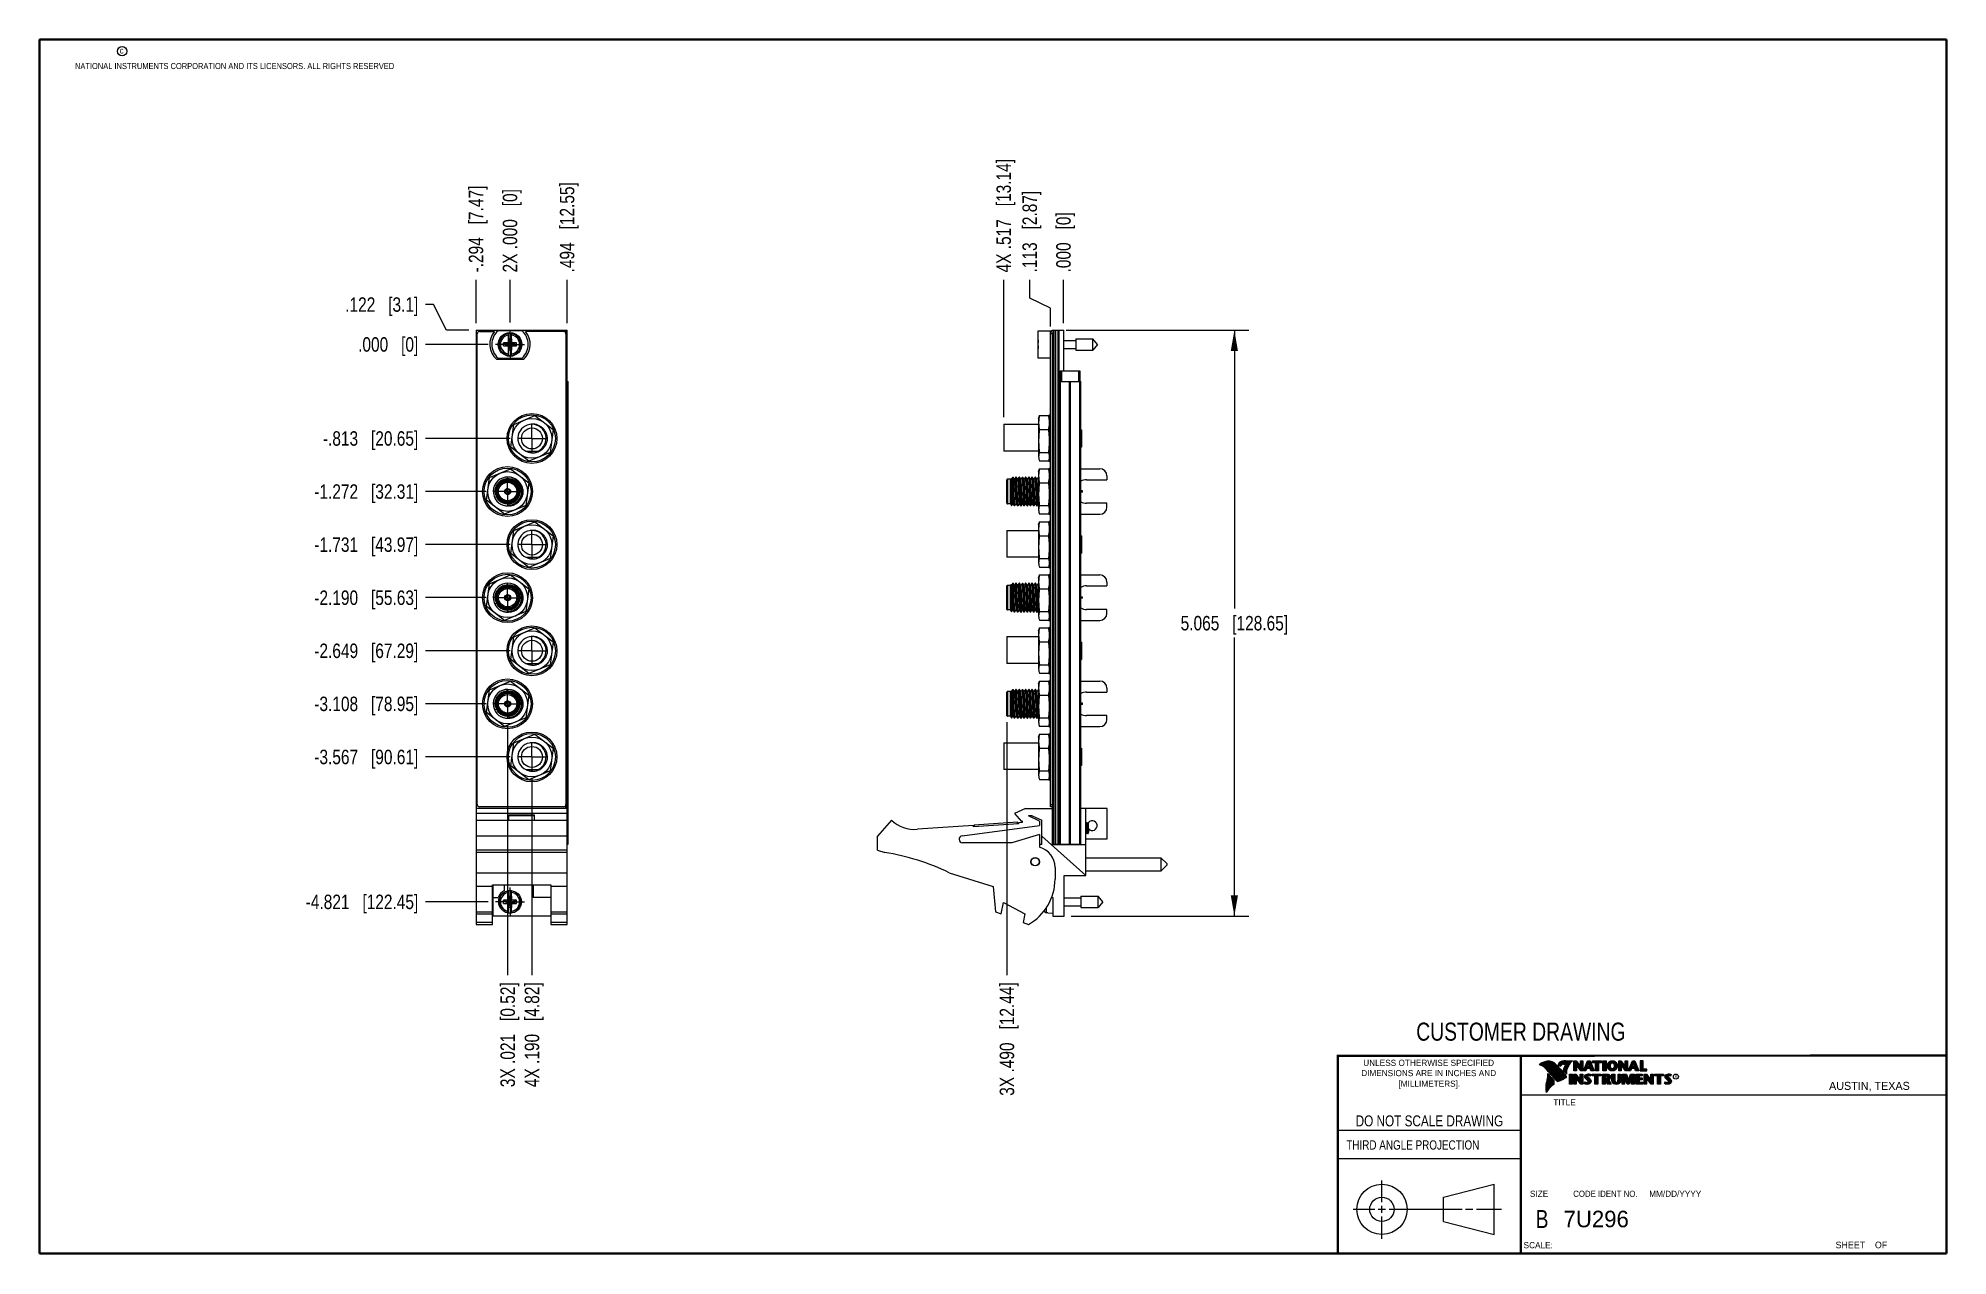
# Model space of a CAD drawing. Header units: inches. Extents: x 0.2 to 16.8, y 0.2 to 10.8.
import ezdxf

# ---------------------------------------------------------------- set-up
doc = ezdxf.new("R2010")
doc.units = ezdxf.units.IN
doc.header["$LTSCALE"] = 0.935
doc.header["$MEASUREMENT"] = 0
doc.linetypes.add('CENTER', pattern=[0.6, 0.375, -0.075, 0.075, -0.075])
doc.layers.get('0').update_dxf_attribs({"linetype": 'CONTINUOUS'})
doc.layers.add('DEFAULT_1', color=7, linetype='CENTER')
doc.layers.add('DIMENSIONS', color=7, linetype='CONTINUOUS')
doc.styles.get("Standard").update_dxf_attribs({"font": 'txt', "width": 0.8})
doc.styles.add('TEXTSTYLE_2', font='txt')
doc.styles.add('TEXTSTYLE_3', font='txt', dxfattribs={"width": 0.95})
doc.dimstyles.new('DIMSTYLE_1', dxfattribs={"dimtxt": 0.125, "dimasz": 0.18, "dimexe": 0.18, "dimexo": 0.0625, "dimgap": 0.09, "dimtad": 0, "dimtih": 1, "dimtoh": 1, "dimdec": 3, "dimzin": 4, "dimdsep": 46, "dimtxsty": 'STANDARD', "dimblk": '_FILLED', "dimblk1": '_FILLED', "dimblk2": '_FILLED', "dimcen": 0.09, "dimadec": 0, "dimazin": 0, "dimtp": 0.01, "dimtm": 0.01, "dimtfac": 1, "dimtdec": 3, "dimtofl": 0, "dimtmove": 0, "dimatfit": 3, "dimldrblk": '_FILLED', "dimfxl": 1, "dimtolj": 1, "dimtzin": 4, "dimarcsym": 0})
doc.dimstyles.new('DIMSTYLE_2', dxfattribs={"dimtxt": 0.125, "dimasz": 0.18, "dimexe": 0.18, "dimexo": 0.0625, "dimgap": 0.09, "dimtad": 0, "dimtih": 1, "dimtoh": 1, "dimdec": 3, "dimzin": 4, "dimdsep": 46, "dimtxsty": 'STANDARD', "dimblk": '_FILLED', "dimblk1": '_FILLED', "dimblk2": '_FILLED', "dimcen": 0.09, "dimadec": 0, "dimazin": 0, "dimtp": 0.01, "dimtm": 0.01, "dimtfac": 1, "dimtdec": 3, "dimtofl": 0, "dimtmove": 0, "dimatfit": 3, "dimldrblk": '_FILLED', "dimfxl": 1, "dimtolj": 1, "dimtzin": 4, "dimarcsym": 0})

msp = doc.modelspace()

# ---------------------------------------------------------------- texts
at = {"color": 2, "linetype": 'CONTINUOUS', "attachment_point": 1, "line_spacing_factor": 0.9}
for s, insert, char_height, width in [('c', (0.946, 10.6893), 0.053, 0.0424), ('NATIONAL INSTRUMENTS CORPORATION AND ITS LICENSORS. ALL RIGHTS RESERVED', (0.5583, 10.5546), 0.053, 3.0104), ('THIRD ANGLE PROJECTION', (11.5564, 1.2384), 0.08, 1.408)]:
    msp.add_mtext(s, dxfattribs=dict(at, insert=insert, char_height=char_height, width=width))
at = {"color": 7, "linetype": 'CONTINUOUS', "attachment_point": 2, "line_spacing_factor": 0.9}
for s, insert, char_height, width in [('CUSTOMER DRAWING', (13.0668, 2.2564), 0.15625, 2), ('DO NOT SCALE DRAWING', (12.2754, 1.4542), 0.095, 1.52), ('B', (13.2497, 0.6361), 0.1562, 0.125)]:
    msp.add_mtext(s, dxfattribs=dict(at, insert=insert, char_height=char_height, width=width))
at = {"color": 2, "linetype": 'CONTINUOUS', "line_spacing_factor": 0.9}
for s, insert, char_height, width, attachment_point, style in [('DIMENSIONS ARE IN INCHES AND', (12.2688, 1.8465), 0.053254, 1.491112, 2, 'TEXTSTYLE_2'), ('UNLESS OTHERWISE SPECIFIED', (12.2688, 1.9352), 0.053254, 1.384604, 2, 'TEXTSTYLE_2'), ('[MILLIMETERS].', (12.2746, 1.7548), 0.053254, 0.745556, 2, 'TEXTSTYLE_2'), ('R', (14.3971, 1.8), 0.0217, 0.021738, 1, 'TEXTSTYLE_2'), ('AUSTIN, TEXAS', (15.7327, 1.7441), 0.069617, 0.905021, 1, 'TEXTSTYLE_2'), ('TITLE', (13.3474, 1.593), 0.05325, 0.26627, 1, 'TEXTSTYLE_2'), ('SIZE', (13.1451, 0.8027), 0.05325, 0.213016, 1, 'TEXTSTYLE_2'), ('CODE IDENT NO.', (13.7978, 0.8027), 0.053254, 0.708278, 2, 'TEXTSTYLE_3'), ('MM/DD/YYYY', (14.1765, 0.8027), 0.05325, 0.53254, 1, 'TEXTSTYLE_2'), ('SCALE:', (13.0904, 0.3585), 0.05325, 0.319524, 1, 'TEXTSTYLE_2'), ('SHEET    OF', (15.7892, 0.3625), 0.057262, 0.629882, 1, 'TEXTSTYLE_2')]:
    msp.add_mtext(s, dxfattribs=dict(at, insert=insert, char_height=char_height, width=width, attachment_point=attachment_point, style=style))
at = {"color": 7, "linetype": 'CONTINUOUS', "insert": (13.4363, 0.6298), "char_height": 0.14316, "width": 0.715775, "attachment_point": 1, "line_spacing_factor": 0.9, "style": 'TEXTSTYLE_2'}
msp.add_mtext('7U296', dxfattribs=at)

# ---------------------------------------------------------------- blocks, each defined once
blk = doc.blocks.new('*D0')
at = {"layer": 'DIMENSIONS', "color": 2, "linetype": 'CONTINUOUS'}
for p, q in [((3.661, 8.466), (3.59, 8.466)), ((3.773, 8.243), (3.661, 8.466)), ((3.965, 8.243), (3.773, 8.243))]:
    blk.add_line(p, q, dxfattribs=at)
at = {"layer": 'DIMENSIONS', "color": 2, "linetype": 'CONTINUOUS', "insert": (3.528, 8.528), "char_height": 0.125, "width": 1.025, "attachment_point": 3, "line_spacing_factor": 0.9}
blk.add_mtext('.122{\\Ftxt.shx;\\W1.000000;\\H0.125000; }[3.1]', dxfattribs=at)
blk = doc.blocks.new('_FILLED')
at = {"color": 0, "linetype": 'BYBLOCK'}
blk.add_solid([(0, 0), (-1, 0.174), (-1, -0.174)], dxfattribs=at)
blk = doc.blocks.new('*D1')
at = {"layer": 'DIMENSIONS', "color": 2, "linetype": 'CONTINUOUS'}
blk.add_line((4.134, 8.121), (3.59, 8.121), dxfattribs=at)
at = {"layer": 'DIMENSIONS', "color": 2, "linetype": 'CONTINUOUS', "insert": (3.528, 8.183), "char_height": 0.125, "width": 0.825, "attachment_point": 3, "line_spacing_factor": 0.9}
blk.add_mtext('.000{\\Ftxt.shx;\\W1.000000;\\H0.125000; }[0]', dxfattribs=at)
blk = doc.blocks.new('*D2')
at = {"layer": 'DIMENSIONS', "color": 2, "linetype": 'CONTINUOUS'}
blk.add_line((4.324, 7.308), (3.59, 7.308), dxfattribs=at)
at = {"layer": 'DIMENSIONS', "color": 2, "linetype": 'CONTINUOUS', "insert": (3.528, 7.37), "char_height": 0.125, "width": 1.325, "attachment_point": 3, "line_spacing_factor": 0.9}
blk.add_mtext('-.813{\\Ftxt.shx;\\W1.000000;\\H0.125000; }[20.65]', dxfattribs=at)
blk = doc.blocks.new('*D3')
at = {"layer": 'DIMENSIONS', "color": 2, "linetype": 'CONTINUOUS'}
blk.add_line((4.114, 6.849), (3.59, 6.849), dxfattribs=at)
at = {"layer": 'DIMENSIONS', "color": 2, "linetype": 'CONTINUOUS', "insert": (3.528, 6.911), "char_height": 0.125, "width": 1.425, "attachment_point": 3, "line_spacing_factor": 0.9}
blk.add_mtext('-1.272{\\Ftxt.shx;\\W1.000000;\\H0.125000; }[32.31]', dxfattribs=at)
blk = doc.blocks.new('*D4')
at = {"layer": 'DIMENSIONS', "color": 2, "linetype": 'CONTINUOUS'}
blk.add_line((4.324, 6.39), (3.59, 6.39), dxfattribs=at)
at = {"layer": 'DIMENSIONS', "color": 2, "linetype": 'CONTINUOUS', "insert": (3.528, 6.452), "char_height": 0.125, "width": 1.425, "attachment_point": 3, "line_spacing_factor": 0.9}
blk.add_mtext('-1.731{\\Ftxt.shx;\\W1.000000;\\H0.125000; }[43.97]', dxfattribs=at)
blk = doc.blocks.new('*D5')
at = {"layer": 'DIMENSIONS', "color": 2, "linetype": 'CONTINUOUS'}
blk.add_line((4.114, 5.931), (3.59, 5.931), dxfattribs=at)
at = {"layer": 'DIMENSIONS', "color": 2, "linetype": 'CONTINUOUS', "insert": (3.528, 5.993), "char_height": 0.125, "width": 1.425, "attachment_point": 3, "line_spacing_factor": 0.9}
blk.add_mtext('-2.190{\\Ftxt.shx;\\W1.000000;\\H0.125000; }[55.63]', dxfattribs=at)
blk = doc.blocks.new('*D6')
at = {"layer": 'DIMENSIONS', "color": 2, "linetype": 'CONTINUOUS'}
blk.add_line((4.324, 5.472), (3.59, 5.472), dxfattribs=at)
at = {"layer": 'DIMENSIONS', "color": 2, "linetype": 'CONTINUOUS', "insert": (3.528, 5.534), "char_height": 0.125, "width": 1.425, "attachment_point": 3, "line_spacing_factor": 0.9}
blk.add_mtext('-2.649{\\Ftxt.shx;\\W1.000000;\\H0.125000; }[67.29]', dxfattribs=at)
blk = doc.blocks.new('*D7')
at = {"layer": 'DIMENSIONS', "color": 2, "linetype": 'CONTINUOUS'}
blk.add_line((4.114, 5.013), (3.59, 5.013), dxfattribs=at)
at = {"layer": 'DIMENSIONS', "color": 2, "linetype": 'CONTINUOUS', "insert": (3.528, 5.075), "char_height": 0.125, "width": 1.425, "attachment_point": 3, "line_spacing_factor": 0.9}
blk.add_mtext('-3.108{\\Ftxt.shx;\\W1.000000;\\H0.125000; }[78.95]', dxfattribs=at)
blk = doc.blocks.new('*D8')
at = {"layer": 'DIMENSIONS', "color": 2, "linetype": 'CONTINUOUS'}
blk.add_line((4.324, 4.554), (3.59, 4.554), dxfattribs=at)
at = {"layer": 'DIMENSIONS', "color": 2, "linetype": 'CONTINUOUS', "insert": (3.528, 4.616), "char_height": 0.125, "width": 1.425, "attachment_point": 3, "line_spacing_factor": 0.9}
blk.add_mtext('-3.567{\\Ftxt.shx;\\W1.000000;\\H0.125000; }[90.61]', dxfattribs=at)
blk = doc.blocks.new('*D9')
at = {"layer": 'DIMENSIONS', "color": 2, "linetype": 'CONTINUOUS'}
blk.add_line((4.134, 3.3), (3.59, 3.3), dxfattribs=at)
at = {"layer": 'DIMENSIONS', "color": 2, "linetype": 'CONTINUOUS', "insert": (3.528, 3.363), "char_height": 0.125, "width": 1.525, "attachment_point": 3, "line_spacing_factor": 0.9}
blk.add_mtext('-4.821{\\Ftxt.shx;\\W1.000000;\\H0.125000; }[122.45]', dxfattribs=at)
blk = doc.blocks.new('*D10')
at = {"layer": 'DIMENSIONS', "color": 2, "linetype": 'CONTINUOUS'}
blk.add_line((4.816, 8.305), (4.816, 8.68), dxfattribs=at)
at = {"layer": 'DIMENSIONS', "color": 2, "linetype": 'CONTINUOUS', "insert": (4.753, 8.743), "char_height": 0.125, "width": 1.225, "attachment_point": 1, "rotation": 90, "line_spacing_factor": 0.9}
blk.add_mtext('.494{\\Ftxt.shx;\\W1.000000;\\H0.125000; }[12.55]', dxfattribs=at)
blk = doc.blocks.new('*D11')
at = {"layer": 'DIMENSIONS', "color": 2, "linetype": 'CONTINUOUS'}
blk.add_line((4.322, 8.309), (4.322, 8.68), dxfattribs=at)
at = {"layer": 'DIMENSIONS', "color": 2, "linetype": 'CONTINUOUS', "insert": (4.259, 8.743), "char_height": 0.125, "width": 1.125, "attachment_point": 1, "rotation": 90, "line_spacing_factor": 0.9}
blk.add_mtext('2X .000{\\Ftxt.shx;\\W1.000000;\\H0.125000; }[0]', dxfattribs=at)
blk = doc.blocks.new('*D12')
at = {"layer": 'DIMENSIONS', "color": 2, "linetype": 'CONTINUOUS'}
blk.add_line((4.028, 8.305), (4.028, 8.68), dxfattribs=at)
at = {"layer": 'DIMENSIONS', "color": 2, "linetype": 'CONTINUOUS', "insert": (3.965, 8.743), "char_height": 0.125, "width": 1.225, "attachment_point": 1, "rotation": 90, "line_spacing_factor": 0.9}
blk.add_mtext('-.294{\\Ftxt.shx;\\W1.000000;\\H0.125000; }[7.47]', dxfattribs=at)
blk = doc.blocks.new('*D13')
at = {"layer": 'DIMENSIONS', "color": 2, "linetype": 'CONTINUOUS'}
blk.add_line((4.511, 4.366), (4.511, 2.668), dxfattribs=at)
at = {"layer": 'DIMENSIONS', "color": 2, "linetype": 'CONTINUOUS', "insert": (4.449, 2.605), "char_height": 0.125, "width": 1.425, "attachment_point": 3, "rotation": 90, "line_spacing_factor": 0.9}
blk.add_mtext('4X .190{\\Ftxt.shx;\\W1.000000;\\H0.125000; }[4.82]', dxfattribs=at)
blk = doc.blocks.new('*D14')
at = {"layer": 'DIMENSIONS', "color": 2, "linetype": 'CONTINUOUS'}
blk.add_line((4.301, 4.825), (4.301, 2.668), dxfattribs=at)
at = {"layer": 'DIMENSIONS', "color": 2, "linetype": 'CONTINUOUS', "insert": (4.239, 2.605), "char_height": 0.125, "width": 1.425, "attachment_point": 3, "rotation": 90, "line_spacing_factor": 0.9}
blk.add_mtext('3X .021{\\Ftxt.shx;\\W1.000000;\\H0.125000; }[0.52]', dxfattribs=at)
blk = doc.blocks.new('*D15')
at = {"layer": 'DIMENSIONS', "color": 2, "linetype": 'CONTINUOUS'}
for p, q in [((8.818, 8.52), (8.818, 8.68)), ((8.997, 8.434), (8.818, 8.52)), ((8.997, 8.275), (8.997, 8.434))]:
    blk.add_line(p, q, dxfattribs=at)
at = {"layer": 'DIMENSIONS', "color": 2, "linetype": 'CONTINUOUS', "insert": (8.755, 8.743), "char_height": 0.125, "width": 1.125, "attachment_point": 1, "rotation": 90, "line_spacing_factor": 0.9}
blk.add_mtext('.113{\\Ftxt.shx;\\W1.000000;\\H0.125000; }[2.87]', dxfattribs=at)
blk = doc.blocks.new('*D16')
at = {"layer": 'DIMENSIONS', "color": 2, "linetype": 'CONTINUOUS'}
blk.add_line((9.11, 8.305), (9.11, 8.68), dxfattribs=at)
at = {"layer": 'DIMENSIONS', "color": 2, "linetype": 'CONTINUOUS', "insert": (9.047, 8.743), "char_height": 0.125, "width": 0.825, "attachment_point": 1, "rotation": 90, "line_spacing_factor": 0.9}
blk.add_mtext('.000{\\Ftxt.shx;\\W1.000000;\\H0.125000; }[0]', dxfattribs=at)
blk = doc.blocks.new('*D17')
at = {"layer": 'DIMENSIONS', "color": 2, "linetype": 'CONTINUOUS'}
blk.add_line((8.593, 7.492), (8.593, 8.68), dxfattribs=at)
at = {"layer": 'DIMENSIONS', "color": 2, "linetype": 'CONTINUOUS', "insert": (8.53, 8.743), "char_height": 0.125, "width": 1.525, "attachment_point": 1, "rotation": 90, "line_spacing_factor": 0.9}
blk.add_mtext('4X .517{\\Ftxt.shx;\\W1.000000;\\H0.125000; }[13.14]', dxfattribs=at)
blk = doc.blocks.new('*D18')
at = {"layer": 'DIMENSIONS', "color": 2, "linetype": 'CONTINUOUS'}
blk.add_line((8.62, 4.855), (8.62, 2.668), dxfattribs=at)
at = {"layer": 'DIMENSIONS', "color": 2, "linetype": 'CONTINUOUS', "insert": (8.558, 2.605), "char_height": 0.125, "width": 1.525, "attachment_point": 3, "rotation": 90, "line_spacing_factor": 0.9}
blk.add_mtext('3X .490{\\Ftxt.shx;\\W1.000000;\\H0.125000; }[12.44]', dxfattribs=at)
blk = doc.blocks.new('*D19')
at = {"layer": 'DIMENSIONS', "color": 2, "linetype": 'CONTINUOUS'}
for p, q in [((9.134, 8.243), (10.713, 8.243)), ((10.588, 8.243), (10.588, 5.836)), ((10.588, 3.178), (10.588, 5.586)), ((9.177, 3.178), (10.713, 3.178))]:
    blk.add_line(p, q, dxfattribs=at)
at = {"layer": 'DIMENSIONS', "color": 2, "linetype": 'CONTINUOUS', "xscale": 0.18, "yscale": 0.18, "zscale": 0.18}
for p, rotation in [((10.588, 8.243), 90), ((10.588, 3.178), 270)]:
    blk.add_blockref('_FILLED', p, dxfattribs=dict(at, rotation=rotation))
at = {"layer": 'DIMENSIONS', "color": 2, "linetype": 'CONTINUOUS', "insert": (10.588, 5.773), "char_height": 0.125, "width": 1.425, "attachment_point": 2, "line_spacing_factor": 0.9}
blk.add_mtext('5.065{\\Ftxt.shx;\\W1.000000;\\H0.125000; }[128.65]', dxfattribs=at)

# ---------------------------------------------------------------- dimensions: what is measured, and where the dimension line sits
at = {"layer": 'DIMENSIONS', "color": 2, "linetype": 'CONTINUOUS'}
for feature_location, offset, dtype, origin, text, picture, middle in [((8.5925, 7.4924), (0, 1.188), 1, (9.1099, 7.4299), '4X <>', '*D17', (8.5925, 9.5055)), ((4.0277, 8.3055), (0, 0.375), 1, (4.3217, 8.243), '-<>', '*D12', (4.0277, 9.3555)), ((4.3217434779, 8.3085414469), (0, 0.3719472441), 1, (4.3217434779, 8.2460414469), '2X <>', '*D11', (4.3217434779, 9.305488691)), ((4.1341, 3.3002), (-0.5439, 0), 0, (4.1966, 8.1209), '-<>', '*D9', (2.5152, 3.3002)), ((4.1136, 6.8489), (-0.5234, 0), 0, (4.1761, 8.1209), '-<>', '*D3', (2.5652, 6.8489)), ((4.3238, 6.3898), (-0.7335, 0), 0, (4.3863, 8.1209), '-<>', '*D4', (2.5652, 6.3898)), ((4.1136, 5.9308), (-0.5234, 0), 0, (4.1761, 8.1209), '-<>', '*D5', (2.5652, 5.9308)), ((4.3238, 5.4717), (-0.7335, 0), 0, (4.3863, 8.1209), '-<>', '*D6', (2.5652, 5.4717)), ((4.1136, 5.0127), (-0.5234, 0), 0, (4.1761, 8.1209), '-<>', '*D7', (2.5652, 5.0127)), ((4.3238, 4.5536), (-0.7335, 0), 0, (4.3863, 8.1209), '-<>', '*D8', (2.5652, 4.5536)), ((4.3238, 7.3079), (-0.7335, 0), 0, (4.3863, 8.1209), '-<>', '*D2', (2.6652, 7.3079)), ((4.3012, 4.82507), (0, -2.15741), 1, (4.32174, 4.88757), '3X <>', '*D14', (4.41322, 1.71386)), ((8.6201, 4.8552), (0, -2.1875), 1, (9.1099, 4.9177), '3X <>', '*D18', (8.7545, 1.6639)), ((4.5114, 4.366), (0, -1.6984), 1, (4.3217, 4.4285), '4X <>', '*D13', (4.6234, 1.7139))]:
    dim = msp.add_ordinate_dim(feature_location=feature_location, offset=offset, dtype=dtype, origin=origin, text=text, dimstyle='DIMSTYLE_1', dxfattribs=at)
    dim.commit()
    dim.dimension.update_dxf_attribs({"geometry": picture, "text_midpoint": middle})
for feature_location, offset, dtype, origin, picture, middle in [((4.8157, 8.3055), (0, 0.375), 1, (4.3217, 8.246), '*D10', (4.8157, 9.3555)), ((8.9969, 8.2754), (-0.1793, 0.405), 0, (9.1099, 8.243), '*D15', (8.8176, 9.3055)), ((9.1099082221, 8.305488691), (0, 0.375), 1, (9.1099082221, 8.242988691), '*D16', (9.1099082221, 9.155488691)), ((3.9652, 8.243), (-0.375, 0.2226), 0, (4.1966, 8.1209), '*D0', (2.7652, 8.4656)), ((4.1341434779, 8.1209414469), (-0.543915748, 0), 0, (4.1966434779, 8.1209414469), '*D1', (2.8652277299, 8.1209414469))]:
    dim = msp.add_ordinate_dim(feature_location=feature_location, offset=offset, dtype=dtype, origin=origin, dimstyle='DIMSTYLE_1', dxfattribs=at)
    dim.commit()
    dim.dimension.update_dxf_attribs({"geometry": picture, "text_midpoint": middle})
dim = msp.add_linear_dim(base=(10.5877, 8.243), p1=(9.1774, 3.1782), p2=(9.1336, 8.243), angle=90, dimstyle='DIMSTYLE_2', dxfattribs=at)
dim.commit()
dim.dimension.update_dxf_attribs({"geometry": '*D19', "text_midpoint": (10.4377, 5.7106), "dimtype": 160})

# ---------------------------------------------------------------- linework, layer by layer
at = {"color": 7, "linetype": 'CONTINUOUS'}
for p, q in [((4.0277, 8.243), (4.0277, 3.1052)), ((4.0277, 8.243), (4.8157, 8.243)), ((4.0377, 4.1429), (4.0377, 8.2129)), ((4.0577, 8.2329), (4.1873, 8.2329)), ((4.4255, 8.2394), (4.218, 8.2394)), ((4.2647, 8.1072), (4.2647, 8.1347)), ((4.308, 8.1347), (4.2647, 8.1347)), ((4.2647, 8.1072), (4.308, 8.1072)), ((4.2678, 8.1079), (4.3757, 8.134)), ((4.2678, 8.134), (4.3757, 8.1079)), ((4.308, 8.1327), (4.308, 8.2156)), ((4.308, 8.1327), (4.31, 8.1327)), ((4.308, 8.0263), (4.308, 8.1092)), ((4.31, 8.1092), (4.308, 8.1092)), ((4.31, 8.0724), (4.3335, 8.1695)), ((4.31, 8.1327), (4.31, 8.1695)), ((4.3335, 8.0724), (4.31, 8.1695)), ((4.31, 8.1695), (4.3335, 8.1695)), ((4.31, 8.1092), (4.3335, 8.1327)), ((4.3335, 8.1092), (4.31, 8.1327)), ((4.31, 8.0724), (4.31, 8.1092)), ((4.3335, 8.1695), (4.3335, 8.1327)), ((4.3335, 8.1327), (4.3355, 8.1327)), ((4.3335, 8.1092), (4.3335, 8.0724)), ((4.3355, 8.1092), (4.3335, 8.1092)), ((4.3355, 8.1327), (4.3355, 8.2156)), ((4.3788, 8.1347), (4.3355, 8.1347)), ((4.3355, 8.0263), (4.3355, 8.1092)), ((4.3355, 8.1072), (4.3788, 8.1072)), ((4.3788, 8.1072), (4.3788, 8.1347)), ((4.7857, 8.2329), (4.4562, 8.2329)), ((4.8057, 8.2129), (4.8057, 4.1429)), ((4.8157, 3.1052), (4.8157, 8.243)), ((8.8919, 8.1347), (8.8898, 8.1347)), ((8.8898, 8.1072), (8.8919, 8.1072)), ((8.8919, 8.0024), (8.8919, 8.2394)), ((8.8919, 8.2394), (9.0119, 8.2394)), ((8.9969, 4.1229), (8.9969, 8.2329)), ((9.0119, 8.2329), (8.9969, 8.2329)), ((9.0119, 8.2217), (9.0119, 8.243)), ((9.0119, 8.243), (9.1119, 8.243)), ((9.0119, 8.2217), (9.0121, 8.2129)), ((9.0121, 8.2129), (9.0121, 4.1429)), ((9.0419, 8.243), (9.0419, 3.8)), ((9.0627, 3.8), (9.0627, 8.243)), ((9.0711, 7.8), (9.0711, 8.243)), ((9.1099, 8.243), (9.1099, 7.893)), ((9.1119, 7.893), (9.1119, 8.243)), ((9.1119, 8.156), (9.2156, 8.156)), ((9.2156, 8.1702), (9.3637, 8.1702)), ((9.2156, 8.1701), (9.2156, 8.0717)), ((9.3637, 8.0717), (9.3637, 8.1702)), ((9.405, 8.1209), (9.3637, 8.1702)), ((9.405, 8.1209), (9.3637, 8.0717)), ((4.2035, 7.9919), (4.44, 7.9919)), ((4.218, 8.0024), (4.4255, 8.0024)), ((4.3335, 8.0724), (4.31, 8.0724)), ((8.9969, 8.0024), (8.8919, 8.0024)), ((9.1119, 8.0859), (9.2156, 8.0859)), ((9.2156, 8.0717), (9.3637, 8.0717)), ((4.8157, 7.8), (4.8254, 7.8)), ((4.8256, 3.8), (4.8256, 7.8)), ((9.0714, 3.8), (9.0714, 7.8)), ((9.0714, 7.8), (9.2594, 7.8)), ((9.0819, 7.893), (9.0819, 7.8)), ((9.0819, 7.893), (9.2519, 7.893)), ((9.2519, 7.893), (9.2519, 7.8)), ((9.2594, 3.8), (9.2594, 7.8)), ((4.3537, 7.4288), (4.5372, 7.5049)), ((4.5372, 7.5049), (4.6948, 7.384)), ((8.8949, 7.4799), (8.8989, 7.4947)), ((8.8949, 7.4799), (8.8949, 7.1491)), ((8.8987, 7.4943), (8.902, 7.5049)), ((8.902, 7.5049), (8.9818, 7.5049)), ((8.9818, 7.5049), (8.9851, 7.4943)), ((8.9889, 7.4799), (8.985, 7.4947)), ((8.9889, 7.105), (8.9889, 7.5109)), ((8.9969, 7.5109), (8.9889, 7.5109)), ((4.3279, 7.2319), (4.3537, 7.4288)), ((4.6948, 7.384), (4.669, 7.1871)), ((8.5925, 7.4299), (8.5925, 7.1979)), ((8.5925, 7.4299), (8.8955, 7.4299)), ((8.902, 7.384), (8.9818, 7.384)), ((9.2594, 7.3829), (9.2658, 7.3829)), ((9.2658, 7.3829), (9.2658, 7.2329)), ((4.4855, 7.111), (4.3279, 7.2319)), ((4.4586, 7.1979), (4.5641, 7.1979)), ((4.669, 7.1871), (4.4855, 7.111)), ((8.8949, 7.1979), (8.5925, 7.1979)), ((8.8987, 7.1216), (8.902, 7.111)), ((8.902, 7.1871), (8.9818, 7.1871)), ((8.9818, 7.111), (8.902, 7.111)), ((8.9818, 7.111), (8.9851, 7.1216)), ((8.9969, 7.1049), (8.9889, 7.1049)), ((9.2658, 7.2329), (9.2594, 7.2329)), ((8.6201, 6.7469), (8.6201, 6.9509)), ((8.6501, 6.9549), (8.6241, 6.9549)), ((8.6501, 6.9562), (8.6537, 6.9615)), ((8.6501, 6.7416), (8.6501, 6.9562)), ((8.6537, 6.9615), (8.6538, 6.9615)), ((8.6584, 6.9547), (8.6538, 6.9615)), ((8.6545, 6.9554), (8.6548, 6.9476)), ((8.6707, 6.9737), (8.6578, 6.9547)), ((8.6709, 6.9739), (8.6707, 6.9737)), ((8.673, 6.9739), (8.6709, 6.9739)), ((8.6713, 6.9735), (8.6709, 6.9739)), ((8.6714, 6.9732), (8.6713, 6.9735)), ((8.673, 6.9739), (8.6733, 6.9737)), ((8.6861, 6.9547), (8.6733, 6.9737)), ((8.6733, 6.9737), (8.6739, 6.9716)), ((8.6984, 6.9737), (8.6856, 6.9547)), ((8.7008, 6.9739), (8.6987, 6.9739)), ((8.701, 6.9571), (8.6998, 6.9696)), ((8.7008, 6.9739), (8.701, 6.9737)), ((8.7138, 6.9547), (8.701, 6.9737)), ((8.7025, 6.9292), (8.7011, 6.9544)), ((8.7262, 6.9737), (8.7133, 6.9547)), ((8.7285, 6.9739), (8.7264, 6.9739)), ((8.7287, 6.9571), (8.7275, 6.9696)), ((8.7285, 6.9739), (8.7287, 6.9737)), ((8.7416, 6.9546), (8.7287, 6.9737)), ((8.7539, 6.9737), (8.741, 6.9546)), ((8.7562, 6.9739), (8.7541, 6.9739)), ((8.7564, 6.9571), (8.7553, 6.9696)), ((8.7562, 6.9739), (8.7565, 6.9737)), ((8.7693, 6.9547), (8.7565, 6.9737)), ((8.7817, 6.9737), (8.7688, 6.9547)), ((8.7839, 6.9739), (8.7818, 6.9739)), ((8.7842, 6.9569), (8.783, 6.9695)), ((8.7839, 6.9739), (8.7842, 6.9737)), ((8.797, 6.9547), (8.7842, 6.9737)), ((8.8093, 6.9737), (8.7965, 6.9547)), ((8.8117, 6.9739), (8.8096, 6.9739)), ((8.8119, 6.9571), (8.8108, 6.9696)), ((8.8117, 6.9739), (8.8119, 6.9737)), ((8.8248, 6.9547), (8.8119, 6.9737)), ((8.8371, 6.9737), (8.8242, 6.9547)), ((8.8394, 6.9739), (8.8373, 6.9739)), ((8.8396, 6.9571), (8.8385, 6.9696)), ((8.8394, 6.9739), (8.8396, 6.9737)), ((8.8525, 6.9546), (8.8396, 6.9737)), ((8.8648, 6.9737), (8.852, 6.9546)), ((8.8671, 6.9739), (8.8651, 6.9739)), ((8.8674, 6.9571), (8.8662, 6.9696)), ((8.8671, 6.9739), (8.8674, 6.9737)), ((8.8803, 6.9547), (8.8674, 6.9737)), ((8.8926, 6.9737), (8.8797, 6.9547)), ((8.8949, 6.9739), (8.8928, 6.9739)), ((8.8949, 6.96), (8.894, 6.9696)), ((8.9889, 6.6459), (8.9889, 7.0519)), ((8.9969, 7.0519), (8.9889, 7.0519)), ((9.2594, 7.0457), (9.4237, 7.0457)), ((9.3091, 6.9509), (9.4862, 6.9509)), ((9.4862, 6.9832), (9.4862, 6.9509)), ((4.2812, 6.8526), (4.2784, 6.8534)), ((4.2792, 6.8564), (4.282, 6.8557)), ((4.2824, 6.8522), (4.2812, 6.8526)), ((4.282, 6.8557), (4.2833, 6.8555)), ((4.2849, 6.8512), (4.2824, 6.8522)), ((4.2833, 6.8555), (4.2846, 6.8552)), ((4.2846, 6.8552), (4.2855, 6.8551)), ((4.2855, 6.8551), (4.2859, 6.855)), ((4.3035, 6.8246), (4.3029, 6.8243)), ((4.3037, 6.8322), (4.3035, 6.8326)), ((4.3039, 6.8247), (4.3035, 6.8246)), ((4.304, 6.8313), (4.3037, 6.8322)), ((4.3049, 6.8289), (4.304, 6.8313)), ((4.3057, 6.8261), (4.3049, 6.8289)), ((4.3073, 6.8336), (4.3078, 6.831)), ((4.3078, 6.831), (4.308, 6.8297)), ((4.308, 6.8297), (4.3087, 6.8269)), ((4.3098, 6.8268), (4.311, 6.8266)), ((4.311, 6.8266), (4.3113, 6.8267)), ((4.3113, 6.8267), (4.312, 6.8267)), ((4.3114, 6.8619), (4.3134, 6.8635)), ((4.3134, 6.8635), (4.3144, 6.8644)), ((4.3144, 6.8594), (4.3142, 6.8591)), ((4.3144, 6.8644), (4.3165, 6.8664)), ((4.315, 6.8601), (4.3144, 6.8594)), ((4.3158, 6.8611), (4.315, 6.8601)), ((4.3167, 6.8621), (4.3158, 6.8611)), ((4.3187, 6.8642), (4.3167, 6.8621)), ((8.6895, 6.9208), (8.692, 6.8667)), ((8.692, 6.8667), (8.6922, 6.8639)), ((8.6922, 6.8639), (8.6926, 6.8524)), ((8.6926, 6.8524), (8.6928, 6.8486)), ((8.6928, 6.8486), (8.6933, 6.8363)), ((8.6933, 6.8363), (8.6936, 6.8281)), ((8.6936, 6.8281), (8.6937, 6.8265)), ((8.6937, 6.8265), (8.6938, 6.8253)), ((8.6938, 6.8253), (8.6939, 6.8224)), ((8.6939, 6.8224), (8.6958, 6.781)), ((8.7047, 6.8725), (8.7025, 6.9292)), ((8.7046, 6.9293), (8.7069, 6.8726)), ((8.705, 6.8647), (8.7047, 6.8725)), ((8.7051, 6.8619), (8.705, 6.8647)), ((8.7062, 6.8324), (8.7051, 6.8619)), ((8.7063, 6.829), (8.7062, 6.8324)), ((8.7064, 6.827), (8.7063, 6.829)), ((8.7064, 6.8258), (8.7064, 6.827)), ((8.7086, 6.7692), (8.7064, 6.8258)), ((8.7069, 6.8726), (8.7071, 6.8648)), ((8.7071, 6.8648), (8.7072, 6.862)), ((8.7072, 6.862), (8.7083, 6.8325)), ((8.7083, 6.8325), (8.7084, 6.8291)), ((8.7084, 6.8291), (8.7085, 6.8271)), ((8.7085, 6.8271), (8.7085, 6.8259)), ((8.7085, 6.8259), (8.7107, 6.7693)), ((8.7477, 6.8623), (8.7472, 6.8735)), ((8.7492, 6.8263), (8.7477, 6.8623)), ((8.7492, 6.8253), (8.7492, 6.8263)), ((8.7493, 6.8236), (8.7492, 6.8253)), ((8.7605, 6.8658), (8.7602, 6.874)), ((8.7606, 6.8629), (8.7605, 6.8658)), ((8.7618, 6.8292), (8.7606, 6.8629)), ((8.7619, 6.8267), (8.7618, 6.8292)), ((8.762, 6.824), (8.7619, 6.8267)), ((8.7623, 6.874), (8.7626, 6.8658)), ((8.7626, 6.8658), (8.7627, 6.8629)), ((8.7638, 6.8292), (8.7639, 6.8267)), ((8.7639, 6.8267), (8.764, 6.8241)), ((9.2737, 6.8539), (9.2594, 6.8539)), ((9.2737, 6.8439), (9.2594, 6.8439)), ((9.2737, 6.8439), (9.2737, 6.8539)), ((8.6501, 6.7429), (8.6241, 6.7429)), ((8.6501, 6.7416), (8.6606, 6.726)), ((8.6606, 6.726), (8.6607, 6.726)), ((8.6607, 6.726), (8.6722, 6.7431)), ((8.6717, 6.7431), (8.6846, 6.7241)), ((8.6845, 6.7414), (8.6857, 6.7284)), ((8.6848, 6.7239), (8.6845, 6.7241)), ((8.6869, 6.7239), (8.6848, 6.7239)), ((8.6871, 6.7241), (8.7, 6.7431)), ((8.6994, 6.7431), (8.7123, 6.7241)), ((8.7107, 6.7693), (8.7121, 6.7434)), ((8.7123, 6.7406), (8.7135, 6.7281)), ((8.7125, 6.7239), (8.7123, 6.7241)), ((8.7146, 6.7239), (8.7125, 6.7239)), ((8.7272, 6.7431), (8.74, 6.7241)), ((8.74, 6.7406), (8.7412, 6.7281)), ((8.7403, 6.7239), (8.74, 6.7241)), ((8.7423, 6.7239), (8.7403, 6.7239)), ((8.7426, 6.7241), (8.7554, 6.7431)), ((8.7549, 6.7431), (8.7677, 6.7241)), ((8.7678, 6.7405), (8.769, 6.7281)), ((8.768, 6.7239), (8.7678, 6.7241)), ((8.7701, 6.7239), (8.768, 6.7239)), ((8.7703, 6.7241), (8.7832, 6.7432)), ((8.7826, 6.7432), (8.7955, 6.7241)), ((8.7955, 6.7406), (8.7967, 6.7281)), ((8.7957, 6.7239), (8.7955, 6.7241)), ((8.7978, 6.7239), (8.7957, 6.7239)), ((8.7981, 6.7241), (8.8109, 6.7431)), ((8.8104, 6.7431), (8.8232, 6.724)), ((8.8232, 6.7406), (8.8244, 6.7281)), ((8.8235, 6.7239), (8.8233, 6.724)), ((8.8255, 6.7239), (8.8235, 6.7239)), ((8.8258, 6.7241), (8.8387, 6.7432)), ((8.8381, 6.7432), (8.851, 6.7241)), ((8.851, 6.7406), (8.8521, 6.7281)), ((8.8512, 6.7239), (8.851, 6.7241)), ((8.8533, 6.7239), (8.8512, 6.7239)), ((8.8535, 6.724), (8.8664, 6.7431)), ((8.8658, 6.7431), (8.8787, 6.7241)), ((8.8787, 6.7406), (8.8799, 6.7281)), ((8.8789, 6.7239), (8.8787, 6.7241)), ((8.881, 6.7239), (8.8789, 6.7239)), ((8.8812, 6.7241), (8.8941, 6.7432)), ((8.8936, 6.7432), (8.8949, 6.7412)), ((8.9969, 6.6459), (8.9889, 6.6459)), ((9.2594, 6.652), (9.4237, 6.652)), ((9.4862, 6.7469), (9.3091, 6.7469)), ((9.4862, 6.7145), (9.4862, 6.7469)), ((4.3279, 6.3138), (4.3537, 6.5107)), ((4.3537, 6.5107), (4.5372, 6.5868)), ((4.5372, 6.5868), (4.6948, 6.4659)), ((4.6948, 6.4659), (4.669, 6.269)), ((8.6189, 6.5118), (8.6189, 6.2798)), ((8.6189, 6.5118), (8.8955, 6.5118)), ((8.8949, 6.5618), (8.8989, 6.5766)), ((8.8949, 6.5618), (8.8949, 6.231)), ((8.8987, 6.5762), (8.902, 6.5868)), ((8.902, 6.5868), (8.9818, 6.5868)), ((8.902, 6.4659), (8.9818, 6.4659)), ((8.9818, 6.5868), (8.9851, 6.5762)), ((8.9889, 6.5618), (8.985, 6.5766)), ((8.9889, 6.1869), (8.9889, 6.5928)), ((8.9969, 6.5928), (8.9889, 6.5928)), ((9.2658, 6.4648), (9.2594, 6.4648)), ((9.2658, 6.4648), (9.2658, 6.3148)), ((4.4855, 6.1929), (4.3279, 6.3138)), ((4.4586, 6.2798), (4.5641, 6.2798)), ((8.8949, 6.2798), (8.6189, 6.2798)), ((9.2594, 6.3148), (9.2658, 6.3148)), ((4.669, 6.269), (4.4855, 6.1929)), ((8.8987, 6.2035), (8.902, 6.1929)), ((8.902, 6.269), (8.9818, 6.269)), ((8.9818, 6.1929), (8.902, 6.1929)), ((8.9818, 6.1929), (8.9851, 6.2035)), ((8.9969, 6.1868), (8.9889, 6.1868)), ((8.9889, 5.7278), (8.9889, 6.1338)), ((8.9969, 6.1338), (8.9889, 6.1338)), ((9.2594, 6.1276), (9.4237, 6.1276)), ((4.3144, 5.9463), (4.3165, 5.9483)), ((8.6201, 5.8288), (8.6201, 6.0328)), ((8.6501, 6.0368), (8.6241, 6.0368)), ((8.6501, 6.0381), (8.6537, 6.0434)), ((8.6501, 5.8235), (8.6501, 6.0381)), ((8.6537, 6.0434), (8.6538, 6.0434)), ((8.6584, 6.0366), (8.6538, 6.0434)), ((8.6545, 6.0373), (8.6548, 6.0295)), ((8.6707, 6.0556), (8.6578, 6.0366)), ((8.6709, 6.0558), (8.6707, 6.0556)), ((8.673, 6.0558), (8.6709, 6.0558)), ((8.6713, 6.0554), (8.6709, 6.0558)), ((8.6714, 6.0551), (8.6713, 6.0554)), ((8.673, 6.0558), (8.6733, 6.0556)), ((8.6861, 6.0366), (8.6733, 6.0556)), ((8.6733, 6.0556), (8.6739, 6.0535)), ((8.6984, 6.0556), (8.6856, 6.0366)), ((8.6895, 6.0027), (8.692, 5.9486)), ((8.692, 5.9486), (8.6922, 5.9458)), ((8.7008, 6.0558), (8.6987, 6.0558)), ((8.701, 6.039), (8.6998, 6.0515)), ((8.7008, 6.0558), (8.701, 6.0556)), ((8.7138, 6.0366), (8.701, 6.0556)), ((8.7025, 6.0111), (8.7011, 6.0363)), ((8.7047, 5.9544), (8.7025, 6.0111)), ((8.7046, 6.0112), (8.7069, 5.9544)), ((8.705, 5.9466), (8.7047, 5.9544)), ((8.7069, 5.9544), (8.7071, 5.9467)), ((8.7262, 6.0556), (8.7133, 6.0366)), ((8.7285, 6.0558), (8.7264, 6.0558)), ((8.7287, 6.039), (8.7275, 6.0515)), ((8.7285, 6.0558), (8.7287, 6.0556)), ((8.7416, 6.0365), (8.7287, 6.0556)), ((8.7539, 6.0556), (8.741, 6.0365)), ((8.7477, 5.9442), (8.7472, 5.9554)), ((8.7562, 6.0558), (8.7541, 6.0558)), ((8.7564, 6.039), (8.7553, 6.0515)), ((8.7562, 6.0558), (8.7565, 6.0556)), ((8.7693, 6.0365), (8.7565, 6.0556)), ((8.7605, 5.9477), (8.7602, 5.9558)), ((8.7606, 5.9448), (8.7605, 5.9477)), ((8.7623, 5.9559), (8.7626, 5.9477)), ((8.7626, 5.9477), (8.7627, 5.9448)), ((8.7817, 6.0556), (8.7688, 6.0365)), ((8.7839, 6.0558), (8.7818, 6.0558)), ((8.7842, 6.0388), (8.783, 6.0514)), ((8.7839, 6.0558), (8.7842, 6.0556)), ((8.797, 6.0366), (8.7842, 6.0556)), ((8.8093, 6.0556), (8.7965, 6.0366)), ((8.8117, 6.0558), (8.8096, 6.0558)), ((8.8119, 6.039), (8.8108, 6.0515)), ((8.8117, 6.0558), (8.8119, 6.0556)), ((8.8248, 6.0366), (8.8119, 6.0556)), ((8.8371, 6.0556), (8.8242, 6.0366)), ((8.8394, 6.0558), (8.8373, 6.0558)), ((8.8396, 6.039), (8.8385, 6.0515)), ((8.8394, 6.0558), (8.8396, 6.0556)), ((8.8525, 6.0365), (8.8396, 6.0556)), ((8.8648, 6.0556), (8.852, 6.0365)), ((8.8671, 6.0558), (8.8651, 6.0558)), ((8.8674, 6.039), (8.8662, 6.0515)), ((8.8671, 6.0558), (8.8674, 6.0556)), ((8.8803, 6.0366), (8.8674, 6.0556)), ((8.8926, 6.0556), (8.8797, 6.0365)), ((8.8949, 6.0558), (8.8928, 6.0558)), ((8.8949, 6.0419), (8.894, 6.0515)), ((9.3091, 6.0328), (9.4862, 6.0328)), ((9.4862, 6.0651), (9.4862, 6.0328)), ((4.2812, 5.9345), (4.2784, 5.9353)), ((4.2792, 5.9383), (4.282, 5.9376)), ((4.2824, 5.9341), (4.2812, 5.9345)), ((4.282, 5.9376), (4.2833, 5.9373)), ((4.2849, 5.9331), (4.2824, 5.9341)), ((4.2833, 5.9373), (4.2846, 5.9371)), ((4.2846, 5.9371), (4.2855, 5.937)), ((4.2855, 5.937), (4.2859, 5.9369)), ((4.3035, 5.9065), (4.3029, 5.9062)), ((4.3037, 5.9141), (4.3035, 5.9145)), ((4.3039, 5.9066), (4.3035, 5.9065)), ((4.304, 5.9132), (4.3037, 5.9141)), ((4.3049, 5.9108), (4.304, 5.9132)), ((4.3057, 5.908), (4.3049, 5.9108)), ((4.3073, 5.9155), (4.3078, 5.9129)), ((4.3078, 5.9129), (4.308, 5.9116)), ((4.308, 5.9116), (4.3087, 5.9088)), ((4.3098, 5.9087), (4.311, 5.9085)), ((4.311, 5.9085), (4.3113, 5.9086)), ((4.3113, 5.9086), (4.312, 5.9086)), ((4.3114, 5.9438), (4.3134, 5.9454)), ((4.3134, 5.9454), (4.3144, 5.9463)), ((4.3144, 5.9413), (4.3142, 5.941)), ((4.315, 5.942), (4.3144, 5.9413)), ((4.3158, 5.943), (4.315, 5.942)), ((4.3167, 5.944), (4.3158, 5.943)), ((4.3187, 5.946), (4.3167, 5.944)), ((8.6501, 5.8248), (8.6241, 5.8248)), ((8.6501, 5.8235), (8.6606, 5.8079)), ((8.6606, 5.8079), (8.6607, 5.8079)), ((8.6607, 5.8079), (8.6722, 5.825)), ((8.6717, 5.825), (8.6846, 5.806)), ((8.6845, 5.8233), (8.6857, 5.8102)), ((8.6848, 5.8058), (8.6845, 5.806)), ((8.6869, 5.8058), (8.6848, 5.8058)), ((8.6871, 5.8059), (8.7, 5.825)), ((8.6922, 5.9458), (8.6926, 5.9343)), ((8.6926, 5.9343), (8.6928, 5.9305)), ((8.6928, 5.9305), (8.6933, 5.9181)), ((8.6933, 5.9181), (8.6936, 5.91)), ((8.6936, 5.91), (8.6937, 5.9084)), ((8.6937, 5.9084), (8.6938, 5.9071)), ((8.6938, 5.9071), (8.6939, 5.9043)), ((8.6939, 5.9043), (8.6958, 5.8629)), ((8.6994, 5.825), (8.7123, 5.806)), ((8.7051, 5.9438), (8.705, 5.9466)), ((8.7062, 5.9143), (8.7051, 5.9438)), ((8.7063, 5.9109), (8.7062, 5.9143)), ((8.7064, 5.9089), (8.7063, 5.9109)), ((8.7064, 5.9077), (8.7064, 5.9089)), ((8.7086, 5.8511), (8.7064, 5.9077)), ((8.7071, 5.9467), (8.7072, 5.9439)), ((8.7072, 5.9439), (8.7083, 5.9144)), ((8.7083, 5.9144), (8.7084, 5.9109)), ((8.7084, 5.9109), (8.7085, 5.909)), ((8.7085, 5.909), (8.7085, 5.9078)), ((8.7085, 5.9078), (8.7107, 5.8512)), ((8.7107, 5.8512), (8.7121, 5.8253)), ((8.7123, 5.8225), (8.7135, 5.81)), ((8.7125, 5.8058), (8.7123, 5.806)), ((8.7146, 5.8058), (8.7125, 5.8058)), ((8.7272, 5.825), (8.74, 5.806)), ((8.74, 5.8225), (8.7412, 5.81)), ((8.7403, 5.8058), (8.74, 5.806)), ((8.7423, 5.8058), (8.7403, 5.8058)), ((8.7426, 5.8059), (8.7554, 5.825)), ((8.7492, 5.9082), (8.7477, 5.9442)), ((8.7492, 5.9072), (8.7492, 5.9082)), ((8.7493, 5.9055), (8.7492, 5.9072)), ((8.7549, 5.825), (8.7677, 5.8059)), ((8.7618, 5.911), (8.7606, 5.9448)), ((8.7619, 5.9086), (8.7618, 5.911)), ((8.762, 5.9059), (8.7619, 5.9086)), ((8.7638, 5.9111), (8.7639, 5.9086)), ((8.7639, 5.9086), (8.764, 5.906)), ((8.7678, 5.8224), (8.769, 5.81)), ((8.768, 5.8058), (8.7678, 5.8059)), ((8.7701, 5.8058), (8.768, 5.8058)), ((8.7703, 5.806), (8.7832, 5.825)), ((8.7826, 5.825), (8.7955, 5.806)), ((8.7955, 5.8225), (8.7967, 5.81)), ((8.7957, 5.8058), (8.7955, 5.806)), ((8.7978, 5.8058), (8.7957, 5.8058)), ((8.7981, 5.806), (8.8109, 5.825)), ((8.8104, 5.825), (8.8232, 5.8059)), ((8.8232, 5.8225), (8.8244, 5.81)), ((8.8235, 5.8058), (8.8233, 5.8059)), ((8.8255, 5.8058), (8.8235, 5.8058)), ((8.8258, 5.806), (8.8387, 5.825)), ((8.8381, 5.825), (8.851, 5.806)), ((8.851, 5.8225), (8.8521, 5.81)), ((8.8512, 5.8058), (8.851, 5.806)), ((8.8533, 5.8058), (8.8512, 5.8058)), ((8.8535, 5.8059), (8.8664, 5.825)), ((8.8658, 5.825), (8.8787, 5.8059)), ((8.8787, 5.8225), (8.8799, 5.81)), ((8.8789, 5.8058), (8.8787, 5.8059)), ((8.881, 5.8058), (8.8789, 5.8058)), ((8.8812, 5.806), (8.8941, 5.825)), ((8.8936, 5.825), (8.8949, 5.8231)), ((9.2737, 5.9358), (9.2594, 5.9358)), ((9.2737, 5.9258), (9.2594, 5.9258)), ((9.2737, 5.9258), (9.2737, 5.9358)), ((9.4862, 5.8288), (9.3091, 5.8288)), ((9.4862, 5.7964), (9.4862, 5.8288)), ((4.3537, 5.5926), (4.5372, 5.6686)), ((4.5372, 5.6686), (4.6948, 5.5478)), ((8.8949, 5.6437), (8.8989, 5.6584)), ((8.8949, 5.6437), (8.8949, 5.3128)), ((8.8987, 5.658), (8.902, 5.6686)), ((8.902, 5.6686), (8.9818, 5.6686)), ((8.9818, 5.6686), (8.9851, 5.658)), ((8.9889, 5.6437), (8.985, 5.6585)), ((8.9969, 5.7278), (8.9889, 5.7278)), ((8.9969, 5.6747), (8.9889, 5.6747)), ((8.9889, 5.2687), (8.9889, 5.6747)), ((9.2594, 5.7339), (9.4237, 5.7339)), ((4.3279, 5.3957), (4.3537, 5.5926)), ((4.6948, 5.5478), (4.669, 5.3509)), ((8.6189, 5.5937), (8.6189, 5.3617)), ((8.6189, 5.5937), (8.8955, 5.5937)), ((8.902, 5.5478), (8.9818, 5.5478)), ((9.2658, 5.5467), (9.2594, 5.5467)), ((9.2658, 5.5467), (9.2658, 5.3967)), ((4.4855, 5.2748), (4.3279, 5.3957)), ((4.4586, 5.3617), (4.5641, 5.3617)), ((4.669, 5.3509), (4.4855, 5.2748)), ((8.8949, 5.3617), (8.6189, 5.3617)), ((8.902, 5.3509), (8.9818, 5.3509)), ((9.2594, 5.3967), (9.2658, 5.3967)), ((4.1177, 4.9366), (4.1436, 5.1335)), ((4.1436, 5.1335), (4.327, 5.2096)), ((4.327, 5.2096), (4.4847, 5.0887)), ((8.6501, 5.12), (8.6537, 5.1253)), ((8.6537, 5.1253), (8.6538, 5.1252)), ((8.6584, 5.1185), (8.6538, 5.1252)), ((8.6707, 5.1375), (8.6578, 5.1185)), ((8.6709, 5.1377), (8.6707, 5.1375)), ((8.673, 5.1377), (8.6709, 5.1377)), ((8.6713, 5.1373), (8.6709, 5.1377)), ((8.6714, 5.137), (8.6713, 5.1373)), ((8.673, 5.1377), (8.6733, 5.1375)), ((8.6861, 5.1185), (8.6733, 5.1375)), ((8.6733, 5.1375), (8.6739, 5.1354)), ((8.6984, 5.1375), (8.6856, 5.1185)), ((8.7008, 5.1377), (8.6987, 5.1377)), ((8.701, 5.1209), (8.6998, 5.1334)), ((8.7008, 5.1377), (8.701, 5.1375)), ((8.7138, 5.1185), (8.701, 5.1375)), ((8.7262, 5.1375), (8.7133, 5.1185)), ((8.7285, 5.1377), (8.7264, 5.1377)), ((8.7287, 5.1209), (8.7275, 5.1334)), ((8.7285, 5.1377), (8.7287, 5.1375)), ((8.7416, 5.1184), (8.7287, 5.1375)), ((8.7539, 5.1375), (8.741, 5.1184)), ((8.7562, 5.1377), (8.7541, 5.1377)), ((8.7564, 5.1209), (8.7553, 5.1334)), ((8.7562, 5.1377), (8.7565, 5.1375)), ((8.7693, 5.1184), (8.7565, 5.1375)), ((8.7817, 5.1375), (8.7688, 5.1184)), ((8.7839, 5.1377), (8.7818, 5.1377)), ((8.7842, 5.1207), (8.783, 5.1333)), ((8.7839, 5.1377), (8.7842, 5.1375)), ((8.797, 5.1184), (8.7842, 5.1375)), ((8.8093, 5.1375), (8.7965, 5.1185)), ((8.8117, 5.1377), (8.8096, 5.1377)), ((8.8119, 5.1209), (8.8108, 5.1334)), ((8.8117, 5.1377), (8.8119, 5.1375)), ((8.8248, 5.1185), (8.8119, 5.1375)), ((8.8371, 5.1375), (8.8242, 5.1185)), ((8.8394, 5.1377), (8.8373, 5.1377)), ((8.8396, 5.1209), (8.8385, 5.1334)), ((8.8394, 5.1377), (8.8396, 5.1375)), ((8.8525, 5.1184), (8.8396, 5.1375)), ((8.8648, 5.1375), (8.852, 5.1184)), ((8.8671, 5.1377), (8.8651, 5.1377)), ((8.8674, 5.1209), (8.8662, 5.1334)), ((8.8671, 5.1377), (8.8674, 5.1375)), ((8.8803, 5.1184), (8.8674, 5.1375)), ((8.8926, 5.1375), (8.8797, 5.1184)), ((8.8949, 5.1377), (8.8928, 5.1377)), ((8.8949, 5.1238), (8.894, 5.1334)), ((8.8949, 5.1847), (8.8989, 5.1994)), ((8.8949, 5.1847), (8.8949, 4.8538)), ((8.8987, 5.2854), (8.902, 5.2748)), ((8.8987, 5.199), (8.902, 5.2096)), ((8.9818, 5.2748), (8.902, 5.2748)), ((8.902, 5.2096), (8.9818, 5.2096)), ((8.9818, 5.2748), (8.9851, 5.2854)), ((8.9818, 5.2096), (8.9851, 5.199)), ((8.9889, 5.1847), (8.985, 5.1994)), ((8.9969, 5.2687), (8.9889, 5.2687)), ((8.9969, 5.2157), (8.9889, 5.2157)), ((8.9889, 4.8097), (8.9889, 5.2157)), ((9.2594, 5.2095), (9.4237, 5.2095)), ((9.4862, 5.147), (9.4862, 5.1147)), ((4.2812, 5.0164), (4.2784, 5.0171)), ((4.2792, 5.0202), (4.282, 5.0194)), ((4.2824, 5.0159), (4.2812, 5.0164)), ((4.282, 5.0194), (4.2833, 5.0192)), ((4.2849, 5.015), (4.2824, 5.0159)), ((4.2833, 5.0192), (4.2846, 5.019)), ((4.2846, 5.019), (4.2855, 5.0189)), ((4.2855, 5.0189), (4.2859, 5.0188)), ((4.3035, 4.9883), (4.3029, 4.9881)), ((4.3037, 4.996), (4.3035, 4.9963)), ((4.3039, 4.9885), (4.3035, 4.9883)), ((4.304, 4.9951), (4.3037, 4.996)), ((4.3049, 4.9926), (4.304, 4.9951)), ((4.3057, 4.9899), (4.3049, 4.9926)), ((4.3073, 4.9974), (4.3078, 4.9948)), ((4.3078, 4.9948), (4.308, 4.9935)), ((4.308, 4.9935), (4.3087, 4.9907)), ((4.3098, 4.9905), (4.311, 4.9904)), ((4.311, 4.9904), (4.3113, 4.9904)), ((4.3113, 4.9904), (4.312, 4.9905)), ((4.3114, 5.0256), (4.3134, 5.0273)), ((4.3134, 5.0273), (4.3144, 5.0281)), ((4.3144, 5.0232), (4.3142, 5.0229)), ((4.3144, 5.0281), (4.3165, 5.0302)), ((4.315, 5.0239), (4.3144, 5.0232)), ((4.3158, 5.0249), (4.315, 5.0239)), ((4.3167, 5.0259), (4.3158, 5.0249)), ((4.3187, 5.0279), (4.3167, 5.0259)), ((4.4847, 5.0887), (4.4588, 4.8918)), ((8.6201, 4.9107), (8.6201, 5.1147)), ((8.6501, 5.1187), (8.6241, 5.1187)), ((8.6501, 4.9054), (8.6501, 5.12)), ((8.6545, 5.1191), (8.6548, 5.1113)), ((8.6895, 5.0846), (8.692, 5.0305)), ((8.692, 5.0305), (8.6922, 5.0277)), ((8.6922, 5.0277), (8.6926, 5.0162)), ((8.6926, 5.0162), (8.6928, 5.0124)), ((8.6928, 5.0124), (8.6933, 5)), ((8.6933, 5), (8.6936, 4.9919)), ((8.6936, 4.9919), (8.6937, 4.9903)), ((8.6937, 4.9903), (8.6938, 4.989)), ((8.6938, 4.989), (8.6939, 4.9862)), ((8.6939, 4.9862), (8.6958, 4.9448)), ((8.7025, 5.093), (8.7011, 5.1182)), ((8.7047, 5.0363), (8.7025, 5.093)), ((8.7046, 5.093), (8.7069, 5.0363)), ((8.705, 5.0285), (8.7047, 5.0363)), ((8.7051, 5.0257), (8.705, 5.0285)), ((8.7062, 4.9962), (8.7051, 5.0257)), ((8.7063, 4.9928), (8.7062, 4.9962)), ((8.7064, 4.9908), (8.7063, 4.9928)), ((8.7064, 4.9896), (8.7064, 4.9908)), ((8.7086, 4.933), (8.7064, 4.9896)), ((8.7069, 5.0363), (8.7071, 5.0286)), ((8.7071, 5.0286), (8.7072, 5.0258)), ((8.7072, 5.0258), (8.7083, 4.9963)), ((8.7083, 4.9963), (8.7084, 4.9928)), ((8.7084, 4.9928), (8.7085, 4.9909)), ((8.7085, 4.9909), (8.7085, 4.9897)), ((8.7085, 4.9897), (8.7107, 4.9331)), ((8.7477, 5.0261), (8.7472, 5.0373)), ((8.7492, 4.9901), (8.7477, 5.0261)), ((8.7492, 4.9891), (8.7492, 4.9901)), ((8.7493, 4.9873), (8.7492, 4.9891)), ((8.7605, 5.0296), (8.7602, 5.0377)), ((8.7606, 5.0266), (8.7605, 5.0296)), ((8.7618, 4.9929), (8.7606, 5.0266)), ((8.7619, 4.9904), (8.7618, 4.9929)), ((8.762, 4.9878), (8.7619, 4.9904)), ((8.7623, 5.0378), (8.7626, 5.0296)), ((8.7626, 5.0296), (8.7627, 5.0267)), ((8.7638, 4.993), (8.7639, 4.9905)), ((8.7639, 4.9905), (8.764, 4.9878)), ((8.902, 5.0887), (8.9818, 5.0887)), ((9.2737, 5.0177), (9.2594, 5.0177)), ((9.2737, 5.0077), (9.2594, 5.0077)), ((9.2737, 5.0077), (9.2737, 5.0177)), ((9.3091, 5.1147), (9.4862, 5.1147)), ((4.2754, 4.8158), (4.1177, 4.9366)), ((4.4588, 4.8918), (4.2754, 4.8158)), ((8.6501, 4.9067), (8.6241, 4.9067)), ((8.6501, 4.9054), (8.6606, 4.8898)), ((8.6606, 4.8898), (8.6607, 4.8898)), ((8.6607, 4.8898), (8.6722, 4.9069)), ((8.6717, 4.9069), (8.6846, 4.8878)), ((8.6845, 4.9052), (8.6857, 4.8921)), ((8.6848, 4.8877), (8.6845, 4.8878)), ((8.6869, 4.8877), (8.6848, 4.8877)), ((8.6871, 4.8878), (8.7, 4.9069)), ((8.6994, 4.9069), (8.7123, 4.8879)), ((8.7107, 4.9331), (8.7121, 4.9072)), ((8.7123, 4.9044), (8.7135, 4.8919)), ((8.7125, 4.8877), (8.7123, 4.8879)), ((8.7146, 4.8877), (8.7125, 4.8877)), ((8.7272, 4.9069), (8.74, 4.8879)), ((8.74, 4.9044), (8.7412, 4.8919)), ((8.7403, 4.8877), (8.74, 4.8879)), ((8.7423, 4.8877), (8.7403, 4.8877)), ((8.7426, 4.8878), (8.7554, 4.9069)), ((8.7549, 4.9069), (8.7677, 4.8878)), ((8.7678, 4.9043), (8.769, 4.8919)), ((8.768, 4.8877), (8.7678, 4.8878)), ((8.7701, 4.8877), (8.768, 4.8877)), ((8.7703, 4.8878), (8.7832, 4.9069)), ((8.7826, 4.9069), (8.7955, 4.8879)), ((8.7955, 4.9044), (8.7967, 4.8919)), ((8.7957, 4.8877), (8.7955, 4.8879)), ((8.7978, 4.8877), (8.7957, 4.8877)), ((8.7981, 4.8878), (8.8109, 4.9069)), ((8.8104, 4.9069), (8.8232, 4.8878)), ((8.8232, 4.9044), (8.8244, 4.8919)), ((8.8235, 4.8877), (8.8233, 4.8878)), ((8.8255, 4.8877), (8.8235, 4.8877)), ((8.8258, 4.8879), (8.8387, 4.9069)), ((8.8381, 4.9069), (8.851, 4.8878)), ((8.851, 4.9044), (8.8521, 4.8919)), ((8.8512, 4.8877), (8.851, 4.8878)), ((8.8533, 4.8877), (8.8512, 4.8877)), ((8.8535, 4.8878), (8.8664, 4.9069)), ((8.8658, 4.9069), (8.8787, 4.8878)), ((8.8787, 4.9044), (8.8799, 4.8919)), ((8.8789, 4.8877), (8.8787, 4.8878)), ((8.881, 4.8877), (8.8789, 4.8877)), ((8.8812, 4.8878), (8.8941, 4.9069)), ((8.8936, 4.9069), (8.8949, 4.905)), ((8.8987, 4.8264), (8.902, 4.8158)), ((8.902, 4.8918), (8.9818, 4.8918)), ((8.9818, 4.8158), (8.902, 4.8158)), ((8.9818, 4.8158), (8.9851, 4.8264)), ((8.9969, 4.8097), (8.9889, 4.8097)), ((9.2594, 4.8158), (9.4237, 4.8158)), ((9.4862, 4.9107), (9.3091, 4.9107)), ((9.4862, 4.8783), (9.4862, 4.9107)), ((4.3279, 4.4775), (4.3537, 4.6745)), ((4.3537, 4.6745), (4.5372, 4.7505)), ((4.5372, 4.7505), (4.6948, 4.6297)), ((4.6948, 4.6297), (4.669, 4.4328)), ((8.5925, 4.6756), (8.8955, 4.6756)), ((8.5925, 4.6756), (8.5925, 4.4436)), ((8.8949, 4.7256), (8.8989, 4.7403)), ((8.8949, 4.7256), (8.8949, 4.3947)), ((8.8987, 4.7399), (8.902, 4.7505)), ((8.902, 4.7505), (8.9818, 4.7505)), ((8.902, 4.6297), (8.9818, 4.6297)), ((8.9818, 4.7505), (8.9851, 4.7399)), ((8.9889, 4.7256), (8.985, 4.7404)), ((8.9969, 4.7566), (8.9889, 4.7566)), ((8.9889, 4.3506), (8.9889, 4.7566)), ((9.2594, 4.6286), (9.2658, 4.6286)), ((9.2658, 4.6286), (9.2658, 4.4786)), ((4.4855, 4.3567), (4.3279, 4.4775)), ((9.2658, 4.4786), (9.2594, 4.4786)), ((4.4586, 4.4436), (4.5641, 4.4436)), ((4.669, 4.4328), (4.4855, 4.3567)), ((8.8949, 4.4436), (8.5925, 4.4436)), ((8.8987, 4.3673), (8.902, 4.3567)), ((8.902, 4.4328), (8.9818, 4.4328)), ((8.9818, 4.3567), (8.902, 4.3567)), ((8.9818, 4.3567), (8.9851, 4.3673)), ((8.9969, 4.3506), (8.9889, 4.3506)), ((9.0121, 4.1429), (9.0119, 4.1342)), ((9.0119, 4.1342), (9.0119, 3.7972)), ((4.8157, 4.1072), (4.0277, 4.1072)), ((4.8157, 4.0642), (4.0277, 4.0642)), ((4.0277, 4.0072), (4.8157, 4.0072)), ((4.7857, 4.1229), (4.0577, 4.1229)), ((4.3117, 4.0542), (4.5317, 4.0542)), ((4.3117, 4.0072), (4.3117, 4.0542)), ((4.3117, 4.0472), (4.5317, 4.0472)), ((4.5317, 4.0542), (4.5317, 4.0072)), ((7.6219, 4.0072), (7.5019, 3.8672)), ((8.7206, 3.9751), (8.3315, 3.9496)), ((8.7122, 3.9896), (8.338, 3.9651)), ((8.338, 3.9651), (8.3389, 3.9501)), ((8.7819, 4.1072), (8.6869, 4.0642)), ((8.6869, 4.0642), (8.7469, 3.9942)), ((8.7131, 3.9746), (8.7122, 3.9896)), ((8.7519, 3.9872), (8.72, 3.9851)), ((8.72, 3.9851), (8.7206, 3.9751)), ((8.7469, 3.9942), (8.7519, 4.0017)), ((8.7519, 4.0017), (8.7519, 3.9872)), ((8.7819, 4.1072), (9.0119, 4.1072)), ((8.8401, 4.0442), (8.8079, 4.0442)), ((8.9019, 3.9972), (8.8079, 4.0442)), ((8.8401, 4.0442), (8.9219, 4.0072)), ((8.9019, 3.9972), (8.9019, 3.9622)), ((8.9219, 3.7972), (8.9219, 4.0072)), ((9.0119, 4.1229), (8.9969, 4.1229)), ((9.4869, 4.1072), (9.2594, 4.1072)), ((9.3029, 3.5282), (9.3029, 4.1072)), ((9.3078, 3.9869), (9.3037, 3.9799)), ((9.308, 3.9871), (9.3078, 3.9869)), ((9.3103, 3.9871), (9.308, 3.9871)), ((9.3085, 3.9864), (9.308, 3.9871)), ((9.3086, 3.986), (9.3085, 3.9864)), ((9.3096, 3.9796), (9.3086, 3.986)), ((9.3103, 3.9871), (9.3105, 3.9869)), ((9.3172, 3.9753), (9.3105, 3.9869)), ((9.3115, 3.9823), (9.3125, 3.9727)), ((9.3125, 3.9727), (9.3154, 3.9267)), ((9.3191, 3.9756), (9.3169, 3.9756)), ((9.3174, 3.975), (9.3172, 3.9753)), ((9.3176, 3.9744), (9.3174, 3.9748)), ((9.3218, 3.9804), (9.3188, 3.9753)), ((9.3201, 3.9734), (9.3211, 3.9671)), ((9.322, 3.9805), (9.3218, 3.9804)), ((9.3269, 3.9756), (9.322, 3.9805)), ((9.3227, 3.9762), (9.3231, 3.9716)), ((9.3231, 3.9716), (9.3236, 3.962)), ((9.3269, 3.9002), (9.3269, 3.9756)), ((9.4869, 3.8442), (9.4869, 4.1072)), ((4.8157, 3.8672), (4.0277, 3.8672)), ((4.8157, 3.8), (4.8254, 3.8)), ((7.5019, 3.7472), (7.5019, 3.8672)), ((8.3308, 3.9596), (7.8455, 3.9278)), ((8.2329, 3.8719), (8.9019, 3.9622)), ((8.6619, 3.8122), (8.2369, 3.8122)), ((8.3315, 3.9496), (8.3308, 3.9596)), ((8.9019, 3.8822), (8.6619, 3.8122)), ((8.9019, 3.8822), (8.9019, 3.7722)), ((8.9219, 3.8688), (9.3029, 3.5282)), ((9.0119, 3.8), (9.0711, 3.8)), ((9.0714, 3.8), (9.2594, 3.8)), ((9.1169, 3.8), (9.1169, 3.7972)), ((9.3029, 3.891), (9.3084, 3.9004)), ((9.3029, 3.8442), (9.4869, 3.8442)), ((9.3103, 3.9002), (9.308, 3.9002)), ((9.3098, 3.9007), (9.3099, 3.9005)), ((9.3099, 3.9005), (9.3153, 3.8911)), ((9.3154, 3.8958), (9.3149, 3.9001)), ((9.3154, 3.8958), (9.3154, 3.9267)), ((9.3163, 3.8896), (9.3162, 3.8897)), ((9.3242, 3.8975), (9.3163, 3.8896)), ((9.323, 3.9453), (9.324, 3.9325)), ((9.3236, 3.962), (9.3242, 3.9504)), ((9.3248, 3.9026), (9.3238, 3.9089)), ((9.3242, 3.8975), (9.325, 3.8986)), ((9.3248, 3.9379), (9.3263, 3.9084)), ((9.325, 3.8986), (9.3261, 3.9005)), ((9.3269, 3.9002), (9.3258, 3.9002)), ((9.3263, 3.9084), (9.3269, 3.9031)), ((4.8157, 3.7472), (4.0277, 3.7472)), ((4.8157, 3.7276), (4.0277, 3.7276)), ((7.5019, 3.7472), (7.5639, 3.7276)), ((8.9219, 3.7972), (8.9019, 3.7972)), ((9.0119, 3.7972), (9.3029, 3.7972)), ((9.3029, 3.682), (9.9529, 3.682)), ((10.0029, 3.632), (9.9529, 3.682)), ((9.9529, 3.682), (9.9529, 3.567)), ((4.0277, 3.5519), (4.8157, 3.5519)), ((8.1219, 3.5519), (8.5019, 3.4322)), ((9.0369, 3.5979), (9.0369, 3.4972)), ((9.1149, 3.5282), (9.3029, 3.5282)), ((9.1149, 3.1782), (9.1149, 3.5282)), ((9.9529, 3.567), (9.3029, 3.567)), ((10.0029, 3.617), (9.9529, 3.567)), ((10.0029, 3.632), (10.0029, 3.617)), ((4.1697, 3.4322), (4.0277, 3.4322)), ((4.1697, 3.4474), (4.6737, 3.4474)), ((4.1697, 3.1052), (4.1697, 3.4474)), ((4.1757, 3.1782), (4.1757, 3.4474)), ((4.1757, 3.3382), (4.2196, 3.3382)), ((4.308, 3.3139), (4.2647, 3.3139)), ((4.2647, 3.2864), (4.2647, 3.3139)), ((4.2678, 3.2871), (4.3757, 3.3132)), ((4.2678, 3.3132), (4.3757, 3.2871)), ((4.2727, 3.3975), (4.2727, 3.4474)), ((4.308, 3.3119), (4.308, 3.3948)), ((4.308, 3.3119), (4.31, 3.3119)), ((4.31, 3.3487), (4.3335, 3.3487)), ((4.3335, 3.2516), (4.31, 3.3487)), ((4.31, 3.3119), (4.31, 3.3487)), ((4.31, 3.2516), (4.3335, 3.3487)), ((4.3335, 3.2884), (4.31, 3.3119)), ((4.31, 3.2884), (4.3335, 3.3119)), ((4.3335, 3.3487), (4.3335, 3.3119)), ((4.3335, 3.3119), (4.3355, 3.3119)), ((4.3355, 3.3119), (4.3355, 3.3948)), ((4.3788, 3.3139), (4.3355, 3.3139)), ((4.3788, 3.2864), (4.3788, 3.3139)), ((4.5227, 3.4474), (4.5227, 3.3382)), ((4.6737, 3.3382), (4.5227, 3.3382)), ((4.6737, 3.4474), (4.6737, 3.1052)), ((4.8157, 3.4322), (4.6737, 3.4322)), ((8.5019, 3.4322), (8.5219, 3.2152)), ((9.01, 3.3439), (9.0169, 3.3382)), ((9.0169, 3.3382), (9.0169, 3.1782)), ((9.1149, 3.3352), (9.2606, 3.3352)), ((9.2606, 3.3494), (9.4087, 3.3494)), ((9.2606, 3.3494), (9.2606, 3.251)), ((9.45, 3.3002), (9.4087, 3.3494)), ((9.4087, 3.2509), (9.4087, 3.3494)), ((4.0277, 3.2152), (4.1697, 3.2152)), ((4.0277, 3.1959), (4.1697, 3.1959)), ((4.6737, 3.1782), (4.1757, 3.1782)), ((4.2647, 3.2864), (4.308, 3.2864)), ((4.31, 3.2884), (4.308, 3.2884)), ((4.308, 3.2055), (4.308, 3.2884)), ((4.31, 3.2516), (4.31, 3.2884)), ((4.3335, 3.2516), (4.31, 3.2516)), ((4.3355, 3.2884), (4.3335, 3.2884)), ((4.3335, 3.2884), (4.3335, 3.2516)), ((4.3355, 3.2055), (4.3355, 3.2884)), ((4.3355, 3.2864), (4.3788, 3.2864)), ((4.6737, 3.2152), (4.8157, 3.2152)), ((4.6737, 3.1959), (4.8157, 3.1959)), ((8.5219, 3.2152), (8.5719, 3.1959)), ((8.5719, 3.1959), (8.5919, 3.2959)), ((8.5919, 3.2959), (8.7759, 3.1959)), ((8.7759, 3.1959), (8.7613, 3.1231)), ((8.9756, 3.2055), (8.9598, 3.2064)), ((8.9756, 3.2055), (8.9756, 3.2045)), ((8.9756, 3.2045), (9.0169, 3.2021)), ((9.0169, 3.1782), (9.1149, 3.1782)), ((9.1149, 3.2651), (9.2606, 3.2651)), ((9.2606, 3.2509), (9.4087, 3.2509)), ((9.45, 3.3002), (9.4087, 3.2509)), ((4.1697, 3.1231), (4.0277, 3.1231)), ((4.0277, 3.1052), (4.1697, 3.1052)), ((4.8157, 3.1231), (4.6737, 3.1231)), ((4.6737, 3.1052), (4.8157, 3.1052)), ((8.7613, 3.1231), (8.8079, 3.1052)), ((12.3963, 0.7462), (12.8358, 0.859)), ((12.8358, 0.4248), (12.8358, 0.859)), ((12.3963, 0.5362), (12.3963, 0.7462)), ((12.3963, 0.5362), (12.8358, 0.4248))]:
    msp.add_line(p, q, dxfattribs=at)
at = {"color": 9, "linetype": 'CONTINUOUS'}
for p, q in [((4.8037, 8.2217), (4.8037, 8.243)), ((9.0121, 8.2129), (8.9969, 8.2129)), ((9.0239, 8.243), (9.0239, 3.8)), ((9.0299, 3.8), (9.0299, 8.243)), ((4.8168, 7.8), (4.8168, 3.8)), ((9.0804, 7.8), (9.0804, 3.8)), ((9.0919, 7.893), (9.0919, 7.8)), ((9.1623, 3.8), (9.1623, 7.8)), ((9.1685, 7.8), (9.1685, 3.8)), ((9.2419, 7.8), (9.2419, 7.893)), ((9.2504, 3.8), (9.2504, 7.8)), ((8.6241, 6.9549), (8.6241, 6.7429)), ((8.7276, 6.743), (8.7148, 6.724)), ((8.6241, 6.0368), (8.6241, 5.8248)), ((8.7276, 5.8249), (8.7148, 5.8059)), ((8.6241, 5.1187), (8.6241, 4.9067)), ((8.7276, 4.9068), (8.7148, 4.8878)), ((4.8037, 4.1072), (4.8037, 4.1342)), ((8.9969, 4.1429), (9.0121, 4.1429)), ((8.9598, 3.248), (8.9598, 3.2064))]:
    msp.add_line(p, q, dxfattribs=at)
at = {"color": 6, "linetype": 'CONTINUOUS'}
for p, q in [((4.1177, 6.7728), (4.1436, 6.9697)), ((4.1436, 6.9697), (4.327, 7.0458)), ((4.327, 7.0458), (4.4847, 6.925)), ((8.8949, 7.0209), (8.8989, 7.0356)), ((8.8949, 7.0209), (8.8949, 6.69)), ((8.8987, 7.0352), (8.902, 7.0458)), ((8.902, 7.0458), (8.9818, 7.0458)), ((8.9818, 7.0458), (8.9851, 7.0352)), ((8.9889, 7.0209), (8.985, 7.0356)), ((4.4847, 6.925), (4.4588, 6.728)), ((8.902, 6.925), (8.9818, 6.925)), ((4.2754, 6.652), (4.1177, 6.7728)), ((4.4588, 6.728), (4.2754, 6.652)), ((8.8987, 6.6626), (8.902, 6.652)), ((8.902, 6.728), (8.9818, 6.728)), ((8.9818, 6.652), (8.902, 6.652)), ((8.9818, 6.652), (8.9851, 6.6626)), ((4.1436, 6.0516), (4.327, 6.1277)), ((4.327, 6.1277), (4.4847, 6.0069)), ((8.8949, 6.1028), (8.8989, 6.1175)), ((8.8987, 6.1171), (8.902, 6.1277)), ((8.902, 6.1277), (8.9818, 6.1277)), ((8.9818, 6.1277), (8.9851, 6.1171)), ((8.9889, 6.1028), (8.985, 6.1175)), ((4.1177, 5.8547), (4.1436, 6.0516)), ((4.4847, 6.0069), (4.4588, 5.8099)), ((8.8949, 6.1028), (8.8949, 5.7719)), ((8.902, 6.0069), (8.9818, 6.0069)), ((4.2754, 5.7339), (4.1177, 5.8547)), ((4.4588, 5.8099), (4.2754, 5.7339)), ((8.902, 5.8099), (8.9818, 5.8099)), ((8.8987, 5.7445), (8.902, 5.7339)), ((8.9818, 5.7339), (8.902, 5.7339)), ((8.9818, 5.7339), (8.9851, 5.7445))]:
    msp.add_line(p, q, dxfattribs=at)
at = {"color": 2, "linetype": 'CONTINUOUS'}
for p, q in [((13.2311, 1.8934), (13.2311, 1.8949)), ((13.2347, 1.8921), (13.2347, 1.8972)), ((13.2382, 1.8907), (13.2382, 1.8994)), ((13.2418, 1.8892), (13.2418, 1.9015)), ((13.2453, 1.8876), (13.2453, 1.9035)), ((13.2489, 1.8858), (13.2489, 1.9054)), ((13.2524, 1.8839), (13.2524, 1.9069)), ((13.256, 1.8818), (13.256, 1.9084)), ((13.2596, 1.8796), (13.2596, 1.9098)), ((13.2631, 1.8772), (13.2631, 1.9111)), ((13.2667, 1.8747), (13.2667, 1.9124)), ((13.2702, 1.872), (13.2702, 1.9135)), ((13.2738, 1.869), (13.2738, 1.9146)), ((13.2773, 1.8658), (13.2773, 1.9155)), ((13.2809, 1.8624), (13.2809, 1.9164)), ((13.2844, 1.8587), (13.2844, 1.9173)), ((13.288, 1.8549), (13.288, 1.9181)), ((13.2915, 1.851), (13.2915, 1.9188)), ((13.2951, 1.8471), (13.2951, 1.9194)), ((13.2987, 1.8431), (13.2987, 1.9198)), ((13.3022, 1.8391), (13.3022, 1.92)), ((13.3058, 1.8351), (13.3058, 1.9201)), ((13.3093, 1.8311), (13.3093, 1.9201)), ((13.3129, 1.827), (13.3129, 1.9199)), ((13.3164, 1.8229), (13.3164, 1.9196)), ((13.32, 1.8188), (13.32, 1.9192)), ((13.3235, 1.8146), (13.3235, 1.9186)), ((13.3271, 1.8104), (13.3271, 1.9179)), ((13.3306, 1.8062), (13.3306, 1.9172)), ((13.3342, 1.802), (13.3342, 1.9163)), ((13.3378, 1.7978), (13.3378, 1.9151)), ((13.3413, 1.7937), (13.3413, 1.9138)), ((13.3449, 1.7897), (13.3449, 1.9122)), ((13.3484, 1.7856), (13.3484, 1.9103)), ((13.352, 1.7817), (13.352, 1.9081)), ((13.3555, 1.7778), (13.3555, 1.9055)), ((13.3591, 1.7739), (13.3591, 1.9026)), ((13.3626, 1.7701), (13.3626, 1.8991)), ((13.3662, 1.7663), (13.3662, 1.8952)), ((13.3697, 1.7625), (13.3697, 1.8915)), ((13.3733, 1.7588), (13.3733, 1.8878)), ((13.3769, 1.7556), (13.3769, 1.8841)), ((13.3804, 1.7529), (13.3804, 1.8803)), ((13.384, 1.7512), (13.384, 1.8766)), ((13.3875, 1.7509), (13.3875, 1.8728)), ((13.4022, 1.878), (13.3901, 1.8922)), ((13.3911, 1.7518), (13.3911, 1.8691)), ((13.4029, 1.881), (13.3927, 1.893)), ((13.3946, 1.8908), (13.3946, 1.8999)), ((13.3946, 1.7533), (13.3946, 1.8653)), ((13.3982, 1.8866), (13.3982, 1.9062)), ((13.3982, 1.7548), (13.3982, 1.8615)), ((13.4017, 1.8824), (13.4017, 1.9101)), ((13.4017, 1.7563), (13.4017, 1.8574)), ((13.4053, 1.8823), (13.4053, 1.9129)), ((13.4053, 1.7578), (13.4053, 1.8531)), ((13.4088, 1.8844), (13.4088, 1.915)), ((13.4088, 1.7593), (13.4088, 1.8488)), ((13.4124, 1.887), (13.4124, 1.9167)), ((13.4124, 1.7609), (13.4124, 1.8445)), ((13.4159, 1.89), (13.4159, 1.9182)), ((13.4159, 1.7625), (13.4159, 1.8402)), ((13.4195, 1.8937), (13.4195, 1.9193)), ((13.4195, 1.7641), (13.4195, 1.8359)), ((13.4231, 1.8964), (13.4231, 1.9203)), ((13.4231, 1.7657), (13.4231, 1.8316)), ((13.4266, 1.8982), (13.4266, 1.9209)), ((13.4266, 1.7674), (13.4266, 1.8273)), ((13.4302, 1.8995), (13.4302, 1.9214)), ((13.4302, 1.7691), (13.4302, 1.823)), ((13.4414, 1.8328), (13.4319, 1.8437)), ((13.4337, 1.8997), (13.4337, 1.922)), ((13.4337, 1.7708), (13.4337, 1.8187)), ((13.4433, 1.8344), (13.4349, 1.844)), ((13.4373, 1.8991), (13.4373, 1.9224)), ((13.4373, 1.8413), (13.4373, 1.8491)), ((13.4408, 1.898), (13.4408, 1.9228)), ((13.4408, 1.8372), (13.4408, 1.8572)), ((13.4444, 1.8972), (13.4444, 1.9231)), ((13.4444, 1.8331), (13.4444, 1.8665)), ((13.4479, 1.8969), (13.4479, 1.9234)), ((13.4479, 1.8288), (13.4479, 1.873)), ((13.4515, 1.8966), (13.4515, 1.9236)), ((13.4515, 1.8247), (13.4515, 1.8764)), ((13.4529, 1.9261), (13.5132, 1.9271)), ((13.453, 1.9236), (13.5067, 1.9245)), ((13.455, 1.8965), (13.455, 1.9237)), ((13.455, 1.8207), (13.455, 1.878)), ((13.4586, 1.8964), (13.4586, 1.9237)), ((13.4586, 1.8303), (13.4586, 1.879)), ((13.4622, 1.8957), (13.4622, 1.9238)), ((13.4622, 1.8535), (13.4622, 1.8795)), ((13.4657, 1.8935), (13.4657, 1.9238)), ((13.4657, 1.8636), (13.4657, 1.8798)), ((13.4693, 1.872), (13.4693, 1.9239)), ((13.4728, 1.8794), (13.4728, 1.9239)), ((13.4764, 1.8859), (13.4764, 1.924)), ((13.4799, 1.8919), (13.4799, 1.924)), ((13.4835, 1.8973), (13.4835, 1.9241)), ((13.487, 1.9023), (13.487, 1.9242)), ((13.4906, 1.9069), (13.4906, 1.9242)), ((13.4941, 1.9112), (13.4941, 1.9243)), ((13.4977, 1.9153), (13.4977, 1.9243)), ((13.5013, 1.9191), (13.5013, 1.9244)), ((13.5261, 1.9263), (13.5451, 1.9263)), ((13.5261, 1.839), (13.5261, 1.9263)), ((13.5466, 1.839), (13.5261, 1.839)), ((13.5286, 1.9237), (13.5439, 1.9237)), ((13.5286, 1.8415), (13.5286, 1.9237)), ((13.5441, 1.8415), (13.5286, 1.8415)), ((13.5332, 1.8415), (13.5332, 1.9237)), ((13.5367, 1.8415), (13.5367, 1.9237)), ((13.5402, 1.8415), (13.5402, 1.9237)), ((13.5441, 1.8976), (13.5437, 1.9237)), ((13.5439, 1.9237), (13.5854, 1.869)), ((13.5873, 1.8415), (13.5441, 1.8976)), ((13.5441, 1.8976), (13.5441, 1.8415)), ((13.5451, 1.9263), (13.5829, 1.8765)), ((13.586, 1.839), (13.5466, 1.8902)), ((13.5466, 1.8902), (13.5466, 1.839)), ((13.5471, 1.8936), (13.5471, 1.9194)), ((13.5506, 1.8891), (13.5506, 1.9149)), ((13.5541, 1.8846), (13.5541, 1.9103)), ((13.5576, 1.8801), (13.5576, 1.9057)), ((13.561, 1.8756), (13.561, 1.9011)), ((13.5645, 1.8711), (13.5645, 1.8965)), ((13.568, 1.8665), (13.568, 1.8919)), ((13.5715, 1.862), (13.5715, 1.8874)), ((13.575, 1.8575), (13.575, 1.8828)), ((13.5784, 1.853), (13.5784, 1.8782)), ((13.5819, 1.8485), (13.5819, 1.8736)), ((13.5829, 1.9263), (13.6036, 1.9263)), ((13.5829, 1.8765), (13.5829, 1.9263)), ((13.5854, 1.9237), (13.6011, 1.9237)), ((13.5854, 1.869), (13.5854, 1.9237)), ((13.5854, 1.844), (13.5854, 1.869)), ((13.6036, 1.839), (13.586, 1.839)), ((13.6011, 1.8415), (13.5873, 1.8415)), ((13.5889, 1.8415), (13.5889, 1.9237)), ((13.5923, 1.8415), (13.5923, 1.9237)), ((13.5958, 1.8415), (13.5958, 1.9237)), ((13.5993, 1.8415), (13.5993, 1.9237)), ((13.6011, 1.9237), (13.6011, 1.8415)), ((13.6036, 1.9263), (13.6036, 1.839)), ((13.6088, 1.839), (13.6444, 1.9262)), ((13.6294, 1.839), (13.6088, 1.839)), ((13.6125, 1.8415), (13.6461, 1.9237)), ((13.6277, 1.8415), (13.6125, 1.8415)), ((13.6167, 1.8415), (13.6167, 1.8516)), ((13.6201, 1.8415), (13.6201, 1.8601)), ((13.6236, 1.8415), (13.6236, 1.8686)), ((13.6271, 1.8415), (13.6271, 1.8771)), ((13.6361, 1.8623), (13.6277, 1.8415)), ((13.6378, 1.8598), (13.6294, 1.839)), ((13.6306, 1.8486), (13.6306, 1.8857)), ((13.634, 1.8573), (13.634, 1.8942)), ((13.6665, 1.8623), (13.6361, 1.8623)), ((13.6375, 1.8623), (13.6375, 1.9027)), ((13.6647, 1.8598), (13.6378, 1.8598)), ((13.6388, 1.8711), (13.65, 1.9073)), ((13.6639, 1.8711), (13.6388, 1.8711)), ((13.641, 1.8781), (13.641, 1.9112)), ((13.641, 1.8623), (13.641, 1.8711)), ((13.6423, 1.8736), (13.6519, 1.9048)), ((13.6606, 1.8736), (13.6423, 1.8736)), ((13.6444, 1.9262), (13.6664, 1.9262)), ((13.6445, 1.8893), (13.6445, 1.9197)), ((13.6445, 1.8623), (13.6445, 1.8711)), ((13.6461, 1.9237), (13.6647, 1.9237)), ((13.6479, 1.9006), (13.6479, 1.9237)), ((13.6479, 1.8623), (13.6479, 1.8711)), ((13.65, 1.9073), (13.6541, 1.9073)), ((13.6514, 1.9073), (13.6514, 1.9237)), ((13.6514, 1.8623), (13.6514, 1.8711)), ((13.6519, 1.9048), (13.6521, 1.9048)), ((13.6521, 1.9048), (13.6606, 1.8736)), ((13.6541, 1.9073), (13.6639, 1.8711)), ((13.6549, 1.9043), (13.6549, 1.9237)), ((13.6549, 1.8623), (13.6549, 1.8711)), ((13.6584, 1.8915), (13.6584, 1.9237)), ((13.6584, 1.8623), (13.6584, 1.8711)), ((13.6618, 1.8787), (13.6618, 1.9237)), ((13.6618, 1.8623), (13.6618, 1.8711)), ((13.6647, 1.9237), (13.6959, 1.8415)), ((13.6717, 1.839), (13.6647, 1.8598)), ((13.6653, 1.8623), (13.6653, 1.922)), ((13.6664, 1.9262), (13.6995, 1.839)), ((13.6735, 1.8415), (13.6665, 1.8623)), ((13.6688, 1.8555), (13.6688, 1.9128)), ((13.6995, 1.839), (13.6717, 1.839)), ((13.6723, 1.8452), (13.6723, 1.9037)), ((13.6959, 1.8415), (13.6735, 1.8415)), ((13.6757, 1.8415), (13.6757, 1.8945)), ((13.6792, 1.8415), (13.6792, 1.8854)), ((13.6827, 1.8415), (13.6827, 1.8762)), ((13.6862, 1.8415), (13.6862, 1.8671)), ((13.6866, 1.9262), (13.7634, 1.9262)), ((13.6866, 1.9099), (13.6866, 1.9262)), ((13.7118, 1.9099), (13.6866, 1.9099)), ((13.6891, 1.9237), (13.7609, 1.9237)), ((13.6891, 1.9125), (13.6891, 1.9237)), ((13.7143, 1.9125), (13.6891, 1.9125)), ((13.6896, 1.8415), (13.6896, 1.8579)), ((13.6931, 1.9125), (13.6931, 1.9237)), ((13.6931, 1.8415), (13.6931, 1.8488)), ((13.6966, 1.9125), (13.6966, 1.9237)), ((13.7001, 1.9125), (13.7001, 1.9237)), ((13.7035, 1.9125), (13.7035, 1.9237)), ((13.707, 1.9125), (13.707, 1.9237)), ((13.7105, 1.9125), (13.7105, 1.9237)), ((13.7118, 1.839), (13.7118, 1.9099)), ((13.7382, 1.839), (13.7118, 1.839)), ((13.7143, 1.9125), (13.714, 1.9237)), ((13.7143, 1.8415), (13.7143, 1.9125)), ((13.7357, 1.8415), (13.7143, 1.8415)), ((13.7174, 1.8415), (13.7174, 1.9237)), ((13.7209, 1.8415), (13.7209, 1.9237)), ((13.7244, 1.8415), (13.7244, 1.9237)), ((13.7279, 1.8415), (13.7279, 1.9237)), ((13.7313, 1.8415), (13.7313, 1.9237)), ((13.7357, 1.9125), (13.7348, 1.9237)), ((13.7609, 1.9125), (13.7357, 1.9125)), ((13.7357, 1.9125), (13.7357, 1.8415)), ((13.7634, 1.9099), (13.7382, 1.9099)), ((13.7382, 1.9099), (13.7382, 1.839)), ((13.7383, 1.9125), (13.7383, 1.9237)), ((13.7418, 1.9125), (13.7418, 1.9237)), ((13.7452, 1.9125), (13.7452, 1.9237)), ((13.7487, 1.9125), (13.7487, 1.9237)), ((13.7522, 1.9125), (13.7522, 1.9237)), ((13.7557, 1.9125), (13.7557, 1.9237)), ((13.7591, 1.9125), (13.7591, 1.9237)), ((13.7609, 1.9237), (13.7609, 1.9125)), ((13.7634, 1.9262), (13.7634, 1.9099)), ((13.7768, 1.9262), (13.8031, 1.9262)), ((13.7768, 1.839), (13.7768, 1.9262)), ((13.8031, 1.839), (13.7768, 1.839)), ((13.7794, 1.9237), (13.8006, 1.9237)), ((13.7794, 1.8415), (13.7794, 1.9237)), ((13.8006, 1.8415), (13.7794, 1.8415)), ((13.7835, 1.8415), (13.7835, 1.9237)), ((13.787, 1.8415), (13.787, 1.9237)), ((13.7904, 1.8415), (13.7904, 1.9237)), ((13.7939, 1.8415), (13.7939, 1.9237)), ((13.7974, 1.8415), (13.7974, 1.9237)), ((13.8006, 1.9237), (13.8006, 1.8415)), ((13.8031, 1.9262), (13.8031, 1.839)), ((13.8154, 1.8853), (13.8155, 1.8871)), ((13.8154, 1.8834), (13.8154, 1.8853)), ((13.8154, 1.8816), (13.8154, 1.8834)), ((13.8155, 1.8797), (13.8154, 1.8816)), ((13.8155, 1.8871), (13.8157, 1.8889)), ((13.8157, 1.8779), (13.8155, 1.8797)), ((13.8157, 1.8889), (13.8159, 1.8907)), ((13.8159, 1.876), (13.8157, 1.8779)), ((13.8159, 1.8907), (13.8161, 1.8924)), ((13.8162, 1.8742), (13.8159, 1.876)), ((13.8161, 1.8924), (13.8165, 1.8941)), ((13.8166, 1.8724), (13.8162, 1.8742)), ((13.8165, 1.8941), (13.8169, 1.8958)), ((13.817, 1.8706), (13.8166, 1.8724)), ((13.8169, 1.8958), (13.8174, 1.8975)), ((13.8174, 1.8689), (13.817, 1.8706)), ((13.8174, 1.8975), (13.8179, 1.8991)), ((13.8179, 1.8672), (13.8174, 1.8689)), ((13.8179, 1.8991), (13.8185, 1.9006)), ((13.8179, 1.8852), (13.818, 1.8869)), ((13.8179, 1.8834), (13.8179, 1.8852)), ((13.818, 1.8817), (13.8179, 1.8834)), ((13.8185, 1.8655), (13.8179, 1.8672)), ((13.818, 1.8869), (13.8182, 1.8886)), ((13.8181, 1.8799), (13.818, 1.8817)), ((13.8182, 1.8781), (13.8181, 1.8799)), ((13.8182, 1.8886), (13.8184, 1.8903)), ((13.8184, 1.8764), (13.8182, 1.8781)), ((13.8184, 1.8903), (13.8186, 1.892)), ((13.8187, 1.8746), (13.8184, 1.8764)), ((13.8185, 1.9006), (13.8191, 1.9021)), ((13.8191, 1.8639), (13.8185, 1.8655)), ((13.8186, 1.892), (13.819, 1.8936)), ((13.8191, 1.8729), (13.8187, 1.8746)), ((13.819, 1.8936), (13.8193, 1.8952)), ((13.8191, 1.9021), (13.8198, 1.9036)), ((13.8194, 1.8712), (13.8191, 1.8729)), ((13.8198, 1.8623), (13.8191, 1.8639)), ((13.8193, 1.8952), (13.8198, 1.8967)), ((13.8199, 1.8696), (13.8194, 1.8712)), ((13.8198, 1.9036), (13.8206, 1.9051)), ((13.8198, 1.8967), (13.8203, 1.8982)), ((13.8205, 1.8607), (13.8198, 1.8623)), ((13.8204, 1.8679), (13.8199, 1.8696)), ((13.8203, 1.8982), (13.8208, 1.8997)), ((13.8209, 1.8664), (13.8204, 1.8679)), ((13.8213, 1.8592), (13.8205, 1.8607)), ((13.8206, 1.9051), (13.8214, 1.9065)), ((13.8208, 1.8997), (13.8214, 1.9011)), ((13.8209, 1.8664), (13.8208, 1.8997)), ((13.8215, 1.8648), (13.8209, 1.8664)), ((13.8221, 1.8578), (13.8213, 1.8592)), ((13.8214, 1.9065), (13.8223, 1.9079)), ((13.8214, 1.9011), (13.8221, 1.9025)), ((13.8221, 1.8633), (13.8215, 1.8648)), ((13.8221, 1.9025), (13.8228, 1.9038)), ((13.8228, 1.8619), (13.8221, 1.8633)), ((13.823, 1.8563), (13.8221, 1.8578)), ((13.8223, 1.9079), (13.8232, 1.9092)), ((13.8228, 1.9038), (13.8236, 1.9052)), ((13.8235, 1.8604), (13.8228, 1.8619)), ((13.8239, 1.855), (13.823, 1.8563)), ((13.8232, 1.9092), (13.8243, 1.9106)), ((13.8243, 1.8591), (13.8235, 1.8604)), ((13.8236, 1.9052), (13.8244, 1.9065)), ((13.8249, 1.8536), (13.8239, 1.855)), ((13.8243, 1.9106), (13.8253, 1.9119)), ((13.8243, 1.8591), (13.8244, 1.9065)), ((13.8251, 1.8577), (13.8243, 1.8591)), ((13.8244, 1.9065), (13.8253, 1.9077)), ((13.826, 1.8523), (13.8249, 1.8536)), ((13.826, 1.8564), (13.8251, 1.8577)), ((13.8253, 1.9119), (13.8265, 1.9132)), ((13.8253, 1.9077), (13.8262, 1.909)), ((13.8269, 1.8552), (13.826, 1.8564)), ((13.8271, 1.8511), (13.826, 1.8523)), ((13.8262, 1.909), (13.8273, 1.9102)), ((13.8265, 1.9132), (13.8276, 1.9144)), ((13.8279, 1.854), (13.8269, 1.8552)), ((13.8282, 1.8499), (13.8271, 1.8511)), ((13.8273, 1.9102), (13.8283, 1.9114)), ((13.8276, 1.9144), (13.8288, 1.9156)), ((13.8279, 1.854), (13.8283, 1.9114)), ((13.8289, 1.8528), (13.8279, 1.854)), ((13.8294, 1.8487), (13.8282, 1.8499)), ((13.8283, 1.9114), (13.8294, 1.9126)), ((13.8288, 1.9156), (13.8301, 1.9167)), ((13.83, 1.8517), (13.8289, 1.8528)), ((13.8294, 1.9126), (13.8306, 1.9137)), ((13.8306, 1.8476), (13.8294, 1.8487)), ((13.8311, 1.8506), (13.83, 1.8517)), ((13.8301, 1.9167), (13.8314, 1.9178)), ((13.8306, 1.9137), (13.8318, 1.9148)), ((13.8319, 1.8466), (13.8306, 1.8476)), ((13.8311, 1.8506), (13.8318, 1.9148)), ((13.8323, 1.8496), (13.8311, 1.8506)), ((13.8314, 1.9178), (13.8327, 1.9188)), ((13.8318, 1.9148), (13.833, 1.9158)), ((13.8332, 1.8456), (13.8319, 1.8466)), ((13.8335, 1.8486), (13.8323, 1.8496)), ((13.8327, 1.9188), (13.834, 1.9198)), ((13.833, 1.9158), (13.8342, 1.9168)), ((13.8346, 1.8447), (13.8332, 1.8456)), ((13.8347, 1.8477), (13.8335, 1.8486)), ((13.834, 1.9198), (13.8354, 1.9207)), ((13.8342, 1.9168), (13.8355, 1.9177)), ((13.836, 1.8438), (13.8346, 1.8447)), ((13.8347, 1.8477), (13.8355, 1.9177)), ((13.836, 1.8468), (13.8347, 1.8477)), ((13.8354, 1.9207), (13.8368, 1.9215)), ((13.8355, 1.9177), (13.8368, 1.9185)), ((13.8373, 1.846), (13.836, 1.8468)), ((13.8374, 1.843), (13.836, 1.8438)), ((13.8368, 1.9215), (13.8382, 1.9223)), ((13.8368, 1.9185), (13.8381, 1.9193)), ((13.8386, 1.8452), (13.8373, 1.846)), ((13.839, 1.8423), (13.8374, 1.843)), ((13.8381, 1.9193), (13.8394, 1.92)), ((13.8386, 1.8452), (13.8381, 1.9193)), ((13.8382, 1.9223), (13.8397, 1.923)), ((13.84, 1.8445), (13.8386, 1.8452)), ((13.8405, 1.8416), (13.839, 1.8423)), ((13.8394, 1.92), (13.8408, 1.9207)), ((13.8397, 1.923), (13.8412, 1.9237)), ((13.8397, 1.8857), (13.8398, 1.8868)), ((13.8397, 1.8845), (13.8397, 1.8857)), ((13.8397, 1.8833), (13.8397, 1.8845)), ((13.8397, 1.8821), (13.8397, 1.8833)), ((13.8397, 1.8809), (13.8397, 1.8821)), ((13.8398, 1.8796), (13.8397, 1.8809)), ((13.8398, 1.8868), (13.8399, 1.888)), ((13.8399, 1.8784), (13.8398, 1.8796)), ((13.8399, 1.888), (13.84, 1.8891)), ((13.84, 1.8773), (13.8399, 1.8784)), ((13.84, 1.8891), (13.8401, 1.8902)), ((13.8401, 1.8761), (13.84, 1.8773)), ((13.8415, 1.8439), (13.84, 1.8445)), ((13.8401, 1.8902), (13.8402, 1.8913)), ((13.8402, 1.8749), (13.8401, 1.8761)), ((13.8402, 1.8913), (13.8403, 1.8924)), ((13.8404, 1.8738), (13.8402, 1.8749)), ((13.8403, 1.8924), (13.8405, 1.8934)), ((13.8405, 1.8727), (13.8404, 1.8738)), ((13.8405, 1.8934), (13.8407, 1.8944)), ((13.8407, 1.8716), (13.8405, 1.8727)), ((13.8421, 1.8409), (13.8405, 1.8416)), ((13.8407, 1.8944), (13.8409, 1.8954)), ((13.841, 1.8706), (13.8407, 1.8716)), ((13.8408, 1.9207), (13.8422, 1.9213)), ((13.8409, 1.8954), (13.8411, 1.8963)), ((13.8412, 1.8696), (13.841, 1.8706)), ((13.8411, 1.8963), (13.8414, 1.8972)), ((13.8412, 1.9237), (13.8427, 1.9243)), ((13.8414, 1.8686), (13.8412, 1.8696)), ((13.8414, 1.8972), (13.8416, 1.8981)), ((13.8417, 1.8677), (13.8414, 1.8686)), ((13.8415, 1.8439), (13.8417, 1.8678)), ((13.843, 1.8433), (13.8415, 1.8439)), ((13.8416, 1.8981), (13.8419, 1.899)), ((13.842, 1.8667), (13.8417, 1.8677)), ((13.8419, 1.899), (13.8422, 1.8999)), ((13.842, 1.8991), (13.8422, 1.9213)), ((13.8423, 1.8658), (13.842, 1.8667)), ((13.8438, 1.8404), (13.8421, 1.8409)), ((13.8422, 1.9213), (13.8436, 1.9219)), ((13.8422, 1.8999), (13.8426, 1.9007)), ((13.8422, 1.8844), (13.8423, 1.8856)), ((13.8422, 1.8833), (13.8422, 1.8844)), ((13.8422, 1.8821), (13.8422, 1.8833)), ((13.8423, 1.8809), (13.8422, 1.8821)), ((13.8423, 1.8867), (13.8424, 1.8878)), ((13.8423, 1.8856), (13.8423, 1.8867)), ((13.8423, 1.8798), (13.8423, 1.8809)), ((13.8424, 1.8786), (13.8423, 1.8798)), ((13.8427, 1.865), (13.8423, 1.8658)), ((13.8424, 1.8878), (13.8425, 1.8889)), ((13.8425, 1.8775), (13.8424, 1.8786)), ((13.8425, 1.8889), (13.8426, 1.89)), ((13.8426, 1.8764), (13.8425, 1.8775)), ((13.8426, 1.9007), (13.843, 1.9016)), ((13.8426, 1.89), (13.8427, 1.891)), ((13.8427, 1.8753), (13.8426, 1.8764)), ((13.8427, 1.9243), (13.8443, 1.9248)), ((13.8427, 1.891), (13.8428, 1.892)), ((13.8429, 1.8742), (13.8427, 1.8753)), ((13.8431, 1.8641), (13.8427, 1.865)), ((13.8428, 1.892), (13.843, 1.893)), ((13.843, 1.8731), (13.8429, 1.8742)), ((13.843, 1.9016), (13.8434, 1.9024)), ((13.843, 1.893), (13.8432, 1.8939)), ((13.8432, 1.8721), (13.843, 1.8731)), ((13.8445, 1.8428), (13.843, 1.8433)), ((13.8434, 1.8633), (13.8431, 1.8641)), ((13.8432, 1.8939), (13.8434, 1.8948)), ((13.8434, 1.8712), (13.8432, 1.8721)), ((13.8434, 1.9024), (13.8438, 1.9032)), ((13.8434, 1.8948), (13.8436, 1.8957)), ((13.8436, 1.8702), (13.8434, 1.8712)), ((13.8439, 1.8625), (13.8434, 1.8633)), ((13.8436, 1.9219), (13.8451, 1.9224)), ((13.8436, 1.8957), (13.8438, 1.8965)), ((13.8439, 1.8693), (13.8436, 1.8702)), ((13.8438, 1.9032), (13.8443, 1.904)), ((13.8438, 1.8965), (13.844, 1.8974)), ((13.8455, 1.8399), (13.8438, 1.8404)), ((13.8441, 1.8684), (13.8439, 1.8693)), ((13.8443, 1.8617), (13.8439, 1.8625)), ((13.844, 1.8974), (13.8443, 1.8982)), ((13.8444, 1.8676), (13.8441, 1.8684)), ((13.8443, 1.9248), (13.8459, 1.9253)), ((13.8443, 1.904), (13.8447, 1.9047)), ((13.8443, 1.8982), (13.8446, 1.899)), ((13.8448, 1.8609), (13.8443, 1.8617)), ((13.8447, 1.8667), (13.8444, 1.8676)), ((13.8462, 1.8423), (13.8445, 1.8428)), ((13.8446, 1.899), (13.8449, 1.8997)), ((13.8447, 1.9047), (13.8453, 1.9055)), ((13.845, 1.8659), (13.8447, 1.8667)), ((13.8453, 1.8602), (13.8448, 1.8609)), ((13.8449, 1.8997), (13.8453, 1.9005)), ((13.8454, 1.8651), (13.845, 1.8659)), ((13.8451, 1.9224), (13.8466, 1.9229)), ((13.8453, 1.9055), (13.8451, 1.9224)), ((13.8453, 1.9055), (13.8458, 1.9062)), ((13.8453, 1.9005), (13.8456, 1.9012)), ((13.8458, 1.8595), (13.8453, 1.8602)), ((13.8457, 1.8644), (13.8454, 1.8651)), ((13.8473, 1.8395), (13.8455, 1.8399)), ((13.8456, 1.9012), (13.846, 1.902)), ((13.8461, 1.8637), (13.8457, 1.8644)), ((13.8458, 1.9062), (13.8464, 1.9068)), ((13.8464, 1.8588), (13.8458, 1.8595)), ((13.846, 1.8424), (13.8458, 1.8595)), ((13.8459, 1.9253), (13.8476, 1.9257)), ((13.846, 1.902), (13.8464, 1.9027)), ((13.8465, 1.863), (13.8461, 1.8637)), ((13.8478, 1.8419), (13.8462, 1.8423)), ((13.8464, 1.9068), (13.847, 1.9074)), ((13.8464, 1.9027), (13.8468, 1.9033)), ((13.847, 1.8581), (13.8464, 1.8588)), ((13.8469, 1.8623), (13.8465, 1.863)), ((13.8466, 1.9229), (13.8481, 1.9233)), ((13.8468, 1.9033), (13.8473, 1.9039)), ((13.8473, 1.8617), (13.8469, 1.8623)), ((13.847, 1.9074), (13.8477, 1.908)), ((13.8477, 1.8575), (13.847, 1.8581)), ((13.8473, 1.9039), (13.8478, 1.9045)), ((13.8478, 1.8611), (13.8473, 1.8617)), ((13.8491, 1.8391), (13.8473, 1.8395)), ((13.8476, 1.9257), (13.8492, 1.9261)), ((13.8477, 1.908), (13.8483, 1.9086)), ((13.8483, 1.857), (13.8477, 1.8575)), ((13.8478, 1.9045), (13.8482, 1.9051)), ((13.8483, 1.8605), (13.8478, 1.8611)), ((13.8495, 1.8416), (13.8478, 1.8419)), ((13.8481, 1.9233), (13.8497, 1.9236)), ((13.8482, 1.9051), (13.8488, 1.9056)), ((13.8483, 1.9086), (13.849, 1.9091)), ((13.8488, 1.8599), (13.8483, 1.8605)), ((13.849, 1.8564), (13.8483, 1.857)), ((13.8488, 1.9056), (13.8493, 1.9061)), ((13.8494, 1.8594), (13.8488, 1.8599)), ((13.849, 1.9091), (13.8497, 1.9095)), ((13.8498, 1.8559), (13.849, 1.8564)), ((13.8509, 1.8388), (13.8491, 1.8391)), ((13.8492, 1.9261), (13.8509, 1.9264)), ((13.8493, 1.9061), (13.8498, 1.9065)), ((13.8499, 1.8589), (13.8494, 1.8594)), ((13.8495, 1.9094), (13.8495, 1.9236)), ((13.8495, 1.8416), (13.8495, 1.8561)), ((13.8513, 1.8413), (13.8495, 1.8416)), ((13.8497, 1.9236), (13.8513, 1.9239)), ((13.8497, 1.9095), (13.8505, 1.9099)), ((13.8498, 1.9065), (13.8504, 1.9069)), ((13.8505, 1.8555), (13.8498, 1.8559)), ((13.8505, 1.8585), (13.8499, 1.8589)), ((13.8504, 1.9069), (13.851, 1.9073)), ((13.8505, 1.9099), (13.8512, 1.9103)), ((13.8511, 1.8581), (13.8505, 1.8585)), ((13.8513, 1.8551), (13.8505, 1.8555)), ((13.8509, 1.9264), (13.8527, 1.9266)), ((13.8528, 1.8386), (13.8509, 1.8388)), ((13.851, 1.9073), (13.8516, 1.9077)), ((13.8518, 1.8577), (13.8511, 1.8581)), ((13.8512, 1.9103), (13.852, 1.9106)), ((13.8513, 1.9239), (13.853, 1.9241)), ((13.8521, 1.8547), (13.8513, 1.8551)), ((13.853, 1.8411), (13.8513, 1.8413)), ((13.8516, 1.9077), (13.8523, 1.908)), ((13.8524, 1.8574), (13.8518, 1.8577)), ((13.852, 1.9106), (13.8528, 1.9109)), ((13.853, 1.8544), (13.8521, 1.8547)), ((13.8523, 1.908), (13.8529, 1.9083)), ((13.8531, 1.8571), (13.8524, 1.8574)), ((13.8527, 1.9266), (13.8544, 1.9268)), ((13.8528, 1.9109), (13.8536, 1.9111)), ((13.8547, 1.8384), (13.8528, 1.8386)), ((13.8529, 1.9083), (13.8536, 1.9085)), ((13.853, 1.9241), (13.8546, 1.9243)), ((13.853, 1.9109), (13.853, 1.9241)), ((13.8538, 1.8542), (13.853, 1.8544)), ((13.853, 1.8411), (13.853, 1.8544)), ((13.8548, 1.841), (13.853, 1.8411)), ((13.8538, 1.8568), (13.8531, 1.8571)), ((13.8536, 1.9111), (13.8545, 1.9113)), ((13.8536, 1.9085), (13.8543, 1.9087)), ((13.8545, 1.8566), (13.8538, 1.8568)), ((13.8547, 1.854), (13.8538, 1.8542)), ((13.8543, 1.9087), (13.855, 1.9089)), ((13.8544, 1.9268), (13.8561, 1.9269)), ((13.8545, 1.9113), (13.8553, 1.9115)), ((13.8552, 1.8564), (13.8545, 1.8566)), ((13.8546, 1.9243), (13.8563, 1.9244)), ((13.8556, 1.8538), (13.8547, 1.854)), ((13.8565, 1.8384), (13.8547, 1.8384)), ((13.8566, 1.8409), (13.8548, 1.841)), ((13.855, 1.9089), (13.8557, 1.909)), ((13.8559, 1.8563), (13.8552, 1.8564)), ((13.8553, 1.9115), (13.8562, 1.9116)), ((13.8565, 1.8537), (13.8556, 1.8538)), ((13.8557, 1.909), (13.8565, 1.9091)), ((13.8567, 1.8562), (13.8559, 1.8563)), ((13.8561, 1.9269), (13.8579, 1.927)), ((13.8562, 1.9116), (13.8571, 1.9117)), ((13.8563, 1.9244), (13.8579, 1.9245)), ((13.8565, 1.9116), (13.8565, 1.9244)), ((13.8565, 1.9091), (13.8572, 1.9092)), ((13.8574, 1.8537), (13.8565, 1.8537)), ((13.8565, 1.8409), (13.8565, 1.8537)), ((13.8584, 1.8383), (13.8565, 1.8384)), ((13.8584, 1.8408), (13.8566, 1.8409)), ((13.8574, 1.8562), (13.8567, 1.8562)), ((13.8571, 1.9117), (13.858, 1.9117)), ((13.8572, 1.9092), (13.858, 1.9092)), ((13.8582, 1.8562), (13.8574, 1.8562)), ((13.8583, 1.8537), (13.8574, 1.8537)), ((13.8579, 1.927), (13.8596, 1.927)), ((13.8579, 1.9245), (13.8596, 1.9244)), ((13.858, 1.9117), (13.8589, 1.9117)), ((13.858, 1.9092), (13.8587, 1.9091)), ((13.8589, 1.8563), (13.8582, 1.8562)), ((13.8592, 1.8537), (13.8583, 1.8537)), ((13.8601, 1.8409), (13.8584, 1.8408)), ((13.8602, 1.8384), (13.8584, 1.8383)), ((13.8587, 1.9091), (13.8595, 1.9091)), ((13.8589, 1.9117), (13.8598, 1.9116)), ((13.8597, 1.8564), (13.8589, 1.8563)), ((13.8601, 1.8539), (13.8592, 1.8537)), ((13.8595, 1.9091), (13.8602, 1.909)), ((13.8596, 1.927), (13.8614, 1.9269)), ((13.8596, 1.9244), (13.8612, 1.9243)), ((13.8605, 1.8565), (13.8597, 1.8564)), ((13.8598, 1.9116), (13.8607, 1.9114)), ((13.8599, 1.8409), (13.8601, 1.8539)), ((13.861, 1.854), (13.8601, 1.8539)), ((13.8618, 1.841), (13.8601, 1.8409)), ((13.8602, 1.909), (13.861, 1.9088)), ((13.862, 1.8384), (13.8602, 1.8384)), ((13.8612, 1.8567), (13.8605, 1.8565)), ((13.8607, 1.9114), (13.8616, 1.9113)), ((13.861, 1.9114), (13.8612, 1.9243)), ((13.861, 1.9088), (13.8617, 1.9086)), ((13.8619, 1.8542), (13.861, 1.854)), ((13.8612, 1.9243), (13.8628, 1.9242)), ((13.862, 1.8569), (13.8612, 1.8567)), ((13.8614, 1.9269), (13.8631, 1.9267)), ((13.8616, 1.9113), (13.8624, 1.911)), ((13.8617, 1.9086), (13.8624, 1.9084)), ((13.8635, 1.8411), (13.8618, 1.841)), ((13.8627, 1.8545), (13.8619, 1.8542)), ((13.8627, 1.8571), (13.862, 1.8569)), ((13.8638, 1.8386), (13.862, 1.8384)), ((13.8624, 1.911), (13.8632, 1.9108)), ((13.8624, 1.9084), (13.8631, 1.9081)), ((13.8634, 1.8574), (13.8627, 1.8571)), ((13.8636, 1.8547), (13.8627, 1.8545)), ((13.8628, 1.9242), (13.8644, 1.924)), ((13.8631, 1.9267), (13.8648, 1.9265)), ((13.8631, 1.9081), (13.8638, 1.9079)), ((13.8632, 1.9108), (13.864, 1.9105)), ((13.8641, 1.8577), (13.8634, 1.8574)), ((13.8634, 1.8411), (13.8636, 1.8547)), ((13.8652, 1.8413), (13.8635, 1.8411)), ((13.8644, 1.8551), (13.8636, 1.8547)), ((13.8638, 1.9079), (13.8645, 1.9076)), ((13.8656, 1.8388), (13.8638, 1.8386)), ((13.864, 1.9105), (13.8648, 1.9102)), ((13.8647, 1.858), (13.8641, 1.8577)), ((13.8643, 1.9104), (13.8644, 1.924)), ((13.8644, 1.924), (13.8661, 1.9237)), ((13.8652, 1.8554), (13.8644, 1.8551)), ((13.8645, 1.9076), (13.8651, 1.9072)), ((13.8653, 1.8584), (13.8647, 1.858)), ((13.8648, 1.9265), (13.8665, 1.9262)), ((13.8648, 1.9102), (13.8656, 1.9098)), ((13.8651, 1.9072), (13.8657, 1.9069)), ((13.8659, 1.8558), (13.8652, 1.8554)), ((13.8668, 1.8416), (13.8652, 1.8413)), ((13.8659, 1.8588), (13.8653, 1.8584)), ((13.8656, 1.9098), (13.8663, 1.9094)), ((13.8673, 1.8391), (13.8656, 1.8388)), ((13.8657, 1.9069), (13.8662, 1.9065)), ((13.8665, 1.8592), (13.8659, 1.8588)), ((13.8667, 1.8562), (13.8659, 1.8558)), ((13.8661, 1.9237), (13.8676, 1.9233)), ((13.8662, 1.9065), (13.8668, 1.9061)), ((13.8663, 1.9094), (13.867, 1.909)), ((13.8665, 1.9262), (13.8682, 1.9258)), ((13.867, 1.8596), (13.8665, 1.8592)), ((13.8674, 1.8567), (13.8667, 1.8562)), ((13.8668, 1.9061), (13.8673, 1.9056)), ((13.8685, 1.842), (13.8668, 1.8416)), ((13.8669, 1.8416), (13.867, 1.8565)), ((13.867, 1.909), (13.8677, 1.9085)), ((13.8675, 1.8601), (13.867, 1.8596)), ((13.8673, 1.9056), (13.8677, 1.9052)), ((13.869, 1.8395), (13.8673, 1.8391)), ((13.8681, 1.8572), (13.8674, 1.8567)), ((13.8675, 1.9087), (13.8676, 1.9233)), ((13.868, 1.8606), (13.8675, 1.8601)), ((13.8676, 1.9233), (13.8692, 1.9229)), ((13.8677, 1.9085), (13.8683, 1.908)), ((13.8677, 1.9052), (13.8682, 1.9047)), ((13.8684, 1.8612), (13.868, 1.8606)), ((13.8687, 1.8577), (13.8681, 1.8572)), ((13.8682, 1.9258), (13.8699, 1.9254)), ((13.8682, 1.9047), (13.8686, 1.9042)), ((13.8683, 1.908), (13.869, 1.9075)), ((13.8688, 1.8618), (13.8684, 1.8612)), ((13.8701, 1.8424), (13.8685, 1.842)), ((13.8686, 1.9042), (13.869, 1.9037)), ((13.8693, 1.8583), (13.8687, 1.8577)), ((13.8693, 1.8624), (13.8688, 1.8618)), ((13.869, 1.9075), (13.8695, 1.907)), ((13.869, 1.9037), (13.8694, 1.9031)), ((13.8707, 1.8399), (13.869, 1.8395)), ((13.8692, 1.9229), (13.8708, 1.9225)), ((13.8696, 1.8631), (13.8693, 1.8624)), ((13.8699, 1.859), (13.8693, 1.8583)), ((13.8694, 1.9031), (13.8698, 1.9025)), ((13.8695, 1.907), (13.8701, 1.9064)), ((13.87, 1.8638), (13.8696, 1.8631)), ((13.8698, 1.9025), (13.8701, 1.9019)), ((13.8699, 1.9254), (13.8715, 1.9249)), ((13.8704, 1.8596), (13.8699, 1.859)), ((13.8704, 1.8645), (13.87, 1.8638)), ((13.8701, 1.9064), (13.8706, 1.9058)), ((13.8701, 1.9019), (13.8704, 1.9012)), ((13.8716, 1.8428), (13.8701, 1.8424)), ((13.8704, 1.9012), (13.8708, 1.9005)), ((13.8707, 1.8653), (13.8704, 1.8645)), ((13.8709, 1.8603), (13.8704, 1.8596)), ((13.8706, 1.9058), (13.8711, 1.9052)), ((13.871, 1.8661), (13.8707, 1.8653)), ((13.8724, 1.8404), (13.8707, 1.8399)), ((13.8708, 1.9225), (13.8723, 1.922)), ((13.871, 1.9053), (13.8708, 1.9225)), ((13.8708, 1.9005), (13.8711, 1.8998)), ((13.8714, 1.8611), (13.8709, 1.8603)), ((13.8713, 1.8669), (13.871, 1.8661)), ((13.8711, 1.9052), (13.8715, 1.9045)), ((13.8711, 1.8998), (13.8714, 1.899)), ((13.8716, 1.8677), (13.8713, 1.8669)), ((13.8714, 1.899), (13.8717, 1.8981)), ((13.8719, 1.8618), (13.8714, 1.8611)), ((13.8716, 1.8428), (13.8714, 1.8611)), ((13.8715, 1.9249), (13.8732, 1.9243)), ((13.8715, 1.9045), (13.872, 1.9038)), ((13.8719, 1.8686), (13.8716, 1.8677)), ((13.8732, 1.8434), (13.8716, 1.8428)), ((13.8717, 1.8981), (13.8719, 1.8972)), ((13.8719, 1.8972), (13.8722, 1.8963)), ((13.8722, 1.8695), (13.8719, 1.8686)), ((13.8723, 1.8626), (13.8719, 1.8618)), ((13.872, 1.9038), (13.8724, 1.9031)), ((13.8722, 1.8963), (13.8724, 1.8954)), ((13.8724, 1.8704), (13.8722, 1.8695)), ((13.8723, 1.922), (13.8738, 1.9214)), ((13.8727, 1.8634), (13.8723, 1.8626)), ((13.8724, 1.9031), (13.8727, 1.9023)), ((13.8724, 1.8954), (13.8727, 1.8944)), ((13.8727, 1.8713), (13.8724, 1.8704)), ((13.8741, 1.841), (13.8724, 1.8404)), ((13.8727, 1.9023), (13.8731, 1.9015)), ((13.8727, 1.8944), (13.8729, 1.8933)), ((13.8729, 1.8723), (13.8727, 1.8713)), ((13.873, 1.8643), (13.8727, 1.8634)), ((13.8729, 1.8933), (13.8731, 1.8923)), ((13.8731, 1.8733), (13.8729, 1.8723)), ((13.8734, 1.8651), (13.873, 1.8643)), ((13.8731, 1.9015), (13.8734, 1.9007)), ((13.8731, 1.8923), (13.8732, 1.8912)), ((13.8732, 1.8743), (13.8731, 1.8733)), ((13.8732, 1.9243), (13.8748, 1.9237)), ((13.8732, 1.8912), (13.8734, 1.8901)), ((13.8734, 1.8753), (13.8732, 1.8743)), ((13.8747, 1.844), (13.8732, 1.8434)), ((13.8734, 1.9007), (13.8737, 1.8998)), ((13.8734, 1.8901), (13.8735, 1.889)), ((13.8735, 1.8764), (13.8734, 1.8753)), ((13.8737, 1.866), (13.8734, 1.8651)), ((13.8735, 1.889), (13.8736, 1.8878)), ((13.8736, 1.8775), (13.8735, 1.8764)), ((13.8736, 1.8878), (13.8737, 1.8867)), ((13.8737, 1.8786), (13.8736, 1.8775)), ((13.8737, 1.8998), (13.8741, 1.8989)), ((13.8737, 1.8867), (13.8737, 1.8855)), ((13.8737, 1.8855), (13.8738, 1.8844)), ((13.8738, 1.8798), (13.8737, 1.8786)), ((13.874, 1.8669), (13.8737, 1.866)), ((13.8738, 1.9214), (13.8753, 1.9207)), ((13.8741, 1.8988), (13.8738, 1.9214)), ((13.8738, 1.8844), (13.8738, 1.8832)), ((13.8738, 1.8832), (13.8738, 1.8821)), ((13.8738, 1.8821), (13.8738, 1.8809)), ((13.8738, 1.8809), (13.8738, 1.8798)), ((13.8743, 1.8678), (13.874, 1.8669)), ((13.8741, 1.8989), (13.8744, 1.898)), ((13.8757, 1.8417), (13.8741, 1.841)), ((13.8746, 1.8688), (13.8743, 1.8678)), ((13.8744, 1.898), (13.8746, 1.897)), ((13.8747, 1.844), (13.8744, 1.8681)), ((13.8746, 1.897), (13.8749, 1.896)), ((13.8749, 1.8697), (13.8746, 1.8688)), ((13.8762, 1.8447), (13.8747, 1.844)), ((13.8748, 1.9237), (13.8763, 1.923)), ((13.8749, 1.896), (13.8751, 1.8949)), ((13.8751, 1.8707), (13.8749, 1.8697)), ((13.8751, 1.8949), (13.8754, 1.8938)), ((13.8754, 1.8718), (13.8751, 1.8707)), ((13.8753, 1.9207), (13.8767, 1.92)), ((13.8754, 1.8938), (13.8756, 1.8927)), ((13.8756, 1.8728), (13.8754, 1.8718)), ((13.8756, 1.8927), (13.8757, 1.8916)), ((13.8757, 1.8739), (13.8756, 1.8728)), ((13.8757, 1.8916), (13.8759, 1.8904)), ((13.8759, 1.875), (13.8757, 1.8739)), ((13.8773, 1.8424), (13.8757, 1.8417)), ((13.8759, 1.8904), (13.876, 1.8892)), ((13.876, 1.8762), (13.8759, 1.875)), ((13.876, 1.8892), (13.8761, 1.888)), ((13.8761, 1.8773), (13.876, 1.8762)), ((13.8761, 1.888), (13.8762, 1.8869)), ((13.8762, 1.8785), (13.8761, 1.8773)), ((13.8762, 1.8869), (13.8763, 1.8857)), ((13.8763, 1.8797), (13.8762, 1.8785)), ((13.8776, 1.8454), (13.8762, 1.8447)), ((13.8763, 1.923), (13.8778, 1.9223)), ((13.8763, 1.8857), (13.8763, 1.8844)), ((13.8763, 1.8844), (13.8763, 1.8832)), ((13.8763, 1.8832), (13.8763, 1.882)), ((13.8763, 1.882), (13.8763, 1.8808)), ((13.8763, 1.8808), (13.8763, 1.8797)), ((13.8767, 1.92), (13.8781, 1.9193)), ((13.8788, 1.8432), (13.8773, 1.8424)), ((13.8776, 1.8454), (13.8781, 1.9193)), ((13.879, 1.8462), (13.8776, 1.8454)), ((13.8778, 1.9223), (13.8793, 1.9215)), ((13.8781, 1.9193), (13.8795, 1.9185)), ((13.8803, 1.844), (13.8788, 1.8432)), ((13.8804, 1.847), (13.879, 1.8462)), ((13.8793, 1.9215), (13.8808, 1.9207)), ((13.8795, 1.9185), (13.8808, 1.9176)), ((13.8818, 1.8449), (13.8803, 1.844)), ((13.8817, 1.8479), (13.8804, 1.847)), ((13.8808, 1.9207), (13.8822, 1.9197)), ((13.8808, 1.9176), (13.8821, 1.9167)), ((13.8817, 1.8479), (13.8821, 1.9167)), ((13.883, 1.8489), (13.8817, 1.8479)), ((13.8832, 1.8459), (13.8818, 1.8449)), ((13.8821, 1.9167), (13.8833, 1.9158)), ((13.8822, 1.9197), (13.8836, 1.9188)), ((13.8842, 1.8499), (13.883, 1.8489)), ((13.8846, 1.8469), (13.8832, 1.8459)), ((13.8833, 1.9158), (13.8845, 1.9148)), ((13.8836, 1.9188), (13.8849, 1.9178)), ((13.8853, 1.8509), (13.8842, 1.8499)), ((13.8845, 1.9148), (13.8857, 1.9137)), ((13.8853, 1.8509), (13.8845, 1.9148)), ((13.8858, 1.848), (13.8846, 1.8469)), ((13.8849, 1.9178), (13.8862, 1.9167)), ((13.8864, 1.852), (13.8853, 1.8509)), ((13.8857, 1.9137), (13.8868, 1.9126)), ((13.8871, 1.8491), (13.8858, 1.848)), ((13.8862, 1.9167), (13.8874, 1.9156)), ((13.8875, 1.8532), (13.8864, 1.852)), ((13.8868, 1.9126), (13.8879, 1.9115)), ((13.8882, 1.8503), (13.8871, 1.8491)), ((13.8874, 1.9156), (13.8886, 1.9144)), ((13.8884, 1.8543), (13.8875, 1.8532)), ((13.8879, 1.9115), (13.8889, 1.9103)), ((13.8894, 1.8515), (13.8882, 1.8503)), ((13.8884, 1.8543), (13.8889, 1.9103)), ((13.8894, 1.8556), (13.8884, 1.8543)), ((13.8886, 1.9144), (13.8897, 1.9132)), ((13.8889, 1.9103), (13.8898, 1.9091)), ((13.8903, 1.8568), (13.8894, 1.8556)), ((13.8904, 1.8528), (13.8894, 1.8515)), ((13.8897, 1.9132), (13.8908, 1.9119)), ((13.8898, 1.9091), (13.8907, 1.9079)), ((13.8912, 1.8581), (13.8903, 1.8568)), ((13.8914, 1.8541), (13.8904, 1.8528)), ((13.8907, 1.9079), (13.8916, 1.9066)), ((13.8908, 1.9119), (13.8918, 1.9106)), ((13.892, 1.8595), (13.8912, 1.8581)), ((13.8924, 1.8554), (13.8914, 1.8541)), ((13.8916, 1.9066), (13.8924, 1.9053)), ((13.8918, 1.9106), (13.8928, 1.9093)), ((13.892, 1.8595), (13.8924, 1.9053)), ((13.8928, 1.8608), (13.892, 1.8595)), ((13.8924, 1.9053), (13.8932, 1.904)), ((13.8933, 1.8568), (13.8924, 1.8554)), ((13.8928, 1.9093), (13.8937, 1.908)), ((13.8935, 1.8622), (13.8928, 1.8608)), ((13.8932, 1.904), (13.8939, 1.9026)), ((13.8942, 1.8582), (13.8933, 1.8568)), ((13.8942, 1.8637), (13.8935, 1.8622)), ((13.8937, 1.908), (13.8946, 1.9066)), ((13.8939, 1.9026), (13.8945, 1.9012)), ((13.8948, 1.8651), (13.8942, 1.8637)), ((13.895, 1.8596), (13.8942, 1.8582)), ((13.8945, 1.9012), (13.8951, 1.8997)), ((13.8946, 1.9066), (13.8954, 1.9051)), ((13.8954, 1.8666), (13.8948, 1.8651)), ((13.8958, 1.8611), (13.895, 1.8596)), ((13.8951, 1.8997), (13.8956, 1.8982)), ((13.8954, 1.9051), (13.8961, 1.9037)), ((13.8959, 1.8681), (13.8954, 1.8666)), ((13.8956, 1.8982), (13.8961, 1.8967)), ((13.8959, 1.8681), (13.8956, 1.8982)), ((13.8965, 1.8626), (13.8958, 1.8611)), ((13.8964, 1.8697), (13.8959, 1.8681)), ((13.8961, 1.9037), (13.8968, 1.9022)), ((13.8961, 1.8967), (13.8966, 1.8951)), ((13.8968, 1.8713), (13.8964, 1.8697)), ((13.8971, 1.8641), (13.8965, 1.8626)), ((13.8966, 1.8951), (13.8969, 1.8934)), ((13.8968, 1.9022), (13.8974, 1.9006)), ((13.8972, 1.8729), (13.8968, 1.8713)), ((13.8969, 1.8934), (13.8973, 1.8918)), ((13.8978, 1.8657), (13.8971, 1.8641)), ((13.8975, 1.8745), (13.8972, 1.8729)), ((13.8973, 1.8918), (13.8976, 1.8901)), ((13.8974, 1.9006), (13.898, 1.899)), ((13.8977, 1.8762), (13.8975, 1.8745)), ((13.8976, 1.8901), (13.8978, 1.8883)), ((13.8979, 1.8779), (13.8977, 1.8762)), ((13.8978, 1.8883), (13.8979, 1.8866)), ((13.8983, 1.8673), (13.8978, 1.8657)), ((13.8979, 1.8866), (13.8981, 1.8848)), ((13.898, 1.8796), (13.8979, 1.8779)), ((13.898, 1.899), (13.8985, 1.8974)), ((13.8981, 1.8813), (13.898, 1.8796)), ((13.8981, 1.8848), (13.8981, 1.8831)), ((13.8981, 1.8831), (13.8981, 1.8813)), ((13.8988, 1.869), (13.8983, 1.8673)), ((13.8985, 1.8974), (13.899, 1.8957)), ((13.8993, 1.8707), (13.8988, 1.869)), ((13.899, 1.8957), (13.8994, 1.894)), ((13.8996, 1.8724), (13.8993, 1.8707)), ((13.8994, 1.894), (13.8998, 1.8922)), ((13.9, 1.8741), (13.8996, 1.8724)), ((13.8998, 1.8922), (13.9001, 1.8904)), ((13.9002, 1.8759), (13.9, 1.8741)), ((13.9001, 1.8904), (13.9003, 1.8886)), ((13.9004, 1.8777), (13.9002, 1.8759)), ((13.9003, 1.8886), (13.9005, 1.8868)), ((13.9006, 1.8795), (13.9004, 1.8777)), ((13.9005, 1.8868), (13.9006, 1.8849)), ((13.9006, 1.8849), (13.9006, 1.8831)), ((13.9006, 1.8831), (13.9006, 1.8813)), ((13.9006, 1.8813), (13.9006, 1.8795)), ((13.9129, 1.9263), (13.932, 1.9263)), ((13.9129, 1.839), (13.9129, 1.9263)), ((13.9334, 1.839), (13.9129, 1.839)), ((13.9154, 1.9237), (13.9307, 1.9237)), ((13.9154, 1.8415), (13.9154, 1.9237)), ((13.9309, 1.8415), (13.9154, 1.8415)), ((13.919, 1.8415), (13.919, 1.9237)), ((13.9234, 1.8415), (13.9234, 1.9237)), ((13.9269, 1.8415), (13.9269, 1.9237)), ((13.9294, 1.9237), (13.9309, 1.8976)), ((13.9307, 1.9237), (13.9722, 1.869)), ((13.9741, 1.8415), (13.9309, 1.8976)), ((13.9309, 1.8976), (13.9309, 1.8415)), ((13.932, 1.9263), (13.9697, 1.8765)), ((13.9329, 1.895), (13.9329, 1.9208)), ((13.9729, 1.839), (13.9334, 1.8902)), ((13.9334, 1.8902), (13.9334, 1.839)), ((13.9364, 1.8905), (13.9364, 1.9162)), ((13.9399, 1.886), (13.9399, 1.9117)), ((13.9433, 1.8815), (13.9433, 1.9071)), ((13.9468, 1.8769), (13.9468, 1.9025)), ((13.9503, 1.8724), (13.9503, 1.8979)), ((13.9538, 1.8679), (13.9538, 1.8933)), ((13.9573, 1.8634), (13.9573, 1.8888)), ((13.9607, 1.8589), (13.9607, 1.8842)), ((13.9642, 1.8544), (13.9642, 1.8796)), ((13.9677, 1.8498), (13.9677, 1.875)), ((13.9697, 1.9263), (13.9904, 1.9263)), ((13.9697, 1.8765), (13.9697, 1.9263)), ((13.9712, 1.8453), (13.9722, 1.869)), ((13.9722, 1.9237), (13.9879, 1.9237)), ((13.9722, 1.869), (13.9722, 1.9237)), ((13.9904, 1.839), (13.9729, 1.839)), ((13.9879, 1.8415), (13.9741, 1.8415)), ((13.9746, 1.8408), (13.9746, 1.9237)), ((13.9781, 1.8415), (13.9781, 1.9237)), ((13.9816, 1.8415), (13.9816, 1.9237)), ((13.9851, 1.8415), (13.9851, 1.9237)), ((13.9879, 1.9237), (13.9879, 1.8415)), ((13.9904, 1.9263), (13.9904, 1.839)), ((13.9956, 1.839), (14.0313, 1.9262)), ((14.0163, 1.839), (13.9956, 1.839)), ((13.9994, 1.8415), (14.033, 1.9237)), ((14.0146, 1.8415), (13.9994, 1.8415)), ((14.0024, 1.8415), (14.0024, 1.849)), ((14.0059, 1.8415), (14.0059, 1.8575)), ((14.0094, 1.8415), (14.0094, 1.866)), ((14.0129, 1.8415), (14.0129, 1.8745)), ((14.0229, 1.8623), (14.0146, 1.8415)), ((14.0163, 1.8459), (14.0163, 1.883)), ((14.0247, 1.8598), (14.0163, 1.839)), ((14.0198, 1.8546), (14.0198, 1.8915)), ((14.0533, 1.8623), (14.0229, 1.8623)), ((14.0233, 1.8623), (14.0233, 1.9)), ((14.0515, 1.8598), (14.0247, 1.8598)), ((14.0257, 1.8711), (14.0369, 1.9073)), ((14.0508, 1.8711), (14.0257, 1.8711)), ((14.0268, 1.8623), (14.0268, 1.9085)), ((14.0291, 1.8736), (14.0388, 1.9048)), ((14.0475, 1.8736), (14.0291, 1.8736)), ((14.0302, 1.8858), (14.0302, 1.917)), ((14.0302, 1.8623), (14.0302, 1.8711)), ((14.0313, 1.9262), (14.0533, 1.9262)), ((14.033, 1.9237), (14.0515, 1.9237)), ((14.0337, 1.897), (14.0337, 1.9237)), ((14.0337, 1.8623), (14.0337, 1.8711)), ((14.0369, 1.9073), (14.0409, 1.9073)), ((14.0372, 1.9073), (14.0372, 1.9237)), ((14.0372, 1.8623), (14.0372, 1.8711)), ((14.0388, 1.9048), (14.039, 1.9048)), ((14.039, 1.9048), (14.0475, 1.8736)), ((14.0407, 1.9073), (14.0407, 1.9237)), ((14.0407, 1.8623), (14.0407, 1.8711)), ((14.0409, 1.9073), (14.0508, 1.8711)), ((14.0441, 1.8956), (14.0441, 1.9237)), ((14.0441, 1.8623), (14.0441, 1.8711)), ((14.0476, 1.8828), (14.0476, 1.9237)), ((14.0476, 1.8623), (14.0476, 1.8711)), ((14.0511, 1.8623), (14.0511, 1.9237)), ((14.0515, 1.9237), (14.0827, 1.8415)), ((14.0585, 1.839), (14.0515, 1.8598)), ((14.0533, 1.9262), (14.0864, 1.839)), ((14.0604, 1.8415), (14.0533, 1.8623)), ((14.0546, 1.8587), (14.0546, 1.9157)), ((14.058, 1.8484), (14.058, 1.9066)), ((14.0864, 1.839), (14.0585, 1.839)), ((14.0827, 1.8415), (14.0604, 1.8415)), ((14.0615, 1.8415), (14.0615, 1.8974)), ((14.065, 1.8415), (14.065, 1.8883)), ((14.0685, 1.8415), (14.0685, 1.8791)), ((14.0719, 1.8415), (14.0719, 1.8699)), ((14.0754, 1.8415), (14.0754, 1.8608)), ((14.0789, 1.8415), (14.0789, 1.8516)), ((14.1236, 1.9262), (14.0973, 1.9262)), ((14.0973, 1.9262), (14.0973, 1.839)), ((14.0973, 1.839), (14.1555, 1.839)), ((14.1211, 1.9237), (14.0998, 1.9237)), ((14.0998, 1.9237), (14.0998, 1.8415)), ((14.0998, 1.8415), (14.153, 1.8415)), ((14.1032, 1.8415), (14.1032, 1.9237)), ((14.1067, 1.8415), (14.1067, 1.9237)), ((14.1102, 1.8415), (14.1102, 1.9237)), ((14.1136, 1.8415), (14.1136, 1.9237)), ((14.1171, 1.8415), (14.1171, 1.9237)), ((14.1206, 1.8415), (14.1206, 1.8527)), ((14.1211, 1.8527), (14.1211, 1.9237)), ((14.153, 1.8527), (14.1211, 1.8527)), ((14.1236, 1.8552), (14.1236, 1.9262)), ((14.1555, 1.8552), (14.1236, 1.8552)), ((14.1241, 1.8415), (14.1241, 1.8527)), ((14.1275, 1.8415), (14.1275, 1.8527)), ((14.131, 1.8415), (14.131, 1.8527)), ((14.1345, 1.8415), (14.1345, 1.8527)), ((14.138, 1.8415), (14.138, 1.8527)), ((14.1414, 1.8415), (14.1414, 1.8527)), ((14.1449, 1.8415), (14.1449, 1.8527)), ((14.1484, 1.8415), (14.1484, 1.8527)), ((14.153, 1.8415), (14.153, 1.8527)), ((14.1555, 1.839), (14.1555, 1.8552)), ((13.288, 1.6603), (13.288, 1.7273)), ((13.2915, 1.6655), (13.2915, 1.7383)), ((13.2951, 1.6705), (13.2951, 1.7497)), ((13.2987, 1.6752), (13.2987, 1.7654)), ((13.3541, 1.7564), (13.301, 1.8168)), ((13.3022, 1.6797), (13.3022, 1.7929)), ((13.3515, 1.7555), (13.3033, 1.8103)), ((13.3058, 1.684), (13.3058, 1.8075)), ((13.3093, 1.6881), (13.3093, 1.8035)), ((13.3129, 1.692), (13.3129, 1.7994)), ((13.3164, 1.6958), (13.3164, 1.7954)), ((13.32, 1.6994), (13.32, 1.7914)), ((13.3235, 1.7028), (13.3235, 1.7873)), ((13.3271, 1.7061), (13.3271, 1.7833)), ((13.3306, 1.7093), (13.3306, 1.7792)), ((13.3342, 1.7123), (13.3342, 1.7752)), ((13.3378, 1.7152), (13.3378, 1.7712)), ((13.3413, 1.718), (13.3413, 1.7671)), ((13.3449, 1.7208), (13.3449, 1.7631)), ((13.3484, 1.7234), (13.3484, 1.759)), ((13.351, 1.7252), (13.3515, 1.7555)), ((13.3534, 1.7238), (13.3541, 1.7564)), ((13.4373, 1.7725), (13.4373, 1.8144)), ((13.4408, 1.7743), (13.4408, 1.8101)), ((13.4444, 1.7761), (13.4444, 1.8058)), ((13.4479, 1.7779), (13.4479, 1.8015)), ((13.4515, 1.7798), (13.4515, 1.7972)), ((13.455, 1.7817), (13.455, 1.7929)), ((13.4609, 1.8106), (13.4586, 1.8131)), ((13.4586, 1.7837), (13.4586, 1.7886)), ((13.4865, 1.8113), (13.5128, 1.8113)), ((13.4865, 1.724), (13.4865, 1.8113)), ((13.5128, 1.724), (13.4865, 1.724)), ((13.489, 1.8087), (13.5103, 1.8087)), ((13.489, 1.7266), (13.489, 1.8087)), ((13.5103, 1.7266), (13.489, 1.7266)), ((13.4914, 1.7266), (13.4914, 1.8087)), ((13.4949, 1.7266), (13.4949, 1.8087)), ((13.4983, 1.7266), (13.4983, 1.8087)), ((13.5018, 1.7266), (13.5018, 1.8087)), ((13.5053, 1.7266), (13.5053, 1.8087)), ((13.5088, 1.7266), (13.5088, 1.8087)), ((13.5103, 1.8087), (13.5103, 1.7266)), ((13.5128, 1.8113), (13.5128, 1.724)), ((13.5241, 1.8113), (13.5432, 1.8113)), ((13.5241, 1.724), (13.5241, 1.8113)), ((13.5446, 1.724), (13.5241, 1.724)), ((13.5266, 1.8088), (13.5419, 1.8088)), ((13.5266, 1.7266), (13.5266, 1.8088)), ((13.5421, 1.7266), (13.5266, 1.7266)), ((13.5296, 1.7266), (13.5296, 1.8088)), ((13.5331, 1.7266), (13.5331, 1.8088)), ((13.5366, 1.7266), (13.5366, 1.8088)), ((13.5401, 1.7266), (13.5401, 1.8088)), ((13.5419, 1.8088), (13.5834, 1.7541)), ((13.5853, 1.7266), (13.5421, 1.7827)), ((13.5421, 1.7827), (13.5421, 1.7266)), ((13.5432, 1.8113), (13.5809, 1.7616)), ((13.5435, 1.7809), (13.5435, 1.8067)), ((13.5841, 1.724), (13.5446, 1.7753)), ((13.5446, 1.7753), (13.5446, 1.724)), ((13.547, 1.7763), (13.547, 1.8021)), ((13.5505, 1.7718), (13.5505, 1.7975)), ((13.554, 1.7673), (13.554, 1.7929)), ((13.5574, 1.7628), (13.5574, 1.7884)), ((13.5609, 1.7583), (13.5609, 1.7838)), ((13.5644, 1.7538), (13.5644, 1.7792)), ((13.5679, 1.7492), (13.5679, 1.7746)), ((13.5713, 1.7447), (13.5713, 1.77)), ((13.5748, 1.7402), (13.5748, 1.7654)), ((13.5783, 1.7357), (13.5783, 1.7609)), ((13.5809, 1.8113), (13.6016, 1.8113)), ((13.5809, 1.7616), (13.5809, 1.8113)), ((13.5818, 1.7312), (13.5818, 1.7563)), ((13.5834, 1.8088), (13.5991, 1.8088)), ((13.5834, 1.7541), (13.5834, 1.8088)), ((13.6016, 1.724), (13.5841, 1.724)), ((13.5852, 1.7266), (13.5852, 1.8088)), ((13.5991, 1.7266), (13.5853, 1.7266)), ((13.5887, 1.7266), (13.5887, 1.8088)), ((13.5922, 1.7266), (13.5922, 1.8088)), ((13.5957, 1.7266), (13.5957, 1.8088)), ((13.5991, 1.8088), (13.5991, 1.7266)), ((13.6016, 1.8113), (13.6016, 1.724)), ((13.614, 1.7304), (13.6218, 1.7448)), ((13.6189, 1.7271), (13.614, 1.7304)), ((13.6173, 1.7312), (13.6226, 1.741)), ((13.6201, 1.7293), (13.6173, 1.7312)), ((13.618, 1.7893), (13.6195, 1.7968)), ((13.6186, 1.7836), (13.618, 1.7893)), ((13.6206, 1.7785), (13.6186, 1.7836)), ((13.6237, 1.7251), (13.6189, 1.7271)), ((13.6195, 1.7968), (13.6242, 1.8037)), ((13.62, 1.7294), (13.62, 1.7362)), ((13.6245, 1.7276), (13.6201, 1.7293)), ((13.6206, 1.7892), (13.6219, 1.7958)), ((13.6211, 1.7842), (13.6206, 1.7892)), ((13.6233, 1.7746), (13.6206, 1.7785)), ((13.6228, 1.7797), (13.6211, 1.7842)), ((13.6218, 1.7448), (13.6251, 1.7424)), ((13.6219, 1.7958), (13.626, 1.8019)), ((13.6226, 1.741), (13.6237, 1.7402)), ((13.6252, 1.7762), (13.6228, 1.7797)), ((13.6285, 1.7694), (13.6233, 1.7746)), ((13.6235, 1.778), (13.6235, 1.7982)), ((13.6235, 1.7278), (13.6237, 1.7402)), ((13.6237, 1.7402), (13.6274, 1.7384)), ((13.6308, 1.7236), (13.6237, 1.7251)), ((13.6242, 1.8037), (13.6303, 1.8082)), ((13.6312, 1.7261), (13.6245, 1.7276)), ((13.6251, 1.7424), (13.6284, 1.7407)), ((13.6302, 1.7712), (13.6252, 1.7762)), ((13.626, 1.8019), (13.6315, 1.806)), ((13.6269, 1.7745), (13.6269, 1.8026)), ((13.6269, 1.727), (13.6269, 1.7386)), ((13.6274, 1.7384), (13.6321, 1.7368)), ((13.6284, 1.7407), (13.6327, 1.7392)), ((13.6405, 1.7593), (13.6285, 1.7694)), ((13.6422, 1.7612), (13.6302, 1.7712)), ((13.6303, 1.8082), (13.639, 1.8116)), ((13.6304, 1.771), (13.6304, 1.8051)), ((13.6304, 1.7263), (13.6304, 1.7374)), ((13.6368, 1.7227), (13.6308, 1.7236)), ((13.637, 1.7253), (13.6312, 1.7261)), ((13.6315, 1.806), (13.6396, 1.8092)), ((13.6321, 1.7368), (13.6366, 1.7362)), ((13.6327, 1.7392), (13.6366, 1.7388)), ((13.6339, 1.7682), (13.6339, 1.8069)), ((13.6339, 1.7257), (13.6339, 1.7366)), ((13.6366, 1.7388), (13.6402, 1.7391)), ((13.6366, 1.7362), (13.6408, 1.7366)), ((13.6411, 1.7226), (13.6368, 1.7227)), ((13.641, 1.7251), (13.637, 1.7253)), ((13.6374, 1.7653), (13.6374, 1.8083)), ((13.6374, 1.7252), (13.6374, 1.7362)), ((13.639, 1.8116), (13.6486, 1.8127)), ((13.6396, 1.8092), (13.6487, 1.8102)), ((13.6402, 1.7391), (13.6429, 1.7401)), ((13.6444, 1.7554), (13.6405, 1.7593)), ((13.6418, 1.7935), (13.6408, 1.8093)), ((13.6408, 1.7623), (13.6415, 1.791)), ((13.6408, 1.7366), (13.6441, 1.7379)), ((13.6408, 1.7251), (13.6408, 1.7366)), ((13.6539, 1.7268), (13.641, 1.7251)), ((13.6548, 1.7244), (13.6411, 1.7226)), ((13.6418, 1.7935), (13.6415, 1.791)), ((13.6415, 1.791), (13.6424, 1.7873)), ((13.6434, 1.796), (13.6418, 1.7935)), ((13.6464, 1.757), (13.6422, 1.7612)), ((13.6424, 1.7873), (13.646, 1.7827)), ((13.6429, 1.7401), (13.6455, 1.7419)), ((13.6458, 1.7978), (13.6434, 1.796)), ((13.6443, 1.7926), (13.6441, 1.7911)), ((13.6441, 1.7911), (13.6447, 1.7884)), ((13.6441, 1.7379), (13.6473, 1.7402)), ((13.6443, 1.7967), (13.6443, 1.8097)), ((13.6453, 1.7943), (13.6443, 1.7926)), ((13.6443, 1.7591), (13.6443, 1.7849)), ((13.6443, 1.7256), (13.6443, 1.738)), ((13.6467, 1.7518), (13.6444, 1.7554)), ((13.6447, 1.7884), (13.6479, 1.7845)), ((13.647, 1.7955), (13.6453, 1.7943)), ((13.6455, 1.7419), (13.647, 1.7443)), ((13.649, 1.7987), (13.6458, 1.7978)), ((13.646, 1.7827), (13.6577, 1.773)), ((13.649, 1.7529), (13.6464, 1.757)), ((13.6477, 1.7481), (13.6467, 1.7518)), ((13.6495, 1.7962), (13.647, 1.7955)), ((13.647, 1.7443), (13.6477, 1.7481)), ((13.6473, 1.7402), (13.6493, 1.7434)), ((13.6478, 1.7983), (13.6478, 1.8101)), ((13.6478, 1.7548), (13.6478, 1.7813)), ((13.6478, 1.726), (13.6478, 1.7405)), ((13.6479, 1.7845), (13.6594, 1.7749)), ((13.6486, 1.8127), (13.6551, 1.8122)), ((13.6487, 1.8102), (13.6547, 1.8097)), ((13.6521, 1.799), (13.649, 1.7987)), ((13.6503, 1.7482), (13.649, 1.7529)), ((13.6493, 1.7434), (13.6503, 1.7482)), ((13.6522, 1.7965), (13.6495, 1.7962)), ((13.6513, 1.7989), (13.6513, 1.81)), ((13.6513, 1.7265), (13.6513, 1.7784)), ((13.6554, 1.7989), (13.6521, 1.799)), ((13.6551, 1.7964), (13.6522, 1.7965)), ((13.6628, 1.7318), (13.6539, 1.7268)), ((13.6547, 1.8097), (13.6614, 1.8083)), ((13.6547, 1.7989), (13.6547, 1.8097)), ((13.6547, 1.7269), (13.6547, 1.7755)), ((13.6644, 1.7298), (13.6548, 1.7244)), ((13.6551, 1.8122), (13.6621, 1.8107)), ((13.6596, 1.7955), (13.6551, 1.7964)), ((13.6602, 1.7979), (13.6554, 1.7989)), ((13.6577, 1.773), (13.6607, 1.77)), ((13.6582, 1.7983), (13.6582, 1.809)), ((13.6582, 1.7292), (13.6582, 1.7725)), ((13.6594, 1.7749), (13.6626, 1.7718)), ((13.662, 1.7947), (13.6596, 1.7955)), ((13.663, 1.797), (13.6602, 1.7979)), ((13.6607, 1.77), (13.6638, 1.7668)), ((13.6614, 1.8083), (13.6655, 1.8069)), ((13.6617, 1.7974), (13.6617, 1.8082)), ((13.6617, 1.7306), (13.6617, 1.769)), ((13.6644, 1.7932), (13.662, 1.7947)), ((13.6621, 1.8107), (13.6665, 1.8093)), ((13.6626, 1.7718), (13.6657, 1.7685)), ((13.6679, 1.7375), (13.6628, 1.7318)), ((13.6633, 1.7968), (13.663, 1.797)), ((13.6678, 1.8058), (13.6633, 1.7968)), ((13.6638, 1.7668), (13.6672, 1.7625)), ((13.6713, 1.807), (13.6644, 1.7932)), ((13.6701, 1.7361), (13.6644, 1.7298)), ((13.6652, 1.8005), (13.6652, 1.807)), ((13.6652, 1.7345), (13.6652, 1.765)), ((13.6655, 1.8069), (13.6678, 1.8058)), ((13.6657, 1.7685), (13.6693, 1.7638)), ((13.6665, 1.8093), (13.6713, 1.807)), ((13.6672, 1.7625), (13.6696, 1.7575)), ((13.6705, 1.7433), (13.6679, 1.7375)), ((13.6686, 1.7383), (13.6686, 1.7595)), ((13.6693, 1.7638), (13.672, 1.7584)), ((13.6696, 1.7575), (13.6709, 1.7536)), ((13.6729, 1.7425), (13.6701, 1.7361)), ((13.6713, 1.7483), (13.6705, 1.7433)), ((13.6709, 1.7536), (13.6713, 1.7483)), ((13.672, 1.7584), (13.6734, 1.7541)), ((13.6738, 1.7482), (13.6729, 1.7425)), ((13.6734, 1.7541), (13.6738, 1.7482)), ((13.6822, 1.8113), (13.759, 1.8113)), ((13.6822, 1.795), (13.6822, 1.8113)), ((13.7074, 1.795), (13.6822, 1.795)), ((13.6847, 1.8087), (13.7565, 1.8087)), ((13.6847, 1.7975), (13.6847, 1.8087)), ((13.7099, 1.7975), (13.6847, 1.7975)), ((13.6895, 1.7975), (13.6895, 1.8087)), ((13.693, 1.7975), (13.693, 1.8087)), ((13.6964, 1.7975), (13.6964, 1.8087)), ((13.6999, 1.7975), (13.6999, 1.8087)), ((13.7034, 1.7975), (13.7034, 1.8087)), ((13.7069, 1.7975), (13.7069, 1.8087)), ((13.7074, 1.724), (13.7074, 1.795)), ((13.7338, 1.724), (13.7074, 1.724)), ((13.7099, 1.7975), (13.7103, 1.8087)), ((13.7099, 1.7266), (13.7099, 1.7975)), ((13.7313, 1.7266), (13.7099, 1.7266)), ((13.7138, 1.7266), (13.7138, 1.8087)), ((13.7173, 1.7266), (13.7173, 1.8087)), ((13.7208, 1.7266), (13.7208, 1.8087)), ((13.7242, 1.7266), (13.7242, 1.8087)), ((13.7277, 1.7266), (13.7277, 1.8087)), ((13.7313, 1.7975), (13.7312, 1.8087)), ((13.7565, 1.7975), (13.7313, 1.7975)), ((13.7313, 1.7975), (13.7313, 1.7266)), ((13.759, 1.795), (13.7338, 1.795)), ((13.7338, 1.795), (13.7338, 1.724)), ((13.7347, 1.7975), (13.7347, 1.8087)), ((13.7382, 1.7975), (13.7382, 1.8087)), ((13.7416, 1.7975), (13.7416, 1.8087)), ((13.7451, 1.7975), (13.7451, 1.8087)), ((13.7486, 1.7975), (13.7486, 1.8087)), ((13.7521, 1.7975), (13.7521, 1.8087)), ((13.7565, 1.8087), (13.7565, 1.7975)), ((13.759, 1.8113), (13.759, 1.795)), ((13.7723, 1.8113), (13.8123, 1.8113)), ((13.7723, 1.724), (13.7723, 1.8113)), ((13.7987, 1.724), (13.7723, 1.724)), ((13.7748, 1.8088), (13.8121, 1.8088)), ((13.7748, 1.7266), (13.7748, 1.8088)), ((13.7961, 1.7266), (13.7748, 1.7266)), ((13.7764, 1.7266), (13.7764, 1.8088)), ((13.7799, 1.7266), (13.7799, 1.8088)), ((13.7833, 1.7266), (13.7833, 1.8088)), ((13.7868, 1.7266), (13.7868, 1.8088)), ((13.7903, 1.7266), (13.7903, 1.8088)), ((13.7938, 1.7266), (13.7938, 1.8088)), ((13.7961, 1.7975), (13.7972, 1.8088)), ((13.8064, 1.7975), (13.7961, 1.7975)), ((13.7961, 1.7266), (13.7961, 1.7975)), ((13.7961, 1.7709), (13.8068, 1.7709)), ((13.8072, 1.7596), (13.7961, 1.7596)), ((13.8064, 1.7949), (13.7987, 1.7949)), ((13.7987, 1.7949), (13.7987, 1.7734)), ((13.7987, 1.7734), (13.8064, 1.7734)), ((13.8055, 1.7571), (13.7987, 1.7571)), ((13.7987, 1.7571), (13.7987, 1.724)), ((13.8007, 1.7975), (13.8007, 1.8088)), ((13.8007, 1.7596), (13.8007, 1.7709)), ((13.8042, 1.7975), (13.8042, 1.8088)), ((13.8042, 1.7596), (13.8042, 1.7709)), ((13.8195, 1.7224), (13.8055, 1.7571)), ((13.8093, 1.7971), (13.8064, 1.7975)), ((13.809, 1.7946), (13.8064, 1.7949)), ((13.8064, 1.7734), (13.8095, 1.7739)), ((13.8068, 1.7709), (13.8108, 1.7717)), ((13.8212, 1.7251), (13.8072, 1.7596)), ((13.8077, 1.7973), (13.8077, 1.8088)), ((13.8077, 1.7584), (13.8077, 1.7709)), ((13.8119, 1.7935), (13.809, 1.7946)), ((13.8128, 1.7958), (13.8093, 1.7971)), ((13.8095, 1.7739), (13.8129, 1.7759)), ((13.8108, 1.7717), (13.8148, 1.7741)), ((13.8111, 1.7965), (13.8111, 1.8088)), ((13.8111, 1.7498), (13.8111, 1.7718)), ((13.8144, 1.7919), (13.8119, 1.7935)), ((13.8121, 1.8088), (13.822, 1.8078)), ((13.8123, 1.8113), (13.8226, 1.8103)), ((13.8164, 1.7936), (13.8128, 1.7958)), ((13.8129, 1.7759), (13.8148, 1.778)), ((13.8161, 1.788), (13.8144, 1.7919)), ((13.8146, 1.7947), (13.8146, 1.8085)), ((13.8146, 1.7412), (13.8146, 1.774)), ((13.8148, 1.778), (13.8161, 1.7809)), ((13.8148, 1.7741), (13.8172, 1.7769)), ((13.8166, 1.7843), (13.8161, 1.788)), ((13.8161, 1.7809), (13.8166, 1.7843)), ((13.8184, 1.789), (13.8164, 1.7936)), ((13.8172, 1.7769), (13.8186, 1.7805)), ((13.8181, 1.7327), (13.8172, 1.7769)), ((13.8184, 1.789), (13.8181, 1.8082)), ((13.8191, 1.7846), (13.8184, 1.789)), ((13.8186, 1.7805), (13.8191, 1.7846)), ((13.8475, 1.7254), (13.8195, 1.7224)), ((13.8436, 1.7275), (13.8212, 1.7251)), ((13.8216, 1.7251), (13.8216, 1.8078)), ((13.822, 1.8078), (13.8301, 1.805)), ((13.8226, 1.8103), (13.8313, 1.8072)), ((13.8311, 1.7675), (13.8249, 1.7637)), ((13.8249, 1.7637), (13.8436, 1.7275)), ((13.825, 1.7255), (13.825, 1.8067)), ((13.8326, 1.7655), (13.8283, 1.7628)), ((13.8283, 1.7628), (13.8475, 1.7254)), ((13.8285, 1.7659), (13.8285, 1.8055)), ((13.8285, 1.7259), (13.8285, 1.7568)), ((13.8301, 1.805), (13.8356, 1.8006)), ((13.8343, 1.7705), (13.8311, 1.7675)), ((13.8313, 1.8072), (13.8375, 1.8024)), ((13.832, 1.7681), (13.832, 1.8035)), ((13.832, 1.7263), (13.832, 1.75)), ((13.836, 1.7686), (13.8326, 1.7655)), ((13.8374, 1.7753), (13.8343, 1.7705)), ((13.8355, 1.7715), (13.8355, 1.8007)), ((13.8355, 1.7267), (13.8355, 1.7433)), ((13.8356, 1.8006), (13.8391, 1.795)), ((13.8373, 1.7699), (13.836, 1.7686)), ((13.8397, 1.7742), (13.8373, 1.7699)), ((13.8397, 1.781), (13.8374, 1.7753)), ((13.8375, 1.8024), (13.8415, 1.7959)), ((13.8389, 1.7791), (13.8389, 1.7952)), ((13.8389, 1.727), (13.8389, 1.7365)), ((13.8391, 1.795), (13.8404, 1.7879)), ((13.8404, 1.7879), (13.8397, 1.781)), ((13.8422, 1.7804), (13.8397, 1.7742)), ((13.8415, 1.7959), (13.843, 1.788)), ((13.843, 1.788), (13.8422, 1.7804)), ((13.8532, 1.8113), (13.8796, 1.8113)), ((13.8532, 1.7572), (13.8532, 1.8113)), ((13.8551, 1.7443), (13.8532, 1.7572)), ((13.8605, 1.7343), (13.8551, 1.7443)), ((13.8558, 1.8088), (13.8771, 1.8088)), ((13.8558, 1.7574), (13.8558, 1.8088)), ((13.8576, 1.7451), (13.8558, 1.7574)), ((13.8625, 1.736), (13.8576, 1.7451)), ((13.8598, 1.741), (13.8598, 1.8088)), ((13.8689, 1.7271), (13.8605, 1.7343)), ((13.8702, 1.7293), (13.8625, 1.736)), ((13.8633, 1.7353), (13.8633, 1.8088)), ((13.8667, 1.7323), (13.8667, 1.8088)), ((13.8792, 1.7237), (13.8689, 1.7271)), ((13.8702, 1.7293), (13.8702, 1.8088)), ((13.8797, 1.7262), (13.8702, 1.7293)), ((13.8737, 1.7282), (13.8737, 1.8088)), ((13.8771, 1.8088), (13.8771, 1.7651)), ((13.8771, 1.7651), (13.8775, 1.756)), ((13.8772, 1.727), (13.8775, 1.756)), ((13.8775, 1.756), (13.8789, 1.7488)), ((13.8789, 1.7488), (13.8824, 1.7427)), ((13.8916, 1.7225), (13.8792, 1.7237)), ((13.8796, 1.8113), (13.8796, 1.7653)), ((13.8796, 1.7653), (13.88, 1.7565)), ((13.8916, 1.7251), (13.8797, 1.7262)), ((13.88, 1.7565), (13.8811, 1.75)), ((13.8806, 1.7258), (13.8806, 1.7457)), ((13.8811, 1.75), (13.884, 1.7447)), ((13.8824, 1.7427), (13.8873, 1.7391)), ((13.884, 1.7447), (13.8878, 1.7416)), ((13.8841, 1.7257), (13.8841, 1.7414)), ((13.8873, 1.7391), (13.8937, 1.7382)), ((13.8876, 1.7254), (13.8876, 1.7389)), ((13.8878, 1.7416), (13.8931, 1.7406)), ((13.8911, 1.725), (13.8911, 1.7386)), ((13.9034, 1.7265), (13.8916, 1.7251)), ((13.904, 1.724), (13.8916, 1.7225)), ((13.8931, 1.7406), (13.8977, 1.7418)), ((13.8937, 1.7382), (13.8992, 1.7398)), ((13.8945, 1.7254), (13.8945, 1.7381)), ((13.8977, 1.7418), (13.9017, 1.7448)), ((13.898, 1.7259), (13.898, 1.7388)), ((13.8992, 1.7398), (13.904, 1.7437)), ((13.9015, 1.7263), (13.9015, 1.7416)), ((13.9017, 1.7448), (13.9044, 1.7502)), ((13.9126, 1.7301), (13.9034, 1.7265)), ((13.904, 1.7437), (13.9068, 1.7496)), ((13.9139, 1.7279), (13.904, 1.724)), ((13.9044, 1.7502), (13.9061, 1.7571)), ((13.905, 1.7271), (13.905, 1.7445)), ((13.9061, 1.7571), (13.9069, 1.7653)), ((13.9068, 1.7496), (13.9086, 1.7568)), ((13.9069, 1.8113), (13.9294, 1.8113)), ((13.9069, 1.7653), (13.9069, 1.8113)), ((13.9084, 1.7285), (13.9084, 1.7561)), ((13.9086, 1.7568), (13.9094, 1.7653)), ((13.9094, 1.8088), (13.9269, 1.8088)), ((13.9094, 1.7653), (13.9094, 1.8088)), ((13.9119, 1.7295), (13.9119, 1.8088)), ((13.9201, 1.7364), (13.9126, 1.7301)), ((13.9221, 1.7347), (13.9139, 1.7279)), ((13.9154, 1.7324), (13.9154, 1.8088)), ((13.9189, 1.7353), (13.9189, 1.8088)), ((13.9251, 1.7456), (13.9201, 1.7364)), ((13.9275, 1.7448), (13.9221, 1.7347)), ((13.9224, 1.7405), (13.9224, 1.8088)), ((13.9269, 1.7574), (13.9251, 1.7456)), ((13.9269, 1.8088), (13.9269, 1.7574)), ((13.9294, 1.7572), (13.9275, 1.7448)), ((13.9294, 1.8113), (13.9294, 1.7572)), ((13.9437, 1.8113), (13.9793, 1.8113)), ((13.9437, 1.724), (13.9437, 1.8113)), ((13.9644, 1.724), (13.9437, 1.724)), ((13.9462, 1.8088), (13.9775, 1.8088)), ((13.9462, 1.7266), (13.9462, 1.8088)), ((13.9619, 1.7266), (13.9462, 1.7266)), ((13.9502, 1.7266), (13.9502, 1.8088)), ((13.9536, 1.7266), (13.9536, 1.8088)), ((13.9571, 1.7266), (13.9571, 1.8088)), ((13.9619, 1.8), (13.9606, 1.8088)), ((13.9876, 1.7266), (13.9619, 1.8)), ((13.9619, 1.8), (13.9619, 1.7266)), ((13.9641, 1.7937), (13.9641, 1.8088)), ((13.9858, 1.724), (13.9644, 1.7852)), ((13.9644, 1.7852), (13.9644, 1.724)), ((13.9675, 1.7838), (13.9675, 1.8088)), ((13.971, 1.7739), (13.971, 1.8088)), ((13.9745, 1.764), (13.9745, 1.8088)), ((13.9775, 1.8088), (13.9976, 1.7497)), ((13.978, 1.7541), (13.978, 1.8075)), ((13.9793, 1.8113), (13.9975, 1.7578)), ((13.9814, 1.7442), (13.9814, 1.7973)), ((13.9849, 1.7343), (13.9849, 1.7871)), ((14.0025, 1.724), (13.9858, 1.724)), ((14.0007, 1.7266), (13.9876, 1.7266)), ((13.9884, 1.7266), (13.9884, 1.7768)), ((13.9919, 1.7266), (13.9919, 1.7666)), ((13.9953, 1.7266), (13.9953, 1.7564)), ((13.9975, 1.7578), (14.0147, 1.8113)), ((13.9976, 1.7497), (14.0166, 1.8088)), ((13.9988, 1.7266), (13.9988, 1.7534)), ((14.0257, 1.8005), (14.0007, 1.7266)), ((14.0023, 1.7312), (14.0023, 1.7643)), ((14.0232, 1.7852), (14.0025, 1.724)), ((14.0058, 1.7415), (14.0058, 1.7751)), ((14.0092, 1.7517), (14.0092, 1.7859)), ((14.0127, 1.762), (14.0127, 1.7967)), ((14.0147, 1.8113), (14.0496, 1.8113)), ((14.0162, 1.7723), (14.0162, 1.8075)), ((14.0166, 1.8088), (14.0471, 1.8088)), ((14.0197, 1.7825), (14.0197, 1.8088)), ((14.0231, 1.7928), (14.0231, 1.8088)), ((14.0232, 1.724), (14.0232, 1.7852)), ((14.0496, 1.724), (14.0232, 1.724)), ((14.0257, 1.8005), (14.0266, 1.8088)), ((14.0257, 1.7266), (14.0257, 1.8005)), ((14.0471, 1.7266), (14.0257, 1.7266)), ((14.0301, 1.7266), (14.0301, 1.8088)), ((14.0336, 1.7266), (14.0336, 1.8088)), ((14.037, 1.7266), (14.037, 1.8088)), ((14.0405, 1.7266), (14.0405, 1.8088)), ((14.044, 1.7266), (14.044, 1.8088)), ((14.0471, 1.8088), (14.0471, 1.7266)), ((14.0496, 1.8113), (14.0496, 1.724)), ((14.0634, 1.8113), (14.1162, 1.8113)), ((14.0634, 1.724), (14.0634, 1.8113)), ((14.1217, 1.724), (14.0634, 1.724)), ((14.0659, 1.8088), (14.1137, 1.8088)), ((14.0659, 1.7266), (14.0659, 1.8088)), ((14.1192, 1.7266), (14.0659, 1.7266)), ((14.0683, 1.7266), (14.0683, 1.8088)), ((14.0718, 1.7266), (14.0718, 1.8088)), ((14.0753, 1.7266), (14.0753, 1.8088)), ((14.0787, 1.7266), (14.0787, 1.8088)), ((14.0822, 1.7266), (14.0822, 1.8088)), ((14.0857, 1.7266), (14.0857, 1.8088)), ((14.1137, 1.7975), (14.087, 1.7975)), ((14.087, 1.7975), (14.087, 1.7753)), ((14.087, 1.7753), (14.1132, 1.7753)), ((14.1132, 1.7639), (14.087, 1.7639)), ((14.087, 1.7639), (14.087, 1.7379)), ((14.087, 1.7379), (14.1192, 1.7379)), ((14.0892, 1.7975), (14.0892, 1.8088)), ((14.0892, 1.7639), (14.0892, 1.7753)), ((14.0892, 1.7266), (14.0892, 1.7379)), ((14.1162, 1.795), (14.0896, 1.795)), ((14.0896, 1.795), (14.0896, 1.7778)), ((14.0896, 1.7778), (14.1157, 1.7778)), ((14.1157, 1.7614), (14.0896, 1.7614)), ((14.0896, 1.7614), (14.0896, 1.7404)), ((14.0896, 1.7404), (14.1217, 1.7404)), ((14.0926, 1.7975), (14.0926, 1.8088)), ((14.0926, 1.7639), (14.0926, 1.7753)), ((14.0926, 1.7266), (14.0926, 1.7379)), ((14.0961, 1.7975), (14.0961, 1.8088)), ((14.0961, 1.7639), (14.0961, 1.7753)), ((14.0961, 1.7266), (14.0961, 1.7379)), ((14.0996, 1.7975), (14.0996, 1.8088)), ((14.0996, 1.7639), (14.0996, 1.7753)), ((14.0996, 1.7266), (14.0996, 1.7379)), ((14.1031, 1.7975), (14.1031, 1.8088)), ((14.1031, 1.7639), (14.1031, 1.7753)), ((14.1031, 1.7266), (14.1031, 1.7379)), ((14.1065, 1.7975), (14.1065, 1.8088)), ((14.1065, 1.7639), (14.1065, 1.7753)), ((14.1065, 1.7266), (14.1065, 1.7379)), ((14.11, 1.7975), (14.11, 1.8088)), ((14.11, 1.7639), (14.11, 1.7753)), ((14.11, 1.7266), (14.11, 1.7379)), ((14.1132, 1.7753), (14.1132, 1.7639)), ((14.1135, 1.7266), (14.1135, 1.7379)), ((14.1137, 1.8088), (14.1137, 1.7975)), ((14.1157, 1.7778), (14.1157, 1.7614)), ((14.1162, 1.8113), (14.1162, 1.795)), ((14.117, 1.7266), (14.117, 1.7379)), ((14.1192, 1.7379), (14.1192, 1.7266)), ((14.1217, 1.7404), (14.1217, 1.724)), ((14.1339, 1.8113), (14.153, 1.8113)), ((14.1339, 1.724), (14.1339, 1.8113)), ((14.1545, 1.724), (14.1339, 1.724)), ((14.1365, 1.8088), (14.1517, 1.8088)), ((14.1365, 1.7266), (14.1365, 1.8088)), ((14.152, 1.7266), (14.1365, 1.7266)), ((14.1378, 1.7266), (14.1378, 1.8088)), ((14.1413, 1.7266), (14.1413, 1.8088)), ((14.1448, 1.7266), (14.1448, 1.8088)), ((14.1483, 1.7266), (14.1483, 1.8088)), ((14.1517, 1.8088), (14.1933, 1.7541)), ((14.152, 1.7827), (14.1517, 1.8088)), ((14.1951, 1.7266), (14.152, 1.7827)), ((14.152, 1.7827), (14.152, 1.7266)), ((14.153, 1.8113), (14.1908, 1.7616)), ((14.1939, 1.724), (14.1545, 1.7753)), ((14.1545, 1.7753), (14.1545, 1.724)), ((14.1552, 1.7785), (14.1552, 1.8043)), ((14.1587, 1.774), (14.1587, 1.7997)), ((14.1622, 1.7694), (14.1622, 1.7951)), ((14.1656, 1.7649), (14.1656, 1.7905)), ((14.1691, 1.7604), (14.1691, 1.7859)), ((14.1726, 1.7559), (14.1726, 1.7814)), ((14.1761, 1.7514), (14.1761, 1.7768)), ((14.1795, 1.7469), (14.1795, 1.7722)), ((14.183, 1.7423), (14.183, 1.7676)), ((14.1865, 1.7378), (14.1865, 1.763)), ((14.19, 1.7333), (14.19, 1.7585)), ((14.1908, 1.8113), (14.2115, 1.8113)), ((14.1908, 1.7616), (14.1908, 1.8113)), ((14.1933, 1.8088), (14.209, 1.8088)), ((14.1933, 1.7541), (14.1933, 1.8088)), ((14.1934, 1.7288), (14.1934, 1.7539)), ((14.2115, 1.724), (14.1939, 1.724)), ((14.209, 1.7266), (14.1951, 1.7266)), ((14.1969, 1.7266), (14.1969, 1.8088)), ((14.2004, 1.7266), (14.2004, 1.8088)), ((14.2039, 1.7266), (14.2039, 1.8088)), ((14.2073, 1.7266), (14.2073, 1.8088)), ((14.209, 1.8088), (14.209, 1.7266)), ((14.2115, 1.8113), (14.2115, 1.724)), ((14.2237, 1.8113), (14.3005, 1.8113)), ((14.2237, 1.795), (14.2237, 1.8113)), ((14.2488, 1.795), (14.2237, 1.795)), ((14.2262, 1.8087), (14.2979, 1.8087)), ((14.2262, 1.7975), (14.2262, 1.8087)), ((14.2514, 1.7975), (14.2262, 1.7975)), ((14.2282, 1.7975), (14.2282, 1.8087)), ((14.2317, 1.7975), (14.2317, 1.8087)), ((14.2351, 1.7975), (14.2351, 1.8087)), ((14.2386, 1.7975), (14.2386, 1.8087)), ((14.2421, 1.7975), (14.2421, 1.8087)), ((14.2456, 1.7975), (14.2456, 1.8087)), ((14.2488, 1.724), (14.2488, 1.795)), ((14.2753, 1.724), (14.2488, 1.724)), ((14.249, 1.7975), (14.249, 1.8087)), ((14.2514, 1.7975), (14.2525, 1.8087)), ((14.2514, 1.7266), (14.2514, 1.7975)), ((14.2727, 1.7266), (14.2514, 1.7266)), ((14.256, 1.7266), (14.256, 1.8087)), ((14.2595, 1.7266), (14.2595, 1.8087)), ((14.2629, 1.7266), (14.2629, 1.8087)), ((14.2664, 1.7266), (14.2664, 1.8087)), ((14.2699, 1.7266), (14.2699, 1.8087)), ((14.2727, 1.7975), (14.2734, 1.8087)), ((14.2979, 1.7975), (14.2727, 1.7975)), ((14.2727, 1.7975), (14.2727, 1.7266)), ((14.3005, 1.795), (14.2753, 1.795)), ((14.2753, 1.795), (14.2753, 1.724)), ((14.2768, 1.7975), (14.2768, 1.8087)), ((14.2803, 1.7975), (14.2803, 1.8087)), ((14.2838, 1.7975), (14.2838, 1.8087)), ((14.2873, 1.7975), (14.2873, 1.8087)), ((14.2907, 1.7975), (14.2907, 1.8087)), ((14.2942, 1.7975), (14.2942, 1.8087)), ((14.2979, 1.8087), (14.2979, 1.7975)), ((14.3005, 1.8113), (14.3005, 1.795)), ((14.3092, 1.7305), (14.317, 1.7449)), ((14.3141, 1.7272), (14.3092, 1.7305)), ((14.3125, 1.7314), (14.3178, 1.7412)), ((14.3153, 1.7295), (14.3125, 1.7314)), ((14.3132, 1.7895), (14.3147, 1.797)), ((14.3138, 1.7838), (14.3132, 1.7895)), ((14.3158, 1.7787), (14.3138, 1.7838)), ((14.3189, 1.7253), (14.3141, 1.7272)), ((14.3147, 1.797), (14.3194, 1.8038)), ((14.3151, 1.7296), (14.3151, 1.7361)), ((14.3197, 1.7277), (14.3153, 1.7295)), ((14.3158, 1.7893), (14.3171, 1.796)), ((14.3163, 1.7844), (14.3158, 1.7893)), ((14.3185, 1.7748), (14.3158, 1.7787)), ((14.318, 1.7798), (14.3163, 1.7844)), ((14.317, 1.7449), (14.3203, 1.7425)), ((14.3171, 1.796), (14.3212, 1.8021)), ((14.3178, 1.7412), (14.319, 1.7404)), ((14.3204, 1.7764), (14.318, 1.7798)), ((14.3237, 1.7695), (14.3185, 1.7748)), ((14.3186, 1.7785), (14.3186, 1.7981)), ((14.3186, 1.728), (14.319, 1.7404)), ((14.326, 1.7238), (14.3189, 1.7253)), ((14.319, 1.7404), (14.3226, 1.7385)), ((14.3194, 1.8038), (14.3255, 1.8083)), ((14.3264, 1.7263), (14.3197, 1.7277)), ((14.3203, 1.7425), (14.3236, 1.7409)), ((14.3255, 1.7714), (14.3204, 1.7764)), ((14.3212, 1.8021), (14.3268, 1.8061)), ((14.322, 1.7748), (14.322, 1.8026)), ((14.322, 1.7272), (14.322, 1.7387)), ((14.3226, 1.7385), (14.3274, 1.7369)), ((14.3236, 1.7409), (14.3279, 1.7394)), ((14.3357, 1.7595), (14.3237, 1.7695)), ((14.3255, 1.8083), (14.3342, 1.8118)), ((14.3255, 1.7713), (14.3255, 1.8052)), ((14.3375, 1.7613), (14.3255, 1.7714)), ((14.3255, 1.7264), (14.3255, 1.7376)), ((14.332, 1.7229), (14.326, 1.7238)), ((14.3322, 1.7254), (14.3264, 1.7263)), ((14.3268, 1.8061), (14.3349, 1.8093)), ((14.3274, 1.7369), (14.3318, 1.7364)), ((14.3279, 1.7394), (14.3318, 1.7389)), ((14.329, 1.7684), (14.329, 1.807)), ((14.329, 1.7259), (14.329, 1.7367)), ((14.3318, 1.7389), (14.3354, 1.7392)), ((14.3318, 1.7364), (14.336, 1.7367)), ((14.3363, 1.7227), (14.332, 1.7229)), ((14.3362, 1.7253), (14.3322, 1.7254)), ((14.3325, 1.7655), (14.3325, 1.8084)), ((14.3325, 1.7254), (14.3325, 1.7363)), ((14.3342, 1.8118), (14.3438, 1.8128)), ((14.3349, 1.8093), (14.3439, 1.8103)), ((14.3354, 1.7392), (14.3381, 1.7403)), ((14.3396, 1.7556), (14.3357, 1.7595)), ((14.337, 1.7936), (14.3359, 1.8094)), ((14.3359, 1.7626), (14.3368, 1.7911)), ((14.3359, 1.7252), (14.3359, 1.7367)), ((14.336, 1.7367), (14.3393, 1.738)), ((14.3492, 1.727), (14.3362, 1.7253)), ((14.35, 1.7245), (14.3363, 1.7227)), ((14.337, 1.7936), (14.3368, 1.7911)), ((14.3368, 1.7911), (14.3376, 1.7874)), ((14.3387, 1.7962), (14.337, 1.7936)), ((14.3416, 1.7572), (14.3375, 1.7613)), ((14.3376, 1.7874), (14.3413, 1.7829)), ((14.3381, 1.7403), (14.3407, 1.7421)), ((14.3411, 1.7979), (14.3387, 1.7962)), ((14.3395, 1.7928), (14.3393, 1.7913)), ((14.3393, 1.7913), (14.3399, 1.7886)), ((14.3393, 1.738), (14.3426, 1.7403)), ((14.3394, 1.7967), (14.3394, 1.8098)), ((14.3394, 1.7594), (14.3394, 1.7852)), ((14.3394, 1.7257), (14.3394, 1.7381)), ((14.3405, 1.7944), (14.3395, 1.7928)), ((14.3419, 1.752), (14.3396, 1.7556)), ((14.3399, 1.7886), (14.3431, 1.7847)), ((14.3422, 1.7956), (14.3405, 1.7944)), ((14.3407, 1.7421), (14.3422, 1.7445)), ((14.3442, 1.7988), (14.3411, 1.7979)), ((14.3413, 1.7829), (14.3529, 1.7732)), ((14.3442, 1.753), (14.3416, 1.7572)), ((14.3429, 1.7482), (14.3419, 1.752)), ((14.3447, 1.7964), (14.3422, 1.7956)), ((14.3422, 1.7445), (14.3429, 1.7482)), ((14.3426, 1.7403), (14.3446, 1.7435)), ((14.3429, 1.7984), (14.3429, 1.8102)), ((14.3429, 1.7552), (14.3429, 1.7815)), ((14.3429, 1.7262), (14.3429, 1.7405)), ((14.3431, 1.7847), (14.3546, 1.7751)), ((14.3438, 1.8128), (14.3503, 1.8124)), ((14.3439, 1.8103), (14.3499, 1.8099)), ((14.3474, 1.7992), (14.3442, 1.7988)), ((14.3455, 1.7483), (14.3442, 1.753)), ((14.3446, 1.7435), (14.3455, 1.7483)), ((14.3474, 1.7967), (14.3447, 1.7964)), ((14.3464, 1.7991), (14.3464, 1.8101)), ((14.3464, 1.7266), (14.3464, 1.7787)), ((14.3506, 1.799), (14.3474, 1.7992)), ((14.3503, 1.7965), (14.3474, 1.7967)), ((14.358, 1.7319), (14.3492, 1.727)), ((14.3498, 1.7991), (14.3498, 1.8099)), ((14.3498, 1.7271), (14.3498, 1.7758)), ((14.3499, 1.8099), (14.3567, 1.8085)), ((14.3596, 1.7299), (14.35, 1.7245)), ((14.3503, 1.8124), (14.3573, 1.8109)), ((14.3548, 1.7956), (14.3503, 1.7965)), ((14.3554, 1.7981), (14.3506, 1.799)), ((14.3529, 1.7732), (14.356, 1.7701)), ((14.3533, 1.7985), (14.3533, 1.8092)), ((14.3533, 1.7293), (14.3533, 1.7728)), ((14.3546, 1.7751), (14.3578, 1.7719)), ((14.3572, 1.7949), (14.3548, 1.7956)), ((14.3583, 1.7972), (14.3554, 1.7981)), ((14.356, 1.7701), (14.359, 1.767)), ((14.3567, 1.8085), (14.3607, 1.807)), ((14.3568, 1.7976), (14.3568, 1.8084)), ((14.3568, 1.7306), (14.3568, 1.7693)), ((14.3596, 1.7934), (14.3572, 1.7949)), ((14.3573, 1.8109), (14.3617, 1.8094)), ((14.3578, 1.7719), (14.3609, 1.7686)), ((14.3631, 1.7376), (14.358, 1.7319)), ((14.3586, 1.797), (14.3583, 1.7972)), ((14.3631, 1.806), (14.3586, 1.797)), ((14.359, 1.767), (14.3624, 1.7626)), ((14.3665, 1.8071), (14.3596, 1.7934)), ((14.3653, 1.7362), (14.3596, 1.7299)), ((14.3603, 1.8003), (14.3603, 1.8072)), ((14.3603, 1.7344), (14.3603, 1.7654)), ((14.3607, 1.807), (14.3631, 1.806)), ((14.3609, 1.7686), (14.3645, 1.764)), ((14.3617, 1.8094), (14.3665, 1.8071)), ((14.3624, 1.7626), (14.3649, 1.7576)), ((14.3657, 1.7434), (14.3631, 1.7376)), ((14.3637, 1.7383), (14.3649, 1.7576)), ((14.3645, 1.764), (14.3672, 1.7586)), ((14.3649, 1.7576), (14.3661, 1.7537)), ((14.3681, 1.7427), (14.3653, 1.7362)), ((14.3665, 1.7485), (14.3657, 1.7434)), ((14.3661, 1.7537), (14.3665, 1.7485)), ((14.3672, 1.7586), (14.3686, 1.7542)), ((14.369, 1.7484), (14.3681, 1.7427)), ((14.3686, 1.7542), (14.369, 1.7484)), ((13.0653, 1.6329), (16.75, 1.6329)), ((11.482, 1.3265), (13.0653, 1.3265)), ((13.0653, 1.0776), (11.482, 1.0776)), ((11.8648, 0.7044), (11.8648, 0.8912)), ((11.8648, 0.6106), (11.8648, 0.6731)), ((11.6146, 0.6419), (11.8023, 0.6419)), ((11.8335, 0.6419), (11.896, 0.6419)), ((11.8648, 0.3866), (11.8648, 0.5794)), ((11.9273, 0.6419), (12.5575, 0.6419)), ((12.5888, 0.6419), (12.6513, 0.6419)), ((12.6825, 0.6419), (12.8983, 0.6419))]:
    msp.add_line(p, q, dxfattribs=at)
at = {"color": 7, "linetype": 'CONTINUOUS', "const_width": 0.02}
for points in [[(0.25, 10.7586), (0.25, 0.2586)], [(16.75, 10.7586), (0.25, 10.7586)], [(16.75, 0.2586), (16.75, 10.7586)], [(11.4718, 1.9702), (16.75, 1.9707)], [(11.482, 0.25), (11.482, 1.9707)], [(13.0653, 1.9707), (13.0653, 0.2586)], [(0.25, 0.2586), (16.75, 0.2586)]]:
    msp.add_lwpolyline(points, dxfattribs=at)
at = {"color": 2, "linetype": 'CONTINUOUS'}
for centre, radius in [((0.9659, 10.6562), 0.0403), ((14.4074, 1.7896), 0.0215)]:
    msp.add_circle(centre, radius, dxfattribs=at)
at = {"color": 7, "linetype": 'CONTINUOUS'}
for centre, radius in [((4.3217, 8.1209), 0.1025), ((4.3217, 8.1209), 0.098), ((4.5117, 7.3079), 0.2155), ((4.5114, 7.3079), 0.203), ((4.5114, 7.3079), 0.172), ((4.5114, 7.3079), 0.0905), ((4.3006, 6.8489), 0.2155), ((4.3006, 6.8489), 0.203), ((4.3012, 6.8489), 0.106), ((4.3012, 6.8489), 0.091), ((4.3012, 6.8489), 0.081), ((4.3012, 6.8489), 0.0795), ((4.3012, 6.8489), 0.026), ((4.5114, 6.3898), 0.2155), ((4.5114, 6.3898), 0.203), ((4.5114, 6.3898), 0.172), ((4.5114, 6.3898), 0.0905), ((4.3006, 5.9308), 0.2155), ((4.3006, 5.9308), 0.203), ((4.3012, 5.9308), 0.106), ((4.3012, 5.9308), 0.091), ((4.3012, 5.9308), 0.081), ((4.3012, 5.9308), 0.0795), ((4.3012, 5.9308), 0.026), ((4.5114, 5.4717), 0.2155), ((4.5114, 5.4717), 0.203), ((4.5114, 5.4717), 0.172), ((4.5114, 5.4717), 0.0905), ((4.3006, 5.0127), 0.2155), ((4.3006, 5.0127), 0.203), ((4.3012, 5.0127), 0.172), ((4.3012, 5.0127), 0.106), ((4.3012, 5.0127), 0.091), ((4.3012, 5.0127), 0.081), ((4.3012, 5.0127), 0.0795), ((4.3012, 5.0127), 0.026), ((4.5114, 4.5536), 0.2155), ((4.5114, 4.5536), 0.203), ((4.5114, 4.5536), 0.172), ((4.5114, 4.5536), 0.0905), ((8.8649, 3.6472), 0.0365), ((8.8649, 3.6472), 0.035), ((4.3217, 3.3002), 0.098), ((11.8648, 0.6419), 0.2171), ((11.8642, 0.6412), 0.105)]:
    msp.add_circle(centre, radius, dxfattribs=at)
at = {"color": 6, "linetype": 'CONTINUOUS'}
for centre in [(4.3012, 6.8489), (4.3012, 5.9308)]:
    msp.add_circle(centre, 0.172, dxfattribs=at)
at = {"color": 9, "linetype": 'CONTINUOUS'}
for centre, radius in [((4.3012, 6.8489), 0.102), ((4.3012, 6.8489), 0.095), ((4.3012, 5.9308), 0.102), ((4.3012, 5.9308), 0.095), ((4.3012, 5.0127), 0.102), ((4.3012, 5.0127), 0.095)]:
    msp.add_circle(centre, radius, dxfattribs=at)
at = {"color": 7, "linetype": 'CONTINUOUS'}
for centre, radius, start, end in [((4.0577, 8.2129), 0.02, 90, 180), ((4.3217, 8.1209), 0.175, 140.20818, 227.4886), ((4.3217, 8.1209), 0.1575, 131.20295, 228.79705), ((4.3217, 8.1209), 0.0956, 81.71661, 98.28339), ((4.3217, 8.1209), 0.1575, 311.20295, 48.79705), ((4.3217, 8.1209), 0.175, 312.5114, 39.79182), ((4.7857, 8.2129), 0.02, 0, 90), ((9.2022, 8.1209), 0.3127, 173.03209, 177.47432), ((9.2022, 8.1209), 0.3127, 182.52568, 186.96788), ((4.3217, 8.1209), 0.0956, 261.71661, 278.28339), ((8.7369, 7.4437), 0.2521, 4.59517, 4.94341), ((4.5114, 7.3079), 0.122, 295.6256, 244.3744), ((4.5191, 7.3079), 0.1233, 93.63801, 100.9197), ((8.6964, 7.4499), 0.2928, 351.14351, 352.37261), ((8.3331, 7.2849), 0.6558, 2.01228, 2.82443), ((4.5114, 7.3083), 0.1118, 260.90853, 279.09147), ((4.5113, 7.3079), 0.1114, 260.90065, 270.02284), ((4.5113, 7.3087), 0.1122, 270.00512, 279.0669), ((4.3012, 6.8489), 0.125, 240.00272, 232.6661), ((4.3012, 6.8489), 0.1073, 205.13131, 182.69743), ((4.3045, 6.85), 0.1115, 91.71256, 92.25972), ((4.3045, 6.8516), 0.1099, 90.56442, 91.71184), ((8.6241, 6.9509), 0.004, 90, 180.00007), ((8.4924, 6.9459), 0.1623, 3.54315, 3.91616), ((8.4492, 6.9432), 0.2057, 3.40028, 3.55604), ((8.1101, 6.9155), 0.5923, 3.76732, 4.03088), ((8.1284, 6.9149), 0.6018, 3.76171, 4.02392), ((8.1845, 6.9167), 0.5734, 3.77163, 4.04621), ((8.2767, 6.9217), 0.5087, 3.68095, 3.96599), ((8.2394, 6.9166), 0.5739, 3.77582, 4.0477), ((8.2321, 6.9145), 0.609, 3.75824, 4.01777), ((8.2948, 6.9167), 0.574, 3.77104, 4.04471), ((9.3091, 6.8489), 0.102, 90, 119.35326), ((9.4237, 6.9832), 0.0625, 0, 90), ((3.3801, 8.6861), 2.0552, 293.14045, 293.63456), ((4.2999, 6.8553), 0.1065, 186.18354, 197.43892), ((4.303, 6.8426), 0.1065, 190.3882, 201.64463), ((4.2989, 6.8485), 0.0225, 175.94542, 178.55446), ((4.3012, 6.8489), 0.0245, 152.70073, 177.30703), ((4.3012, 6.8489), 0.0232, 168.87998, 281.12002), ((4.3012, 6.8489), 0.0232, 48.87998, 161.12002), ((4.2995, 6.8504), 0.0226, 149.93961, 154.04858), ((4.3012, 6.8489), 0.0204, 169.42096, 280.57904), ((4.3012, 6.8489), 0.0204, 49.42096, 160.57904), ((4.3012, 6.8489), 0.0195, 160.11485, 170.0238), ((4.3012, 6.8489), 0.0165, 171.85905, 278.14097), ((4.3012, 6.8489), 0.0165, 51.85875, 158.14084), ((4.3008, 6.8467), 0.0226, 269.86886, 274.04799), ((4.3012, 6.8489), 0.0245, 272.69315, 297.31042), ((4.3012, 6.8489), 0.0195, 280.11241, 289.93895), ((4.3012, 6.8489), 0.0165, 291.85905, 38.14094), ((4.3012, 6.8489), 0.0204, 289.42096, 40.57904), ((4.3012, 6.8489), 0.0232, 288.87998, 41.12002), ((4.3027, 6.8472), 0.0226, 295.95175, 300.07908), ((4.3019, 6.851), 0.0226, 55.95145, 60.06145), ((4.3012, 6.8489), 0.0195, 40.11405, 49.98792), ((4.3012, 6.8489), 0.0245, 32.68968, 57.29927), ((4.3033, 6.8496), 0.0226, 29.92592, 34.04827), ((4.3009, 6.849), 0.0251, 335.32892, 354.76505), ((9.9231, 6.8474), 1.2291, 183.09537, 183.68029), ((-3.1884, 6.4305), 11.9589, 1.91059, 2.07227), ((4.2981, 6.85), 0.124, 234.17645, 271.45341), ((8.6241, 6.7469), 0.004, 179.99995, 270), ((9.2197, 6.7781), 0.5364, 183.70698, 183.92184), ((9.3107, 6.7827), 0.5999, 183.76185, 184.02373), ((9.3342, 6.7825), 0.5956, 183.76704, 184.03043), ((9.2932, 6.7782), 0.5268, 183.79806, 184.1017), ((9.3764, 6.7817), 0.5823, 183.76981, 184.04258), ((9.3999, 6.7813), 0.5781, 183.76908, 184.03859), ((9.4509, 6.7829), 0.6014, 183.76196, 184.0258), ((9.4636, 6.7818), 0.5864, 183.76496, 184.0299), ((9.3091, 6.8489), 0.102, 240.64619, 270), ((9.4237, 6.7145), 0.0625, 270, 360), ((4.5114, 6.3898), 0.122, 295.6256, 244.3744), ((4.5191, 6.3898), 0.1233, 93.63801, 100.9197), ((8.6964, 6.5318), 0.2928, 351.14351, 352.37261), ((8.7369, 6.5256), 0.2521, 4.59517, 4.94341), ((4.5114, 6.3902), 0.1118, 260.90853, 279.09147), ((4.5113, 6.3898), 0.1114, 260.90065, 270.02284), ((4.5113, 6.3906), 0.1122, 270.00512, 279.0669), ((8.3331, 6.3668), 0.6558, 2.01228, 2.82443), ((9.4237, 6.0651), 0.0625, 0, 90), ((4.3012, 5.9308), 0.125, 240.00272, 232.6661), ((4.3012, 5.9308), 0.1073, 205.13131, 182.69743), ((4.3012, 5.9308), 0.0232, 48.87998, 161.12002), ((4.3012, 5.9308), 0.0204, 49.42096, 160.57904), ((4.3012, 5.9308), 0.0165, 51.85875, 158.14084), ((4.3045, 5.9319), 0.1115, 91.71256, 92.25972), ((4.3045, 5.9335), 0.1099, 90.56442, 91.71184), ((4.3019, 5.9329), 0.0226, 55.95145, 60.06145), ((4.3012, 5.9308), 0.0245, 32.68968, 57.29927), ((8.6241, 6.0328), 0.004, 90, 180.00007), ((8.4924, 6.0278), 0.1623, 3.54315, 3.91616), ((8.4492, 6.0251), 0.2057, 3.40028, 3.55604), ((8.1101, 5.9974), 0.5923, 3.76732, 4.03088), ((8.1284, 5.9968), 0.6018, 3.76171, 4.02392), ((8.1845, 5.9986), 0.5734, 3.77163, 4.04621), ((8.2767, 6.0036), 0.5087, 3.68095, 3.96599), ((8.2394, 5.9985), 0.5739, 3.77582, 4.0477), ((8.2321, 5.9964), 0.609, 3.75824, 4.01777), ((8.2948, 5.9985), 0.574, 3.77104, 4.04471), ((9.3091, 5.9308), 0.102, 90, 119.35326), ((3.3801, 7.768), 2.0552, 293.14045, 293.63456), ((4.2999, 5.9372), 0.1065, 186.18354, 197.43892), ((4.303, 5.9245), 0.1065, 190.3882, 201.64463), ((4.2981, 5.9319), 0.124, 234.17645, 271.45341), ((4.2989, 5.9304), 0.0225, 175.94542, 178.55446), ((4.3012, 5.9308), 0.0245, 152.70073, 177.30703), ((4.3012, 5.9308), 0.0232, 168.87998, 281.12002), ((4.2995, 5.9322), 0.0226, 149.93961, 154.04858), ((4.3012, 5.9308), 0.0204, 169.42096, 280.57904), ((4.3012, 5.9308), 0.0195, 160.11485, 170.0238), ((4.3012, 5.9308), 0.0165, 171.85905, 278.14097), ((4.3008, 5.9286), 0.0226, 269.86886, 274.04799), ((4.3012, 5.9308), 0.0245, 272.69315, 297.31042), ((4.3012, 5.9308), 0.0195, 280.11241, 289.93895), ((4.3012, 5.9308), 0.0165, 291.85905, 38.14094), ((4.3012, 5.9308), 0.0204, 289.42096, 40.57904), ((4.3012, 5.9308), 0.0232, 288.87998, 41.12002), ((4.3027, 5.9291), 0.0226, 295.95175, 300.07908), ((4.3012, 5.9308), 0.0195, 40.11405, 49.98792), ((4.3033, 5.9315), 0.0226, 29.92592, 34.04827), ((4.3009, 5.9308), 0.0251, 335.32892, 354.76505), ((8.6241, 5.8288), 0.004, 179.99995, 270), ((9.2197, 5.86), 0.5364, 183.70698, 183.92184), ((9.9231, 5.9292), 1.2291, 183.09537, 183.68029), ((9.3107, 5.8646), 0.5999, 183.76185, 184.02373), ((9.3342, 5.8644), 0.5956, 183.76704, 184.03043), ((-3.1884, 5.5124), 11.9589, 1.91059, 2.07227), ((9.2932, 5.8601), 0.5268, 183.79806, 184.1017), ((9.3764, 5.8636), 0.5823, 183.76981, 184.04258), ((9.3999, 5.8632), 0.5781, 183.76908, 184.03859), ((9.4509, 5.8647), 0.6014, 183.76196, 184.0258), ((9.4636, 5.8637), 0.5864, 183.76496, 184.0299), ((9.3091, 5.9308), 0.102, 240.64619, 270), ((9.4237, 5.7964), 0.0625, 270, 360), ((8.7369, 5.6075), 0.2521, 4.59517, 4.94341), ((4.5114, 5.4717), 0.122, 295.6256, 244.3744), ((4.5191, 5.4717), 0.1233, 93.63801, 100.9197), ((8.6964, 5.6137), 0.2928, 351.14351, 352.37261), ((8.3331, 5.4487), 0.6558, 2.01228, 2.82443), ((4.5113, 5.4717), 0.1114, 260.90065, 270.02284), ((4.5114, 5.4721), 0.1118, 260.90853, 279.09147), ((4.5113, 5.4725), 0.1122, 270.00512, 279.0669), ((4.3012, 5.0127), 0.125, 240.00272, 232.6661), ((4.3045, 5.0138), 0.1115, 91.71256, 92.25972), ((4.3045, 5.0154), 0.1099, 90.56442, 91.71184), ((8.7369, 5.1484), 0.2521, 4.59517, 4.94405), ((9.4237, 5.147), 0.0625, 0, 90), ((3.3801, 6.8499), 2.0552, 293.14045, 293.63456), ((4.3012, 5.0127), 0.1073, 205.13131, 182.69743), ((4.2999, 5.0191), 0.1065, 186.18354, 197.43892), ((4.303, 5.0064), 0.1065, 190.3882, 201.64463), ((4.2989, 5.0122), 0.0225, 175.94542, 178.55446), ((4.3012, 5.0127), 0.0245, 152.70073, 177.30703), ((4.3012, 5.0127), 0.0232, 168.87998, 281.12002), ((4.3012, 5.0127), 0.0232, 48.87998, 161.12002), ((4.2995, 5.0141), 0.0226, 149.93961, 154.04858), ((4.3012, 5.0127), 0.0204, 169.42096, 280.57904), ((4.3012, 5.0127), 0.0204, 49.42096, 160.57904), ((4.3012, 5.0127), 0.0195, 160.11485, 170.0238), ((4.3012, 5.0127), 0.0165, 171.85905, 278.14097), ((4.3012, 5.0127), 0.0165, 51.85875, 158.14084), ((4.3008, 5.0105), 0.0226, 269.86886, 274.04799), ((4.3012, 5.0127), 0.0245, 272.69315, 297.31042), ((4.3012, 5.0127), 0.0195, 280.11241, 289.93895), ((4.3012, 5.0127), 0.0165, 291.85905, 38.14094), ((4.3012, 5.0127), 0.0204, 289.42096, 40.57904), ((4.3012, 5.0127), 0.0232, 288.87998, 41.12002), ((4.3027, 5.011), 0.0226, 295.95175, 300.07908), ((4.3019, 5.0148), 0.0226, 55.95145, 60.06145), ((4.3012, 5.0127), 0.0195, 40.11405, 49.98792), ((4.3012, 5.0127), 0.0245, 32.68968, 57.29927), ((4.3033, 5.0134), 0.0226, 29.92592, 34.04827), ((4.3009, 5.0127), 0.0251, 335.32892, 354.76505), ((8.6241, 5.1147), 0.004, 90, 180.00007), ((8.4924, 5.1097), 0.1623, 3.54315, 3.91616), ((8.4492, 5.1069), 0.2057, 3.40028, 3.55604), ((8.1101, 5.0793), 0.5923, 3.76732, 4.03088), ((8.1284, 5.0787), 0.6018, 3.76171, 4.02392), ((8.1845, 5.0805), 0.5734, 3.77163, 4.04621), ((-3.1884, 4.5943), 11.9589, 1.91059, 2.07227), ((8.2767, 5.0855), 0.5087, 3.68095, 3.96599), ((8.2394, 5.0804), 0.5739, 3.77582, 4.0477), ((8.2321, 5.0783), 0.609, 3.75824, 4.01777), ((8.2948, 5.0804), 0.574, 3.77104, 4.04471), ((8.6965, 5.1547), 0.2928, 351.14351, 352.37318), ((8.3331, 4.9896), 0.6558, 2.01253, 2.82443), ((9.3091, 5.0127), 0.102, 90, 119.35326), ((4.2981, 5.0138), 0.124, 234.17645, 271.45341), ((8.6241, 4.9107), 0.004, 179.99995, 270), ((9.2197, 4.9419), 0.5364, 183.70698, 183.92184), ((9.9231, 5.0111), 1.2291, 183.09537, 183.68029), ((9.3107, 4.9465), 0.5999, 183.76185, 184.02373), ((9.3342, 4.9463), 0.5956, 183.76704, 184.03043), ((9.2932, 4.942), 0.5268, 183.79806, 184.1017), ((9.3764, 4.9455), 0.5823, 183.76981, 184.04258), ((9.3999, 4.9451), 0.5781, 183.76908, 184.03859), ((9.4509, 4.9466), 0.6014, 183.76196, 184.0258), ((9.4636, 4.9456), 0.5864, 183.76496, 184.0299), ((9.3091, 5.0127), 0.102, 240.64619, 270), ((9.4237, 4.8783), 0.0625, 270, 360), ((4.5114, 4.5536), 0.122, 295.6256, 244.3744), ((4.5191, 4.5536), 0.1233, 93.63801, 100.9197), ((8.6964, 4.6956), 0.2928, 351.14351, 352.37261), ((8.7369, 4.6894), 0.2521, 4.59517, 4.94341), ((8.3331, 4.5306), 0.6558, 2.01228, 2.82443), ((4.5114, 4.554), 0.1118, 260.90853, 279.09147), ((4.5113, 4.5536), 0.1114, 260.90065, 270.02284), ((4.5113, 4.5544), 0.1122, 270.00512, 279.0669), ((4.0577, 4.1429), 0.02, 180, 270), ((4.7857, 4.1429), 0.02, 270, 360), ((7.8259, 4.2272), 0.3, 227.16657, 273.74672), ((9.3579, 3.9596), 0.0425, 222.62687, 157.71602), ((8.2369, 3.8422), 0.03, 97.68448, 270), ((15.5524, 4.2331), 6.2347, 182.59836, 182.71374), ((9.349, 3.9079), 0.0248, 192.26359, 193.17395), ((7.2406, 1.7276), 2.026, 64.21446, 80.81669), ((8.8569, 3.5979), 0.18, 0, 75.52249), ((8.5869, 3.4972), 0.45, 299.41364, 360), ((4.3217, 3.3002), 0.109, 116.71426, 159.59683), ((4.3217, 3.3002), 0.0956, 81.71661, 98.28339), ((4.3217, 3.3002), 0.0956, 261.71661, 278.28339), ((9.2472, 3.3002), 0.3127, 193.81108, 195.21193)]:
    msp.add_arc(centre, radius, start, end, dxfattribs=at)
at = {"color": 9, "linetype": 'CONTINUOUS'}
for centre, radius, start, end in [((4.3217, 8.1209), 0.0947, 98.36374, 261.63626), ((4.3217, 8.1209), 0.0832, 99.53359, 260.46641), ((4.3217, 8.1209), 0.0947, 278.36374, 81.63626), ((4.3217, 8.1209), 0.0832, 279.53359, 80.46641), ((4.3217, 3.3002), 0.0947, 98.36374, 261.63626), ((4.3217, 3.3002), 0.0832, 99.53359, 260.46641), ((4.3217, 3.3002), 0.0947, 278.36374, 81.63626), ((4.3217, 3.3002), 0.0832, 279.53359, 80.46641)]:
    msp.add_arc(centre, radius, start, end, dxfattribs=at)
at = {"color": 6, "linetype": 'CONTINUOUS'}
for centre, radius, start, end in [((4.3083, 6.8457), 0.1265, 67.22077, 76.88847), ((8.6959, 6.9909), 0.2933, 351.14705, 352.37448), ((8.7363, 6.9846), 0.2526, 4.59975, 4.94784), ((8.3324, 6.8258), 0.6565, 2.01591, 2.82689), ((4.3083, 5.9276), 0.1265, 67.22077, 76.88847), ((8.6959, 6.0728), 0.2933, 351.14705, 352.37447), ((8.7363, 6.0665), 0.2526, 4.59975, 4.94783), ((8.3324, 5.9077), 0.6565, 2.01591, 2.82689)]:
    msp.add_arc(centre, radius, start, end, dxfattribs=at)
at = {"color": 2, "linetype": 'CONTINUOUS'}
for centre, radius, start, end in [((13.2274, 1.8935), 0.00155, 121.35241, 265.80295), ((13.3447, 1.7236), 0.208, 117.93456, 124.56901), ((13.1892, 1.7705), 0.1273, 43.16665, 72.57035), ((13.3447, 1.7236), 0.2055, 117.95333, 124.03672), ((13.1892, 1.7705), 0.1298, 43.16665, 71.84991), ((13.3216, 1.7468), 0.177, 102.61616, 114.85138), ((13.3216, 1.7468), 0.1745, 102.59854, 114.8293), ((12.2454, 0.8988), 1.4121, 39.91497, 42.76606), ((13.307, 1.8302), 0.0924, 77.28123, 105.0674), ((13.307, 1.8302), 0.0899, 77.23252, 105.10138), ((12.2451, 0.8986), 1.4149, 39.91549, 42.76646), ((13.3167, 1.8552), 0.0636, 40.16477, 80.84234), ((13.3167, 1.8552), 0.0661, 40.23363, 80.77381), ((9.4003, -1.9018), 5.4906, 43.24659, 43.76754), ((9.4003, -1.9018), 5.4931, 43.24574, 43.76673), ((13.4213, 1.8889), 0.0313, 125.03263, 174.04731), ((13.4213, 1.8889), 0.0288, 125.11271, 171.95579), ((65.6515, 44.9666), 67.738, 219.521915, 219.600266), ((65.6515, 44.9666), 67.7355, 219.521847, 219.600368), ((13.3796, 1.9289), 0.0557, 293.99221, 318.44329), ((13.3796, 1.9289), 0.0532, 295.99548, 318.5906), ((13.4354, 1.8654), 0.0587, 96.30074, 123.16833), ((13.4354, 1.8654), 0.0562, 96.24482, 123.12649), ((13.4362, 1.8753), 0.0249, 112.91918, 132.2696), ((13.4362, 1.8753), 0.0224, 112.6635, 131.92934), ((13.433, 1.8857), 0.014, 72.6167, 117.38928), ((13.433, 1.8857), 0.0115, 72.93864, 117.86399), ((13.4616, 1.7138), 0.2125, 92.34774, 98.83694), ((13.4616, 1.7138), 0.21, 92.35648, 98.85215), ((13.2265, 1.9456), 0.2294, 333.60713, 339.84173), ((13.2265, 1.9456), 0.2319, 334.02045, 339.86208), ((13.4494, 1.9318), 0.0374, 249.55533, 263.16741), ((13.4494, 1.9318), 0.0349, 249.44206, 263.13397), ((13.7339, 2.0706), 0.377, 219.10944, 223.08928), ((13.4638, 1.86), 0.023, 122.696, 163.50087), ((13.7339, 2.0706), 0.3745, 219.10281, 222.59283), ((13.4638, 1.86), 0.0205, 123.35042, 163.71723), ((13.4585, 2.0257), 0.1317, 264.112, 269.10191), ((13.4585, 2.0257), 0.1292, 264.12125, 269.07042), ((13.4663, 1.8423), 0.0399, 89.6555, 111.87276), ((13.4663, 1.8423), 0.0374, 86.37714, 111.50552), ((13.4571, 1.8788), 0.0176, 64.46566, 92.25069), ((13.4571, 1.8788), 0.0151, 66.31988, 92.50203), ((13.6305, 1.8183), 0.1723, 169.23802, 180.37507), ((13.6305, 1.8183), 0.1698, 169.28062, 182.60745), ((13.6217, 1.8028), 0.1674, 133.40156, 163.45729), ((13.4523, 1.8834), 0.0143, 355.29927, 40.45), ((13.6217, 1.8028), 0.1649, 131.11944, 163.41344), ((13.4523, 1.8834), 0.0168, 347.11859, 42.40459), ((13.4469, 1.6922), 0.1656, 172.35618, 193.79577), ((13.4956, 1.6793), 0.2156, 165.93567, 170.68559), ((13.4469, 1.6922), 0.1631, 172.36898, 191.68679), ((13.4956, 1.6793), 0.2131, 165.97576, 170.67578), ((13.4878, 1.5294), 0.2364, 124.64296, 148.55647), ((13.0778, 1.8115), 0.2235, 339.0707, 346.3663), ((13.4878, 1.5294), 0.2389, 124.95107, 147.09813), ((13.0778, 1.8115), 0.226, 339.10894, 346.38136), ((12.9647, 1.8225), 0.3363, 349.08552, 359.02075), ((12.9647, 1.8225), 0.3388, 349.0755, 357.93971), ((14.0519, 2.4128), 0.945, 220.0426, 224.01185), ((14.0519, 2.4128), 0.9425, 220.04277, 224.00772), ((13.4134, 1.8005), 0.0604, 227.09351, 236.92146), ((13.4134, 1.8005), 0.0579, 227.15939, 236.78824), ((13.3867, 1.762), 0.0136, 242.84885, 298.05148), ((13.3867, 1.762), 0.0111, 243.48954, 298.69918), ((13.1446, 2.3649), 0.6607, 291.98682, 298.2489), ((13.1446, 2.3649), 0.6632, 291.99886, 298.25072), ((13.4509, 1.7943), 0.0131, 299.25537, 311.26656), ((13.4509, 1.7943), 0.0156, 299.17127, 314.80636), ((13.4462, 1.7802), 0.015, 26.36685, 33.89706), ((13.4451, 1.7861), 0.0146, 353.68959, 3.05291), ((13.4462, 1.7802), 0.0175, 24.6833, 34.32084), ((13.4451, 1.7861), 0.0171, 350.48075, 4.78094)]:
    msp.add_arc(centre, radius, start, end, dxfattribs=at)
at = {"color": 7, "linetype": 'CONTINUOUS'}
for points, knots in [([(8.902, 7.5049), (8.8998, 7.4949), (8.8971, 7.4799), (8.8952, 7.4596), (8.8949, 7.4495), (8.8949, 7.4444)], [0, 0, 0, 0, 0.5019197, 0.7512611, 1, 1, 1, 1]), ([(8.8949, 7.4444), (8.8949, 7.4394), (8.8952, 7.4293), (8.8971, 7.409), (8.8998, 7.394), (8.902, 7.384)], [0, 0, 0, 0, 0.2487396, 0.4980815, 1, 1, 1, 1]), ([(8.988, 7.4654), (8.9874, 7.472), (8.9858, 7.4853), (8.9832, 7.4983), (8.9818, 7.5049)], [0, 0, 0, 0, 0.4983937, 1, 1, 1, 1]), ([(8.9866, 7.4111), (8.9874, 7.4166), (8.9885, 7.4277), (8.9889, 7.4389), (8.9889, 7.4444)], [0, 0, 0, 0, 0.500722, 1, 1, 1, 1]), ([(4.6466, 7.3), (4.6466, 7.3087), (4.6454, 7.322), (4.6411, 7.339), (4.6367, 7.3515), (4.6311, 7.3634), (4.6242, 7.3747), (4.6163, 7.3853), (4.6044, 7.3982), (4.5871, 7.412), (4.5673, 7.422), (4.5506, 7.4273), (4.5376, 7.43), (4.5245, 7.4313), (4.5157, 7.4312), (4.5113, 7.4309)], [0, 0, 0, 0, 0.1248665, 0.1874409, 0.2499732, 0.3124787, 0.3749929, 0.4375233, 0.5000605, 0.6249444, 0.7498294, 0.8123553, 0.874876, 0.9374201, 1, 1, 1, 1]), ([(4.5661, 7.193), (4.5715, 7.1952), (4.5794, 7.199), (4.5894, 7.2052), (4.5989, 7.2121), (4.6098, 7.2218), (4.6213, 7.2352), (4.6309, 7.2499), (4.6384, 7.2659), (4.6438, 7.2826), (4.6459, 7.2942), (4.6466, 7.3)], [0, 0, 0, 0, 0.1249921, 0.1875211, 0.2500524, 0.375046, 0.5000371, 0.6250048, 0.7500098, 0.8750906, 1, 1, 1, 1]), ([(8.902, 7.384), (8.8998, 7.3677), (8.8971, 7.3431), (8.8952, 7.3103), (8.8949, 7.2938), (8.8949, 7.2856)], [0, 0, 0, 0, 0.4999904, 0.7500001, 1, 1, 1, 1]), ([(8.8949, 7.2856), (8.8949, 7.2773), (8.8952, 7.2609), (8.8971, 7.228), (8.8998, 7.2034), (8.902, 7.1871)], [0, 0, 0, 0, 0.2499999, 0.5000096, 1, 1, 1, 1]), ([(8.9818, 7.384), (8.9822, 7.3858), (8.9836, 7.3927), (8.9849, 7.3996), (8.9857, 7.4049)], [0, 0, 0, 0, 0.2506965, 1, 1, 1, 1]), ([(8.9881, 7.3172), (8.9876, 7.3284), (8.9859, 7.3507), (8.9833, 7.3729), (8.9818, 7.384)], [0, 0, 0, 0, 0.4999817, 1, 1, 1, 1]), ([(8.9818, 7.1871), (8.984, 7.2034), (8.9867, 7.228), (8.9886, 7.2609), (8.9889, 7.2773), (8.9889, 7.2856)], [0, 0, 0, 0, 0.4999916, 0.7500007, 1, 1, 1, 1]), ([(4.4618, 7.1979), (4.4697, 7.1938), (4.4824, 7.1888), (4.4999, 7.185), (4.5134, 7.1837), (4.5268, 7.1838), (4.5402, 7.1854), (4.5534, 7.1884), (4.5619, 7.1913), (4.5661, 7.193)], [0, 0, 0, 0, 0.2496987, 0.3747904, 0.4998219, 0.6248509, 0.749898, 0.8749484, 1, 1, 1, 1]), ([(8.902, 7.1871), (8.9009, 7.184), (8.899, 7.1777), (8.8967, 7.1682), (8.8952, 7.1586), (8.8949, 7.1523), (8.8949, 7.1491)], [0, 0, 0, 0, 0.2554397, 0.5066258, 0.7543209, 1, 1, 1, 1]), ([(8.8949, 7.1491), (8.8949, 7.1445), (8.8956, 7.1352), (8.8975, 7.1261), (8.8987, 7.1216)], [0, 0, 0, 0, 0.4960648, 1, 1, 1, 1]), ([(8.9889, 7.1491), (8.9889, 7.1523), (8.9886, 7.1586), (8.9871, 7.1682), (8.9849, 7.1777), (8.9829, 7.184), (8.9818, 7.1871)], [0, 0, 0, 0, 0.2456749, 0.4933644, 0.7445541, 1, 1, 1, 1]), ([(8.9851, 7.1216), (8.9863, 7.1261), (8.9882, 7.1352), (8.9889, 7.1445), (8.9889, 7.1491)], [0, 0, 0, 0, 0.5039396, 1, 1, 1, 1]), ([(4.194, 6.8438), (4.1935, 6.8512), (4.1938, 6.8623), (4.1964, 6.8768), (4.1995, 6.8875), (4.2036, 6.8977), (4.2087, 6.9075), (4.2149, 6.9167), (4.2242, 6.9281), (4.2352, 6.9381), (4.2475, 6.9462), (4.2573, 6.9513), (4.2676, 6.9555), (4.2818, 6.9596), (4.2928, 6.9611), (4.3001, 6.9614)], [0, 0, 0, 0, 0.1248467, 0.1874378, 0.2499792, 0.312489, 0.3749971, 0.4375256, 0.5000667, 0.624979, 0.6874902, 0.7500001, 0.8125376, 0.8751183, 1, 1, 1, 1]), ([(4.3034, 6.9615), (4.311, 6.9616), (4.3226, 6.9605), (4.3375, 6.9568), (4.3483, 6.9529), (4.3587, 6.9479), (4.3685, 6.9419), (4.3777, 6.935), (4.3889, 6.9246), (4.3985, 6.9125), (4.4062, 6.8992), (4.411, 6.8888), (4.4147, 6.8779), (4.4173, 6.8667), (4.4187, 6.8552), (4.4192, 6.8399), (4.4175, 6.8246), (4.4136, 6.8098), (4.4096, 6.799), (4.4045, 6.7887), (4.3985, 6.7788), (4.3916, 6.7696), (4.3839, 6.7611), (4.3753, 6.7534), (4.3661, 6.7466), (4.3563, 6.7406), (4.3459, 6.7356), (4.3351, 6.7316), (4.3203, 6.7276), (4.3088, 6.7262), (4.3012, 6.726)], [0, 0, 0, 0, 0.0624417, 0.0937231, 0.1249817, 0.1562327, 0.1874891, 0.2187498, 0.250008, 0.3124501, 0.3437119, 0.3749718, 0.406227, 0.4374816, 0.4687424, 0.5000062, 0.5624491, 0.5937012, 0.6249591, 0.6562224, 0.6874846, 0.7187425, 0.7499968, 0.7812546, 0.8125155, 0.8437708, 0.8750231, 0.9062864, 0.9375719, 1, 1, 1, 1]), ([(8.6538, 6.9615), (8.6538, 6.9614), (8.6539, 6.9613), (8.654, 6.961), (8.654, 6.9606), (8.6541, 6.9601), (8.6542, 6.9595), (8.6543, 6.9584), (8.6543, 6.9576), (8.6544, 6.957)], [0, 0, 0, 0, 0.0398373, 0.1036206, 0.1918892, 0.304724, 0.442074, 0.6038368, 1, 1, 1, 1]), ([(8.6548, 6.9476), (8.655, 6.944), (8.6552, 6.936), (8.6556, 6.9229), (8.656, 6.9076), (8.6563, 6.8907), (8.6567, 6.8724), (8.657, 6.8535), (8.6574, 6.8343), (8.6578, 6.8154), (8.6581, 6.7974), (8.6584, 6.783), (8.6587, 6.7723), (8.6588, 6.765), (8.659, 6.7582), (8.6592, 6.7519), (8.6594, 6.7463), (8.6595, 6.7413), (8.6597, 6.737), (8.6599, 6.7338), (8.66, 6.7316), (8.6601, 6.7303), (8.6602, 6.7291), (8.6603, 6.7281), (8.6603, 6.7273), (8.6604, 6.7268), (8.6605, 6.7264), (8.6605, 6.7263), (8.6606, 6.7261), (8.6606, 6.726), (8.6606, 6.726)], [0, 0, 0, 0, 0.0482221, 0.1079887, 0.1775613, 0.2549143, 0.33789, 0.4242212, 0.5115276, 0.5974374, 0.6796582, 0.7560947, 0.7915184, 0.8247589, 0.8555839, 0.8838125, 0.9092877, 0.9318539, 0.9513796, 0.967754, 0.9747252, 0.9808678, 0.9861729, 0.990635, 0.9942495, 0.9970126, 0.9980747, 0.9989245, 0.9995641, 1, 1, 1, 1]), ([(8.6584, 6.9547), (8.6585, 6.9545), (8.6586, 6.9542), (8.6588, 6.9535), (8.659, 6.9526), (8.6592, 6.9515), (8.6594, 6.9501), (8.6597, 6.9479), (8.6601, 6.9445), (8.6605, 6.9399), (8.6609, 6.9344), (8.6613, 6.9281), (8.6617, 6.9212), (8.6621, 6.9136), (8.6627, 6.9025), (8.6634, 6.8874), (8.6642, 6.8685), (8.665, 6.8489), (8.6659, 6.8292), (8.6667, 6.8103), (8.6674, 6.7953), (8.6679, 6.7841), (8.6684, 6.7765), (8.6688, 6.7696), (8.6692, 6.7634), (8.6696, 6.7579), (8.67, 6.7532), (8.6703, 6.7499), (8.6706, 6.7476), (8.6708, 6.7463), (8.6711, 6.7452), (8.6713, 6.7443), (8.6715, 6.7436), (8.6716, 6.7432), (8.6717, 6.7431)], [0, 0, 0, 0, 0.0022742, 0.0055694, 0.0099168, 0.0153241, 0.0217857, 0.0292916, 0.0473868, 0.069501, 0.0954471, 0.1249654, 0.1577915, 0.1936362, 0.2321823, 0.3160643, 0.4064686, 0.5001667, 0.593843, 0.6842168, 0.7680925, 0.8066412, 0.8424533, 0.8752384, 0.9047152, 0.9306183, 0.9527284, 0.9708378, 0.9783338, 0.9847756, 0.9901591, 0.9944834, 0.9977545, 1, 1, 1, 1]), ([(8.6728, 6.9624), (8.6727, 6.9637), (8.6725, 6.9661), (8.6722, 6.9688), (8.6719, 6.9706), (8.6718, 6.9717), (8.6716, 6.9725), (8.6714, 6.973), (8.6714, 6.9732)], [0, 0, 0, 0, 0.3598925, 0.6474227, 0.7635657, 0.8610731, 0.939849, 1, 1, 1, 1]), ([(8.6836, 6.7285), (8.6834, 6.7294), (8.6832, 6.7316), (8.6829, 6.7351), (8.6826, 6.7394), (8.6821, 6.7463), (8.6815, 6.7563), (8.6808, 6.7699), (8.6802, 6.7854), (8.6795, 6.8023), (8.6789, 6.8203), (8.6782, 6.8389), (8.6775, 6.8578), (8.6767, 6.8822), (8.6758, 6.9054), (8.6749, 6.927), (8.6742, 6.9408), (8.6736, 6.9523), (8.6731, 6.9593), (8.6728, 6.9624)], [0, 0, 0, 0, 0.0124524, 0.0277989, 0.0459527, 0.0668236, 0.116218, 0.1748274, 0.241307, 0.3141202, 0.3915796, 0.4718954, 0.5532048, 0.6336264, 0.7844222, 0.851303, 0.9104025, 0.9603445, 1, 1, 1, 1]), ([(8.6739, 6.9716), (8.674, 6.971), (8.6742, 6.9695), (8.6745, 6.9671), (8.6748, 6.9642), (8.675, 6.962), (8.6751, 6.9609)], [0, 0, 0, 0, 0.1761163, 0.4021134, 0.677079, 1, 1, 1, 1]), ([(8.6751, 6.9609), (8.6753, 6.9581), (8.6757, 6.952), (8.6763, 6.942), (8.6768, 6.9303), (8.6776, 6.9121), (8.6786, 6.887), (8.6795, 6.8608), (8.6803, 6.8391), (8.6809, 6.8229), (8.6815, 6.8071), (8.682, 6.792), (8.6826, 6.778), (8.6832, 6.7651), (8.6838, 6.7538), (8.6842, 6.7467), (8.6844, 6.7434)], [0, 0, 0, 0, 0.0381991, 0.0846777, 0.1386544, 0.1991742, 0.3355798, 0.4844358, 0.56032, 0.6354185, 0.708417, 0.7780542, 0.8431057, 0.9024549, 0.9550504, 1, 1, 1, 1]), ([(8.6861, 6.9547), (8.6862, 6.9545), (8.6864, 6.9542), (8.6866, 6.9535), (8.6868, 6.9526), (8.687, 6.9514), (8.6872, 6.95), (8.6875, 6.9477), (8.6878, 6.9443), (8.6883, 6.9396), (8.6887, 6.934), (8.6891, 6.9276), (8.6894, 6.9231), (8.6895, 6.9208)], [0, 0, 0, 0, 0.0143297, 0.0351687, 0.0626964, 0.0969563, 0.1379321, 0.1855486, 0.3003147, 0.4404323, 0.6048711, 0.7919892, 1, 1, 1, 1]), ([(8.6998, 6.9696), (8.6998, 6.97), (8.6997, 6.9706), (8.6995, 6.9714), (8.6994, 6.9722), (8.6992, 6.9728), (8.6991, 6.9733), (8.699, 6.9736), (8.6989, 6.9737), (8.6988, 6.9738), (8.6987, 6.9739), (8.6987, 6.9739)], [0, 0, 0, 0, 0.2229617, 0.4172688, 0.5829153, 0.7199727, 0.828672, 0.909626, 0.9402097, 0.9647636, 1, 1, 1, 1]), ([(8.701, 6.9737), (8.701, 6.9736), (8.7011, 6.9735), (8.7013, 6.973), (8.7015, 6.9722), (8.7017, 6.971), (8.7018, 6.9701), (8.7019, 6.9696)], [0, 0, 0, 0, 0.0585898, 0.1354154, 0.3460544, 0.63413, 1, 1, 1, 1]), ([(8.7019, 6.9696), (8.702, 6.9687), (8.7023, 6.9666), (8.7026, 6.9631), (8.7029, 6.9589), (8.7034, 6.9521), (8.704, 6.9422), (8.7044, 6.9338), (8.7046, 6.9293)], [0, 0, 0, 0, 0.0701789, 0.1572157, 0.2606134, 0.3798525, 0.662966, 1, 1, 1, 1]), ([(8.7139, 6.9547), (8.7139, 6.9545), (8.7141, 6.9542), (8.7143, 6.9535), (8.7145, 6.9526), (8.7147, 6.9515), (8.7149, 6.9501), (8.7152, 6.9479), (8.7156, 6.9445), (8.716, 6.9399), (8.7164, 6.9344), (8.7168, 6.9282), (8.7172, 6.9213), (8.7176, 6.9137), (8.7182, 6.9025), (8.7189, 6.8875), (8.7197, 6.8686), (8.7205, 6.8489), (8.7213, 6.8293), (8.7222, 6.8104), (8.7228, 6.7953), (8.7234, 6.7842), (8.7238, 6.7766), (8.7242, 6.7697), (8.7246, 6.7634), (8.7251, 6.758), (8.7255, 6.7533), (8.7258, 6.7499), (8.7261, 6.7477), (8.7263, 6.7463), (8.7265, 6.7452), (8.7267, 6.7443), (8.7269, 6.7436), (8.7271, 6.7433), (8.7272, 6.7431)], [0, 0, 0, 0, 0.0022675, 0.0055623, 0.0099103, 0.0153165, 0.0217781, 0.029288, 0.0473864, 0.0694629, 0.0953566, 0.1248496, 0.1576561, 0.193485, 0.2320226, 0.3158361, 0.4061877, 0.4998574, 0.5935228, 0.6838722, 0.7677485, 0.8063213, 0.8421749, 0.874978, 0.9044694, 0.9304009, 0.9525391, 0.9706998, 0.9782361, 0.9847163, 0.9901258, 0.9944651, 0.9977456, 1, 1, 1, 1]), ([(8.7275, 6.9696), (8.7275, 6.97), (8.7274, 6.9706), (8.7273, 6.9714), (8.7271, 6.9722), (8.727, 6.9728), (8.7268, 6.9733), (8.7267, 6.9736), (8.7266, 6.9737), (8.7265, 6.9738), (8.7264, 6.9739), (8.7264, 6.9739)], [0, 0, 0, 0, 0.2231179, 0.4175768, 0.5833646, 0.7205428, 0.8293246, 0.9102873, 0.9408229, 0.9652698, 1, 1, 1, 1]), ([(8.7287, 6.9737), (8.7287, 6.9737), (8.7288, 6.9735), (8.729, 6.973), (8.7292, 6.9723), (8.7294, 6.9711), (8.7296, 6.9701), (8.7296, 6.9696)], [0, 0, 0, 0, 0.0568732, 0.1325304, 0.3423343, 0.6314107, 1, 1, 1, 1]), ([(8.7391, 6.7282), (8.739, 6.729), (8.7387, 6.731), (8.7383, 6.7358), (8.7377, 6.7431), (8.7371, 6.7536), (8.7365, 6.7661), (8.7359, 6.7803), (8.7352, 6.7959), (8.7346, 6.8126), (8.7338, 6.8361), (8.7327, 6.8655), (8.7317, 6.8943), (8.7308, 6.916), (8.7302, 6.9303), (8.7296, 6.943), (8.7291, 6.9508), (8.7289, 6.9544)], [0, 0, 0, 0, 0.0118024, 0.0263122, 0.0631503, 0.1097898, 0.1652521, 0.2283964, 0.2979034, 0.3723267, 0.4501162, 0.609267, 0.7621536, 0.8322361, 0.8960965, 0.9524061, 1, 1, 1, 1]), ([(8.7296, 6.9696), (8.7298, 6.9687), (8.73, 6.9668), (8.7303, 6.9635), (8.7306, 6.9596), (8.7311, 6.9534), (8.7316, 6.9442), (8.7322, 6.9317), (8.7329, 6.9175), (8.7335, 6.9019), (8.7341, 6.8852), (8.735, 6.8617), (8.736, 6.8323), (8.737, 6.8034), (8.7379, 6.7818), (8.7385, 6.7674), (8.7392, 6.7548), (8.7396, 6.747), (8.7398, 6.7434)], [0, 0, 0, 0, 0.0118048, 0.0263154, 0.0434581, 0.0631557, 0.109799, 0.1652661, 0.2284156, 0.2979279, 0.3723563, 0.4501502, 0.609306, 0.76219, 0.8322676, 0.8961203, 0.9524194, 1, 1, 1, 1]), ([(8.7472, 6.8735), (8.747, 6.8789), (8.7465, 6.8892), (8.7458, 6.9041), (8.7452, 6.9157), (8.7448, 6.9242), (8.7444, 6.9299), (8.7441, 6.935), (8.7437, 6.9397), (8.7434, 6.9437), (8.743, 6.9471), (8.7427, 6.9496), (8.7425, 6.9513), (8.7423, 6.9522), (8.7421, 6.9531), (8.7419, 6.9538), (8.7418, 6.9543), (8.7416, 6.9545), (8.7416, 6.9546)], [0, 0, 0, 0, 0.1974208, 0.3820341, 0.5493535, 0.6252176, 0.695247, 0.7589691, 0.8159531, 0.865843, 0.9082935, 0.942984, 0.9573732, 0.9697907, 0.9802406, 0.9887342, 0.995298, 1, 1, 1, 1]), ([(8.7553, 6.9696), (8.7552, 6.97), (8.7552, 6.9706), (8.755, 6.9714), (8.7549, 6.9722), (8.7547, 6.9728), (8.7546, 6.9733), (8.7545, 6.9736), (8.7544, 6.9737), (8.7543, 6.9738), (8.7542, 6.9739), (8.7541, 6.9739)], [0, 0, 0, 0, 0.2226307, 0.4166151, 0.5819601, 0.7187581, 0.8272776, 0.908209, 0.9388944, 0.9636775, 1, 1, 1, 1]), ([(8.7565, 6.9737), (8.7565, 6.9736), (8.7566, 6.9735), (8.7568, 6.973), (8.757, 6.9722), (8.7572, 6.971), (8.7573, 6.9701), (8.7574, 6.9695)], [0, 0, 0, 0, 0.0590038, 0.136136, 0.34703, 0.6348675, 1, 1, 1, 1]), ([(8.7602, 6.874), (8.7599, 6.8819), (8.7593, 6.8972), (8.7585, 6.9189), (8.7577, 6.9353), (8.7571, 6.9468), (8.7568, 6.952), (8.7566, 6.9544)], [0, 0, 0, 0, 0.2971901, 0.569972, 0.8074153, 0.9098276, 1, 1, 1, 1]), ([(8.7574, 6.9695), (8.7575, 6.9687), (8.7577, 6.9668), (8.758, 6.9637), (8.7583, 6.9601), (8.7587, 6.9542), (8.7593, 6.9456), (8.7599, 6.934), (8.7605, 6.9207), (8.7611, 6.9061), (8.7617, 6.8904), (8.7621, 6.8796), (8.7623, 6.874)], [0, 0, 0, 0, 0.0267256, 0.0592949, 0.0975535, 0.1413421, 0.2446821, 0.3673061, 0.5069355, 0.6609014, 0.8263123, 1, 1, 1, 1]), ([(8.7826, 6.7431), (8.7825, 6.7433), (8.7824, 6.7436), (8.7822, 6.7443), (8.782, 6.7452), (8.7818, 6.7463), (8.7816, 6.7477), (8.7813, 6.7499), (8.7809, 6.7533), (8.7805, 6.758), (8.7801, 6.7634), (8.7797, 6.7697), (8.7793, 6.7766), (8.7789, 6.7841), (8.7783, 6.7953), (8.7776, 6.8103), (8.7768, 6.8292), (8.776, 6.8488), (8.7752, 6.8685), (8.7745, 6.8845), (8.7739, 6.8968), (8.7735, 6.9054), (8.7731, 6.9136), (8.7727, 6.9212), (8.7723, 6.9281), (8.7718, 6.9343), (8.7714, 6.9398), (8.771, 6.9444), (8.7707, 6.9478), (8.7704, 6.9501), (8.7702, 6.9514), (8.77, 6.9526), (8.7698, 6.9535), (8.7696, 6.9541), (8.7694, 6.9545), (8.7694, 6.9546), (8.7693, 6.9547)], [0, 0, 0, 0, 0.0022424, 0.0055126, 0.0098442, 0.0152406, 0.021697, 0.029205, 0.0473358, 0.0695034, 0.0954636, 0.1249523, 0.1577037, 0.1934521, 0.2319313, 0.3158047, 0.4061684, 0.4997479, 0.5933362, 0.6836669, 0.7266067, 0.7675488, 0.8061143, 0.841963, 0.8747733, 0.9042339, 0.93012, 0.9522539, 0.9704609, 0.9780389, 0.9845727, 0.9900439, 0.9944374, 0.9977462, 0.9990001, 1, 1, 1, 1]), ([(8.783, 6.9695), (8.783, 6.9699), (8.7829, 6.9705), (8.7827, 6.9714), (8.7826, 6.9721), (8.7824, 6.9728), (8.7823, 6.9732), (8.7822, 6.9736), (8.7821, 6.9737), (8.782, 6.9738), (8.7819, 6.9739), (8.7818, 6.9739)], [0, 0, 0, 0, 0.2234381, 0.4181869, 0.5842206, 0.7215823, 0.8304567, 0.9113705, 0.9417958, 0.966046, 1, 1, 1, 1]), ([(8.7842, 6.9737), (8.7842, 6.9737), (8.7843, 6.9735), (8.7845, 6.9731), (8.7847, 6.9723), (8.7849, 6.9711), (8.785, 6.9701), (8.7851, 6.9696)], [0, 0, 0, 0, 0.0565168, 0.1319064, 0.3414858, 0.6307701, 1, 1, 1, 1]), ([(8.7946, 6.7281), (8.7944, 6.729), (8.7942, 6.731), (8.7939, 6.7343), (8.7936, 6.7381), (8.7932, 6.7444), (8.7926, 6.7536), (8.792, 6.7661), (8.7913, 6.7802), (8.7907, 6.7959), (8.7901, 6.8126), (8.7895, 6.8301), (8.7888, 6.848), (8.788, 6.8715), (8.7872, 6.8943), (8.7863, 6.916), (8.7857, 6.9303), (8.785, 6.943), (8.7846, 6.9508), (8.7844, 6.9544)], [0, 0, 0, 0, 0.0117924, 0.0262928, 0.0434272, 0.0631187, 0.1097538, 0.1652135, 0.2283554, 0.2978633, 0.3722914, 0.4500887, 0.5296287, 0.6092516, 0.7621514, 0.8322407, 0.8961042, 0.9524117, 1, 1, 1, 1]), ([(8.7851, 6.9696), (8.7852, 6.9687), (8.7855, 6.9668), (8.7858, 6.9635), (8.7861, 6.9596), (8.7865, 6.9534), (8.7871, 6.9442), (8.7877, 6.9317), (8.7883, 6.9175), (8.789, 6.9019), (8.7896, 6.8852), (8.7904, 6.8617), (8.7915, 6.8323), (8.7925, 6.8035), (8.7934, 6.7818), (8.794, 6.7675), (8.7946, 6.7548), (8.7951, 6.747), (8.7953, 6.7434)], [0, 0, 0, 0, 0.0118037, 0.0263124, 0.0434523, 0.0631466, 0.1097817, 0.1652386, 0.2283768, 0.2978774, 0.3722948, 0.4500791, 0.6092238, 0.762113, 0.832201, 0.8960699, 0.9523911, 1, 1, 1, 1]), ([(8.8104, 6.7431), (8.8103, 6.7432), (8.8103, 6.7433), (8.8101, 6.7437), (8.8099, 6.7442), (8.8097, 6.7451), (8.8095, 6.7463), (8.8093, 6.7476), (8.809, 6.7498), (8.8087, 6.7532), (8.8083, 6.7578), (8.8079, 6.7633), (8.8074, 6.7695), (8.807, 6.7764), (8.8066, 6.784), (8.8062, 6.7922), (8.8058, 6.8008), (8.8052, 6.8131), (8.8045, 6.8292), (8.8037, 6.8489), (8.8029, 6.8686), (8.8022, 6.8846), (8.8016, 6.897), (8.8012, 6.9056), (8.8008, 6.9138), (8.8004, 6.9213), (8.8, 6.9283), (8.7996, 6.9345), (8.7992, 6.94), (8.7987, 6.9446), (8.7984, 6.948), (8.7981, 6.9502), (8.7979, 6.9515), (8.7977, 6.9526), (8.7975, 6.9535), (8.7973, 6.9542), (8.7971, 6.9545), (8.797, 6.9547)], [0, 0, 0, 0, 0.000979, 0.002209, 0.0054527, 0.0097585, 0.0151259, 0.0215466, 0.0290085, 0.0469992, 0.0689688, 0.0947745, 0.1242609, 0.1571492, 0.1930778, 0.2316837, 0.2726229, 0.3155663, 0.4060837, 0.5000055, 0.5938947, 0.6844275, 0.7274264, 0.7683873, 0.806953, 0.8428138, 0.8756632, 0.9052003, 0.9311319, 0.9531684, 0.9711076, 0.978523, 0.9848969, 0.9902269, 0.9945142, 0.997764, 1, 1, 1, 1]), ([(8.8108, 6.9696), (8.8107, 6.97), (8.8106, 6.9706), (8.8105, 6.9714), (8.8103, 6.9722), (8.8102, 6.9728), (8.8101, 6.9733), (8.8099, 6.9736), (8.8098, 6.9737), (8.8097, 6.9738), (8.8097, 6.9739), (8.8096, 6.9739)], [0, 0, 0, 0, 0.222599, 0.4165541, 0.5818731, 0.7186501, 0.8271566, 0.908089, 0.9387844, 0.963588, 1, 1, 1, 1]), ([(8.8119, 6.9737), (8.812, 6.9736), (8.8121, 6.9735), (8.8122, 6.973), (8.8124, 6.9722), (8.8126, 6.971), (8.8128, 6.9701), (8.8128, 6.9696)], [0, 0, 0, 0, 0.0586705, 0.1355334, 0.3461759, 0.6342047, 1, 1, 1, 1]), ([(8.8223, 6.7282), (8.8222, 6.729), (8.822, 6.731), (8.8216, 6.7343), (8.8213, 6.7381), (8.8209, 6.7444), (8.8203, 6.7536), (8.8197, 6.7661), (8.8191, 6.7803), (8.8185, 6.7959), (8.8178, 6.8126), (8.817, 6.8361), (8.816, 6.8655), (8.8149, 6.8944), (8.814, 6.916), (8.8134, 6.9304), (8.8128, 6.943), (8.8123, 6.9508), (8.8121, 6.9544)], [0, 0, 0, 0, 0.0118048, 0.0263162, 0.04346, 0.0631591, 0.1098062, 0.1652777, 0.2284321, 0.2979494, 0.3723826, 0.4501807, 0.6093413, 0.7622232, 0.8322963, 0.8961422, 0.9524315, 1, 1, 1, 1]), ([(8.8128, 6.9696), (8.813, 6.9687), (8.8132, 6.9668), (8.8136, 6.962), (8.8142, 6.9546), (8.8148, 6.9442), (8.8154, 6.9317), (8.8161, 6.9175), (8.8169, 6.896), (8.818, 6.8673), (8.8192, 6.8322), (8.8202, 6.8034), (8.8211, 6.7818), (8.8217, 6.7674), (8.8224, 6.7548), (8.8228, 6.7469), (8.8231, 6.7433)], [0, 0, 0, 0, 0.011803, 0.0263147, 0.0631591, 0.1098073, 0.1652801, 0.228436, 0.2979549, 0.4501889, 0.6093512, 0.7622326, 0.8323045, 0.8961485, 0.9524351, 1, 1, 1, 1]), ([(8.8381, 6.7432), (8.838, 6.7433), (8.8379, 6.7436), (8.8377, 6.7443), (8.8375, 6.7452), (8.8373, 6.7463), (8.837, 6.7476), (8.8368, 6.7499), (8.8364, 6.7532), (8.836, 6.7579), (8.8356, 6.7634), (8.8352, 6.7696), (8.8348, 6.7765), (8.8343, 6.7841), (8.8339, 6.7922), (8.8335, 6.8009), (8.833, 6.8132), (8.8323, 6.8292), (8.8314, 6.8488), (8.8306, 6.8685), (8.8299, 6.8845), (8.8294, 6.8968), (8.829, 6.9055), (8.8285, 6.9136), (8.8281, 6.9212), (8.8277, 6.9281), (8.8273, 6.9344), (8.8269, 6.9398), (8.8265, 6.9445), (8.8261, 6.9478), (8.8258, 6.9501), (8.8256, 6.9515), (8.8254, 6.9526), (8.8252, 6.9535), (8.825, 6.9542), (8.8249, 6.9545), (8.8248, 6.9547)], [0, 0, 0, 0, 0.0022117, 0.0054312, 0.0096974, 0.0150269, 0.0214287, 0.0289076, 0.0470264, 0.069171, 0.0951071, 0.1245902, 0.1573607, 0.1931563, 0.2316879, 0.2726038, 0.3155432, 0.4059659, 0.4997174, 0.5934326, 0.6837693, 0.7267275, 0.7677214, 0.8063648, 0.8422666, 0.8750595, 0.9044968, 0.9303717, 0.9524816, 0.9706421, 0.9781874, 0.9846818, 0.9901072, 0.9944583, 0.9977452, 1, 1, 1, 1]), ([(8.8385, 6.9696), (8.8384, 6.97), (8.8384, 6.9706), (8.8382, 6.9714), (8.8381, 6.9722), (8.8379, 6.9728), (8.8378, 6.9733), (8.8377, 6.9736), (8.8376, 6.9737), (8.8375, 6.9738), (8.8374, 6.9739), (8.8373, 6.9739)], [0, 0, 0, 0, 0.2232236, 0.4177864, 0.583672, 0.7209348, 0.8297753, 0.910746, 0.9412492, 0.9656227, 1, 1, 1, 1]), ([(8.8396, 6.9737), (8.8397, 6.9737), (8.8398, 6.9735), (8.8399, 6.973), (8.8401, 6.9723), (8.8404, 6.9711), (8.8405, 6.9701), (8.8406, 6.9696)], [0, 0, 0, 0, 0.0570641, 0.1328592, 0.3427722, 0.6317372, 1, 1, 1, 1]), ([(8.8501, 6.7282), (8.8499, 6.729), (8.8497, 6.731), (8.8494, 6.7343), (8.8491, 6.7381), (8.8486, 6.7444), (8.8481, 6.7536), (8.8475, 6.7661), (8.8468, 6.7803), (8.8462, 6.7959), (8.8456, 6.8126), (8.8447, 6.8361), (8.8437, 6.8655), (8.8426, 6.8943), (8.8418, 6.916), (8.8412, 6.9303), (8.8405, 6.943), (8.8401, 6.9508), (8.8398, 6.9544)], [0, 0, 0, 0, 0.0118036, 0.0263132, 0.0434545, 0.0631503, 0.1097886, 0.1652496, 0.2283923, 0.2978977, 0.3723195, 0.4501077, 0.6092569, 0.762144, 0.8322277, 0.8960901, 0.9524025, 1, 1, 1, 1]), ([(8.8406, 6.9696), (8.8407, 6.9687), (8.8409, 6.9668), (8.8412, 6.9635), (8.8416, 6.9596), (8.842, 6.9534), (8.8425, 6.9442), (8.8432, 6.9317), (8.8438, 6.9175), (8.8444, 6.9019), (8.8451, 6.8852), (8.8459, 6.8617), (8.8469, 6.8323), (8.848, 6.8035), (8.8488, 6.7818), (8.8495, 6.7675), (8.8501, 6.7548), (8.8505, 6.747), (8.8508, 6.7434)], [0, 0, 0, 0, 0.0118036, 0.0263126, 0.0434529, 0.0631475, 0.1097833, 0.165241, 0.2283802, 0.2978819, 0.3723002, 0.4500853, 0.6092309, 0.7621197, 0.8322067, 0.8960742, 0.9523936, 1, 1, 1, 1]), ([(8.8658, 6.7431), (8.8658, 6.7432), (8.8657, 6.7433), (8.8656, 6.7437), (8.8654, 6.7443), (8.8652, 6.7452), (8.865, 6.7463), (8.8648, 6.7476), (8.8645, 6.7499), (8.8641, 6.7532), (8.8637, 6.7579), (8.8633, 6.7633), (8.8629, 6.7696), (8.8625, 6.7765), (8.8621, 6.7841), (8.8617, 6.7922), (8.8613, 6.8009), (8.8607, 6.8132), (8.86, 6.8293), (8.8592, 6.8489), (8.8584, 6.8686), (8.8577, 6.8846), (8.8571, 6.8969), (8.8567, 6.9056), (8.8563, 6.9137), (8.8559, 6.9213), (8.8554, 6.9282), (8.855, 6.9345), (8.8546, 6.9399), (8.8542, 6.9446), (8.8539, 6.9479), (8.8536, 6.9502), (8.8534, 6.9515), (8.8532, 6.9526), (8.853, 6.9535), (8.8528, 6.9542), (8.8526, 6.9545), (8.8525, 6.9546)], [0, 0, 0, 0, 0.0010034, 0.0022577, 0.0055459, 0.0098904, 0.0152914, 0.0217413, 0.0292289, 0.0472632, 0.0692809, 0.0951475, 0.1246308, 0.1574572, 0.1933448, 0.2319573, 0.2729329, 0.3159081, 0.4063322, 0.5001095, 0.5939531, 0.6844817, 0.7274337, 0.7683343, 0.8068648, 0.8427082, 0.8755508, 0.9050818, 0.930994, 0.9530477, 0.9710809, 0.9785422, 0.9849443, 0.9902827, 0.9945605, 0.9977885, 1, 1, 1, 1]), ([(8.8662, 6.9696), (8.8662, 6.97), (8.8661, 6.9706), (8.866, 6.9714), (8.8658, 6.9722), (8.8657, 6.9728), (8.8655, 6.9733), (8.8654, 6.9736), (8.8653, 6.9737), (8.8652, 6.9738), (8.8651, 6.9739), (8.8651, 6.9739)], [0, 0, 0, 0, 0.2226631, 0.4166785, 0.582052, 0.7188741, 0.8274098, 0.9083424, 0.9390177, 0.9637789, 1, 1, 1, 1]), ([(8.8674, 6.9737), (8.8674, 6.9736), (8.8675, 6.9735), (8.8677, 6.973), (8.8679, 6.9722), (8.8681, 6.971), (8.8682, 6.9701), (8.8683, 6.9696)], [0, 0, 0, 0, 0.0592612, 0.1365683, 0.347585, 0.6352695, 1, 1, 1, 1]), ([(8.8778, 6.7282), (8.8777, 6.729), (8.8774, 6.731), (8.877, 6.7358), (8.8764, 6.7431), (8.8758, 6.7536), (8.8752, 6.7661), (8.8746, 6.7803), (8.8739, 6.7959), (8.8733, 6.8126), (8.8725, 6.8361), (8.8714, 6.8655), (8.8704, 6.8944), (8.8695, 6.916), (8.8689, 6.9303), (8.8683, 6.943), (8.8678, 6.9508), (8.8676, 6.9544)], [0, 0, 0, 0, 0.0118028, 0.0263132, 0.0631533, 0.109796, 0.165262, 0.2284104, 0.2979216, 0.3723489, 0.4501418, 0.6092967, 0.7621815, 0.8322603, 0.896115, 0.9524164, 1, 1, 1, 1]), ([(8.8683, 6.9696), (8.8684, 6.9687), (8.8687, 6.9668), (8.8691, 6.962), (8.8697, 6.9546), (8.8703, 6.9442), (8.8709, 6.9317), (8.8715, 6.9175), (8.8724, 6.896), (8.8734, 6.8673), (8.8747, 6.8322), (8.8757, 6.8034), (8.8766, 6.7817), (8.8772, 6.7674), (8.8778, 6.7548), (8.8783, 6.7469), (8.8785, 6.7433)], [0, 0, 0, 0, 0.0118031, 0.0263153, 0.0631612, 0.1098112, 0.1652861, 0.2284446, 0.2979662, 0.4502047, 0.6093694, 0.7622497, 0.8323193, 0.8961597, 0.9524414, 1, 1, 1, 1]), ([(8.8936, 6.7431), (8.8935, 6.7433), (8.8933, 6.7436), (8.8931, 6.7443), (8.8929, 6.7452), (8.8927, 6.7463), (8.8925, 6.7477), (8.8922, 6.7499), (8.8919, 6.7533), (8.8915, 6.7579), (8.891, 6.7634), (8.8906, 6.7696), (8.8902, 6.7766), (8.8898, 6.7841), (8.8894, 6.7922), (8.889, 6.8009), (8.8884, 6.8132), (8.8877, 6.8292), (8.8869, 6.8488), (8.8861, 6.8684), (8.8853, 6.8874), (8.8846, 6.9024), (8.884, 6.9136), (8.8836, 6.9212), (8.8832, 6.9281), (8.8828, 6.9343), (8.8824, 6.9398), (8.882, 6.9444), (8.8816, 6.9478), (8.8813, 6.9501), (8.8811, 6.9514), (8.8809, 6.9526), (8.8807, 6.9535), (8.8805, 6.9541), (8.8804, 6.9545), (8.8803, 6.9546), (8.8803, 6.9547)], [0, 0, 0, 0, 0.0022223, 0.0054684, 0.0097795, 0.0151712, 0.0216353, 0.0291555, 0.0472921, 0.0694279, 0.0953613, 0.1248402, 0.157608, 0.193388, 0.2318748, 0.2727604, 0.3156971, 0.4060796, 0.4997116, 0.5932964, 0.6836242, 0.7675523, 0.8061364, 0.841969, 0.8747613, 0.9042401, 0.930149, 0.9522894, 0.9704785, 0.9780369, 0.9845494, 0.9900045, 0.9943943, 0.997718, 0.9989859, 1, 1, 1, 1]), ([(8.894, 6.9696), (8.8939, 6.97), (8.8938, 6.9706), (8.8937, 6.9714), (8.8935, 6.9722), (8.8934, 6.9728), (8.8933, 6.9733), (8.8931, 6.9736), (8.893, 6.9737), (8.8929, 6.9738), (8.8929, 6.9739), (8.8928, 6.9739)], [0, 0, 0, 0, 0.2232746, 0.4178866, 0.5838176, 0.7211187, 0.8299848, 0.910957, 0.9414445, 0.9657836, 1, 1, 1, 1]), ([(4.2773, 6.8422), (4.2771, 6.8428), (4.2766, 6.845), (4.2764, 6.8473), (4.2764, 6.849)], [0, 0, 0, 0, 0.2506296, 1, 1, 1, 1]), ([(4.2766, 6.8506), (4.2768, 6.8509), (4.2769, 6.8514), (4.2774, 6.852), (4.2776, 6.8523), (4.2777, 6.8525)], [0, 0, 0, 0, 0.4859553, 0.7383903, 1, 1, 1, 1]), ([(4.2945, 6.825), (4.2925, 6.8255), (4.2885, 6.8272), (4.2834, 6.8311), (4.2795, 6.8362), (4.2778, 6.8402), (4.2773, 6.8422)], [0, 0, 0, 0, 0.2500262, 0.4999999, 0.7499739, 1, 1, 1, 1]), ([(4.279, 6.8597), (4.279, 6.8594), (4.2789, 6.8588), (4.279, 6.8581), (4.279, 6.8577), (4.2791, 6.8575)], [0, 0, 0, 0, 0.4859551, 0.7383902, 1, 1, 1, 1]), ([(4.28, 6.8617), (4.2807, 6.863), (4.282, 6.8647), (4.2834, 6.8662), (4.2837, 6.8666)], [0, 0, 0, 0, 0.7495109, 1, 1, 1, 1]), ([(4.2837, 6.8666), (4.2858, 6.8686), (4.2905, 6.8719), (4.2962, 6.8734), (4.299, 6.8736)], [0, 0, 0, 0, 0.499996, 1, 1, 1, 1]), ([(4.3007, 6.8241), (4.2992, 6.8241), (4.2971, 6.8243), (4.295, 6.8248), (4.2945, 6.825)], [0, 0, 0, 0, 0.7495114, 1, 1, 1, 1]), ([(4.299, 6.8736), (4.3014, 6.8739), (4.3064, 6.8736), (4.3111, 6.8718), (4.3132, 6.8706)], [0, 0, 0, 0, 0.4999319, 1, 1, 1, 1]), ([(4.3189, 6.8315), (4.3186, 6.8311), (4.3171, 6.8297), (4.3153, 6.8284), (4.314, 6.8277)], [0, 0, 0, 0, 0.2504943, 1, 1, 1, 1]), ([(4.315, 6.8694), (4.3151, 6.869), (4.3155, 6.8686), (4.3158, 6.868), (4.316, 6.8676), (4.316, 6.8674)], [0, 0, 0, 0, 0.4859553, 0.7383903, 1, 1, 1, 1]), ([(4.3238, 6.8385), (4.3232, 6.8372), (4.3218, 6.8347), (4.3199, 6.8325), (4.3189, 6.8315)], [0, 0, 0, 0, 0.4998852, 1, 1, 1, 1]), ([(4.3217, 6.8627), (4.3213, 6.8628), (4.3209, 6.8632), (4.3203, 6.8635), (4.3199, 6.8637), (4.3197, 6.8637)], [0, 0, 0, 0, 0.4859551, 0.7383902, 1, 1, 1, 1]), ([(4.3229, 6.8609), (4.3237, 6.8595), (4.3245, 6.8576), (4.3251, 6.8556), (4.3253, 6.8551)], [0, 0, 0, 0, 0.7495084, 1, 1, 1, 1]), ([(4.3253, 6.8551), (4.3256, 6.8537), (4.3261, 6.8509), (4.3261, 6.8481), (4.3259, 6.8467)], [0, 0, 0, 0, 0.5001125, 1, 1, 1, 1]), ([(8.7549, 6.7431), (8.7548, 6.7432), (8.7547, 6.7435), (8.7545, 6.744), (8.7544, 6.7447), (8.7542, 6.7455), (8.754, 6.7465), (8.7538, 6.7482), (8.7535, 6.7506), (8.7531, 6.754), (8.7528, 6.758), (8.7524, 6.7625), (8.7521, 6.7677), (8.7517, 6.7733), (8.7513, 6.7817), (8.7507, 6.7932), (8.75, 6.808), (8.7495, 6.8183), (8.7493, 6.8236)], [0, 0, 0, 0, 0.0047445, 0.0113814, 0.0199734, 0.0305409, 0.0430803, 0.0575752, 0.0923483, 0.1346794, 0.1843648, 0.2411182, 0.3046009, 0.3744714, 0.4503409, 0.6178691, 0.8026089, 1, 1, 1, 1]), ([(8.7668, 6.7282), (8.7667, 6.729), (8.7665, 6.7309), (8.7661, 6.7354), (8.7656, 6.7423), (8.765, 6.7521), (8.7644, 6.7638), (8.7638, 6.7771), (8.7629, 6.7974), (8.7623, 6.8132), (8.762, 6.824)], [0, 0, 0, 0, 0.0265551, 0.0589809, 0.1408188, 0.2440535, 0.366681, 0.5064058, 0.6605261, 1, 1, 1, 1]), ([(8.764, 6.8241), (8.7642, 6.82), (8.7645, 6.812), (8.7649, 6.8002), (8.7654, 6.7889), (8.7659, 6.7752), (8.7665, 6.7625), (8.7671, 6.7509), (8.7674, 6.7457), (8.7676, 6.7433)], [0, 0, 0, 0, 0.1509602, 0.2972785, 0.4374873, 0.5701382, 0.8075661, 0.909923, 1, 1, 1, 1]), ([(8.6845, 6.7241), (8.6845, 6.7241), (8.6844, 6.7243), (8.6842, 6.7248), (8.684, 6.7256), (8.6838, 6.7269), (8.6836, 6.7279), (8.6836, 6.7285)], [0, 0, 0, 0, 0.0570933, 0.1329137, 0.3428597, 0.6318162, 1, 1, 1, 1]), ([(8.6857, 6.7284), (8.6858, 6.728), (8.6859, 6.7274), (8.686, 6.7265), (8.6862, 6.7257), (8.6863, 6.7251), (8.6864, 6.7246), (8.6866, 6.7242), (8.6867, 6.7241), (8.6868, 6.7239), (8.6868, 6.7239), (8.6869, 6.7239)], [0, 0, 0, 0, 0.2235945, 0.4184298, 0.5844821, 0.7217986, 0.830573, 0.9113533, 0.9417161, 0.9659261, 1, 1, 1, 1]), ([(8.6966, 6.7685), (8.6967, 6.7667), (8.6969, 6.7633), (8.6973, 6.7586), (8.6976, 6.7544), (8.698, 6.7509), (8.6983, 6.7484), (8.6985, 6.7466), (8.6987, 6.7456), (8.6989, 6.7447), (8.6991, 6.744), (8.6992, 6.7435), (8.6994, 6.7432), (8.6994, 6.7431)], [0, 0, 0, 0, 0.2079855, 0.3942159, 0.5574974, 0.6968245, 0.8112249, 0.8588011, 0.899894, 0.9345048, 0.962657, 0.9844224, 1, 1, 1, 1]), ([(8.7114, 6.7282), (8.7112, 6.7291), (8.711, 6.7312), (8.7107, 6.7348), (8.7103, 6.739), (8.7098, 6.7459), (8.7093, 6.7561), (8.7088, 6.7646), (8.7086, 6.7692)], [0, 0, 0, 0, 0.0699123, 0.1567844, 0.2601119, 0.3793643, 0.662672, 1, 1, 1, 1]), ([(8.7123, 6.7241), (8.7122, 6.7241), (8.7121, 6.7243), (8.712, 6.7248), (8.7118, 6.7255), (8.7116, 6.7267), (8.7114, 6.7276), (8.7114, 6.7282)], [0, 0, 0, 0, 0.0585543, 0.1353904, 0.3460831, 0.6341793, 1, 1, 1, 1]), ([(8.7135, 6.7281), (8.7135, 6.7278), (8.7136, 6.7272), (8.7138, 6.7263), (8.7139, 6.7256), (8.714, 6.725), (8.7142, 6.7245), (8.7143, 6.7242), (8.7144, 6.724), (8.7145, 6.7239), (8.7146, 6.7239), (8.7146, 6.7239)], [0, 0, 0, 0, 0.2231021, 0.4175461, 0.5833205, 0.7204877, 0.8292624, 0.9102252, 0.9407658, 0.965223, 1, 1, 1, 1]), ([(8.74, 6.7241), (8.74, 6.7241), (8.7399, 6.7243), (8.7397, 6.7248), (8.7395, 6.7256), (8.7393, 6.7267), (8.7392, 6.7276), (8.7391, 6.7282)], [0, 0, 0, 0, 0.0587803, 0.1357631, 0.3465511, 0.6345157, 1, 1, 1, 1]), ([(8.7412, 6.7281), (8.7412, 6.7278), (8.7413, 6.7272), (8.7415, 6.7263), (8.7416, 6.7256), (8.7418, 6.725), (8.7419, 6.7245), (8.742, 6.7242), (8.7421, 6.724), (8.7422, 6.7239), (8.7423, 6.7239), (8.7423, 6.7239)], [0, 0, 0, 0, 0.2229629, 0.4172724, 0.5829224, 0.719984, 0.8286874, 0.9096443, 0.9402279, 0.9647797, 1, 1, 1, 1]), ([(8.7678, 6.7241), (8.7677, 6.7241), (8.7676, 6.7243), (8.7675, 6.7247), (8.7673, 6.7255), (8.7671, 6.7267), (8.7669, 6.7276), (8.7668, 6.7282)], [0, 0, 0, 0, 0.0573119, 0.1331982, 0.3430742, 0.6318952, 1, 1, 1, 1]), ([(8.769, 6.7281), (8.769, 6.7278), (8.7691, 6.7272), (8.7692, 6.7263), (8.7694, 6.7256), (8.7695, 6.725), (8.7697, 6.7245), (8.7698, 6.7242), (8.7699, 6.724), (8.77, 6.7239), (8.7701, 6.7239), (8.7701, 6.7239)], [0, 0, 0, 0, 0.2229796, 0.4173042, 0.5829676, 0.7200408, 0.8287528, 0.9097119, 0.9402915, 0.964833, 1, 1, 1, 1]), ([(8.7955, 6.7241), (8.7954, 6.7241), (8.7953, 6.7243), (8.7952, 6.7248), (8.795, 6.7255), (8.7948, 6.7267), (8.7946, 6.7276), (8.7946, 6.7281)], [0, 0, 0, 0, 0.0587118, 0.1356703, 0.3464705, 0.6344751, 1, 1, 1, 1]), ([(8.7967, 6.7281), (8.7967, 6.7278), (8.7968, 6.7272), (8.7969, 6.7263), (8.7971, 6.7256), (8.7972, 6.725), (8.7974, 6.7245), (8.7975, 6.7242), (8.7976, 6.724), (8.7977, 6.7239), (8.7978, 6.7239), (8.7978, 6.7239)], [0, 0, 0, 0, 0.222697, 0.4167481, 0.5821575, 0.719013, 0.8275748, 0.9085157, 0.9391812, 0.9639161, 1, 1, 1, 1]), ([(8.8233, 6.724), (8.8232, 6.7241), (8.8231, 6.7243), (8.823, 6.7247), (8.8228, 6.7255), (8.8225, 6.7267), (8.8224, 6.7276), (8.8223, 6.7282)], [0, 0, 0, 0, 0.056618, 0.132052, 0.341631, 0.6308564, 1, 1, 1, 1]), ([(8.8244, 6.7281), (8.8244, 6.7278), (8.8245, 6.7272), (8.8247, 6.7263), (8.8248, 6.7256), (8.825, 6.725), (8.8251, 6.7245), (8.8252, 6.7242), (8.8253, 6.724), (8.8254, 6.7239), (8.8255, 6.7239), (8.8255, 6.7239)], [0, 0, 0, 0, 0.2227889, 0.4169259, 0.582412, 0.7193301, 0.8279313, 0.9088703, 0.9395067, 0.9641817, 1, 1, 1, 1]), ([(8.851, 6.7241), (8.8509, 6.7241), (8.8508, 6.7243), (8.8507, 6.7248), (8.8505, 6.7255), (8.8503, 6.7267), (8.8501, 6.7276), (8.8501, 6.7282)], [0, 0, 0, 0, 0.0576992, 0.1339465, 0.3442088, 0.6328033, 1, 1, 1, 1]), ([(8.8521, 6.7281), (8.8522, 6.7278), (8.8523, 6.7272), (8.8524, 6.7263), (8.8525, 6.7256), (8.8527, 6.725), (8.8528, 6.7245), (8.853, 6.7242), (8.8531, 6.724), (8.8531, 6.7239), (8.8532, 6.7239), (8.8533, 6.7239)], [0, 0, 0, 0, 0.2230586, 0.4174611, 0.5831976, 0.720333, 0.8290869, 0.910049, 0.9406031, 0.9650893, 1, 1, 1, 1]), ([(8.8787, 6.7241), (8.8787, 6.7241), (8.8786, 6.7243), (8.8784, 6.7247), (8.8782, 6.7255), (8.878, 6.7267), (8.8779, 6.7276), (8.8778, 6.7282)], [0, 0, 0, 0, 0.0576577, 0.1337829, 0.3438342, 0.6324536, 1, 1, 1, 1]), ([(8.8799, 6.7281), (8.8799, 6.7278), (8.88, 6.7272), (8.8801, 6.7263), (8.8803, 6.7256), (8.8804, 6.725), (8.8806, 6.7245), (8.8807, 6.7242), (8.8808, 6.724), (8.8809, 6.7239), (8.881, 6.7239), (8.881, 6.7239)], [0, 0, 0, 0, 0.2229615, 0.4172663, 0.5829088, 0.7199609, 0.8286544, 0.9096041, 0.9401874, 0.9647436, 1, 1, 1, 1]), ([(4.6466, 6.3819), (4.6466, 6.3906), (4.6454, 6.4039), (4.6411, 6.4209), (4.6367, 6.4334), (4.6311, 6.4453), (4.6242, 6.4566), (4.6163, 6.4672), (4.6044, 6.4801), (4.5871, 6.4939), (4.5673, 6.5039), (4.5506, 6.5092), (4.5376, 6.5119), (4.5245, 6.5132), (4.5157, 6.5131), (4.5113, 6.5128)], [0, 0, 0, 0, 0.1248665, 0.1874409, 0.2499732, 0.3124787, 0.3749929, 0.4375233, 0.5000605, 0.6249444, 0.7498294, 0.8123553, 0.874876, 0.9374201, 1, 1, 1, 1]), ([(8.902, 6.5868), (8.8998, 6.5768), (8.8971, 6.5617), (8.8952, 6.5415), (8.8949, 6.5314), (8.8949, 6.5263)], [0, 0, 0, 0, 0.5019197, 0.7512611, 1, 1, 1, 1]), ([(8.8949, 6.5263), (8.8949, 6.5213), (8.8952, 6.5112), (8.8971, 6.4909), (8.8998, 6.4759), (8.902, 6.4659)], [0, 0, 0, 0, 0.2487396, 0.4980815, 1, 1, 1, 1]), ([(8.902, 6.4659), (8.8998, 6.4496), (8.8971, 6.425), (8.8952, 6.3922), (8.8949, 6.3757), (8.8949, 6.3675)], [0, 0, 0, 0, 0.4999904, 0.7500001, 1, 1, 1, 1]), ([(8.988, 6.5473), (8.9874, 6.5539), (8.9858, 6.5671), (8.9832, 6.5802), (8.9818, 6.5868)], [0, 0, 0, 0, 0.4983937, 1, 1, 1, 1]), ([(8.9818, 6.4659), (8.9822, 6.4676), (8.9836, 6.4746), (8.9849, 6.4815), (8.9857, 6.4868)], [0, 0, 0, 0, 0.2506965, 1, 1, 1, 1]), ([(8.9881, 6.3991), (8.9876, 6.4103), (8.9859, 6.4326), (8.9833, 6.4548), (8.9818, 6.4659)], [0, 0, 0, 0, 0.4999817, 1, 1, 1, 1]), ([(8.9866, 6.493), (8.9874, 6.4985), (8.9885, 6.5096), (8.9889, 6.5208), (8.9889, 6.5263)], [0, 0, 0, 0, 0.500722, 1, 1, 1, 1]), ([(4.4618, 6.2798), (4.4697, 6.2757), (4.4824, 6.2707), (4.4999, 6.2669), (4.5134, 6.2656), (4.5268, 6.2657), (4.5402, 6.2673), (4.5534, 6.2703), (4.5619, 6.2732), (4.5661, 6.2749)], [0, 0, 0, 0, 0.2496987, 0.3747904, 0.4998219, 0.6248509, 0.749898, 0.8749484, 1, 1, 1, 1]), ([(4.5661, 6.2749), (4.5715, 6.2771), (4.5794, 6.2809), (4.5894, 6.2871), (4.5989, 6.294), (4.6098, 6.3037), (4.6213, 6.3171), (4.6309, 6.3318), (4.6384, 6.3477), (4.6438, 6.3645), (4.6459, 6.3761), (4.6466, 6.3819)], [0, 0, 0, 0, 0.1249921, 0.1875211, 0.2500524, 0.375046, 0.5000371, 0.6250048, 0.7500098, 0.8750906, 1, 1, 1, 1]), ([(8.8949, 6.3675), (8.8949, 6.3592), (8.8952, 6.3428), (8.8971, 6.3099), (8.8998, 6.2853), (8.902, 6.269)], [0, 0, 0, 0, 0.2499999, 0.5000096, 1, 1, 1, 1]), ([(8.9818, 6.269), (8.984, 6.2853), (8.9867, 6.3099), (8.9886, 6.3428), (8.9889, 6.3592), (8.9889, 6.3675)], [0, 0, 0, 0, 0.4999916, 0.7500007, 1, 1, 1, 1]), ([(8.902, 6.269), (8.9009, 6.2659), (8.899, 6.2596), (8.8967, 6.2501), (8.8952, 6.2405), (8.8949, 6.2341), (8.8949, 6.231)], [0, 0, 0, 0, 0.2554397, 0.5066258, 0.7543209, 1, 1, 1, 1]), ([(8.8949, 6.231), (8.8949, 6.2264), (8.8956, 6.2171), (8.8975, 6.208), (8.8987, 6.2035)], [0, 0, 0, 0, 0.4960648, 1, 1, 1, 1]), ([(8.9889, 6.231), (8.9889, 6.2341), (8.9886, 6.2405), (8.9871, 6.2501), (8.9849, 6.2596), (8.9829, 6.2659), (8.9818, 6.269)], [0, 0, 0, 0, 0.2456749, 0.4933644, 0.7445541, 1, 1, 1, 1]), ([(8.9851, 6.2035), (8.9863, 6.208), (8.9882, 6.2171), (8.9889, 6.2264), (8.9889, 6.231)], [0, 0, 0, 0, 0.5039396, 1, 1, 1, 1]), ([(4.194, 5.9257), (4.1935, 5.9331), (4.1938, 5.9442), (4.1964, 5.9587), (4.1995, 5.9693), (4.2036, 5.9796), (4.2087, 5.9894), (4.2149, 5.9986), (4.2242, 6.01), (4.2352, 6.02), (4.2475, 6.0281), (4.2573, 6.0332), (4.2676, 6.0374), (4.2818, 6.0415), (4.2928, 6.043), (4.3001, 6.0433)], [0, 0, 0, 0, 0.1248467, 0.1874378, 0.2499792, 0.312489, 0.3749971, 0.4375256, 0.5000667, 0.624979, 0.6874902, 0.7500001, 0.8125376, 0.8751183, 1, 1, 1, 1]), ([(4.28, 5.9436), (4.2807, 5.9449), (4.282, 5.9466), (4.2834, 5.9481), (4.2837, 5.9485)], [0, 0, 0, 0, 0.7495109, 1, 1, 1, 1]), ([(4.2837, 5.9485), (4.2858, 5.9505), (4.2905, 5.9538), (4.2962, 5.9553), (4.299, 5.9555)], [0, 0, 0, 0, 0.499996, 1, 1, 1, 1]), ([(4.299, 5.9555), (4.3014, 5.9558), (4.3064, 5.9555), (4.3111, 5.9537), (4.3132, 5.9525)], [0, 0, 0, 0, 0.4999319, 1, 1, 1, 1]), ([(4.3034, 6.0434), (4.311, 6.0435), (4.3226, 6.0424), (4.3375, 6.0387), (4.3483, 6.0348), (4.3587, 6.0298), (4.3685, 6.0238), (4.3777, 6.0169), (4.3889, 6.0065), (4.3985, 5.9944), (4.4062, 5.9811), (4.411, 5.9706), (4.4147, 5.9597), (4.4173, 5.9485), (4.4187, 5.9371), (4.4192, 5.9218), (4.4175, 5.9065), (4.4136, 5.8917), (4.4096, 5.8809), (4.4045, 5.8705), (4.3985, 5.8607), (4.3916, 5.8515), (4.3839, 5.843), (4.3753, 5.8353), (4.3661, 5.8285), (4.3563, 5.8225), (4.3459, 5.8175), (4.3351, 5.8135), (4.3203, 5.8095), (4.3088, 5.8081), (4.3012, 5.8079)], [0, 0, 0, 0, 0.0624417, 0.0937231, 0.1249817, 0.1562327, 0.1874891, 0.2187498, 0.250008, 0.3124501, 0.3437119, 0.3749718, 0.406227, 0.4374816, 0.4687424, 0.5000062, 0.5624491, 0.5937012, 0.6249591, 0.6562224, 0.6874846, 0.7187425, 0.7499968, 0.7812546, 0.8125155, 0.8437708, 0.8750231, 0.9062864, 0.9375719, 1, 1, 1, 1]), ([(4.315, 5.9512), (4.3151, 5.9509), (4.3155, 5.9505), (4.3158, 5.9499), (4.316, 5.9495), (4.316, 5.9493)], [0, 0, 0, 0, 0.4859553, 0.7383903, 1, 1, 1, 1]), ([(8.6538, 6.0434), (8.6538, 6.0433), (8.6539, 6.0432), (8.654, 6.0429), (8.654, 6.0425), (8.6541, 6.042), (8.6542, 6.0414), (8.6543, 6.0403), (8.6543, 6.0395), (8.6544, 6.0389)], [0, 0, 0, 0, 0.0398373, 0.1036206, 0.1918892, 0.304724, 0.442074, 0.6038368, 1, 1, 1, 1]), ([(8.6548, 6.0295), (8.655, 6.0259), (8.6552, 6.0179), (8.6556, 6.0048), (8.656, 5.9895), (8.6563, 5.9726), (8.6567, 5.9543), (8.657, 5.9354), (8.6574, 5.9162), (8.6578, 5.8973), (8.6581, 5.8793), (8.6584, 5.8649), (8.6587, 5.8542), (8.6588, 5.8469), (8.659, 5.84), (8.6592, 5.8338), (8.6594, 5.8282), (8.6595, 5.8232), (8.6597, 5.8189), (8.6599, 5.8157), (8.66, 5.8135), (8.6601, 5.8122), (8.6602, 5.811), (8.6603, 5.81), (8.6603, 5.8092), (8.6604, 5.8087), (8.6605, 5.8083), (8.6605, 5.8081), (8.6606, 5.808), (8.6606, 5.8079), (8.6606, 5.8079)], [0, 0, 0, 0, 0.0482221, 0.1079887, 0.1775613, 0.2549143, 0.33789, 0.4242212, 0.5115276, 0.5974374, 0.6796582, 0.7560947, 0.7915184, 0.8247589, 0.8555839, 0.8838125, 0.9092877, 0.9318539, 0.9513796, 0.967754, 0.9747252, 0.9808678, 0.9861729, 0.990635, 0.9942495, 0.9970126, 0.9980747, 0.9989245, 0.9995641, 1, 1, 1, 1]), ([(8.6584, 6.0366), (8.6585, 6.0364), (8.6586, 6.0361), (8.6588, 6.0354), (8.659, 6.0345), (8.6592, 6.0334), (8.6594, 6.032), (8.6597, 6.0298), (8.6601, 6.0264), (8.6605, 6.0217), (8.6609, 6.0163), (8.6613, 6.01), (8.6617, 6.0031), (8.6621, 5.9955), (8.6627, 5.9844), (8.6634, 5.9693), (8.6642, 5.9504), (8.665, 5.9307), (8.6659, 5.9111), (8.6667, 5.8922), (8.6674, 5.8771), (8.6679, 5.866), (8.6684, 5.8584), (8.6688, 5.8515), (8.6692, 5.8453), (8.6696, 5.8398), (8.67, 5.8351), (8.6703, 5.8318), (8.6706, 5.8295), (8.6708, 5.8282), (8.6711, 5.8271), (8.6713, 5.8262), (8.6715, 5.8255), (8.6716, 5.8251), (8.6717, 5.825)], [0, 0, 0, 0, 0.0022742, 0.0055694, 0.0099168, 0.0153241, 0.0217857, 0.0292916, 0.0473868, 0.069501, 0.0954471, 0.1249654, 0.1577915, 0.1936362, 0.2321823, 0.3160643, 0.4064686, 0.5001667, 0.593843, 0.6842168, 0.7680925, 0.8066412, 0.8424533, 0.8752384, 0.9047152, 0.9306183, 0.9527284, 0.9708378, 0.9783338, 0.9847756, 0.9901591, 0.9944834, 0.9977545, 1, 1, 1, 1]), ([(8.6728, 6.0443), (8.6727, 6.0456), (8.6725, 6.048), (8.6722, 6.0507), (8.6719, 6.0525), (8.6718, 6.0536), (8.6716, 6.0544), (8.6714, 6.0549), (8.6714, 6.0551)], [0, 0, 0, 0, 0.3598925, 0.6474227, 0.7635657, 0.8610731, 0.939849, 1, 1, 1, 1]), ([(8.6836, 5.8103), (8.6834, 5.8113), (8.6832, 5.8135), (8.6829, 5.817), (8.6826, 5.8213), (8.6821, 5.8282), (8.6815, 5.8382), (8.6808, 5.8518), (8.6802, 5.8672), (8.6795, 5.8842), (8.6789, 5.9021), (8.6782, 5.9208), (8.6775, 5.9397), (8.6767, 5.9641), (8.6758, 5.9873), (8.6749, 6.0089), (8.6742, 6.0226), (8.6736, 6.0342), (8.6731, 6.0412), (8.6728, 6.0443)], [0, 0, 0, 0, 0.0124524, 0.0277989, 0.0459527, 0.0668236, 0.116218, 0.1748274, 0.241307, 0.3141202, 0.3915796, 0.4718954, 0.5532048, 0.6336264, 0.7844222, 0.851303, 0.9104025, 0.9603445, 1, 1, 1, 1]), ([(8.6739, 6.0535), (8.674, 6.0529), (8.6742, 6.0514), (8.6745, 6.049), (8.6748, 6.0461), (8.675, 6.0439), (8.6751, 6.0428)], [0, 0, 0, 0, 0.1761163, 0.4021134, 0.677079, 1, 1, 1, 1]), ([(8.6751, 6.0428), (8.6753, 6.04), (8.6757, 6.0339), (8.6763, 6.0238), (8.6768, 6.0122), (8.6776, 5.994), (8.6786, 5.9689), (8.6795, 5.9427), (8.6803, 5.921), (8.6809, 5.9048), (8.6815, 5.889), (8.682, 5.8739), (8.6826, 5.8599), (8.6832, 5.847), (8.6838, 5.8357), (8.6842, 5.8286), (8.6844, 5.8253)], [0, 0, 0, 0, 0.0381991, 0.0846777, 0.1386544, 0.1991742, 0.3355798, 0.4844358, 0.56032, 0.6354185, 0.708417, 0.7780542, 0.8431057, 0.9024549, 0.9550504, 1, 1, 1, 1]), ([(8.6861, 6.0366), (8.6862, 6.0364), (8.6864, 6.0361), (8.6866, 6.0354), (8.6868, 6.0345), (8.687, 6.0333), (8.6872, 6.0319), (8.6875, 6.0296), (8.6878, 6.0262), (8.6883, 6.0214), (8.6887, 6.0159), (8.6891, 6.0095), (8.6894, 6.005), (8.6895, 6.0027)], [0, 0, 0, 0, 0.0143297, 0.0351687, 0.0626964, 0.0969563, 0.1379321, 0.1855486, 0.3003147, 0.4404323, 0.6048711, 0.7919892, 1, 1, 1, 1]), ([(8.6998, 6.0515), (8.6998, 6.0519), (8.6997, 6.0525), (8.6995, 6.0533), (8.6994, 6.0541), (8.6992, 6.0547), (8.6991, 6.0551), (8.699, 6.0554), (8.6989, 6.0556), (8.6988, 6.0557), (8.6987, 6.0558), (8.6987, 6.0558)], [0, 0, 0, 0, 0.2229617, 0.4172688, 0.5829153, 0.7199727, 0.828672, 0.909626, 0.9402097, 0.9647636, 1, 1, 1, 1]), ([(8.701, 6.0556), (8.701, 6.0555), (8.7011, 6.0554), (8.7013, 6.0549), (8.7015, 6.0541), (8.7017, 6.0529), (8.7018, 6.052), (8.7019, 6.0515)], [0, 0, 0, 0, 0.0585898, 0.1354154, 0.3460544, 0.63413, 1, 1, 1, 1]), ([(8.7019, 6.0515), (8.702, 6.0506), (8.7023, 6.0485), (8.7026, 6.045), (8.7029, 6.0408), (8.7034, 6.034), (8.704, 6.0241), (8.7044, 6.0157), (8.7046, 6.0112)], [0, 0, 0, 0, 0.0701789, 0.1572157, 0.2606134, 0.3798525, 0.662966, 1, 1, 1, 1]), ([(8.7139, 6.0366), (8.7139, 6.0364), (8.7141, 6.0361), (8.7143, 6.0354), (8.7145, 6.0345), (8.7147, 6.0334), (8.7149, 6.032), (8.7152, 6.0298), (8.7156, 6.0264), (8.716, 6.0218), (8.7164, 6.0163), (8.7168, 6.0101), (8.7172, 6.0031), (8.7176, 5.9956), (8.7182, 5.9844), (8.7189, 5.9694), (8.7197, 5.9504), (8.7205, 5.9308), (8.7213, 5.9112), (8.7222, 5.8923), (8.7228, 5.8772), (8.7234, 5.866), (8.7238, 5.8585), (8.7242, 5.8515), (8.7246, 5.8453), (8.7251, 5.8399), (8.7255, 5.8352), (8.7258, 5.8318), (8.7261, 5.8296), (8.7263, 5.8282), (8.7265, 5.8271), (8.7267, 5.8262), (8.7269, 5.8255), (8.7271, 5.8251), (8.7272, 5.825)], [0, 0, 0, 0, 0.0022675, 0.0055623, 0.0099103, 0.0153165, 0.0217781, 0.029288, 0.0473864, 0.0694629, 0.0953566, 0.1248496, 0.1576561, 0.193485, 0.2320226, 0.3158361, 0.4061877, 0.4998574, 0.5935228, 0.6838722, 0.7677485, 0.8063213, 0.8421749, 0.874978, 0.9044694, 0.9304009, 0.9525391, 0.9706998, 0.9782361, 0.9847163, 0.9901258, 0.9944651, 0.9977456, 1, 1, 1, 1]), ([(8.7275, 6.0515), (8.7275, 6.0519), (8.7274, 6.0525), (8.7273, 6.0533), (8.7271, 6.0541), (8.727, 6.0547), (8.7268, 6.0551), (8.7267, 6.0554), (8.7266, 6.0556), (8.7265, 6.0557), (8.7264, 6.0558), (8.7264, 6.0558)], [0, 0, 0, 0, 0.2231179, 0.4175768, 0.5833646, 0.7205428, 0.8293246, 0.9102873, 0.9408229, 0.9652698, 1, 1, 1, 1]), ([(8.7287, 6.0556), (8.7287, 6.0556), (8.7288, 6.0554), (8.729, 6.0549), (8.7292, 6.0541), (8.7294, 6.0529), (8.7296, 6.052), (8.7296, 6.0515)], [0, 0, 0, 0, 0.0568732, 0.1325304, 0.3423343, 0.6314107, 1, 1, 1, 1]), ([(8.7391, 5.81), (8.739, 5.8109), (8.7387, 5.8129), (8.7383, 5.8176), (8.7377, 5.825), (8.7371, 5.8355), (8.7365, 5.848), (8.7359, 5.8621), (8.7352, 5.8778), (8.7346, 5.8945), (8.7338, 5.918), (8.7327, 5.9474), (8.7317, 5.9762), (8.7308, 5.9979), (8.7302, 6.0122), (8.7296, 6.0249), (8.7291, 6.0327), (8.7289, 6.0363)], [0, 0, 0, 0, 0.0118024, 0.0263122, 0.0631503, 0.1097898, 0.1652521, 0.2283964, 0.2979034, 0.3723267, 0.4501162, 0.609267, 0.7621536, 0.8322361, 0.8960965, 0.9524061, 1, 1, 1, 1]), ([(8.7296, 6.0515), (8.7298, 6.0506), (8.73, 6.0487), (8.7303, 6.0454), (8.7306, 6.0415), (8.7311, 6.0352), (8.7316, 6.0261), (8.7322, 6.0136), (8.7329, 5.9994), (8.7335, 5.9838), (8.7341, 5.9671), (8.735, 5.9436), (8.736, 5.9141), (8.737, 5.8853), (8.7379, 5.8637), (8.7385, 5.8493), (8.7392, 5.8367), (8.7396, 5.8288), (8.7398, 5.8253)], [0, 0, 0, 0, 0.0118048, 0.0263154, 0.0434581, 0.0631557, 0.109799, 0.1652661, 0.2284156, 0.2979279, 0.3723563, 0.4501502, 0.609306, 0.76219, 0.8322676, 0.8961203, 0.9524194, 1, 1, 1, 1]), ([(8.7472, 5.9554), (8.747, 5.9607), (8.7465, 5.9711), (8.7458, 5.986), (8.7452, 5.9976), (8.7448, 6.0061), (8.7444, 6.0118), (8.7441, 6.0169), (8.7437, 6.0216), (8.7434, 6.0256), (8.743, 6.029), (8.7427, 6.0315), (8.7425, 6.0331), (8.7423, 6.0341), (8.7421, 6.035), (8.7419, 6.0356), (8.7418, 6.0362), (8.7416, 6.0364), (8.7416, 6.0365)], [0, 0, 0, 0, 0.1974208, 0.3820341, 0.5493535, 0.6252176, 0.695247, 0.7589691, 0.8159531, 0.865843, 0.9082935, 0.942984, 0.9573732, 0.9697907, 0.9802406, 0.9887342, 0.995298, 1, 1, 1, 1]), ([(8.7553, 6.0515), (8.7552, 6.0519), (8.7552, 6.0525), (8.755, 6.0533), (8.7549, 6.0541), (8.7547, 6.0547), (8.7546, 6.0551), (8.7545, 6.0554), (8.7544, 6.0556), (8.7543, 6.0557), (8.7542, 6.0558), (8.7541, 6.0558)], [0, 0, 0, 0, 0.2226307, 0.4166151, 0.5819601, 0.7187581, 0.8272776, 0.908209, 0.9388944, 0.9636775, 1, 1, 1, 1]), ([(8.7565, 6.0556), (8.7565, 6.0555), (8.7566, 6.0553), (8.7568, 6.0549), (8.757, 6.0541), (8.7572, 6.0529), (8.7573, 6.052), (8.7574, 6.0514)], [0, 0, 0, 0, 0.0590038, 0.136136, 0.34703, 0.6348675, 1, 1, 1, 1]), ([(8.7602, 5.9558), (8.7599, 5.9638), (8.7593, 5.9791), (8.7585, 6.0008), (8.7577, 6.0172), (8.7571, 6.0287), (8.7568, 6.0339), (8.7566, 6.0363)], [0, 0, 0, 0, 0.2971901, 0.569972, 0.8074153, 0.9098276, 1, 1, 1, 1]), ([(8.7574, 6.0514), (8.7575, 6.0506), (8.7577, 6.0487), (8.758, 6.0456), (8.7583, 6.042), (8.7587, 6.0361), (8.7593, 6.0275), (8.7599, 6.0158), (8.7605, 6.0026), (8.7611, 5.988), (8.7617, 5.9723), (8.7621, 5.9614), (8.7623, 5.9559)], [0, 0, 0, 0, 0.0267256, 0.0592949, 0.0975535, 0.1413421, 0.2446821, 0.3673061, 0.5069355, 0.6609014, 0.8263123, 1, 1, 1, 1]), ([(8.7826, 5.825), (8.7825, 5.8252), (8.7824, 5.8255), (8.7822, 5.8262), (8.782, 5.8271), (8.7818, 5.8282), (8.7816, 5.8296), (8.7813, 5.8318), (8.7809, 5.8352), (8.7805, 5.8399), (8.7801, 5.8453), (8.7797, 5.8516), (8.7793, 5.8585), (8.7789, 5.866), (8.7783, 5.8772), (8.7776, 5.8922), (8.7768, 5.9111), (8.776, 5.9307), (8.7752, 5.9503), (8.7745, 5.9664), (8.7739, 5.9787), (8.7735, 5.9873), (8.7731, 5.9955), (8.7727, 6.003), (8.7723, 6.01), (8.7718, 6.0162), (8.7714, 6.0217), (8.771, 6.0263), (8.7707, 6.0297), (8.7704, 6.032), (8.7702, 6.0333), (8.77, 6.0345), (8.7698, 6.0354), (8.7696, 6.036), (8.7694, 6.0363), (8.7694, 6.0365), (8.7693, 6.0365)], [0, 0, 0, 0, 0.0022424, 0.0055126, 0.0098442, 0.0152406, 0.021697, 0.029205, 0.0473358, 0.0695034, 0.0954636, 0.1249523, 0.1577037, 0.1934521, 0.2319313, 0.3158047, 0.4061684, 0.4997479, 0.5933362, 0.6836669, 0.7266067, 0.7675488, 0.8061143, 0.841963, 0.8747733, 0.9042339, 0.93012, 0.9522539, 0.9704609, 0.9780389, 0.9845727, 0.9900439, 0.9944374, 0.9977462, 0.9990001, 1, 1, 1, 1]), ([(8.783, 6.0514), (8.783, 6.0518), (8.7829, 6.0524), (8.7827, 6.0533), (8.7826, 6.054), (8.7824, 6.0546), (8.7823, 6.0551), (8.7822, 6.0554), (8.7821, 6.0556), (8.782, 6.0557), (8.7819, 6.0558), (8.7818, 6.0558)], [0, 0, 0, 0, 0.2234381, 0.4181869, 0.5842206, 0.7215823, 0.8304567, 0.9113705, 0.9417958, 0.966046, 1, 1, 1, 1]), ([(8.7842, 6.0556), (8.7842, 6.0556), (8.7843, 6.0554), (8.7845, 6.0549), (8.7847, 6.0542), (8.7849, 6.053), (8.785, 6.052), (8.7851, 6.0515)], [0, 0, 0, 0, 0.0565168, 0.1319064, 0.3414858, 0.6307701, 1, 1, 1, 1]), ([(8.7946, 5.81), (8.7944, 5.8109), (8.7942, 5.8129), (8.7939, 5.8162), (8.7936, 5.82), (8.7932, 5.8263), (8.7926, 5.8355), (8.792, 5.8479), (8.7913, 5.8621), (8.7907, 5.8778), (8.7901, 5.8945), (8.7895, 5.912), (8.7888, 5.9299), (8.788, 5.9534), (8.7872, 5.9762), (8.7863, 5.9979), (8.7857, 6.0122), (8.785, 6.0249), (8.7846, 6.0327), (8.7844, 6.0363)], [0, 0, 0, 0, 0.0117924, 0.0262928, 0.0434272, 0.0631187, 0.1097538, 0.1652135, 0.2283554, 0.2978633, 0.3722914, 0.4500887, 0.5296287, 0.6092516, 0.7621514, 0.8322407, 0.8961042, 0.9524117, 1, 1, 1, 1]), ([(8.7851, 6.0515), (8.7852, 6.0506), (8.7855, 6.0487), (8.7858, 6.0454), (8.7861, 6.0415), (8.7865, 6.0352), (8.7871, 6.0261), (8.7877, 6.0136), (8.7883, 5.9994), (8.789, 5.9838), (8.7896, 5.9671), (8.7904, 5.9436), (8.7915, 5.9142), (8.7925, 5.8854), (8.7934, 5.8637), (8.794, 5.8494), (8.7946, 5.8367), (8.7951, 5.8289), (8.7953, 5.8253)], [0, 0, 0, 0, 0.0118037, 0.0263124, 0.0434523, 0.0631466, 0.1097817, 0.1652386, 0.2283768, 0.2978774, 0.3722948, 0.4500791, 0.6092238, 0.762113, 0.832201, 0.8960699, 0.9523911, 1, 1, 1, 1]), ([(8.8104, 5.825), (8.8103, 5.825), (8.8103, 5.8252), (8.8101, 5.8255), (8.8099, 5.8261), (8.8097, 5.827), (8.8095, 5.8281), (8.8093, 5.8295), (8.809, 5.8317), (8.8087, 5.8351), (8.8083, 5.8397), (8.8079, 5.8451), (8.8074, 5.8514), (8.807, 5.8583), (8.8066, 5.8659), (8.8062, 5.8741), (8.8058, 5.8827), (8.8052, 5.895), (8.8045, 5.9111), (8.8037, 5.9308), (8.8029, 5.9504), (8.8022, 5.9665), (8.8016, 5.9788), (8.8012, 5.9875), (8.8008, 5.9957), (8.8004, 6.0032), (8.8, 6.0102), (8.7996, 6.0164), (8.7992, 6.0219), (8.7987, 6.0265), (8.7984, 6.0298), (8.7981, 6.0321), (8.7979, 6.0334), (8.7977, 6.0345), (8.7975, 6.0354), (8.7973, 6.0361), (8.7971, 6.0364), (8.797, 6.0366)], [0, 0, 0, 0, 0.000979, 0.002209, 0.0054527, 0.0097585, 0.0151259, 0.0215466, 0.0290085, 0.0469992, 0.0689688, 0.0947745, 0.1242609, 0.1571492, 0.1930778, 0.2316837, 0.2726229, 0.3155663, 0.4060837, 0.5000055, 0.5938947, 0.6844275, 0.7274264, 0.7683873, 0.806953, 0.8428138, 0.8756632, 0.9052003, 0.9311319, 0.9531684, 0.9711076, 0.978523, 0.9848969, 0.9902269, 0.9945142, 0.997764, 1, 1, 1, 1]), ([(8.8108, 6.0515), (8.8107, 6.0519), (8.8106, 6.0525), (8.8105, 6.0533), (8.8103, 6.0541), (8.8102, 6.0547), (8.8101, 6.0551), (8.8099, 6.0554), (8.8098, 6.0556), (8.8097, 6.0557), (8.8097, 6.0558), (8.8096, 6.0558)], [0, 0, 0, 0, 0.222599, 0.4165541, 0.5818731, 0.7186501, 0.8271566, 0.908089, 0.9387844, 0.963588, 1, 1, 1, 1]), ([(8.8119, 6.0556), (8.812, 6.0555), (8.8121, 6.0554), (8.8122, 6.0549), (8.8124, 6.0541), (8.8126, 6.0529), (8.8128, 6.052), (8.8128, 6.0515)], [0, 0, 0, 0, 0.0586705, 0.1355334, 0.3461759, 0.6342047, 1, 1, 1, 1]), ([(8.8223, 5.81), (8.8222, 5.8109), (8.822, 5.8129), (8.8216, 5.8162), (8.8213, 5.82), (8.8209, 5.8263), (8.8203, 5.8355), (8.8197, 5.848), (8.8191, 5.8622), (8.8185, 5.8778), (8.8178, 5.8945), (8.817, 5.918), (8.816, 5.9474), (8.8149, 5.9763), (8.814, 5.9979), (8.8134, 6.0123), (8.8128, 6.0249), (8.8123, 6.0327), (8.8121, 6.0363)], [0, 0, 0, 0, 0.0118048, 0.0263162, 0.04346, 0.0631591, 0.1098062, 0.1652777, 0.2284321, 0.2979494, 0.3723826, 0.4501807, 0.6093413, 0.7622232, 0.8322963, 0.8961422, 0.9524315, 1, 1, 1, 1]), ([(8.8128, 6.0515), (8.813, 6.0506), (8.8132, 6.0487), (8.8136, 6.0439), (8.8142, 6.0365), (8.8148, 6.0261), (8.8154, 6.0136), (8.8161, 5.9994), (8.8169, 5.9779), (8.818, 5.9492), (8.8192, 5.9141), (8.8202, 5.8853), (8.8211, 5.8636), (8.8217, 5.8493), (8.8224, 5.8367), (8.8228, 5.8288), (8.8231, 5.8252)], [0, 0, 0, 0, 0.011803, 0.0263147, 0.0631591, 0.1098073, 0.1652801, 0.228436, 0.2979549, 0.4501889, 0.6093512, 0.7622326, 0.8323045, 0.8961485, 0.9524351, 1, 1, 1, 1]), ([(8.8381, 5.825), (8.838, 5.8252), (8.8379, 5.8255), (8.8377, 5.8262), (8.8375, 5.8271), (8.8373, 5.8282), (8.837, 5.8295), (8.8368, 5.8318), (8.8364, 5.8351), (8.836, 5.8398), (8.8356, 5.8453), (8.8352, 5.8515), (8.8348, 5.8584), (8.8343, 5.866), (8.8339, 5.8741), (8.8335, 5.8827), (8.833, 5.8951), (8.8323, 5.9111), (8.8314, 5.9307), (8.8306, 5.9504), (8.8299, 5.9664), (8.8294, 5.9787), (8.829, 5.9874), (8.8285, 5.9955), (8.8281, 6.0031), (8.8277, 6.01), (8.8273, 6.0162), (8.8269, 6.0217), (8.8265, 6.0264), (8.8261, 6.0297), (8.8258, 6.032), (8.8256, 6.0334), (8.8254, 6.0345), (8.8252, 6.0354), (8.825, 6.0361), (8.8249, 6.0364), (8.8248, 6.0366)], [0, 0, 0, 0, 0.0022117, 0.0054312, 0.0096974, 0.0150269, 0.0214287, 0.0289076, 0.0470264, 0.069171, 0.0951071, 0.1245902, 0.1573607, 0.1931563, 0.2316879, 0.2726038, 0.3155432, 0.4059659, 0.4997174, 0.5934326, 0.6837693, 0.7267275, 0.7677214, 0.8063648, 0.8422666, 0.8750595, 0.9044968, 0.9303717, 0.9524816, 0.9706421, 0.9781874, 0.9846818, 0.9901072, 0.9944583, 0.9977452, 1, 1, 1, 1]), ([(8.8385, 6.0515), (8.8384, 6.0519), (8.8384, 6.0525), (8.8382, 6.0533), (8.8381, 6.0541), (8.8379, 6.0547), (8.8378, 6.0551), (8.8377, 6.0554), (8.8376, 6.0556), (8.8375, 6.0557), (8.8374, 6.0558), (8.8373, 6.0558)], [0, 0, 0, 0, 0.2232236, 0.4177864, 0.583672, 0.7209348, 0.8297753, 0.910746, 0.9412492, 0.9656227, 1, 1, 1, 1]), ([(8.8396, 6.0556), (8.8397, 6.0556), (8.8398, 6.0554), (8.8399, 6.0549), (8.8401, 6.0541), (8.8404, 6.0529), (8.8405, 6.052), (8.8406, 6.0515)], [0, 0, 0, 0, 0.0570641, 0.1328592, 0.3427722, 0.6317372, 1, 1, 1, 1]), ([(8.8501, 5.81), (8.8499, 5.8109), (8.8497, 5.8129), (8.8494, 5.8162), (8.8491, 5.82), (8.8486, 5.8263), (8.8481, 5.8355), (8.8475, 5.848), (8.8468, 5.8621), (8.8462, 5.8778), (8.8456, 5.8945), (8.8447, 5.918), (8.8437, 5.9474), (8.8426, 5.9762), (8.8418, 5.9979), (8.8412, 6.0122), (8.8405, 6.0249), (8.8401, 6.0327), (8.8398, 6.0363)], [0, 0, 0, 0, 0.0118036, 0.0263132, 0.0434545, 0.0631503, 0.1097886, 0.1652496, 0.2283923, 0.2978977, 0.3723195, 0.4501077, 0.6092569, 0.762144, 0.8322277, 0.8960901, 0.9524025, 1, 1, 1, 1]), ([(8.8406, 6.0515), (8.8407, 6.0506), (8.8409, 6.0487), (8.8412, 6.0454), (8.8416, 6.0415), (8.842, 6.0352), (8.8425, 6.0261), (8.8432, 6.0136), (8.8438, 5.9994), (8.8444, 5.9838), (8.8451, 5.9671), (8.8459, 5.9436), (8.8469, 5.9142), (8.848, 5.8853), (8.8488, 5.8637), (8.8495, 5.8494), (8.8501, 5.8367), (8.8505, 5.8289), (8.8508, 5.8253)], [0, 0, 0, 0, 0.0118036, 0.0263126, 0.0434529, 0.0631475, 0.1097833, 0.165241, 0.2283802, 0.2978819, 0.3723002, 0.4500853, 0.6092309, 0.7621197, 0.8322067, 0.8960742, 0.9523936, 1, 1, 1, 1]), ([(8.8658, 5.825), (8.8658, 5.825), (8.8657, 5.8252), (8.8656, 5.8256), (8.8654, 5.8262), (8.8652, 5.8271), (8.865, 5.8282), (8.8648, 5.8295), (8.8645, 5.8318), (8.8641, 5.8351), (8.8637, 5.8398), (8.8633, 5.8452), (8.8629, 5.8514), (8.8625, 5.8584), (8.8621, 5.866), (8.8617, 5.8741), (8.8613, 5.8828), (8.8607, 5.8951), (8.86, 5.9111), (8.8592, 5.9308), (8.8584, 5.9504), (8.8577, 5.9665), (8.8571, 5.9788), (8.8567, 5.9875), (8.8563, 5.9956), (8.8559, 6.0032), (8.8554, 6.0101), (8.855, 6.0164), (8.8546, 6.0218), (8.8542, 6.0265), (8.8539, 6.0298), (8.8536, 6.0321), (8.8534, 6.0334), (8.8532, 6.0345), (8.853, 6.0354), (8.8528, 6.0361), (8.8526, 6.0364), (8.8525, 6.0365)], [0, 0, 0, 0, 0.0010034, 0.0022577, 0.0055459, 0.0098904, 0.0152914, 0.0217413, 0.0292289, 0.0472632, 0.0692809, 0.0951475, 0.1246308, 0.1574572, 0.1933448, 0.2319573, 0.2729329, 0.3159081, 0.4063322, 0.5001095, 0.5939531, 0.6844817, 0.7274337, 0.7683343, 0.8068648, 0.8427082, 0.8755508, 0.9050818, 0.930994, 0.9530477, 0.9710809, 0.9785422, 0.9849443, 0.9902827, 0.9945605, 0.9977885, 1, 1, 1, 1]), ([(8.8662, 6.0515), (8.8662, 6.0519), (8.8661, 6.0525), (8.866, 6.0533), (8.8658, 6.0541), (8.8657, 6.0547), (8.8655, 6.0551), (8.8654, 6.0554), (8.8653, 6.0556), (8.8652, 6.0557), (8.8651, 6.0558), (8.8651, 6.0558)], [0, 0, 0, 0, 0.2226631, 0.4166785, 0.582052, 0.7188741, 0.8274098, 0.9083424, 0.9390177, 0.9637789, 1, 1, 1, 1]), ([(8.8674, 6.0556), (8.8674, 6.0555), (8.8675, 6.0554), (8.8677, 6.0549), (8.8679, 6.0541), (8.8681, 6.0529), (8.8682, 6.052), (8.8683, 6.0515)], [0, 0, 0, 0, 0.0592612, 0.1365683, 0.347585, 0.6352695, 1, 1, 1, 1]), ([(8.8778, 5.81), (8.8777, 5.8109), (8.8774, 5.8129), (8.877, 5.8176), (8.8764, 5.825), (8.8758, 5.8355), (8.8752, 5.848), (8.8746, 5.8622), (8.8739, 5.8778), (8.8733, 5.8945), (8.8725, 5.918), (8.8714, 5.9474), (8.8704, 5.9762), (8.8695, 5.9979), (8.8689, 6.0122), (8.8683, 6.0249), (8.8678, 6.0327), (8.8676, 6.0363)], [0, 0, 0, 0, 0.0118028, 0.0263132, 0.0631533, 0.109796, 0.165262, 0.2284104, 0.2979216, 0.3723489, 0.4501418, 0.6092967, 0.7621815, 0.8322603, 0.896115, 0.9524164, 1, 1, 1, 1]), ([(8.8683, 6.0515), (8.8684, 6.0506), (8.8687, 6.0487), (8.8691, 6.0439), (8.8697, 6.0365), (8.8703, 6.0261), (8.8709, 6.0136), (8.8715, 5.9994), (8.8724, 5.9779), (8.8734, 5.9492), (8.8747, 5.9141), (8.8757, 5.8853), (8.8766, 5.8636), (8.8772, 5.8493), (8.8778, 5.8366), (8.8783, 5.8288), (8.8785, 5.8252)], [0, 0, 0, 0, 0.0118031, 0.0263153, 0.0631612, 0.1098112, 0.1652861, 0.2284446, 0.2979662, 0.4502047, 0.6093694, 0.7622497, 0.8323193, 0.8961597, 0.9524414, 1, 1, 1, 1]), ([(8.8936, 5.825), (8.8935, 5.8252), (8.8933, 5.8255), (8.8931, 5.8262), (8.8929, 5.8271), (8.8927, 5.8282), (8.8925, 5.8296), (8.8922, 5.8318), (8.8919, 5.8352), (8.8915, 5.8398), (8.891, 5.8453), (8.8906, 5.8515), (8.8902, 5.8584), (8.8898, 5.866), (8.8894, 5.8741), (8.889, 5.8828), (8.8884, 5.8951), (8.8877, 5.9111), (8.8869, 5.9307), (8.8861, 5.9503), (8.8853, 5.9693), (8.8846, 5.9843), (8.884, 5.9955), (8.8836, 6.003), (8.8832, 6.01), (8.8828, 6.0162), (8.8824, 6.0217), (8.882, 6.0263), (8.8816, 6.0297), (8.8813, 6.032), (8.8811, 6.0333), (8.8809, 6.0345), (8.8807, 6.0354), (8.8805, 6.036), (8.8804, 6.0363), (8.8803, 6.0365), (8.8803, 6.0365)], [0, 0, 0, 0, 0.0022223, 0.0054684, 0.0097795, 0.0151712, 0.0216353, 0.0291555, 0.0472921, 0.0694279, 0.0953613, 0.1248402, 0.157608, 0.193388, 0.2318748, 0.2727604, 0.3156971, 0.4060796, 0.4997116, 0.5932964, 0.6836242, 0.7675523, 0.8061364, 0.841969, 0.8747613, 0.9042401, 0.930149, 0.9522894, 0.9704785, 0.9780369, 0.9845494, 0.9900045, 0.9943943, 0.997718, 0.9989859, 1, 1, 1, 1]), ([(8.894, 6.0515), (8.8939, 6.0519), (8.8938, 6.0525), (8.8937, 6.0533), (8.8935, 6.0541), (8.8934, 6.0547), (8.8933, 6.0551), (8.8931, 6.0554), (8.893, 6.0556), (8.8929, 6.0557), (8.8929, 6.0558), (8.8928, 6.0558)], [0, 0, 0, 0, 0.2232746, 0.4178866, 0.5838176, 0.7211187, 0.8299848, 0.910957, 0.9414445, 0.9657836, 1, 1, 1, 1]), ([(4.2773, 5.9241), (4.2771, 5.9247), (4.2766, 5.9269), (4.2764, 5.9292), (4.2764, 5.9309)], [0, 0, 0, 0, 0.2506296, 1, 1, 1, 1]), ([(4.2766, 5.9325), (4.2768, 5.9328), (4.2769, 5.9333), (4.2774, 5.9339), (4.2776, 5.9342), (4.2777, 5.9344)], [0, 0, 0, 0, 0.4859553, 0.7383903, 1, 1, 1, 1]), ([(4.2945, 5.9068), (4.2925, 5.9074), (4.2885, 5.9091), (4.2834, 5.913), (4.2795, 5.9181), (4.2778, 5.9221), (4.2773, 5.9241)], [0, 0, 0, 0, 0.2500262, 0.4999999, 0.7499739, 1, 1, 1, 1]), ([(4.279, 5.9416), (4.279, 5.9413), (4.2789, 5.9407), (4.279, 5.94), (4.279, 5.9396), (4.2791, 5.9394)], [0, 0, 0, 0, 0.4859551, 0.7383902, 1, 1, 1, 1]), ([(4.3007, 5.906), (4.2992, 5.906), (4.2971, 5.9062), (4.295, 5.9067), (4.2945, 5.9068)], [0, 0, 0, 0, 0.7495114, 1, 1, 1, 1]), ([(4.3189, 5.9134), (4.3186, 5.913), (4.3171, 5.9116), (4.3153, 5.9103), (4.314, 5.9095)], [0, 0, 0, 0, 0.2504943, 1, 1, 1, 1]), ([(4.3238, 5.9204), (4.3232, 5.9191), (4.3218, 5.9166), (4.3199, 5.9144), (4.3189, 5.9134)], [0, 0, 0, 0, 0.4998852, 1, 1, 1, 1]), ([(4.3217, 5.9446), (4.3213, 5.9447), (4.3209, 5.9451), (4.3203, 5.9454), (4.3199, 5.9456), (4.3197, 5.9456)], [0, 0, 0, 0, 0.4859551, 0.7383902, 1, 1, 1, 1]), ([(4.3229, 5.9428), (4.3237, 5.9414), (4.3245, 5.9395), (4.3251, 5.9375), (4.3253, 5.937)], [0, 0, 0, 0, 0.7495084, 1, 1, 1, 1]), ([(4.3253, 5.937), (4.3256, 5.9356), (4.3261, 5.9328), (4.3261, 5.93), (4.3259, 5.9286)], [0, 0, 0, 0, 0.5001125, 1, 1, 1, 1]), ([(8.6845, 5.806), (8.6845, 5.806), (8.6844, 5.8062), (8.6842, 5.8067), (8.684, 5.8075), (8.6838, 5.8088), (8.6836, 5.8098), (8.6836, 5.8103)], [0, 0, 0, 0, 0.0570933, 0.1329137, 0.3428597, 0.6318162, 1, 1, 1, 1]), ([(8.6857, 5.8102), (8.6858, 5.8099), (8.6859, 5.8093), (8.686, 5.8083), (8.6862, 5.8076), (8.6863, 5.8069), (8.6864, 5.8065), (8.6866, 5.8061), (8.6867, 5.8059), (8.6868, 5.8058), (8.6868, 5.8058), (8.6869, 5.8058)], [0, 0, 0, 0, 0.2235945, 0.4184298, 0.5844821, 0.7217986, 0.830573, 0.9113533, 0.9417161, 0.9659261, 1, 1, 1, 1]), ([(8.6966, 5.8503), (8.6967, 5.8486), (8.6969, 5.8452), (8.6973, 5.8405), (8.6976, 5.8363), (8.698, 5.8328), (8.6983, 5.8302), (8.6985, 5.8285), (8.6987, 5.8275), (8.6989, 5.8266), (8.6991, 5.8259), (8.6992, 5.8254), (8.6994, 5.8251), (8.6994, 5.825)], [0, 0, 0, 0, 0.2079855, 0.3942159, 0.5574974, 0.6968245, 0.8112249, 0.8588011, 0.899894, 0.9345048, 0.962657, 0.9844224, 1, 1, 1, 1]), ([(8.7114, 5.81), (8.7112, 5.811), (8.711, 5.8131), (8.7107, 5.8167), (8.7103, 5.8209), (8.7098, 5.8278), (8.7093, 5.838), (8.7088, 5.8465), (8.7086, 5.8511)], [0, 0, 0, 0, 0.0699123, 0.1567844, 0.2601119, 0.3793643, 0.662672, 1, 1, 1, 1]), ([(8.7123, 5.806), (8.7122, 5.806), (8.7121, 5.8062), (8.712, 5.8067), (8.7118, 5.8074), (8.7116, 5.8086), (8.7114, 5.8095), (8.7114, 5.81)], [0, 0, 0, 0, 0.0585543, 0.1353904, 0.3460831, 0.6341793, 1, 1, 1, 1]), ([(8.7135, 5.81), (8.7135, 5.8097), (8.7136, 5.8091), (8.7138, 5.8082), (8.7139, 5.8075), (8.714, 5.8069), (8.7142, 5.8064), (8.7143, 5.8061), (8.7144, 5.8059), (8.7145, 5.8058), (8.7146, 5.8058), (8.7146, 5.8058)], [0, 0, 0, 0, 0.2231021, 0.4175461, 0.5833205, 0.7204877, 0.8292624, 0.9102252, 0.9407658, 0.965223, 1, 1, 1, 1]), ([(8.74, 5.806), (8.74, 5.806), (8.7399, 5.8062), (8.7397, 5.8067), (8.7395, 5.8074), (8.7393, 5.8086), (8.7392, 5.8095), (8.7391, 5.81)], [0, 0, 0, 0, 0.0587803, 0.1357631, 0.3465511, 0.6345157, 1, 1, 1, 1]), ([(8.7412, 5.81), (8.7412, 5.8097), (8.7413, 5.8091), (8.7415, 5.8082), (8.7416, 5.8075), (8.7418, 5.8069), (8.7419, 5.8064), (8.742, 5.8061), (8.7421, 5.8059), (8.7422, 5.8058), (8.7423, 5.8058), (8.7423, 5.8058)], [0, 0, 0, 0, 0.2229629, 0.4172724, 0.5829224, 0.719984, 0.8286874, 0.9096443, 0.9402279, 0.9647797, 1, 1, 1, 1]), ([(8.7549, 5.825), (8.7548, 5.8251), (8.7547, 5.8254), (8.7545, 5.8259), (8.7544, 5.8266), (8.7542, 5.8274), (8.754, 5.8284), (8.7538, 5.83), (8.7535, 5.8325), (8.7531, 5.8359), (8.7528, 5.8399), (8.7524, 5.8444), (8.7521, 5.8495), (8.7517, 5.8552), (8.7513, 5.8636), (8.7507, 5.8751), (8.75, 5.8899), (8.7495, 5.9001), (8.7493, 5.9055)], [0, 0, 0, 0, 0.0047445, 0.0113814, 0.0199734, 0.0305409, 0.0430803, 0.0575752, 0.0923483, 0.1346794, 0.1843648, 0.2411182, 0.3046009, 0.3744714, 0.4503409, 0.6178691, 0.8026089, 1, 1, 1, 1]), ([(8.7668, 5.81), (8.7667, 5.8109), (8.7665, 5.8128), (8.7661, 5.8172), (8.7656, 5.8242), (8.765, 5.834), (8.7644, 5.8457), (8.7638, 5.859), (8.7629, 5.8793), (8.7623, 5.895), (8.762, 5.9059)], [0, 0, 0, 0, 0.0265551, 0.0589809, 0.1408188, 0.2440535, 0.366681, 0.5064058, 0.6605261, 1, 1, 1, 1]), ([(8.764, 5.906), (8.7642, 5.9019), (8.7645, 5.8939), (8.7649, 5.8821), (8.7654, 5.8708), (8.7659, 5.8571), (8.7665, 5.8444), (8.7671, 5.8328), (8.7674, 5.8276), (8.7676, 5.8252)], [0, 0, 0, 0, 0.1509602, 0.2972785, 0.4374873, 0.5701382, 0.8075661, 0.909923, 1, 1, 1, 1]), ([(8.7678, 5.8059), (8.7677, 5.806), (8.7676, 5.8062), (8.7675, 5.8066), (8.7673, 5.8074), (8.7671, 5.8086), (8.7669, 5.8095), (8.7668, 5.81)], [0, 0, 0, 0, 0.0573119, 0.1331982, 0.3430742, 0.6318952, 1, 1, 1, 1]), ([(8.769, 5.81), (8.769, 5.8097), (8.7691, 5.8091), (8.7692, 5.8082), (8.7694, 5.8075), (8.7695, 5.8069), (8.7697, 5.8064), (8.7698, 5.8061), (8.7699, 5.8059), (8.77, 5.8058), (8.7701, 5.8058), (8.7701, 5.8058)], [0, 0, 0, 0, 0.2229796, 0.4173042, 0.5829676, 0.7200408, 0.8287528, 0.9097119, 0.9402915, 0.964833, 1, 1, 1, 1]), ([(8.7955, 5.806), (8.7954, 5.806), (8.7953, 5.8062), (8.7952, 5.8067), (8.795, 5.8074), (8.7948, 5.8086), (8.7946, 5.8095), (8.7946, 5.81)], [0, 0, 0, 0, 0.0587118, 0.1356703, 0.3464705, 0.6344751, 1, 1, 1, 1]), ([(8.7967, 5.81), (8.7967, 5.8097), (8.7968, 5.8091), (8.7969, 5.8082), (8.7971, 5.8075), (8.7972, 5.8069), (8.7974, 5.8064), (8.7975, 5.8061), (8.7976, 5.8059), (8.7977, 5.8058), (8.7978, 5.8058), (8.7978, 5.8058)], [0, 0, 0, 0, 0.222697, 0.4167481, 0.5821575, 0.719013, 0.8275748, 0.9085157, 0.9391812, 0.9639161, 1, 1, 1, 1]), ([(8.8233, 5.8059), (8.8232, 5.806), (8.8231, 5.8062), (8.823, 5.8066), (8.8228, 5.8074), (8.8225, 5.8086), (8.8224, 5.8095), (8.8223, 5.81)], [0, 0, 0, 0, 0.056618, 0.132052, 0.341631, 0.6308564, 1, 1, 1, 1]), ([(8.8244, 5.81), (8.8244, 5.8097), (8.8245, 5.8091), (8.8247, 5.8082), (8.8248, 5.8075), (8.825, 5.8069), (8.8251, 5.8064), (8.8252, 5.8061), (8.8253, 5.8059), (8.8254, 5.8058), (8.8255, 5.8058), (8.8255, 5.8058)], [0, 0, 0, 0, 0.2227889, 0.4169259, 0.582412, 0.7193301, 0.8279313, 0.9088703, 0.9395067, 0.9641817, 1, 1, 1, 1]), ([(8.851, 5.806), (8.8509, 5.806), (8.8508, 5.8062), (8.8507, 5.8066), (8.8505, 5.8074), (8.8503, 5.8086), (8.8501, 5.8095), (8.8501, 5.81)], [0, 0, 0, 0, 0.0576992, 0.1339465, 0.3442088, 0.6328033, 1, 1, 1, 1]), ([(8.8521, 5.81), (8.8522, 5.8097), (8.8523, 5.8091), (8.8524, 5.8082), (8.8525, 5.8075), (8.8527, 5.8069), (8.8528, 5.8064), (8.853, 5.8061), (8.8531, 5.8059), (8.8531, 5.8058), (8.8532, 5.8058), (8.8533, 5.8058)], [0, 0, 0, 0, 0.2230586, 0.4174611, 0.5831976, 0.720333, 0.8290869, 0.910049, 0.9406031, 0.9650893, 1, 1, 1, 1]), ([(8.8787, 5.8059), (8.8787, 5.806), (8.8786, 5.8062), (8.8784, 5.8066), (8.8782, 5.8074), (8.878, 5.8086), (8.8779, 5.8095), (8.8778, 5.81)], [0, 0, 0, 0, 0.0576577, 0.1337829, 0.3438342, 0.6324536, 1, 1, 1, 1]), ([(8.8799, 5.81), (8.8799, 5.8097), (8.88, 5.8091), (8.8801, 5.8082), (8.8803, 5.8075), (8.8804, 5.8069), (8.8806, 5.8064), (8.8807, 5.8061), (8.8808, 5.8059), (8.8809, 5.8058), (8.881, 5.8058), (8.881, 5.8058)], [0, 0, 0, 0, 0.2229615, 0.4172663, 0.5829088, 0.7199609, 0.8286544, 0.9096041, 0.9401874, 0.9647436, 1, 1, 1, 1]), ([(8.902, 5.6686), (8.8998, 5.6587), (8.8971, 5.6436), (8.8952, 5.6234), (8.8949, 5.6133), (8.8949, 5.6082)], [0, 0, 0, 0, 0.5019197, 0.7512611, 1, 1, 1, 1]), ([(8.988, 5.6292), (8.9874, 5.6358), (8.9858, 5.649), (8.9832, 5.6621), (8.9818, 5.6686)], [0, 0, 0, 0, 0.4983937, 1, 1, 1, 1]), ([(4.6466, 5.4637), (4.6466, 5.4725), (4.6454, 5.4858), (4.6411, 5.5028), (4.6367, 5.5153), (4.6311, 5.5272), (4.6242, 5.5385), (4.6163, 5.5491), (4.6044, 5.562), (4.5871, 5.5758), (4.5673, 5.5857), (4.5506, 5.5911), (4.5376, 5.5938), (4.5245, 5.5951), (4.5157, 5.595), (4.5113, 5.5947)], [0, 0, 0, 0, 0.1248665, 0.1874409, 0.2499732, 0.3124787, 0.3749929, 0.4375233, 0.5000605, 0.6249444, 0.7498294, 0.8123553, 0.874876, 0.9374201, 1, 1, 1, 1]), ([(4.5661, 5.3568), (4.5715, 5.359), (4.5794, 5.3628), (4.5894, 5.369), (4.5989, 5.3759), (4.6098, 5.3856), (4.6213, 5.399), (4.6309, 5.4137), (4.6384, 5.4296), (4.6438, 5.4464), (4.6459, 5.4579), (4.6466, 5.4637)], [0, 0, 0, 0, 0.1249921, 0.1875211, 0.2500524, 0.375046, 0.5000371, 0.6250048, 0.7500098, 0.8750906, 1, 1, 1, 1]), ([(8.8949, 5.6082), (8.8949, 5.6032), (8.8952, 5.5931), (8.8971, 5.5728), (8.8998, 5.5578), (8.902, 5.5478)], [0, 0, 0, 0, 0.2487396, 0.4980815, 1, 1, 1, 1]), ([(8.902, 5.5478), (8.8998, 5.5315), (8.8971, 5.5069), (8.8952, 5.474), (8.8949, 5.4576), (8.8949, 5.4493)], [0, 0, 0, 0, 0.4999904, 0.7500001, 1, 1, 1, 1]), ([(8.9818, 5.5478), (8.9822, 5.5495), (8.9836, 5.5565), (8.9849, 5.5634), (8.9857, 5.5686)], [0, 0, 0, 0, 0.2506965, 1, 1, 1, 1]), ([(8.9881, 5.481), (8.9876, 5.4922), (8.9859, 5.5145), (8.9833, 5.5367), (8.9818, 5.5478)], [0, 0, 0, 0, 0.4999817, 1, 1, 1, 1]), ([(8.9866, 5.5749), (8.9874, 5.5804), (8.9885, 5.5915), (8.9889, 5.6027), (8.9889, 5.6082)], [0, 0, 0, 0, 0.500722, 1, 1, 1, 1]), ([(4.4618, 5.3617), (4.4697, 5.3575), (4.4824, 5.3526), (4.4999, 5.3488), (4.5134, 5.3475), (4.5268, 5.3476), (4.5402, 5.3492), (4.5534, 5.3522), (4.5619, 5.3551), (4.5661, 5.3568)], [0, 0, 0, 0, 0.2496987, 0.3747904, 0.4998219, 0.6248509, 0.749898, 0.8749484, 1, 1, 1, 1]), ([(8.8949, 5.4493), (8.8949, 5.4411), (8.8952, 5.4246), (8.8971, 5.3918), (8.8998, 5.3672), (8.902, 5.3509)], [0, 0, 0, 0, 0.2499999, 0.5000096, 1, 1, 1, 1]), ([(8.902, 5.3509), (8.9009, 5.3478), (8.899, 5.3415), (8.8967, 5.332), (8.8952, 5.3224), (8.8949, 5.316), (8.8949, 5.3128)], [0, 0, 0, 0, 0.2554397, 0.5066258, 0.7543209, 1, 1, 1, 1]), ([(8.8949, 5.3128), (8.8949, 5.3083), (8.8956, 5.299), (8.8975, 5.2899), (8.8987, 5.2854)], [0, 0, 0, 0, 0.4960648, 1, 1, 1, 1]), ([(8.9818, 5.3509), (8.984, 5.3672), (8.9867, 5.3918), (8.9886, 5.4246), (8.9889, 5.4411), (8.9889, 5.4493)], [0, 0, 0, 0, 0.4999916, 0.7500007, 1, 1, 1, 1]), ([(8.9889, 5.3128), (8.9889, 5.316), (8.9886, 5.3224), (8.9871, 5.332), (8.9849, 5.3415), (8.9829, 5.3478), (8.9818, 5.3509)], [0, 0, 0, 0, 0.2456749, 0.4933644, 0.7445541, 1, 1, 1, 1]), ([(8.9851, 5.2854), (8.9863, 5.2899), (8.9882, 5.299), (8.9889, 5.3083), (8.9889, 5.3128)], [0, 0, 0, 0, 0.5039396, 1, 1, 1, 1]), ([(4.194, 5.0076), (4.1935, 5.015), (4.1938, 5.0261), (4.1964, 5.0406), (4.1995, 5.0512), (4.2036, 5.0615), (4.2087, 5.0713), (4.2149, 5.0805), (4.2242, 5.0919), (4.2352, 5.1018), (4.2475, 5.11), (4.2573, 5.1151), (4.2676, 5.1193), (4.2818, 5.1234), (4.2928, 5.1249), (4.3001, 5.1252)], [0, 0, 0, 0, 0.1248467, 0.1874378, 0.2499792, 0.312489, 0.3749971, 0.4375256, 0.5000667, 0.624979, 0.6874902, 0.7500001, 0.8125376, 0.8751183, 1, 1, 1, 1]), ([(4.3034, 5.1253), (4.311, 5.1254), (4.3226, 5.1243), (4.3375, 5.1206), (4.3483, 5.1167), (4.3587, 5.1117), (4.3685, 5.1057), (4.3777, 5.0988), (4.3889, 5.0883), (4.3985, 5.0763), (4.4062, 5.063), (4.411, 5.0525), (4.4147, 5.0416), (4.4173, 5.0304), (4.4187, 5.019), (4.4192, 5.0037), (4.4175, 4.9884), (4.4136, 4.9736), (4.4096, 4.9628), (4.4045, 4.9524), (4.3985, 4.9426), (4.3916, 4.9334), (4.3839, 4.9249), (4.3753, 4.9172), (4.3661, 4.9103), (4.3563, 4.9044), (4.3459, 4.8994), (4.3351, 4.8954), (4.3203, 4.8914), (4.3088, 4.89), (4.3012, 4.8898)], [0, 0, 0, 0, 0.0624417, 0.0937231, 0.1249817, 0.1562327, 0.1874891, 0.2187498, 0.250008, 0.3124501, 0.3437119, 0.3749718, 0.406227, 0.4374816, 0.4687424, 0.5000062, 0.5624491, 0.5937012, 0.6249591, 0.6562224, 0.6874846, 0.7187425, 0.7499968, 0.7812546, 0.8125155, 0.8437708, 0.8750231, 0.9062864, 0.9375719, 1, 1, 1, 1]), ([(4.4364, 5.0047), (4.4365, 5.0121), (4.4353, 5.027), (4.4307, 5.0451), (4.4253, 5.0589), (4.4188, 5.0723), (4.4085, 5.0878), (4.3957, 5.1014), (4.3842, 5.1108), (4.375, 5.1171), (4.3652, 5.1226), (4.3517, 5.1287), (4.3409, 5.1319), (4.3337, 5.1334)], [0, 0, 0, 0, 0.1249255, 0.2499412, 0.3124641, 0.3749882, 0.4999498, 0.6249092, 0.6874388, 0.7499672, 0.8125063, 0.8750763, 1, 1, 1, 1]), ([(8.6538, 5.1252), (8.6538, 5.1252), (8.6539, 5.125), (8.654, 5.1248), (8.654, 5.1244), (8.6541, 5.1239), (8.6542, 5.1232), (8.6543, 5.1222), (8.6543, 5.1214), (8.6544, 5.1208)], [0, 0, 0, 0, 0.0398373, 0.1036206, 0.1918892, 0.304724, 0.442074, 0.6038368, 1, 1, 1, 1]), ([(8.6728, 5.1262), (8.6727, 5.1275), (8.6725, 5.1298), (8.6722, 5.1326), (8.6719, 5.1344), (8.6718, 5.1355), (8.6716, 5.1363), (8.6714, 5.1368), (8.6714, 5.137)], [0, 0, 0, 0, 0.3598925, 0.6474227, 0.7635657, 0.8610731, 0.939849, 1, 1, 1, 1]), ([(8.6836, 4.8922), (8.6834, 4.8932), (8.6832, 4.8954), (8.6829, 4.8989), (8.6826, 4.9032), (8.6821, 4.91), (8.6815, 4.9201), (8.6808, 4.9337), (8.6802, 4.9491), (8.6795, 4.966), (8.6789, 4.984), (8.6782, 5.0027), (8.6775, 5.0216), (8.6767, 5.046), (8.6758, 5.0692), (8.6749, 5.0908), (8.6742, 5.1045), (8.6736, 5.1161), (8.6731, 5.1231), (8.6728, 5.1262)], [0, 0, 0, 0, 0.0124524, 0.0277989, 0.0459527, 0.0668236, 0.116218, 0.1748274, 0.241307, 0.3141202, 0.3915796, 0.4718954, 0.5532048, 0.6336264, 0.7844222, 0.851303, 0.9104025, 0.9603445, 1, 1, 1, 1]), ([(8.6739, 5.1354), (8.674, 5.1348), (8.6742, 5.1333), (8.6745, 5.1309), (8.6748, 5.128), (8.675, 5.1258), (8.6751, 5.1247)], [0, 0, 0, 0, 0.1761163, 0.4021134, 0.677079, 1, 1, 1, 1]), ([(8.6751, 5.1247), (8.6753, 5.1219), (8.6757, 5.1158), (8.6763, 5.1057), (8.6768, 5.0941), (8.6776, 5.0759), (8.6786, 5.0508), (8.6795, 5.0246), (8.6803, 5.0029), (8.6809, 4.9867), (8.6815, 4.9709), (8.682, 4.9558), (8.6826, 4.9417), (8.6832, 4.9289), (8.6838, 4.9175), (8.6842, 4.9105), (8.6844, 4.9072)], [0, 0, 0, 0, 0.0381991, 0.0846777, 0.1386544, 0.1991742, 0.3355798, 0.4844358, 0.56032, 0.6354185, 0.708417, 0.7780542, 0.8431057, 0.9024549, 0.9550504, 1, 1, 1, 1]), ([(8.6998, 5.1334), (8.6998, 5.1337), (8.6997, 5.1344), (8.6995, 5.1352), (8.6994, 5.136), (8.6992, 5.1366), (8.6991, 5.137), (8.699, 5.1373), (8.6989, 5.1375), (8.6988, 5.1376), (8.6987, 5.1377), (8.6987, 5.1377)], [0, 0, 0, 0, 0.2229617, 0.4172688, 0.5829153, 0.7199727, 0.828672, 0.909626, 0.9402097, 0.9647636, 1, 1, 1, 1]), ([(8.701, 5.1375), (8.701, 5.1374), (8.7011, 5.1373), (8.7013, 5.1368), (8.7015, 5.136), (8.7017, 5.1348), (8.7018, 5.1339), (8.7019, 5.1334)], [0, 0, 0, 0, 0.0585898, 0.1354154, 0.3460544, 0.63413, 1, 1, 1, 1]), ([(8.7019, 5.1334), (8.702, 5.1325), (8.7023, 5.1304), (8.7026, 5.1269), (8.7029, 5.1227), (8.7034, 5.1159), (8.704, 5.1059), (8.7044, 5.0976), (8.7046, 5.093)], [0, 0, 0, 0, 0.0701789, 0.1572157, 0.2606134, 0.3798525, 0.662966, 1, 1, 1, 1]), ([(8.7275, 5.1334), (8.7275, 5.1337), (8.7274, 5.1344), (8.7273, 5.1352), (8.7271, 5.136), (8.727, 5.1366), (8.7268, 5.137), (8.7267, 5.1373), (8.7266, 5.1375), (8.7265, 5.1376), (8.7264, 5.1377), (8.7264, 5.1377)], [0, 0, 0, 0, 0.2231179, 0.4175768, 0.5833646, 0.7205428, 0.8293246, 0.9102873, 0.9408229, 0.9652698, 1, 1, 1, 1]), ([(8.7287, 5.1375), (8.7287, 5.1374), (8.7288, 5.1373), (8.729, 5.1368), (8.7292, 5.136), (8.7294, 5.1348), (8.7296, 5.1339), (8.7296, 5.1334)], [0, 0, 0, 0, 0.0568732, 0.1325304, 0.3423343, 0.6314107, 1, 1, 1, 1]), ([(8.7296, 5.1334), (8.7298, 5.1325), (8.73, 5.1306), (8.7303, 5.1273), (8.7306, 5.1234), (8.7311, 5.1171), (8.7316, 5.108), (8.7322, 5.0955), (8.7329, 5.0813), (8.7335, 5.0657), (8.7341, 5.0489), (8.735, 5.0254), (8.736, 4.996), (8.737, 4.9672), (8.7379, 4.9456), (8.7385, 4.9312), (8.7392, 4.9186), (8.7396, 4.9107), (8.7398, 4.9071)], [0, 0, 0, 0, 0.0118048, 0.0263154, 0.0434581, 0.0631557, 0.109799, 0.1652661, 0.2284156, 0.2979279, 0.3723563, 0.4501502, 0.609306, 0.76219, 0.8322676, 0.8961203, 0.9524194, 1, 1, 1, 1]), ([(8.7553, 5.1334), (8.7552, 5.1337), (8.7552, 5.1344), (8.755, 5.1352), (8.7549, 5.136), (8.7547, 5.1366), (8.7546, 5.137), (8.7545, 5.1373), (8.7544, 5.1375), (8.7543, 5.1376), (8.7542, 5.1377), (8.7541, 5.1377)], [0, 0, 0, 0, 0.2226307, 0.4166151, 0.5819601, 0.7187581, 0.8272776, 0.908209, 0.9388944, 0.9636775, 1, 1, 1, 1]), ([(8.7565, 5.1375), (8.7565, 5.1374), (8.7566, 5.1372), (8.7568, 5.1368), (8.757, 5.136), (8.7572, 5.1348), (8.7573, 5.1338), (8.7574, 5.1333)], [0, 0, 0, 0, 0.0590038, 0.136136, 0.34703, 0.6348675, 1, 1, 1, 1]), ([(8.7574, 5.1333), (8.7575, 5.1325), (8.7577, 5.1306), (8.758, 5.1275), (8.7583, 5.1239), (8.7587, 5.118), (8.7593, 5.1094), (8.7599, 5.0977), (8.7605, 5.0845), (8.7611, 5.0699), (8.7617, 5.0541), (8.7621, 5.0433), (8.7623, 5.0378)], [0, 0, 0, 0, 0.0267256, 0.0592949, 0.0975535, 0.1413421, 0.2446821, 0.3673061, 0.5069355, 0.6609014, 0.8263123, 1, 1, 1, 1]), ([(8.783, 5.1333), (8.783, 5.1337), (8.7829, 5.1343), (8.7827, 5.1352), (8.7826, 5.1359), (8.7824, 5.1365), (8.7823, 5.137), (8.7822, 5.1373), (8.7821, 5.1375), (8.782, 5.1376), (8.7819, 5.1377), (8.7818, 5.1377)], [0, 0, 0, 0, 0.2234381, 0.4181869, 0.5842206, 0.7215823, 0.8304567, 0.9113705, 0.9417958, 0.966046, 1, 1, 1, 1]), ([(8.7842, 5.1375), (8.7842, 5.1374), (8.7843, 5.1373), (8.7845, 5.1368), (8.7847, 5.136), (8.7849, 5.1348), (8.785, 5.1339), (8.7851, 5.1334)], [0, 0, 0, 0, 0.0565168, 0.1319064, 0.3414858, 0.6307701, 1, 1, 1, 1]), ([(8.7851, 5.1334), (8.7852, 5.1325), (8.7855, 5.1306), (8.7858, 5.1273), (8.7861, 5.1234), (8.7865, 5.1171), (8.7871, 5.108), (8.7877, 5.0955), (8.7883, 5.0813), (8.789, 5.0657), (8.7896, 5.049), (8.7904, 5.0255), (8.7915, 4.9961), (8.7925, 4.9672), (8.7934, 4.9456), (8.794, 4.9313), (8.7946, 4.9186), (8.7951, 4.9108), (8.7953, 4.9072)], [0, 0, 0, 0, 0.0118037, 0.0263124, 0.0434523, 0.0631466, 0.1097817, 0.1652386, 0.2283768, 0.2978774, 0.3722948, 0.4500791, 0.6092238, 0.762113, 0.832201, 0.8960699, 0.9523911, 1, 1, 1, 1]), ([(8.8108, 5.1334), (8.8107, 5.1337), (8.8106, 5.1344), (8.8105, 5.1352), (8.8103, 5.136), (8.8102, 5.1366), (8.8101, 5.137), (8.8099, 5.1373), (8.8098, 5.1375), (8.8097, 5.1376), (8.8097, 5.1377), (8.8096, 5.1377)], [0, 0, 0, 0, 0.222599, 0.4165541, 0.5818731, 0.7186501, 0.8271566, 0.908089, 0.9387844, 0.963588, 1, 1, 1, 1]), ([(8.8119, 5.1375), (8.812, 5.1374), (8.8121, 5.1373), (8.8122, 5.1368), (8.8124, 5.136), (8.8126, 5.1348), (8.8128, 5.1339), (8.8128, 5.1334)], [0, 0, 0, 0, 0.0586705, 0.1355334, 0.3461759, 0.6342047, 1, 1, 1, 1]), ([(8.8128, 5.1334), (8.813, 5.1325), (8.8132, 5.1306), (8.8136, 5.1258), (8.8142, 5.1184), (8.8148, 5.1079), (8.8154, 5.0955), (8.8161, 5.0813), (8.8169, 5.0598), (8.818, 5.031), (8.8192, 4.996), (8.8202, 4.9672), (8.8211, 4.9455), (8.8217, 4.9312), (8.8224, 4.9185), (8.8228, 4.9107), (8.8231, 4.9071)], [0, 0, 0, 0, 0.011803, 0.0263147, 0.0631591, 0.1098073, 0.1652801, 0.228436, 0.2979549, 0.4501889, 0.6093512, 0.7622326, 0.8323045, 0.8961485, 0.9524351, 1, 1, 1, 1]), ([(8.8385, 5.1334), (8.8384, 5.1337), (8.8384, 5.1344), (8.8382, 5.1352), (8.8381, 5.136), (8.8379, 5.1366), (8.8378, 5.137), (8.8377, 5.1373), (8.8376, 5.1375), (8.8375, 5.1376), (8.8374, 5.1377), (8.8373, 5.1377)], [0, 0, 0, 0, 0.2232236, 0.4177864, 0.583672, 0.7209348, 0.8297753, 0.910746, 0.9412492, 0.9656227, 1, 1, 1, 1]), ([(8.8396, 5.1375), (8.8397, 5.1374), (8.8398, 5.1373), (8.8399, 5.1368), (8.8401, 5.136), (8.8404, 5.1348), (8.8405, 5.1339), (8.8406, 5.1334)], [0, 0, 0, 0, 0.0570641, 0.1328592, 0.3427722, 0.6317372, 1, 1, 1, 1]), ([(8.8406, 5.1334), (8.8407, 5.1325), (8.8409, 5.1306), (8.8412, 5.1273), (8.8416, 5.1234), (8.842, 5.1171), (8.8425, 5.108), (8.8432, 5.0955), (8.8438, 5.0813), (8.8444, 5.0657), (8.8451, 5.049), (8.8459, 5.0255), (8.8469, 4.9961), (8.848, 4.9672), (8.8488, 4.9456), (8.8495, 4.9312), (8.8501, 4.9186), (8.8505, 4.9108), (8.8508, 4.9072)], [0, 0, 0, 0, 0.0118036, 0.0263126, 0.0434529, 0.0631475, 0.1097833, 0.165241, 0.2283802, 0.2978819, 0.3723002, 0.4500853, 0.6092309, 0.7621197, 0.8322067, 0.8960742, 0.9523936, 1, 1, 1, 1]), ([(8.8662, 5.1334), (8.8662, 5.1337), (8.8661, 5.1344), (8.866, 5.1352), (8.8658, 5.136), (8.8657, 5.1366), (8.8655, 5.137), (8.8654, 5.1373), (8.8653, 5.1375), (8.8652, 5.1376), (8.8651, 5.1377), (8.8651, 5.1377)], [0, 0, 0, 0, 0.2226631, 0.4166785, 0.582052, 0.7188741, 0.8274098, 0.9083424, 0.9390177, 0.9637789, 1, 1, 1, 1]), ([(8.8674, 5.1375), (8.8674, 5.1374), (8.8675, 5.1372), (8.8677, 5.1368), (8.8679, 5.136), (8.8681, 5.1348), (8.8682, 5.1339), (8.8683, 5.1334)], [0, 0, 0, 0, 0.0592612, 0.1365683, 0.347585, 0.6352695, 1, 1, 1, 1]), ([(8.8683, 5.1334), (8.8684, 5.1325), (8.8687, 5.1306), (8.8691, 5.1258), (8.8697, 5.1184), (8.8703, 5.1079), (8.8709, 5.0955), (8.8715, 5.0813), (8.8724, 5.0598), (8.8734, 5.031), (8.8747, 4.996), (8.8757, 4.9672), (8.8766, 4.9455), (8.8772, 4.9312), (8.8778, 4.9185), (8.8783, 4.9107), (8.8785, 4.9071)], [0, 0, 0, 0, 0.0118031, 0.0263153, 0.0631612, 0.1098112, 0.1652861, 0.2284446, 0.2979662, 0.4502047, 0.6093694, 0.7622497, 0.8323193, 0.8961597, 0.9524414, 1, 1, 1, 1]), ([(8.894, 5.1334), (8.8939, 5.1337), (8.8938, 5.1344), (8.8937, 5.1352), (8.8935, 5.136), (8.8934, 5.1366), (8.8933, 5.137), (8.8931, 5.1373), (8.893, 5.1375), (8.8929, 5.1376), (8.8929, 5.1377), (8.8928, 5.1377)], [0, 0, 0, 0, 0.2232746, 0.4178866, 0.5838176, 0.7211187, 0.8299848, 0.910957, 0.9414445, 0.9657836, 1, 1, 1, 1]), ([(8.902, 5.2096), (8.8998, 5.1996), (8.8971, 5.1846), (8.8952, 5.1643), (8.8949, 5.1542), (8.8949, 5.1492)], [0, 0, 0, 0, 0.5019197, 0.7512611, 1, 1, 1, 1]), ([(8.8949, 5.1492), (8.8949, 5.1441), (8.8952, 5.134), (8.8971, 5.1138), (8.8998, 5.0987), (8.902, 5.0887)], [0, 0, 0, 0, 0.2487396, 0.4980815, 1, 1, 1, 1]), ([(8.988, 5.1701), (8.9874, 5.1767), (8.9858, 5.19), (8.9832, 5.2031), (8.9818, 5.2096)], [0, 0, 0, 0, 0.4983938, 1, 1, 1, 1]), ([(8.9866, 5.1158), (8.9874, 5.1213), (8.9885, 5.1324), (8.9889, 5.1436), (8.9889, 5.1492)], [0, 0, 0, 0, 0.5007219, 1, 1, 1, 1]), ([(4.2773, 5.006), (4.2771, 5.0066), (4.2766, 5.0088), (4.2764, 5.0111), (4.2764, 5.0128)], [0, 0, 0, 0, 0.2506296, 1, 1, 1, 1]), ([(4.2766, 5.0144), (4.2768, 5.0147), (4.2769, 5.0152), (4.2774, 5.0158), (4.2776, 5.0161), (4.2777, 5.0163)], [0, 0, 0, 0, 0.4859553, 0.7383903, 1, 1, 1, 1]), ([(4.2945, 4.9887), (4.2925, 4.9893), (4.2885, 4.991), (4.2834, 4.9949), (4.2795, 5), (4.2778, 5.004), (4.2773, 5.006)], [0, 0, 0, 0, 0.2500262, 0.4999999, 0.7499739, 1, 1, 1, 1]), ([(4.279, 5.0235), (4.279, 5.0231), (4.2789, 5.0226), (4.279, 5.0219), (4.279, 5.0215), (4.2791, 5.0213)], [0, 0, 0, 0, 0.4859551, 0.7383902, 1, 1, 1, 1]), ([(4.28, 5.0255), (4.2807, 5.0268), (4.282, 5.0285), (4.2834, 5.03), (4.2837, 5.0304)], [0, 0, 0, 0, 0.7495109, 1, 1, 1, 1]), ([(4.2837, 5.0304), (4.2858, 5.0324), (4.2905, 5.0357), (4.2962, 5.0372), (4.299, 5.0374)], [0, 0, 0, 0, 0.499996, 1, 1, 1, 1]), ([(4.3007, 4.9879), (4.2992, 4.9879), (4.2971, 4.9881), (4.295, 4.9886), (4.2945, 4.9887)], [0, 0, 0, 0, 0.7495114, 1, 1, 1, 1]), ([(4.299, 5.0374), (4.3014, 5.0376), (4.3064, 5.0374), (4.3111, 5.0356), (4.3132, 5.0344)], [0, 0, 0, 0, 0.4999319, 1, 1, 1, 1]), ([(4.3118, 4.8886), (4.3195, 4.8888), (4.3311, 4.8901), (4.3461, 4.894), (4.357, 4.898), (4.3676, 4.9029), (4.3809, 4.9108), (4.3962, 4.9228), (4.4092, 4.9373), (4.4178, 4.9501), (4.4235, 4.9603), (4.4282, 4.9709), (4.4332, 4.9856), (4.4356, 4.997), (4.4364, 5.0047)], [0, 0, 0, 0, 0.1249284, 0.1874605, 0.2499947, 0.3125292, 0.3750583, 0.4999963, 0.6249362, 0.6874566, 0.7499777, 0.8125204, 0.8750941, 1, 1, 1, 1]), ([(4.3189, 4.9953), (4.3186, 4.9949), (4.3171, 4.9935), (4.3153, 4.9922), (4.314, 4.9914)], [0, 0, 0, 0, 0.2504943, 1, 1, 1, 1]), ([(4.315, 5.0331), (4.3151, 5.0328), (4.3155, 5.0324), (4.3158, 5.0317), (4.316, 5.0314), (4.316, 5.0312)], [0, 0, 0, 0, 0.4859553, 0.7383903, 1, 1, 1, 1]), ([(4.3238, 5.0023), (4.3232, 5.001), (4.3218, 4.9985), (4.3199, 4.9963), (4.3189, 4.9953)], [0, 0, 0, 0, 0.4998852, 1, 1, 1, 1]), ([(4.3217, 5.0265), (4.3213, 5.0266), (4.3209, 5.027), (4.3203, 5.0273), (4.3199, 5.0274), (4.3197, 5.0275)], [0, 0, 0, 0, 0.4859551, 0.7383902, 1, 1, 1, 1]), ([(4.3229, 5.0247), (4.3237, 5.0233), (4.3245, 5.0214), (4.3251, 5.0194), (4.3253, 5.0189)], [0, 0, 0, 0, 0.7495084, 1, 1, 1, 1]), ([(4.3253, 5.0189), (4.3256, 5.0175), (4.3261, 5.0147), (4.3261, 5.0119), (4.3259, 5.0104)], [0, 0, 0, 0, 0.5001125, 1, 1, 1, 1]), ([(8.6548, 5.1113), (8.655, 5.1078), (8.6552, 5.0998), (8.6556, 5.0867), (8.656, 5.0714), (8.6563, 5.0544), (8.6567, 5.0362), (8.657, 5.0173), (8.6574, 4.9981), (8.6578, 4.9792), (8.6581, 4.9612), (8.6584, 4.9468), (8.6587, 4.9361), (8.6588, 4.9288), (8.659, 4.9219), (8.6592, 4.9157), (8.6594, 4.9101), (8.6595, 4.9051), (8.6597, 4.9008), (8.6599, 4.8976), (8.66, 4.8954), (8.6601, 4.8941), (8.6602, 4.8929), (8.6603, 4.8919), (8.6603, 4.8911), (8.6604, 4.8906), (8.6605, 4.8902), (8.6605, 4.89), (8.6606, 4.8899), (8.6606, 4.8898), (8.6606, 4.8898)], [0, 0, 0, 0, 0.0482221, 0.1079887, 0.1775613, 0.2549143, 0.33789, 0.4242212, 0.5115276, 0.5974374, 0.6796582, 0.7560947, 0.7915184, 0.8247589, 0.8555839, 0.8838125, 0.9092877, 0.9318539, 0.9513796, 0.967754, 0.9747252, 0.9808678, 0.9861729, 0.990635, 0.9942495, 0.9970126, 0.9980747, 0.9989245, 0.9995641, 1, 1, 1, 1]), ([(8.6584, 5.1185), (8.6585, 5.1183), (8.6586, 5.118), (8.6588, 5.1173), (8.659, 5.1164), (8.6592, 5.1153), (8.6594, 5.1139), (8.6597, 5.1116), (8.6601, 5.1083), (8.6605, 5.1036), (8.6609, 5.0982), (8.6613, 5.0919), (8.6617, 5.085), (8.6621, 5.0774), (8.6627, 5.0662), (8.6634, 5.0512), (8.6642, 5.0323), (8.665, 5.0126), (8.6659, 4.993), (8.6667, 4.9741), (8.6674, 4.959), (8.6679, 4.9479), (8.6684, 4.9403), (8.6688, 4.9334), (8.6692, 4.9271), (8.6696, 4.9217), (8.67, 4.917), (8.6703, 4.9137), (8.6706, 4.9114), (8.6708, 4.9101), (8.6711, 4.9089), (8.6713, 4.908), (8.6715, 4.9074), (8.6716, 4.907), (8.6717, 4.9069)], [0, 0, 0, 0, 0.0022742, 0.0055694, 0.0099168, 0.0153241, 0.0217857, 0.0292916, 0.0473868, 0.069501, 0.0954471, 0.1249654, 0.1577915, 0.1936362, 0.2321823, 0.3160643, 0.4064686, 0.5001667, 0.593843, 0.6842168, 0.7680925, 0.8066412, 0.8424533, 0.8752384, 0.9047152, 0.9306183, 0.9527284, 0.9708378, 0.9783338, 0.9847756, 0.9901591, 0.9944834, 0.9977545, 1, 1, 1, 1]), ([(8.6861, 5.1185), (8.6862, 5.1183), (8.6864, 5.118), (8.6866, 5.1173), (8.6868, 5.1163), (8.687, 5.1152), (8.6872, 5.1138), (8.6875, 5.1115), (8.6878, 5.1081), (8.6883, 5.1033), (8.6887, 5.0978), (8.6891, 5.0914), (8.6894, 5.0869), (8.6895, 5.0846)], [0, 0, 0, 0, 0.0143297, 0.0351687, 0.0626964, 0.0969563, 0.1379321, 0.1855486, 0.3003147, 0.4404323, 0.6048711, 0.7919892, 1, 1, 1, 1]), ([(8.7139, 5.1185), (8.7139, 5.1183), (8.7141, 5.118), (8.7143, 5.1173), (8.7145, 5.1164), (8.7147, 5.1153), (8.7149, 5.1139), (8.7152, 5.1117), (8.7156, 5.1083), (8.716, 5.1036), (8.7164, 5.0982), (8.7168, 5.092), (8.7172, 5.085), (8.7176, 5.0775), (8.7182, 5.0663), (8.7189, 5.0513), (8.7197, 5.0323), (8.7205, 5.0127), (8.7213, 4.9931), (8.7222, 4.9742), (8.7228, 4.9591), (8.7234, 4.9479), (8.7238, 4.9404), (8.7242, 4.9334), (8.7246, 4.9272), (8.7251, 4.9217), (8.7255, 4.9171), (8.7258, 4.9137), (8.7261, 4.9115), (8.7263, 4.9101), (8.7265, 4.909), (8.7267, 4.9081), (8.7269, 4.9074), (8.7271, 4.907), (8.7272, 4.9069)], [0, 0, 0, 0, 0.0022675, 0.0055623, 0.0099103, 0.0153165, 0.0217781, 0.029288, 0.0473864, 0.0694629, 0.0953566, 0.1248496, 0.1576561, 0.193485, 0.2320226, 0.3158361, 0.4061877, 0.4998574, 0.5935228, 0.6838722, 0.7677485, 0.8063213, 0.8421749, 0.874978, 0.9044694, 0.9304009, 0.9525391, 0.9706998, 0.9782361, 0.9847163, 0.9901258, 0.9944651, 0.9977456, 1, 1, 1, 1]), ([(8.7391, 4.8919), (8.739, 4.8928), (8.7387, 4.8948), (8.7383, 4.8995), (8.7377, 4.9069), (8.7371, 4.9174), (8.7365, 4.9298), (8.7359, 4.944), (8.7352, 4.9597), (8.7346, 4.9764), (8.7338, 4.9999), (8.7327, 5.0293), (8.7317, 5.0581), (8.7308, 5.0798), (8.7302, 5.0941), (8.7296, 5.1068), (8.7291, 5.1146), (8.7289, 5.1182)], [0, 0, 0, 0, 0.0118024, 0.0263122, 0.0631503, 0.1097898, 0.1652521, 0.2283964, 0.2979034, 0.3723267, 0.4501162, 0.609267, 0.7621536, 0.8322361, 0.8960965, 0.9524061, 1, 1, 1, 1]), ([(8.7472, 5.0373), (8.747, 5.0426), (8.7465, 5.053), (8.7458, 5.0679), (8.7452, 5.0795), (8.7448, 5.088), (8.7444, 5.0937), (8.7441, 5.0988), (8.7437, 5.1034), (8.7434, 5.1075), (8.743, 5.1109), (8.7427, 5.1134), (8.7425, 5.115), (8.7423, 5.116), (8.7421, 5.1169), (8.7419, 5.1175), (8.7418, 5.118), (8.7416, 5.1183), (8.7416, 5.1184)], [0, 0, 0, 0, 0.1974208, 0.3820341, 0.5493535, 0.6252176, 0.695247, 0.7589691, 0.8159531, 0.865843, 0.9082935, 0.942984, 0.9573732, 0.9697907, 0.9802406, 0.9887342, 0.995298, 1, 1, 1, 1]), ([(8.7549, 4.9069), (8.7548, 4.907), (8.7547, 4.9073), (8.7545, 4.9078), (8.7544, 4.9085), (8.7542, 4.9093), (8.754, 4.9103), (8.7538, 4.9119), (8.7535, 4.9144), (8.7531, 4.9178), (8.7528, 4.9218), (8.7524, 4.9263), (8.7521, 4.9314), (8.7517, 4.9371), (8.7513, 4.9455), (8.7507, 4.957), (8.75, 4.9718), (8.7495, 4.982), (8.7493, 4.9873)], [0, 0, 0, 0, 0.0047445, 0.0113814, 0.0199734, 0.0305409, 0.0430803, 0.0575752, 0.0923483, 0.1346794, 0.1843648, 0.2411182, 0.3046009, 0.3744714, 0.4503409, 0.6178691, 0.8026089, 1, 1, 1, 1]), ([(8.7602, 5.0377), (8.7599, 5.0457), (8.7593, 5.061), (8.7585, 5.0827), (8.7577, 5.0991), (8.7571, 5.1106), (8.7568, 5.1158), (8.7566, 5.1182)], [0, 0, 0, 0, 0.2971901, 0.569972, 0.8074153, 0.9098276, 1, 1, 1, 1]), ([(8.7668, 4.8919), (8.7667, 4.8928), (8.7665, 4.8946), (8.7661, 4.8991), (8.7656, 4.9061), (8.765, 4.9159), (8.7644, 4.9276), (8.7638, 4.9409), (8.7629, 4.9611), (8.7623, 4.9769), (8.762, 4.9878)], [0, 0, 0, 0, 0.0265551, 0.0589809, 0.1408188, 0.2440535, 0.366681, 0.5064058, 0.6605261, 1, 1, 1, 1]), ([(8.764, 4.9878), (8.7642, 4.9838), (8.7645, 4.9758), (8.7649, 4.964), (8.7654, 4.9527), (8.7659, 4.939), (8.7665, 4.9263), (8.7671, 4.9147), (8.7674, 4.9095), (8.7676, 4.9071)], [0, 0, 0, 0, 0.1509602, 0.2972785, 0.4374873, 0.5701382, 0.8075661, 0.909923, 1, 1, 1, 1]), ([(8.7826, 4.9069), (8.7825, 4.9071), (8.7824, 4.9074), (8.7822, 4.9081), (8.782, 4.909), (8.7818, 4.9101), (8.7816, 4.9115), (8.7813, 4.9137), (8.7809, 4.9171), (8.7805, 4.9217), (8.7801, 4.9272), (8.7797, 4.9334), (8.7793, 4.9404), (8.7789, 4.9479), (8.7783, 4.9591), (8.7776, 4.9741), (8.7768, 4.993), (8.776, 5.0126), (8.7752, 5.0322), (8.7745, 5.0483), (8.7739, 5.0606), (8.7735, 5.0692), (8.7731, 5.0774), (8.7727, 5.0849), (8.7723, 5.0919), (8.7718, 5.0981), (8.7714, 5.1035), (8.771, 5.1082), (8.7707, 5.1116), (8.7704, 5.1138), (8.7702, 5.1152), (8.77, 5.1164), (8.7698, 5.1173), (8.7696, 5.1179), (8.7694, 5.1182), (8.7694, 5.1184), (8.7693, 5.1184)], [0, 0, 0, 0, 0.0022424, 0.0055126, 0.0098442, 0.0152406, 0.021697, 0.029205, 0.0473358, 0.0695034, 0.0954636, 0.1249523, 0.1577037, 0.1934521, 0.2319313, 0.3158047, 0.4061684, 0.4997479, 0.5933362, 0.6836669, 0.7266067, 0.7675488, 0.8061143, 0.841963, 0.8747733, 0.9042339, 0.93012, 0.9522539, 0.9704609, 0.9780389, 0.9845727, 0.9900439, 0.9944374, 0.9977462, 0.9990001, 1, 1, 1, 1]), ([(8.7946, 4.8919), (8.7944, 4.8928), (8.7942, 4.8948), (8.7939, 4.898), (8.7936, 4.9019), (8.7932, 4.9082), (8.7926, 4.9174), (8.792, 4.9298), (8.7913, 4.944), (8.7907, 4.9596), (8.7901, 4.9764), (8.7895, 4.9939), (8.7888, 5.0117), (8.788, 5.0353), (8.7872, 5.0581), (8.7863, 5.0798), (8.7857, 5.0941), (8.785, 5.1068), (8.7846, 5.1146), (8.7844, 5.1182)], [0, 0, 0, 0, 0.0117924, 0.0262928, 0.0434272, 0.0631187, 0.1097538, 0.1652135, 0.2283554, 0.2978633, 0.3722914, 0.4500887, 0.5296287, 0.6092516, 0.7621514, 0.8322407, 0.8961042, 0.9524117, 1, 1, 1, 1]), ([(8.8104, 4.9069), (8.8103, 4.9069), (8.8103, 4.9071), (8.8101, 4.9074), (8.8099, 4.908), (8.8097, 4.9089), (8.8095, 4.91), (8.8093, 4.9114), (8.809, 4.9136), (8.8087, 4.917), (8.8083, 4.9216), (8.8079, 4.927), (8.8074, 4.9333), (8.807, 4.9402), (8.8066, 4.9478), (8.8062, 4.9559), (8.8058, 4.9646), (8.8052, 4.9769), (8.8045, 4.993), (8.8037, 5.0127), (8.8029, 5.0323), (8.8022, 5.0484), (8.8016, 5.0607), (8.8012, 5.0694), (8.8008, 5.0775), (8.8004, 5.0851), (8.8, 5.0921), (8.7996, 5.0983), (8.7992, 5.1038), (8.7987, 5.1084), (8.7984, 5.1117), (8.7981, 5.114), (8.7979, 5.1153), (8.7977, 5.1164), (8.7975, 5.1173), (8.7973, 5.118), (8.7971, 5.1183), (8.797, 5.1184)], [0, 0, 0, 0, 0.000979, 0.002209, 0.0054527, 0.0097585, 0.0151259, 0.0215466, 0.0290085, 0.0469992, 0.0689688, 0.0947745, 0.1242609, 0.1571492, 0.1930778, 0.2316837, 0.2726229, 0.3155663, 0.4060837, 0.5000055, 0.5938947, 0.6844275, 0.7274264, 0.7683873, 0.806953, 0.8428138, 0.8756632, 0.9052003, 0.9311319, 0.9531684, 0.9711076, 0.978523, 0.9848969, 0.9902269, 0.9945142, 0.997764, 1, 1, 1, 1]), ([(8.8223, 4.8919), (8.8222, 4.8928), (8.822, 4.8948), (8.8216, 4.8981), (8.8213, 4.9019), (8.8209, 4.9082), (8.8203, 4.9174), (8.8197, 4.9299), (8.8191, 4.9441), (8.8185, 4.9597), (8.8178, 4.9764), (8.817, 4.9999), (8.816, 5.0293), (8.8149, 5.0582), (8.814, 5.0798), (8.8134, 5.0941), (8.8128, 5.1068), (8.8123, 5.1146), (8.8121, 5.1182)], [0, 0, 0, 0, 0.0118048, 0.0263162, 0.04346, 0.0631591, 0.1098062, 0.1652777, 0.2284321, 0.2979494, 0.3723826, 0.4501807, 0.6093413, 0.7622232, 0.8322963, 0.8961422, 0.9524315, 1, 1, 1, 1]), ([(8.8381, 4.9069), (8.838, 4.9071), (8.8379, 4.9074), (8.8377, 4.9081), (8.8375, 4.909), (8.8373, 4.9101), (8.837, 4.9114), (8.8368, 4.9137), (8.8364, 4.917), (8.836, 4.9217), (8.8356, 4.9271), (8.8352, 4.9334), (8.8348, 4.9403), (8.8343, 4.9479), (8.8339, 4.956), (8.8335, 4.9646), (8.833, 4.9769), (8.8323, 4.993), (8.8314, 5.0126), (8.8306, 5.0322), (8.8299, 5.0483), (8.8294, 5.0606), (8.829, 5.0693), (8.8285, 5.0774), (8.8281, 5.085), (8.8277, 5.0919), (8.8273, 5.0981), (8.8269, 5.1036), (8.8265, 5.1083), (8.8261, 5.1116), (8.8258, 5.1139), (8.8256, 5.1152), (8.8254, 5.1164), (8.8252, 5.1173), (8.825, 5.1179), (8.8249, 5.1183), (8.8248, 5.1184)], [0, 0, 0, 0, 0.0022117, 0.0054312, 0.0096974, 0.0150269, 0.0214287, 0.0289076, 0.0470264, 0.069171, 0.0951071, 0.1245902, 0.1573607, 0.1931563, 0.2316879, 0.2726038, 0.3155432, 0.4059659, 0.4997174, 0.5934326, 0.6837693, 0.7267275, 0.7677214, 0.8063648, 0.8422666, 0.8750595, 0.9044968, 0.9303717, 0.9524816, 0.9706421, 0.9781874, 0.9846818, 0.9901072, 0.9944583, 0.9977452, 1, 1, 1, 1]), ([(8.8501, 4.8919), (8.8499, 4.8928), (8.8497, 4.8948), (8.8494, 4.8981), (8.8491, 4.9019), (8.8486, 4.9082), (8.8481, 4.9174), (8.8475, 4.9298), (8.8468, 4.944), (8.8462, 4.9597), (8.8456, 4.9764), (8.8447, 4.9999), (8.8437, 5.0293), (8.8426, 5.0581), (8.8418, 5.0798), (8.8412, 5.0941), (8.8405, 5.1068), (8.8401, 5.1146), (8.8398, 5.1182)], [0, 0, 0, 0, 0.0118036, 0.0263132, 0.0434545, 0.0631503, 0.1097886, 0.1652496, 0.2283923, 0.2978977, 0.3723195, 0.4501077, 0.6092569, 0.762144, 0.8322277, 0.8960901, 0.9524025, 1, 1, 1, 1]), ([(8.8658, 4.9069), (8.8658, 4.9069), (8.8657, 4.9071), (8.8656, 4.9074), (8.8654, 4.908), (8.8652, 4.9089), (8.865, 4.9101), (8.8648, 4.9114), (8.8645, 4.9137), (8.8641, 4.917), (8.8637, 4.9217), (8.8633, 4.9271), (8.8629, 4.9333), (8.8625, 4.9403), (8.8621, 4.9478), (8.8617, 4.956), (8.8613, 4.9647), (8.8607, 4.977), (8.86, 4.993), (8.8592, 5.0127), (8.8584, 5.0323), (8.8577, 5.0484), (8.8571, 5.0607), (8.8567, 5.0694), (8.8563, 5.0775), (8.8559, 5.0851), (8.8554, 5.092), (8.855, 5.0982), (8.8546, 5.1037), (8.8542, 5.1084), (8.8539, 5.1117), (8.8536, 5.1139), (8.8534, 5.1153), (8.8532, 5.1164), (8.853, 5.1173), (8.8528, 5.1179), (8.8526, 5.1183), (8.8525, 5.1184)], [0, 0, 0, 0, 0.0010034, 0.0022577, 0.0055459, 0.0098904, 0.0152914, 0.0217413, 0.0292289, 0.0472632, 0.0692809, 0.0951475, 0.1246308, 0.1574572, 0.1933448, 0.2319573, 0.2729329, 0.3159081, 0.4063322, 0.5001095, 0.5939531, 0.6844817, 0.7274337, 0.7683343, 0.8068648, 0.8427082, 0.8755508, 0.9050818, 0.930994, 0.9530477, 0.9710809, 0.9785422, 0.9849443, 0.9902827, 0.9945605, 0.9977885, 1, 1, 1, 1]), ([(8.8778, 4.8919), (8.8777, 4.8928), (8.8774, 4.8948), (8.877, 4.8995), (8.8764, 4.9069), (8.8758, 4.9174), (8.8752, 4.9299), (8.8746, 4.944), (8.8739, 4.9597), (8.8733, 4.9764), (8.8725, 4.9999), (8.8714, 5.0293), (8.8704, 5.0581), (8.8695, 5.0798), (8.8689, 5.0941), (8.8683, 5.1068), (8.8678, 5.1146), (8.8676, 5.1182)], [0, 0, 0, 0, 0.0118028, 0.0263132, 0.0631533, 0.109796, 0.165262, 0.2284104, 0.2979216, 0.3723489, 0.4501418, 0.6092967, 0.7621815, 0.8322603, 0.896115, 0.9524164, 1, 1, 1, 1]), ([(8.8936, 4.9069), (8.8935, 4.9071), (8.8933, 4.9074), (8.8931, 4.9081), (8.8929, 4.909), (8.8927, 4.9101), (8.8925, 4.9115), (8.8922, 4.9137), (8.8919, 4.9171), (8.8915, 4.9217), (8.891, 4.9272), (8.8906, 4.9334), (8.8902, 4.9403), (8.8898, 4.9479), (8.8894, 4.956), (8.889, 4.9647), (8.8884, 4.977), (8.8877, 4.993), (8.8869, 5.0126), (8.8861, 5.0322), (8.8853, 5.0511), (8.8846, 5.0662), (8.884, 5.0774), (8.8836, 5.0849), (8.8832, 5.0919), (8.8828, 5.0981), (8.8824, 5.1035), (8.882, 5.1082), (8.8816, 5.1116), (8.8813, 5.1138), (8.8811, 5.1152), (8.8809, 5.1163), (8.8807, 5.1173), (8.8805, 5.1179), (8.8804, 5.1182), (8.8803, 5.1184), (8.8803, 5.1184)], [0, 0, 0, 0, 0.0022223, 0.0054684, 0.0097795, 0.0151712, 0.0216353, 0.0291555, 0.0472921, 0.0694279, 0.0953613, 0.1248402, 0.157608, 0.193388, 0.2318748, 0.2727604, 0.3156971, 0.4060796, 0.4997116, 0.5932964, 0.6836242, 0.7675523, 0.8061364, 0.841969, 0.8747613, 0.9042401, 0.930149, 0.9522894, 0.9704785, 0.9780369, 0.9845494, 0.9900045, 0.9943943, 0.997718, 0.9989859, 1, 1, 1, 1]), ([(8.902, 5.0887), (8.8998, 5.0724), (8.8971, 5.0479), (8.8952, 5.015), (8.8949, 4.9985), (8.8949, 4.9903)], [0, 0, 0, 0, 0.4999904, 0.7500001, 1, 1, 1, 1]), ([(8.8949, 4.9903), (8.8949, 4.9821), (8.8952, 4.9656), (8.8971, 4.9327), (8.8998, 4.9081), (8.902, 4.8918)], [0, 0, 0, 0, 0.2499999, 0.5000096, 1, 1, 1, 1]), ([(8.9818, 5.0887), (8.9822, 5.0905), (8.9836, 5.0974), (8.9849, 5.1044), (8.9857, 5.1096)], [0, 0, 0, 0, 0.2506965, 1, 1, 1, 1]), ([(8.9881, 5.0219), (8.9876, 5.0331), (8.9859, 5.0554), (8.9833, 5.0777), (8.9818, 5.0887)], [0, 0, 0, 0, 0.4999817, 1, 1, 1, 1]), ([(8.9818, 4.8918), (8.984, 4.9081), (8.9867, 4.9327), (8.9886, 4.9656), (8.9889, 4.9821), (8.9889, 4.9903)], [0, 0, 0, 0, 0.4999916, 0.7500007, 1, 1, 1, 1]), ([(8.6845, 4.8878), (8.6845, 4.8879), (8.6844, 4.8881), (8.6842, 4.8886), (8.684, 4.8894), (8.6838, 4.8907), (8.6836, 4.8917), (8.6836, 4.8922)], [0, 0, 0, 0, 0.0570933, 0.1329137, 0.3428597, 0.6318162, 1, 1, 1, 1]), ([(8.6857, 4.8921), (8.6858, 4.8918), (8.6859, 4.8911), (8.686, 4.8902), (8.6862, 4.8895), (8.6863, 4.8888), (8.6864, 4.8883), (8.6866, 4.888), (8.6867, 4.8878), (8.6868, 4.8877), (8.6868, 4.8877), (8.6869, 4.8877)], [0, 0, 0, 0, 0.2235945, 0.4184298, 0.5844821, 0.7217986, 0.830573, 0.9113533, 0.9417161, 0.9659261, 1, 1, 1, 1]), ([(8.6966, 4.9322), (8.6967, 4.9305), (8.6969, 4.9271), (8.6973, 4.9224), (8.6976, 4.9182), (8.698, 4.9147), (8.6983, 4.9121), (8.6985, 4.9104), (8.6987, 4.9094), (8.6989, 4.9085), (8.6991, 4.9078), (8.6992, 4.9073), (8.6994, 4.907), (8.6994, 4.9069)], [0, 0, 0, 0, 0.2079855, 0.3942159, 0.5574974, 0.6968245, 0.8112249, 0.8588011, 0.899894, 0.9345048, 0.962657, 0.9844224, 1, 1, 1, 1]), ([(8.7114, 4.8919), (8.7112, 4.8929), (8.711, 4.895), (8.7107, 4.8986), (8.7103, 4.9028), (8.7098, 4.9097), (8.7093, 4.9199), (8.7088, 4.9284), (8.7086, 4.933)], [0, 0, 0, 0, 0.0699123, 0.1567844, 0.2601119, 0.3793643, 0.662672, 1, 1, 1, 1]), ([(8.7123, 4.8879), (8.7122, 4.8879), (8.7121, 4.8881), (8.712, 4.8885), (8.7118, 4.8893), (8.7116, 4.8905), (8.7114, 4.8914), (8.7114, 4.8919)], [0, 0, 0, 0, 0.0585543, 0.1353904, 0.3460831, 0.6341793, 1, 1, 1, 1]), ([(8.7135, 4.8919), (8.7135, 4.8916), (8.7136, 4.891), (8.7138, 4.8901), (8.7139, 4.8894), (8.714, 4.8888), (8.7142, 4.8883), (8.7143, 4.888), (8.7144, 4.8878), (8.7145, 4.8877), (8.7146, 4.8877), (8.7146, 4.8877)], [0, 0, 0, 0, 0.2231021, 0.4175461, 0.5833205, 0.7204877, 0.8292624, 0.9102252, 0.9407658, 0.965223, 1, 1, 1, 1]), ([(8.74, 4.8879), (8.74, 4.8879), (8.7399, 4.8881), (8.7397, 4.8885), (8.7395, 4.8893), (8.7393, 4.8905), (8.7392, 4.8914), (8.7391, 4.8919)], [0, 0, 0, 0, 0.0587803, 0.1357631, 0.3465511, 0.6345157, 1, 1, 1, 1]), ([(8.7412, 4.8919), (8.7412, 4.8916), (8.7413, 4.891), (8.7415, 4.8901), (8.7416, 4.8894), (8.7418, 4.8888), (8.7419, 4.8883), (8.742, 4.888), (8.7421, 4.8878), (8.7422, 4.8877), (8.7423, 4.8877), (8.7423, 4.8877)], [0, 0, 0, 0, 0.2229629, 0.4172724, 0.5829224, 0.719984, 0.8286874, 0.9096443, 0.9402279, 0.9647797, 1, 1, 1, 1]), ([(8.7678, 4.8878), (8.7677, 4.8879), (8.7676, 4.8881), (8.7675, 4.8885), (8.7673, 4.8893), (8.7671, 4.8905), (8.7669, 4.8914), (8.7668, 4.8919)], [0, 0, 0, 0, 0.0573119, 0.1331982, 0.3430742, 0.6318952, 1, 1, 1, 1]), ([(8.769, 4.8919), (8.769, 4.8916), (8.7691, 4.8909), (8.7692, 4.8901), (8.7694, 4.8894), (8.7695, 4.8888), (8.7697, 4.8883), (8.7698, 4.888), (8.7699, 4.8878), (8.77, 4.8877), (8.7701, 4.8877), (8.7701, 4.8877)], [0, 0, 0, 0, 0.2229796, 0.4173042, 0.5829676, 0.7200408, 0.8287528, 0.9097119, 0.9402915, 0.964833, 1, 1, 1, 1]), ([(8.7955, 4.8879), (8.7954, 4.8879), (8.7953, 4.8881), (8.7952, 4.8885), (8.795, 4.8893), (8.7948, 4.8905), (8.7946, 4.8914), (8.7946, 4.8919)], [0, 0, 0, 0, 0.0587118, 0.1356703, 0.3464705, 0.6344751, 1, 1, 1, 1]), ([(8.7967, 4.8919), (8.7967, 4.8916), (8.7968, 4.891), (8.7969, 4.8901), (8.7971, 4.8894), (8.7972, 4.8888), (8.7974, 4.8883), (8.7975, 4.888), (8.7976, 4.8878), (8.7977, 4.8877), (8.7978, 4.8877), (8.7978, 4.8877)], [0, 0, 0, 0, 0.222697, 0.4167481, 0.5821575, 0.719013, 0.8275748, 0.9085157, 0.9391812, 0.9639161, 1, 1, 1, 1]), ([(8.8233, 4.8878), (8.8232, 4.8879), (8.8231, 4.8881), (8.823, 4.8885), (8.8228, 4.8893), (8.8225, 4.8905), (8.8224, 4.8914), (8.8223, 4.8919)], [0, 0, 0, 0, 0.056618, 0.132052, 0.341631, 0.6308564, 1, 1, 1, 1]), ([(8.8244, 4.8919), (8.8244, 4.8916), (8.8245, 4.891), (8.8247, 4.8901), (8.8248, 4.8894), (8.825, 4.8888), (8.8251, 4.8883), (8.8252, 4.888), (8.8253, 4.8878), (8.8254, 4.8877), (8.8255, 4.8877), (8.8255, 4.8877)], [0, 0, 0, 0, 0.2227889, 0.4169259, 0.582412, 0.7193301, 0.8279313, 0.9088703, 0.9395067, 0.9641817, 1, 1, 1, 1]), ([(8.851, 4.8878), (8.8509, 4.8879), (8.8508, 4.8881), (8.8507, 4.8885), (8.8505, 4.8893), (8.8503, 4.8905), (8.8501, 4.8914), (8.8501, 4.8919)], [0, 0, 0, 0, 0.0576992, 0.1339465, 0.3442088, 0.6328033, 1, 1, 1, 1]), ([(8.8521, 4.8919), (8.8522, 4.8916), (8.8523, 4.891), (8.8524, 4.8901), (8.8525, 4.8894), (8.8527, 4.8888), (8.8528, 4.8883), (8.853, 4.888), (8.8531, 4.8878), (8.8531, 4.8877), (8.8532, 4.8877), (8.8533, 4.8877)], [0, 0, 0, 0, 0.2230586, 0.4174611, 0.5831976, 0.720333, 0.8290869, 0.910049, 0.9406031, 0.9650893, 1, 1, 1, 1]), ([(8.8787, 4.8878), (8.8787, 4.8879), (8.8786, 4.8881), (8.8784, 4.8885), (8.8782, 4.8893), (8.878, 4.8905), (8.8779, 4.8914), (8.8778, 4.8919)], [0, 0, 0, 0, 0.0576577, 0.1337829, 0.3438342, 0.6324536, 1, 1, 1, 1]), ([(8.8799, 4.8919), (8.8799, 4.8916), (8.88, 4.891), (8.8801, 4.8901), (8.8803, 4.8894), (8.8804, 4.8888), (8.8806, 4.8883), (8.8807, 4.888), (8.8808, 4.8878), (8.8809, 4.8877), (8.881, 4.8877), (8.881, 4.8877)], [0, 0, 0, 0, 0.2229615, 0.4172663, 0.5829088, 0.7199609, 0.8286544, 0.9096041, 0.9401874, 0.9647436, 1, 1, 1, 1]), ([(8.902, 4.8918), (8.9009, 4.8887), (8.899, 4.8824), (8.8967, 4.8729), (8.8952, 4.8634), (8.8949, 4.857), (8.8949, 4.8538)], [0, 0, 0, 0, 0.2554397, 0.5066258, 0.7543209, 1, 1, 1, 1]), ([(8.8949, 4.8538), (8.8949, 4.8492), (8.8956, 4.8399), (8.8975, 4.8309), (8.8987, 4.8264)], [0, 0, 0, 0, 0.4960648, 1, 1, 1, 1]), ([(8.9889, 4.8538), (8.9889, 4.857), (8.9886, 4.8634), (8.9871, 4.8729), (8.9849, 4.8824), (8.9829, 4.8887), (8.9818, 4.8918)], [0, 0, 0, 0, 0.2456749, 0.4933644, 0.7445541, 1, 1, 1, 1]), ([(8.9851, 4.8264), (8.9863, 4.8309), (8.9882, 4.8399), (8.9889, 4.8492), (8.9889, 4.8538)], [0, 0, 0, 0, 0.5039396, 1, 1, 1, 1]), ([(4.6466, 4.5456), (4.6466, 4.5544), (4.6454, 4.5676), (4.6411, 4.5847), (4.6367, 4.5972), (4.6311, 4.6091), (4.6242, 4.6204), (4.6163, 4.631), (4.6044, 4.6439), (4.5871, 4.6577), (4.5673, 4.6676), (4.5506, 4.673), (4.5376, 4.6757), (4.5245, 4.677), (4.5157, 4.6769), (4.5113, 4.6766)], [0, 0, 0, 0, 0.1248665, 0.1874409, 0.2499732, 0.3124787, 0.3749929, 0.4375233, 0.5000605, 0.6249444, 0.7498294, 0.8123553, 0.874876, 0.9374201, 1, 1, 1, 1]), ([(8.902, 4.7505), (8.8998, 4.7406), (8.8971, 4.7255), (8.8952, 4.7053), (8.8949, 4.6952), (8.8949, 4.6901)], [0, 0, 0, 0, 0.5019197, 0.7512611, 1, 1, 1, 1]), ([(8.8949, 4.6901), (8.8949, 4.6851), (8.8952, 4.6749), (8.8971, 4.6547), (8.8998, 4.6397), (8.902, 4.6297)], [0, 0, 0, 0, 0.2487396, 0.4980815, 1, 1, 1, 1]), ([(8.902, 4.6297), (8.8998, 4.6134), (8.8971, 4.5888), (8.8952, 4.5559), (8.8949, 4.5395), (8.8949, 4.5312)], [0, 0, 0, 0, 0.4999904, 0.7500001, 1, 1, 1, 1]), ([(8.988, 4.7111), (8.9874, 4.7177), (8.9858, 4.7309), (8.9832, 4.744), (8.9818, 4.7505)], [0, 0, 0, 0, 0.4983937, 1, 1, 1, 1]), ([(8.9818, 4.6297), (8.9822, 4.6314), (8.9836, 4.6383), (8.9849, 4.6453), (8.9857, 4.6505)], [0, 0, 0, 0, 0.2506965, 1, 1, 1, 1]), ([(8.9881, 4.5629), (8.9876, 4.5741), (8.9859, 4.5964), (8.9833, 4.6186), (8.9818, 4.6297)], [0, 0, 0, 0, 0.4999817, 1, 1, 1, 1]), ([(8.9866, 4.6567), (8.9874, 4.6623), (8.9885, 4.6734), (8.9889, 4.6845), (8.9889, 4.6901)], [0, 0, 0, 0, 0.500722, 1, 1, 1, 1]), ([(4.5661, 4.4387), (4.5715, 4.4409), (4.5794, 4.4447), (4.5894, 4.4509), (4.5989, 4.4577), (4.6098, 4.4675), (4.6213, 4.4808), (4.6309, 4.4956), (4.6384, 4.5115), (4.6438, 4.5283), (4.6459, 4.5398), (4.6466, 4.5456)], [0, 0, 0, 0, 0.1249921, 0.1875211, 0.2500524, 0.375046, 0.5000371, 0.6250048, 0.7500098, 0.8750906, 1, 1, 1, 1]), ([(8.8949, 4.5312), (8.8949, 4.523), (8.8952, 4.5065), (8.8971, 4.4737), (8.8998, 4.4491), (8.902, 4.4328)], [0, 0, 0, 0, 0.2499999, 0.5000096, 1, 1, 1, 1]), ([(8.9818, 4.4328), (8.984, 4.4491), (8.9867, 4.4737), (8.9886, 4.5065), (8.9889, 4.523), (8.9889, 4.5312)], [0, 0, 0, 0, 0.4999916, 0.7500007, 1, 1, 1, 1]), ([(4.4618, 4.4436), (4.4697, 4.4394), (4.4824, 4.4344), (4.4999, 4.4307), (4.5134, 4.4294), (4.5268, 4.4295), (4.5402, 4.4311), (4.5534, 4.4341), (4.5619, 4.437), (4.5661, 4.4387)], [0, 0, 0, 0, 0.2496987, 0.3747904, 0.4998219, 0.6248509, 0.749898, 0.8749484, 1, 1, 1, 1]), ([(8.902, 4.4328), (8.9009, 4.4297), (8.899, 4.4234), (8.8967, 4.4139), (8.8952, 4.4043), (8.8949, 4.3979), (8.8949, 4.3947)], [0, 0, 0, 0, 0.2554397, 0.5066258, 0.7543209, 1, 1, 1, 1]), ([(8.8949, 4.3947), (8.8949, 4.3901), (8.8956, 4.3809), (8.8975, 4.3718), (8.8987, 4.3673)], [0, 0, 0, 0, 0.4960648, 1, 1, 1, 1]), ([(8.9889, 4.3947), (8.9889, 4.3979), (8.9886, 4.4043), (8.9871, 4.4139), (8.9849, 4.4234), (8.9829, 4.4297), (8.9818, 4.4328)], [0, 0, 0, 0, 0.2456749, 0.4933644, 0.7445541, 1, 1, 1, 1]), ([(8.9851, 4.3673), (8.9863, 4.3718), (8.9882, 4.3809), (8.9889, 4.3901), (8.9889, 4.3947)], [0, 0, 0, 0, 0.5039396, 1, 1, 1, 1]), ([(9.3029, 3.9703), (9.3031, 3.9694), (9.3033, 3.9673), (9.3037, 3.964), (9.3041, 3.9604), (9.3045, 3.9549), (9.3051, 3.9473), (9.3056, 3.9411), (9.3058, 3.9379)], [0, 0, 0, 0, 0.0880785, 0.1906772, 0.3046773, 0.4280166, 0.6992129, 1, 1, 1, 1]), ([(9.3149, 3.9001), (9.3147, 3.9029), (9.3142, 3.909), (9.3136, 3.9189), (9.313, 3.9298), (9.3123, 3.9411), (9.3117, 3.9506), (9.3113, 3.9579), (9.311, 3.963), (9.3107, 3.9678), (9.3103, 3.9721), (9.31, 3.976), (9.3098, 3.9784), (9.3096, 3.9796)], [0, 0, 0, 0, 0.1059056, 0.2320881, 0.3716968, 0.5170555, 0.6601298, 0.7283155, 0.7930111, 0.8533269, 0.9084009, 0.9575138, 1, 1, 1, 1]), ([(9.3105, 3.9869), (9.3106, 3.9868), (9.3107, 3.9866), (9.3108, 3.9861), (9.311, 3.9852), (9.3113, 3.9839), (9.3114, 3.9829), (9.3115, 3.9823)], [0, 0, 0, 0, 0.0593126, 0.1372317, 0.3498092, 0.6378236, 1, 1, 1, 1]), ([(9.3218, 3.9324), (9.3216, 3.9347), (9.3212, 3.9393), (9.3207, 3.946), (9.3202, 3.9525), (9.3197, 3.9585), (9.3192, 3.9638), (9.3187, 3.9682), (9.3183, 3.9713), (9.3179, 3.9733), (9.3177, 3.974), (9.3176, 3.9744)], [0, 0, 0, 0, 0.1633231, 0.325518, 0.4812013, 0.6252774, 0.7529243, 0.8600998, 0.9432625, 0.9750623, 1, 1, 1, 1]), ([(9.3191, 3.9756), (9.3192, 3.9756), (9.3193, 3.9755), (9.3195, 3.9752), (9.3196, 3.975), (9.3197, 3.9747), (9.3199, 3.9741), (9.32, 3.9737), (9.3201, 3.9734)], [0, 0, 0, 0, 0.1073799, 0.1922439, 0.3017909, 0.4370439, 0.5984264, 1, 1, 1, 1]), ([(9.3211, 3.9671), (9.3213, 3.9656), (9.3216, 3.9623), (9.3222, 3.9551), (9.3227, 3.9493), (9.323, 3.9453)], [0, 0, 0, 0, 0.2076729, 0.4482642, 1, 1, 1, 1]), ([(9.322, 3.9805), (9.322, 3.9805), (9.3221, 3.9803), (9.3221, 3.9801), (9.3222, 3.9797), (9.3223, 3.9792), (9.3224, 3.9786), (9.3225, 3.9776), (9.3226, 3.9768), (9.3227, 3.9762)], [0, 0, 0, 0, 0.0376481, 0.0996097, 0.1868214, 0.299407, 0.4372723, 0.6002412, 1, 1, 1, 1]), ([(9.3066, 3.9052), (9.3064, 3.9061), (9.3061, 3.9082), (9.3058, 3.9114), (9.3054, 3.915), (9.3051, 3.919), (9.3048, 3.9233), (9.3043, 3.9296), (9.3039, 3.9345), (9.3036, 3.9379)], [0, 0, 0, 0, 0.0856047, 0.1861898, 0.2985725, 0.4191756, 0.5511878, 0.6939834, 1, 1, 1, 1]), ([(9.3058, 3.9379), (9.306, 3.9356), (9.3064, 3.9313), (9.3068, 3.925), (9.3073, 3.9191), (9.3077, 3.9139), (9.3081, 3.91), (9.3085, 3.9071), (9.3088, 3.9053), (9.309, 3.9038), (9.3093, 3.9025), (9.3095, 3.9015), (9.3097, 3.901), (9.3098, 3.9007)], [0, 0, 0, 0, 0.1801406, 0.351054, 0.5074985, 0.648109, 0.7723606, 0.8273081, 0.8761957, 0.9181603, 0.9528754, 0.9801708, 1, 1, 1, 1]), ([(9.308, 3.9002), (9.308, 3.9002), (9.3079, 3.9002), (9.3078, 3.9003), (9.3077, 3.9005), (9.3075, 3.9009), (9.3073, 3.9015), (9.3071, 3.9022), (9.3069, 3.903), (9.3068, 3.9041), (9.3066, 3.9048), (9.3066, 3.9052)], [0, 0, 0, 0, 0.0342583, 0.0580769, 0.0877882, 0.1669939, 0.2747505, 0.4123873, 0.579636, 0.7757713, 1, 1, 1, 1]), ([(9.3154, 3.9267), (9.3157, 3.9242), (9.3164, 3.9196), (9.3174, 3.913), (9.3184, 3.908), (9.3192, 3.9046), (9.3196, 3.9031), (9.3198, 3.9024)], [0, 0, 0, 0, 0.2996867, 0.5729973, 0.8091579, 0.910683, 1, 1, 1, 1]), ([(9.3162, 3.8897), (9.3161, 3.8898), (9.3161, 3.89), (9.316, 3.8904), (9.3159, 3.8909), (9.3158, 3.8916), (9.3157, 3.8925), (9.3155, 3.8939), (9.3154, 3.895), (9.3154, 3.8958)], [0, 0, 0, 0, 0.0425832, 0.1089358, 0.1994216, 0.3137681, 0.4515111, 0.6121475, 1, 1, 1, 1]), ([(9.3198, 3.9024), (9.32, 3.9019), (9.3203, 3.9009), (9.3209, 3.8996), (9.3214, 3.8986), (9.3219, 3.8979), (9.3223, 3.8975), (9.3227, 3.8972), (9.323, 3.897), (9.3234, 3.897), (9.3237, 3.8971), (9.324, 3.8973), (9.3242, 3.8974), (9.3242, 3.8975)], [0, 0, 0, 0, 0.2143545, 0.3974294, 0.5495684, 0.671788, 0.7224584, 0.7668926, 0.841543, 0.8763334, 0.9127611, 0.953332, 1, 1, 1, 1]), ([(9.3238, 3.9089), (9.3236, 3.9106), (9.3232, 3.9141), (9.3226, 3.9219), (9.3221, 3.9281), (9.3218, 3.9324)], [0, 0, 0, 0, 0.2076356, 0.448854, 1, 1, 1, 1]), ([(9.324, 3.9325), (9.3242, 3.9294), (9.3246, 3.9248), (9.325, 3.9189), (9.3254, 3.9149), (9.3257, 3.9113), (9.3261, 3.9081), (9.3265, 3.9054), (9.3267, 3.9038), (9.3269, 3.9031)], [0, 0, 0, 0, 0.3166264, 0.4638643, 0.6004432, 0.7242606, 0.8332808, 0.9257286, 1, 1, 1, 1]), ([(9.3258, 3.9002), (9.3257, 3.9002), (9.3256, 3.9002), (9.3255, 3.9003), (9.3254, 3.9005), (9.3252, 3.9008), (9.3251, 3.9014), (9.3249, 3.9019), (9.3248, 3.9022)], [0, 0, 0, 0, 0.0501967, 0.1141695, 0.1991283, 0.308045, 0.6019919, 1, 1, 1, 1]), ([(8.9598, 3.2064), (8.9581, 3.2065), (8.9557, 3.2071), (8.9527, 3.2085), (8.9507, 3.2099), (8.9489, 3.2116), (8.9469, 3.2142), (8.9459, 3.2165), (8.9455, 3.2181)], [0, 0, 0, 0, 0.249438, 0.3748202, 0.4999818, 0.6251576, 0.7505408, 1, 1, 1, 1])]:
    msp.add_open_spline(points, degree=3, knots=knots, dxfattribs=at)
at = {"color": 6, "linetype": 'CONTINUOUS'}
for points, knots in [([(4.4097, 6.9214), (4.4063, 6.9259), (4.399, 6.9344), (4.3864, 6.9456), (4.3725, 6.9551), (4.3624, 6.9601), (4.3572, 6.9623)], [0, 0, 0, 0, 0.2500322, 0.5000654, 0.7500246, 1, 1, 1, 1]), ([(8.902, 7.0458), (8.8998, 7.0359), (8.8971, 7.0208), (8.8952, 7.0006), (8.8949, 6.9904), (8.8949, 6.9854)], [0, 0, 0, 0, 0.5019197, 0.7512611, 1, 1, 1, 1]), ([(8.8949, 6.9854), (8.8949, 6.9803), (8.8952, 6.9702), (8.8971, 6.95), (8.8998, 6.9349), (8.902, 6.925)], [0, 0, 0, 0, 0.2487396, 0.4980815, 1, 1, 1, 1]), ([(8.8958, 7.0207), (8.896, 7.0219), (8.8967, 7.0268), (8.8978, 7.0316), (8.8987, 7.0352)], [0, 0, 0, 0, 0.2480663, 1, 1, 1, 1]), ([(8.988, 7.0063), (8.9874, 7.013), (8.9857, 7.0262), (8.9832, 7.0393), (8.9818, 7.0458)], [0, 0, 0, 0, 0.4983957, 1, 1, 1, 1]), ([(8.9818, 6.925), (8.9822, 6.9267), (8.9836, 6.9336), (8.9849, 6.9406), (8.9857, 6.9458)], [0, 0, 0, 0, 0.2506973, 1, 1, 1, 1]), ([(8.9851, 7.0352), (8.9854, 7.0339), (8.9867, 7.0289), (8.9876, 7.0238), (8.9881, 7.02)], [0, 0, 0, 0, 0.2523083, 1, 1, 1, 1]), ([(8.9866, 6.952), (8.9874, 6.9576), (8.9885, 6.9687), (8.9889, 6.9798), (8.9889, 6.9854)], [0, 0, 0, 0, 0.5007221, 1, 1, 1, 1]), ([(4.3177, 6.7251), (4.3214, 6.7254), (4.3289, 6.7262), (4.3436, 6.7293), (4.3613, 6.7356), (4.3777, 6.7449), (4.3897, 6.7539), (4.398, 6.7614), (4.4057, 6.7697), (4.4149, 6.7815), (4.4245, 6.7977), (4.4326, 6.8187), (4.4356, 6.8335), (4.4364, 6.8409)], [0, 0, 0, 0, 0.062543, 0.1250765, 0.2500323, 0.3749915, 0.4375216, 0.5000544, 0.5625947, 0.6251278, 0.7500607, 0.8751085, 1, 1, 1, 1]), ([(4.4364, 6.8409), (4.4365, 6.8481), (4.4353, 6.8625), (4.4302, 6.8835), (4.4232, 6.9002), (4.416, 6.9126), (4.4119, 6.9185), (4.4097, 6.9214)], [0, 0, 0, 0, 0.2498006, 0.499965, 0.7498865, 0.8749269, 1, 1, 1, 1]), ([(8.902, 6.925), (8.8998, 6.9087), (8.8971, 6.8841), (8.8952, 6.8512), (8.8949, 6.8347), (8.8949, 6.8265)], [0, 0, 0, 0, 0.4999904, 0.7500001, 1, 1, 1, 1]), ([(8.8949, 6.8265), (8.8949, 6.8183), (8.8952, 6.8018), (8.8971, 6.7689), (8.8998, 6.7444), (8.902, 6.728)], [0, 0, 0, 0, 0.2499999, 0.5000096, 1, 1, 1, 1]), ([(8.9881, 6.8582), (8.9876, 6.8693), (8.9859, 6.8917), (8.9833, 6.9139), (8.9818, 6.925)], [0, 0, 0, 0, 0.4999817, 1, 1, 1, 1]), ([(8.9818, 6.728), (8.9833, 6.7391), (8.9859, 6.7614), (8.9876, 6.7837), (8.9881, 6.7948)], [0, 0, 0, 0, 0.5000183, 1, 1, 1, 1]), ([(8.902, 6.728), (8.9009, 6.7249), (8.899, 6.7187), (8.8967, 6.7091), (8.8952, 6.6996), (8.8949, 6.6932), (8.8949, 6.69)], [0, 0, 0, 0, 0.2554397, 0.5066258, 0.7543209, 1, 1, 1, 1]), ([(8.8949, 6.69), (8.8949, 6.6854), (8.8956, 6.6762), (8.8975, 6.6671), (8.8987, 6.6626)], [0, 0, 0, 0, 0.4960648, 1, 1, 1, 1]), ([(8.9857, 6.7149), (8.9854, 6.716), (8.9843, 6.7204), (8.9829, 6.7248), (8.9818, 6.728)], [0, 0, 0, 0, 0.2478265, 1, 1, 1, 1]), ([(8.9851, 6.6626), (8.9863, 6.6671), (8.9882, 6.6762), (8.9889, 6.6854), (8.9889, 6.69)], [0, 0, 0, 0, 0.5039363, 1, 1, 1, 1]), ([(8.9889, 6.69), (8.9889, 6.6942), (8.9883, 6.7026), (8.9867, 6.7108), (8.9857, 6.7149)], [0, 0, 0, 0, 0.4966763, 1, 1, 1, 1]), ([(8.902, 6.1277), (8.8998, 6.1177), (8.8971, 6.1027), (8.8952, 6.0825), (8.8949, 6.0723), (8.8949, 6.0673)], [0, 0, 0, 0, 0.5019197, 0.7512611, 1, 1, 1, 1]), ([(8.8958, 6.1026), (8.896, 6.1038), (8.8967, 6.1087), (8.8978, 6.1135), (8.8987, 6.1171)], [0, 0, 0, 0, 0.2480663, 1, 1, 1, 1]), ([(8.988, 6.0882), (8.9874, 6.0949), (8.9857, 6.1081), (8.9832, 6.1212), (8.9818, 6.1277)], [0, 0, 0, 0, 0.4983957, 1, 1, 1, 1]), ([(8.9851, 6.1171), (8.9854, 6.1158), (8.9867, 6.1108), (8.9876, 6.1057), (8.9881, 6.1019)], [0, 0, 0, 0, 0.2523083, 1, 1, 1, 1]), ([(4.4097, 6.0033), (4.4063, 6.0077), (4.399, 6.0163), (4.3864, 6.0275), (4.3725, 6.037), (4.3624, 6.042), (4.3572, 6.0442)], [0, 0, 0, 0, 0.2500322, 0.5000654, 0.7500246, 1, 1, 1, 1]), ([(4.4364, 5.9228), (4.4365, 5.93), (4.4353, 5.9444), (4.4302, 5.9654), (4.4232, 5.982), (4.416, 5.9945), (4.4119, 6.0004), (4.4097, 6.0033)], [0, 0, 0, 0, 0.2498006, 0.499965, 0.7498865, 0.8749269, 1, 1, 1, 1]), ([(8.8949, 6.0673), (8.8949, 6.0622), (8.8952, 6.0521), (8.8971, 6.0319), (8.8998, 6.0168), (8.902, 6.0069)], [0, 0, 0, 0, 0.2487396, 0.4980815, 1, 1, 1, 1]), ([(8.902, 6.0069), (8.8998, 5.9905), (8.8971, 5.966), (8.8952, 5.9331), (8.8949, 5.9166), (8.8949, 5.9084)], [0, 0, 0, 0, 0.4999904, 0.7500001, 1, 1, 1, 1]), ([(8.9818, 6.0069), (8.9822, 6.0086), (8.9836, 6.0155), (8.9849, 6.0225), (8.9857, 6.0277)], [0, 0, 0, 0, 0.2506973, 1, 1, 1, 1]), ([(8.9881, 5.9401), (8.9876, 5.9512), (8.9859, 5.9735), (8.9833, 5.9958), (8.9818, 6.0069)], [0, 0, 0, 0, 0.4999817, 1, 1, 1, 1]), ([(8.9866, 6.0339), (8.9874, 6.0394), (8.9885, 6.0506), (8.9889, 6.0617), (8.9889, 6.0673)], [0, 0, 0, 0, 0.5007221, 1, 1, 1, 1]), ([(4.3177, 5.807), (4.3214, 5.8073), (4.3289, 5.8081), (4.3436, 5.8112), (4.3613, 5.8175), (4.3777, 5.8268), (4.3897, 5.8358), (4.398, 5.8433), (4.4057, 5.8516), (4.4149, 5.8634), (4.4245, 5.8796), (4.4326, 5.9006), (4.4356, 5.9154), (4.4364, 5.9228)], [0, 0, 0, 0, 0.062543, 0.1250765, 0.2500323, 0.3749915, 0.4375216, 0.5000544, 0.5625947, 0.6251278, 0.7500607, 0.8751085, 1, 1, 1, 1]), ([(8.8949, 5.9084), (8.8949, 5.9002), (8.8952, 5.8837), (8.8971, 5.8508), (8.8998, 5.8263), (8.902, 5.8099)], [0, 0, 0, 0, 0.2499999, 0.5000096, 1, 1, 1, 1]), ([(8.902, 5.8099), (8.9009, 5.8068), (8.899, 5.8006), (8.8967, 5.791), (8.8952, 5.7815), (8.8949, 5.7751), (8.8949, 5.7719)], [0, 0, 0, 0, 0.2554397, 0.5066258, 0.7543209, 1, 1, 1, 1]), ([(8.9818, 5.8099), (8.9833, 5.821), (8.9859, 5.8432), (8.9876, 5.8656), (8.9881, 5.8767)], [0, 0, 0, 0, 0.5000183, 1, 1, 1, 1]), ([(8.9857, 5.7968), (8.9854, 5.7979), (8.9843, 5.8023), (8.9829, 5.8067), (8.9818, 5.8099)], [0, 0, 0, 0, 0.2478265, 1, 1, 1, 1]), ([(8.9889, 5.7719), (8.9889, 5.7761), (8.9883, 5.7845), (8.9867, 5.7927), (8.9857, 5.7968)], [0, 0, 0, 0, 0.4966763, 1, 1, 1, 1]), ([(8.8949, 5.7719), (8.8949, 5.7673), (8.8956, 5.758), (8.8975, 5.749), (8.8987, 5.7445)], [0, 0, 0, 0, 0.4960648, 1, 1, 1, 1]), ([(8.9851, 5.7445), (8.9863, 5.749), (8.9882, 5.758), (8.9889, 5.7673), (8.9889, 5.7719)], [0, 0, 0, 0, 0.5039363, 1, 1, 1, 1])]:
    msp.add_open_spline(points, degree=3, knots=knots, dxfattribs=at)
at = {"layer": 'DEFAULT_1', "color": 7, "linetype": 'CENTER'}
for p, q in [((4.3217, 8.1209), (4.1966, 8.1209)), ((4.3217, 8.1209), (4.3217, 8.246)), ((4.3217, 8.1209), (4.3217, 7.9958)), ((4.3217, 8.1209), (4.4468, 8.1209)), ((4.5114, 7.3079), (4.3863, 7.3079)), ((4.5114, 7.3079), (4.5114, 7.433)), ((4.5114, 7.3079), (4.5114, 7.1828)), ((4.5114, 7.3079), (4.6365, 7.3079)), ((4.3012, 6.8489), (4.3012, 6.974)), ((4.3012, 6.8489), (4.1761, 6.8489)), ((4.3012, 6.8489), (4.3012, 6.7238)), ((4.3012, 6.8489), (4.4263, 6.8489)), ((4.5114, 6.3898), (4.5114, 6.5149)), ((4.5114, 6.3898), (4.3863, 6.3898)), ((4.5114, 6.3898), (4.5114, 6.2647)), ((4.5114, 6.3898), (4.6365, 6.3898)), ((4.3012, 5.9308), (4.3012, 6.0559)), ((4.3012, 5.9308), (4.1761, 5.9308)), ((4.3012, 5.9308), (4.3012, 5.8057)), ((4.3012, 5.9308), (4.4263, 5.9308)), ((4.5114, 5.4717), (4.3863, 5.4717)), ((4.5114, 5.4717), (4.5114, 5.5968)), ((4.5114, 5.4717), (4.6365, 5.4717)), ((4.5114, 5.4717), (4.5114, 5.3466)), ((4.3012, 5.0127), (4.3012, 5.1378)), ((4.3012, 5.0127), (4.1761, 5.0127)), ((4.3012, 5.0127), (4.4263, 5.0127)), ((4.3012, 5.0127), (4.3012, 4.8876)), ((4.5114, 4.5536), (4.5114, 4.6787)), ((4.5114, 4.5536), (4.3863, 4.5536)), ((4.5114, 4.5536), (4.6365, 4.5536)), ((4.5114, 4.5536), (4.5114, 4.4285)), ((4.3217, 3.3002), (4.3217, 3.4253)), ((4.3217, 3.3002), (4.1966, 3.3002)), ((4.3217, 3.3002), (4.4468, 3.3002)), ((4.3217, 3.3002), (4.3217, 3.1751))]:
    msp.add_line(p, q, dxfattribs=at)

msp.set_redraw_order([(e.dxf.handle, doc.entitydb.next_handle()) for e in msp.query("TEXT MTEXT ATTDEF DIMENSION ARC_DIMENSION")])  # texts and dimensions are drawn at this point

doc.saveas('drawing.dxf')
